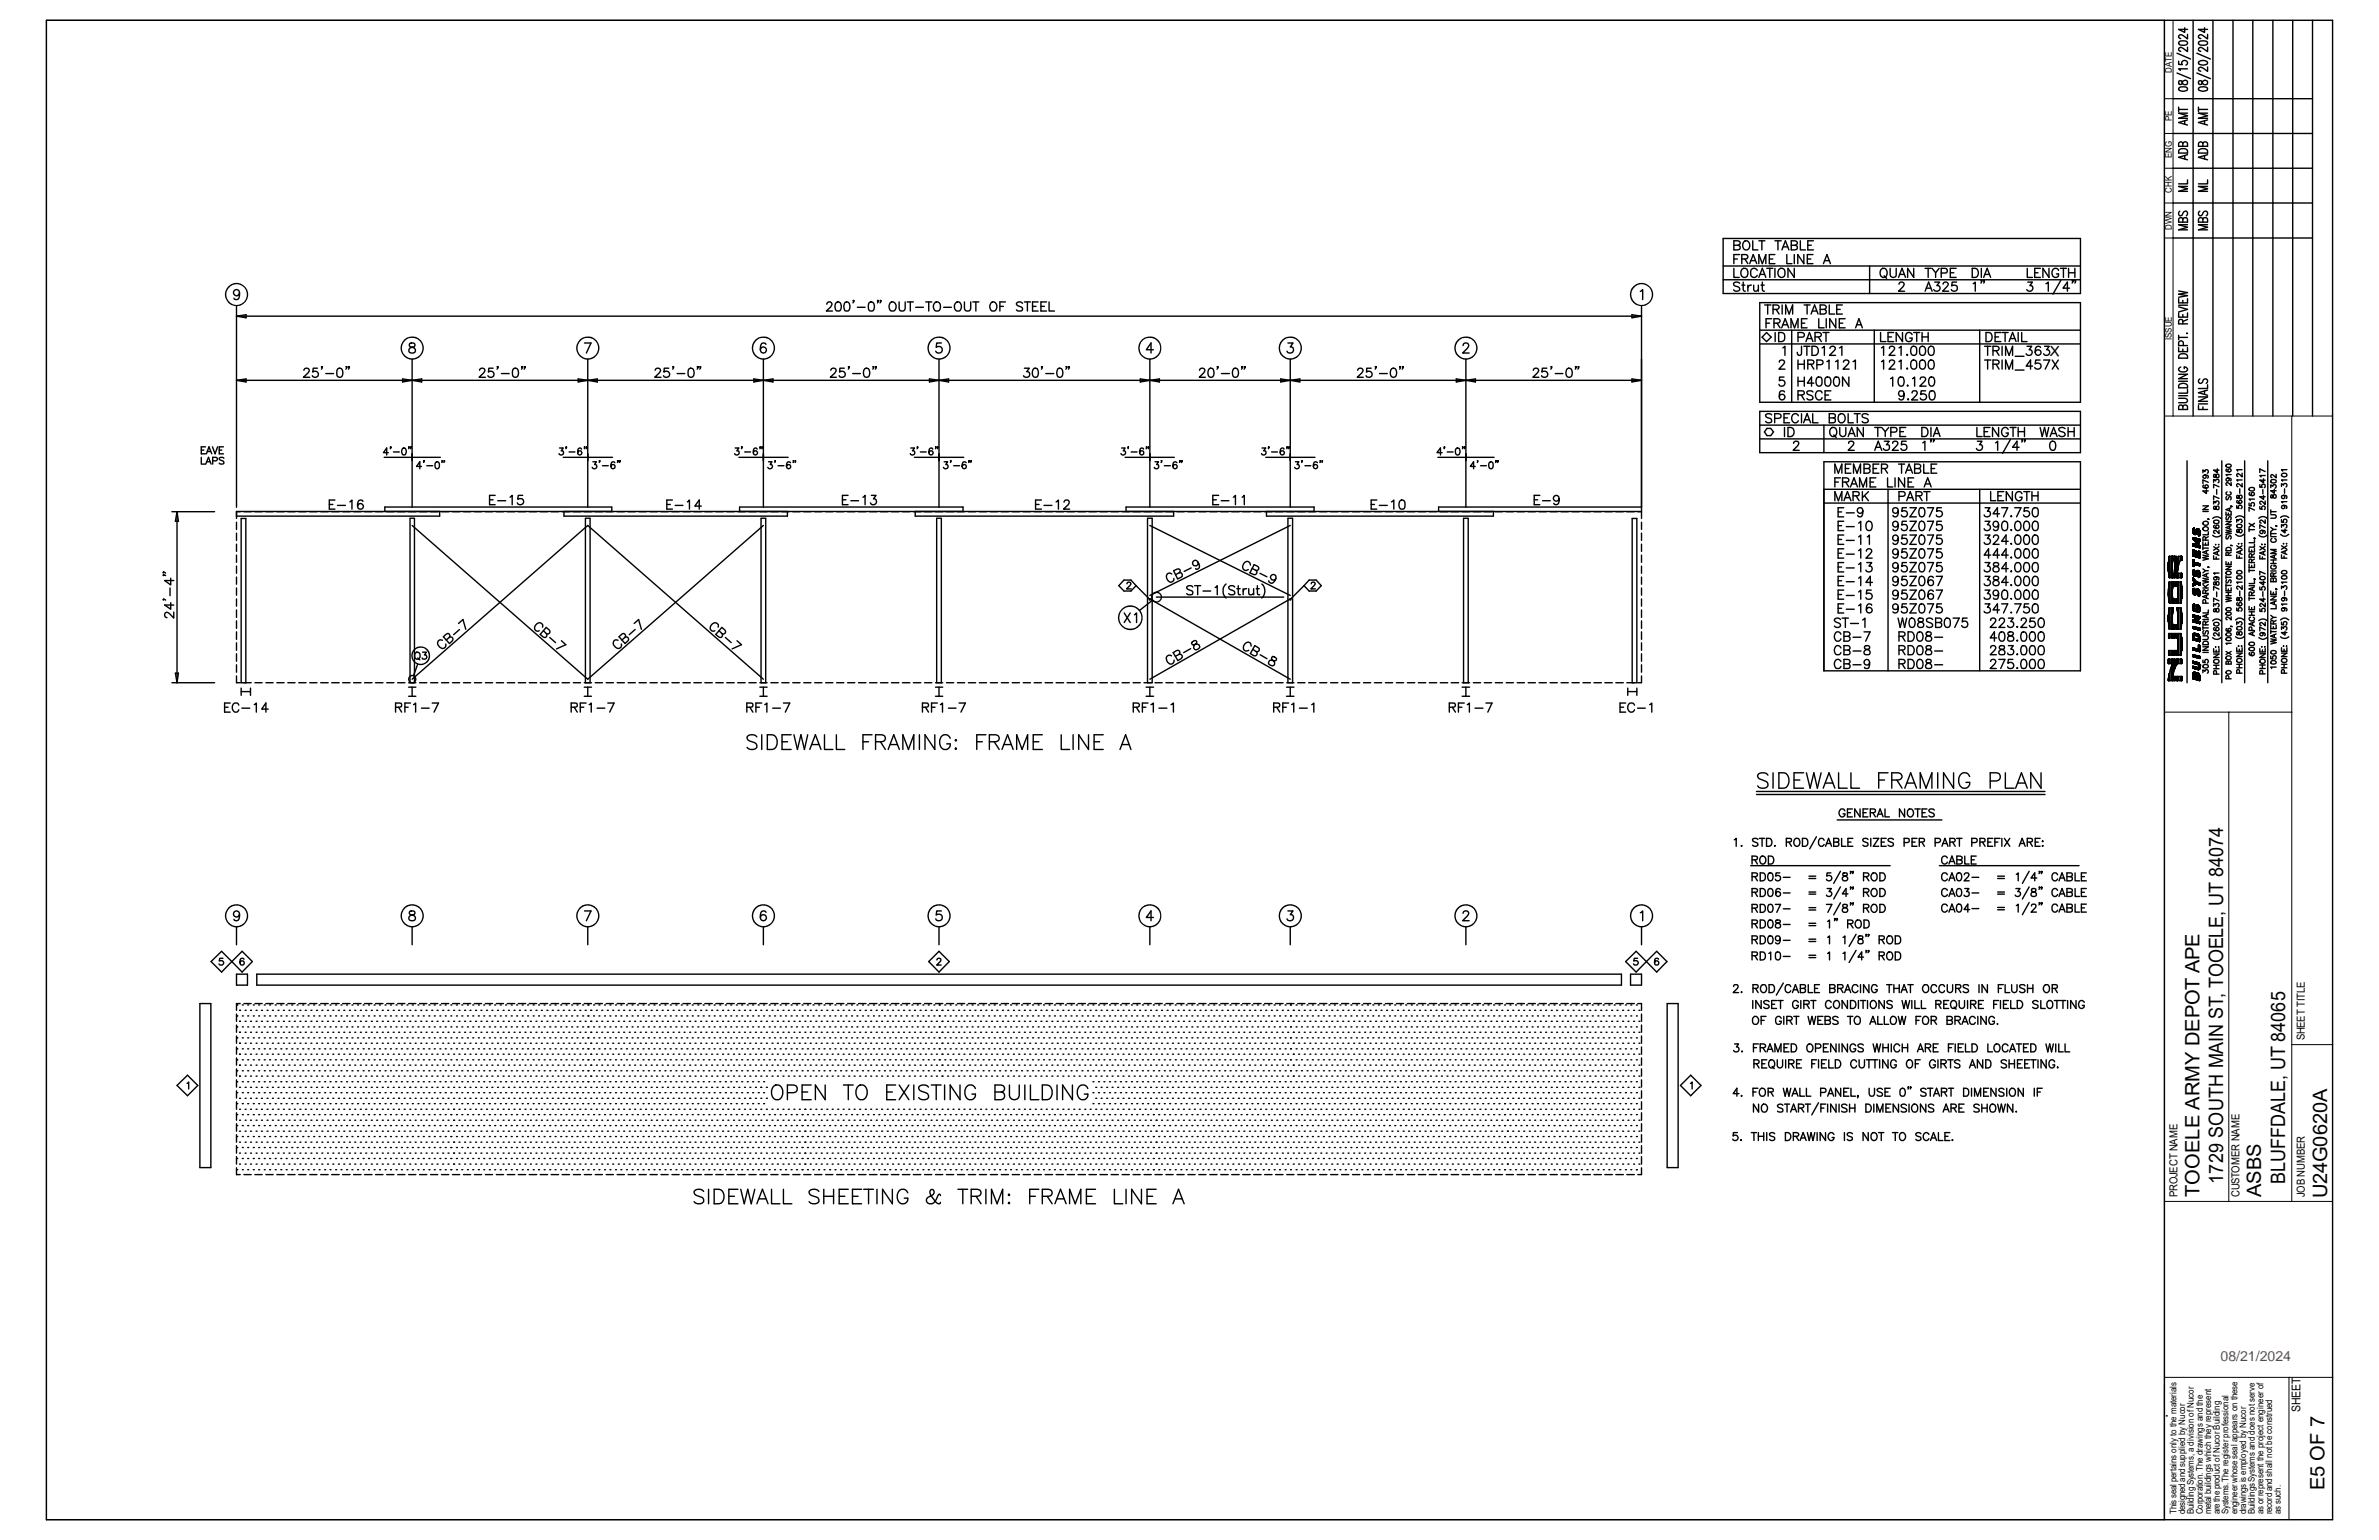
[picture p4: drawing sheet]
<svg xmlns="http://www.w3.org/2000/svg" width="432mm" height="279mm" viewBox="0 0 432 279" stroke-linecap="round" stroke-linejoin="round" font-family="sans-serif">
<defs><g id="words">
<g font-size="3.6">
<text x="403.5" y="214.8" transform="rotate(-90 403.5 214.8)">1729 SOUTH MAIN ST, TOOELE, UT 84074</text>
<text x="414.7" y="214.8" transform="rotate(-90 414.7 214.8)">BLUFFDALE, UT 84065</text>
<text x="399.2" y="217.2" transform="rotate(-90 399.2 217.2)">TOOELE ARMY DEPOT APE</text>
<text x="410.4" y="217.2" transform="rotate(-90 410.4 217.2)">ASBS</text>
<text x="422.4" y="217.4" transform="rotate(-90 422.4 217.4)">U24G0620A</text>
<text x="421.9" y="270.3" transform="rotate(-90 421.9 270.3)">E5 OF 7</text>
</g>
<text font-size="2.6" fill="#f00" x="403" y="246.9">08/21/2024</text>
<text font-size="2.5" x="372.1" y="64.5">X</text>
<text font-size="2.2" x="417.5" y="256.2" transform="rotate(-90 417.5 256.2)">SHEET</text>
<g font-size="2">
<text x="418.3" y="188.8" transform="rotate(-90 418.3 188.8)">SHEET TITLE</text>
<text x="395.2" y="217.2" transform="rotate(-90 395.2 217.2)">PROJECT NAME</text>
<text x="406.5" y="217.2" transform="rotate(-90 406.5 217.2)">CUSTOMER NAME</text>
<text x="418.3" y="217.2" transform="rotate(-90 418.3 217.2)">JOB NUMBER</text>
</g>
<g font-size="1.7">
<text x="394.2" y="13.2" transform="rotate(-90 394.2 13.2)">DATE</text>
<text x="394.2" y="21.9" transform="rotate(-90 394.2 21.9)">PE</text>
<text x="394.2" y="28.7" transform="rotate(-90 394.2 28.7)">ENG</text>
<text x="394.2" y="34.9" transform="rotate(-90 394.2 34.9)">CHK</text>
<text x="394.2" y="41.7" transform="rotate(-90 394.2 41.7)">DWN</text>
<text x="394.2" y="61.6" transform="rotate(-90 394.2 61.6)">ISSUE</text>
<text x="395.1" y="274.7" transform="rotate(-90 395.1 274.7)">This seal pertains only to the materials</text>
<text x="396.6" y="274.7" transform="rotate(-90 396.6 274.7)">designed and supplied by Nucor</text>
<text x="398.2" y="274.7" transform="rotate(-90 398.2 274.7)">Building Systems, a division of Nucor</text>
<text x="399.8" y="274.7" transform="rotate(-90 399.8 274.7)">Corporation. The drawings and the</text>
<text x="401.4" y="274.7" transform="rotate(-90 401.4 274.7)">metal buildings which they represent</text>
<text x="402.9" y="274.7" transform="rotate(-90 402.9 274.7)">are the product of Nucor Building</text>
<text x="404.5" y="274.7" transform="rotate(-90 404.5 274.7)">Systems. The register professional</text>
<text x="406.1" y="274.7" transform="rotate(-90 406.1 274.7)">engineer whose seal appears on these</text>
<text x="407.7" y="274.7" transform="rotate(-90 407.7 274.7)">drawings is employed by Nucor</text>
<text x="409.2" y="274.7" transform="rotate(-90 409.2 274.7)">Buildings Systems and does not serve</text>
<text x="410.8" y="274.7" transform="rotate(-90 410.8 274.7)">as or represent the project engineer of</text>
<text x="412.4" y="274.7" transform="rotate(-90 412.4 274.7)">record and shall not be construed</text>
<text x="414" y="274.7" transform="rotate(-90 414 274.7)">as such.</text>
</g>
</g></defs>
<g fill="none" stroke="#000" stroke-width=".25">
<path d="M8.4 3.7h415v272h-415zM392.9 3.7v272M394.4 17.9h25.3M395.1 13.3l2.5 1M395.1 9.7l2.5 1M395.4 11.1v.6h.7a.49 .49 0 0 1 .4-.7 .49 .49 0 0 1 .4 .7l-.2 .1M395.4 19.4v.8M395.4 19.9h1.6M395.5 15.9l.6-.2a.68 .68 0 0 1 .9 .5 .95 .95 0 0 1-1.3 .3l-.3-.3zM395.5 14.7a.38 .38 0 0 0 0 .4 .38 .38 0 0 0 .3 .2h.2a.59 .59 0 0 1 .3-.6 .59 .59 0 0 1 .7 .2 .49 .49 0 0 1-.5 .5 .49 .49 0 0 1-.4-.6l-.3-.2zM395.5 7.6l.6-.2a.75 .75 0 0 1 .9 .3v.2a1.11 1.11 0 0 1-1.6 0zM396.5 5v.9l-1.1-.6h1.6"/>
<path d="M397 12.5h-1.6l.3 .3M397 8.6v.8a2.14 2.14 0 0 0-1.3-.8 .36 .36 0 0 0-.3 .4 .36 .36 0 0 0 .4 .3M397 6.2v.9l-.9-.7-.4-.1-.3 .2v.3l.4 .2M398.1 3.7v71.8M398.7 13.3l2.5 1M398.7 9.7l2.5 1M399 19.4v.8M399 19.9h1.7M399.1 15.9l.7-.2a.73 .73 0 0 1 .9 .5 1.02 1.02 0 0 1-1.3 .3l-.3-.1zM399.1 14.7a.38 .38 0 0 0 0 .4 .38 .38 0 0 0 .4 .2h.1a.61 .61 0 0 1 .4-.7 .61 .61 0 0 1 .7 .3 .51 .51 0 0 1-.5 .5 .51 .51 0 0 1-.5-.6l-.2-.2zM399.1 11.2a1.18 1.18 0 0 1 1.6 .1v.1a1.02 1.02 0 0 1-1.3 .3l-.3-.1zM399.1 7.6l.7-.2a.71 .71 0 0 1 .9 .5 1.16 1.16 0 0 1-1.7 0z"/>
<path d="M400.1 5v.9l-1.1-.6h1.7M400.7 12.1v.9l-.8-.6a.44 .44 0 0 0-.6-.2 .44 .44 0 0 0-.2 .6l.4 .1M400.7 8.6v.8l-.8-.6a.45 .45 0 0 0-.5-.2 .45 .45 0 0 0-.4 .5l.5 .2M400.7 6.2v.9l-1-.7h-.5l-.2 .1v.3l.5 .2M401.7 3.7v71.8M405.3 3.7v71.8M408.9 3.7v71.8M412.5 3.7v71.8M416.1 3.7v71.8M419.7 3.7v71.8M394.4 36.8h25.3M394.4 30.5h25.3"/>
<path d="M394.4 24.2h25.3M395.5 27.2a1.03 1.03 0 0 1 1.5 .2v.4h-1.6zM395.6 38.3a.45 .45 0 0 0-.2 .5 .45 .45 0 0 0 .4 .4l.3-.2 .3-.6 .4-.1a.51 .51 0 0 1 0 .9M396.2 39.8a.39 .39 0 0 0-.4-.3 .39 .39 0 0 0-.4 .3v.5h1.6v-.5l-.3-.3a.41 .41 0 0 0-.5 .3v.5M396.2 26l-.3-.3-.4 .2-.1 .6h1.6v-.5l-.3-.3-.4 .2-.1 .6M396.5 21.9v.6M396.5 28.2v.6M397 32.6v.8h-1.6M397 33.8h-1.6l1.6 .4-1.6 .5h1.6M397 28.1l-1.6 .4 1.6 .5M397 21.8l-1.6 .4 1.6 .5M397 20.5h-1.6l1.6 .5-1.6 .5h1.6"/>
<path d="M399.1 27.2a1.09 1.09 0 0 1 1.6 .2v.4h-1.7zM399.3 38.3a.44 .44 0 0 0-.3 .5 .44 .44 0 0 0 .5 .4l.5-.8a.38 .38 0 0 1 .7 .2v.3l-.3 .3M399.8 39.8l-.1-.3h-.5l-.2 .3v.5h1.7v-.5a.45 .45 0 0 0-.4-.3 .45 .45 0 0 0-.5 .3v.5M399.8 26l-.3-.3-.4 .2-.1 .6h1.7v-.5l-.4-.3-.4 .2-.1 .6M400.1 21.9v.6M400.1 28.2v.6M400.7 32.6v.8h-1.7M400.7 33.8h-1.7l1.7 .4-1.7 .5h1.7M400.7 20.5h-1.7l1.7 .5-1.7 .5h1.7M400.7 28.1l-1.7 .4 1.7 .5M400.7 21.8l-1.7 .4 1.7 .5M42.9 55.5v36.5"/>
<path d="M42.9 57.4h255M42.9 57.4l1.8-.3v.6zM43.5 53.1a.55 .55 0 0 1-.8 .5 .55 .55 0 0 1-.2-.9 .55 .55 0 0 1 .9 .1 1.71 1.71 0 0 1-.2 1.5 .52 .52 0 0 1-.7-.2M150.1 55.2l.3-.4h.3l.2 .1a.54 .54 0 0 1-.1 .8l-.8 .7h1.1M151.8 54.9a.54 .54 0 0 1 .8 .2 .79 .79 0 0 1 .1 .9 .79 .79 0 0 1-.9 .4 1.24 1.24 0 0 1 0-1.5zM153.4 54.9a.53 .53 0 0 1 .8 .2 .79 .79 0 0 1 0 .9 .79 .79 0 0 1-.8 .4 1.44 1.44 0 0 1 0-1.5zM155 54.6h-.2h.2l-.2 .3M155.6 55.8h1.4M157.8 54.9a.54 .54 0 0 1 .8 .2 .79 .79 0 0 1 .1 .9 .79 .79 0 0 1-.9 .4l-.2-.6v-.7zM159.4 54.6h-.1h.1l-.1 .3M159.9 54.6h-.2h.2l-.2 .3M161.5 55a.69 .69 0 0 1 .9-.1 .69 .69 0 0 1 .2 .9 .64 .64 0 0 1-.6 .6 .64 .64 0 0 1-.6-.6z"/>
<path d="M163.2 54.8v1.2a.56 .56 0 0 0 .5 .4 .56 .56 0 0 0 .6-.4v-1.2M164.7 54.8h1.1M165.2 54.8v1.6M166.2 55.8h1.4M168 54.8h1.1M168.6 54.8v1.6M169.6 55a.67 .67 0 0 1 .9-.1 .67 .67 0 0 1 .2 .9 .64 .64 0 0 1-.6 .7 .64 .64 0 0 1-.7-.7zM171.3 55.8h1.4M173.4 55a.6 .6 0 0 1 .7-.2 .6 .6 0 0 1 .4 .6v.4a.64 .64 0 0 1-.6 .7 .64 .64 0 0 1-.7-.7zM175 54.8v1.2a.58 .58 0 0 0 .6 .4 .58 .58 0 0 0 .6-.4v-1.2M176.6 54.8h1.1M177.1 54.8v1.6"/>
<path d="M180 54.9a.8 .8 0 0 1 .9 .3 .8 .8 0 0 1-.1 1 .62 .62 0 0 1-.7 .2 .62 .62 0 0 1-.4-.6v-.4zM181.5 55.6h.6M182.5 54.8h-1v1.6M185.6 55a.6 .6 0 0 0-.6-.2 .6 .6 0 0 0-.5 .4l.3 .3 .7 .3 .1 .4a.77 .77 0 0 1-1.1 0M185.9 54.8h1.1M186.5 54.8v1.6M187.4 55.6h.6M188.4 54.8h-1v1.6h1M188.9 55.6h.7M189.9 54.8h-1v1.6h1M190.4 54.8v1.6h1M296.2 57.1l1.7 .3-1.7 .3z"/>
<path d="M297.7 52.9l.5-.4v1.9M297.9 55.5v38.6M312.8 43.3h64.8v10h-64.8zM312.8 48.3h64.8M312.8 50.8h64.8M314.7 44.5l1.1 .1v.6l-1.1 .1v-1.6l1 .1a.36 .36 0 0 1 0 .6l-.3 .1M314.7 48.7v1.6h1M314.7 47h.6M315.8 51.4a.63 .63 0 0 0-1.1 .2l.1 .2 .8 .3 .2 .5a.7 .7 0 0 1-1.1 0M315.8 46.2h-1.1v1.6M316.1 47l1-.1 .1-.4-.3-.3h-.8v1.6M316.1 48.9a.69 .69 0 0 1 .9-.1 .69 .69 0 0 1 .2 .9 .64 .64 0 0 1-.6 .7 .64 .64 0 0 1-.6-.7z"/>
<path d="M316.1 51.7h.6M316.4 51.2v1.3l.1 .2 .3 .1M316.6 43.8a.8 .8 0 0 1 1 .3 .8 .8 0 0 1-.2 1 .69 .69 0 0 1-.9 .1 .69 .69 0 0 1-.2-.9zM316.7 47l.5 .8M317.2 51.7v1.1M317.6 47.8l.6-1.6 .7 1.6M317.8 47.3h.8M317.9 51.7a.57 .57 0 0 0-.7 .5M318.1 43.7v1.6h1M318.3 51.7l.1 1 .4 .1 .4-.3M318.9 49.1a.61 .61 0 0 0-.7-.4 .61 .61 0 0 0-.4 .6 .67 .67 0 0 0 .2 .9 .67 .67 0 0 0 .9-.2M319.2 51.7v1.1"/>
<path d="M319.2 43.7h1.1M319.2 47.8v-1.6l.7 1.6 .6-1.6v1.6M319.2 50.3l.7-1.6 .6 1.6M319.4 54.9h58.2v18.1h-58.2zM319.4 59.9h58.2M319.5 49.8h.8M319.6 51.7h.6M319.8 43.7v1.6M319.9 51.2v1.3l.1 .2 .3 .1M320.3 55.3h1.1M320.5 58.6h.7M320.7 48.7h1.1"/>
<path d="M320.8 55.3v1.7M321.1 47h.7M321.2 48.7v1.6M321.6 57.8h-1.1v1.7M321.8 56.1h.7l.3-.1a.35 .35 0 0 0-.1-.6l-.9-.1v1.7M322 58.6h.7l.3-.1a.35 .35 0 0 0-.1-.6l-.9-.1v1.7M322.2 43.7h1.1M322.2 46.2h-1.1v1.6h1.1M322.2 48.7v1.6M322.4 56.1l.5 .9M322.5 58.6l.6 .9M322.7 43.7v1.6"/>
<path d="M322.9 48.9a.69 .69 0 0 1 .9-.1 .69 .69 0 0 1 .2 .9 .64 .64 0 0 1-.7 .7 .64 .64 0 0 1-.6-.7zM323.4 59.5l.6-1.7 .7 1.7M323.4 45.3l.7-1.6 .6 1.6M323.5 55.3v1.7M323.6 58.9h.8M323.7 44.8h.8M324.1 57v-1.7l.6 1.7 .7-1.7v1.7M324.3 46.2v1.6h.9M325.1 59.5v-1.7l.6 1.7 .6-1.7v1.7M325.1 44.5l1 .1v.6l-1 .1v-1.6l1 .1a.36 .36 0 0 1 0 .6l-.3 .1M325.2 59.9v13.1M325.7 46.2v1.6"/>
<path d="M325.7 48.7v1.6l-1.2-1.6v1.6M326.8 43.7v1.6h.9M327 58.6h.6M327.4 46.2v1.6l-1.1-1.6v1.6M327.4 55.3h1.1M328 55.3v1.7M328 57.8h-1v1.7h1M328 47h.7M328.1 44.5h.7M328.7 57l.7-1.7 .6 1.7M328.9 56.4h.8M329.1 46.2h-1.1v1.6h1.1"/>
<path d="M329.1 43.7h-1v1.6h1M330.1 57.8v1.7h1M330.4 56.1l1 .2v.6l-1 .1v-1.7l.9 .1a.39 .39 0 0 1 .2 .5 .39 .39 0 0 1-.4 .2M331 47.8l.6-1.6 .6 1.6M331.2 47.3h.8M331.5 57.8v1.7M332 55.3v1.7h1M333.2 57.8v1.7l-1.1-1.7v1.7M333.4 56.1h.6M333.8 58.6h.7M334.4 55.3h-1v1.7h1M334.9 57.8h-1.1v1.7h1.1"/>
<path d="M336.8 59.5l.6-1.7 .6 1.7M337 58.9h.8M339.3 48.3v5M340.2 59.9v13.1M341.4 48.9a.69 .69 0 0 1 .9-.1 .69 .69 0 0 1 .2 .9 .64 .64 0 0 1-.6 .7 .64 .64 0 0 1-.7-.7zM342 50l.4 .5M343.1 48.7v1.2a.56 .56 0 0 0 .5 .4 .56 .56 0 0 0 .6-.4v-1.2M344.6 50.3l.6-1.6 .7 1.6M344.7 51.6l.3-.4 .4 .1a.44 .44 0 0 1 0 .7l-.8 .8h1.1M344.8 49.8h.8M347.3 48.7v1.6l-1.1-1.6v1.6M349.4 52.8l.7-1.6 .6 1.6"/>
<path d="M349.4 48.7h1.1M349.7 52.3h.7M350 48.7v1.6M350.7 48.7l.6 .8v.8M351.2 51.2h.8l-.5 .6a.53 .53 0 0 1 .6 .6 .53 .53 0 0 1-.7 .4l-.4-.3M352 48.7l-.7 .8M352.3 49.5h1l.1-.3a.45 .45 0 0 0-.3-.5h-.8v1.6M352.7 51.6l.3-.4 .4 .1a.35 .35 0 0 1 .1 .5l-.9 1h1.1M354 49.5h.6M355 48.7h-1v1.6h1M355.1 51.2h-.8l-.1 .7a.58 .58 0 0 1 .9 0 .58 .58 0 0 1-.1 .9 .58 .58 0 0 1-.8-.3M358 48.7h.5a.88 .88 0 0 1 .6 .8 .88 .88 0 0 1-.6 .8h-.5z"/>
<path d="M358.1 51.5l.4-.3v1.6M359.3 59.9v13.1M359.6 48.7v1.6M359.7 50.9h-.2h.2l-.2 .5M360 50.3l.7-1.6 .6 1.6M360.2 50.9h-.2h.2l-.2 .5M360.3 49.8h.8M368 48.7v1.6h.9M368 51.2h.9l-.5 .6a.46 .46 0 0 1 .6 .6 .59 .59 0 0 1-.5 .4 .59 .59 0 0 1-.6-.3M369.3 49.5h.6M370.3 48.7h-1v1.6h1M371.3 51.5l.5-.3v1.6"/>
<path d="M371.9 48.7v1.6l-1.1-1.6v1.6M373.6 49.1a.61 .61 0 0 0-.7-.4 .61 .61 0 0 0-.5 .6 .67 .67 0 0 0 .3 .9 .67 .67 0 0 0 .9-.2v-.3h-.3M374 48.7h1.1M374.1 50.8l-1.5 2.6M374.5 48.7v1.6M375.5 49.5h1.1M375.5 48.7v1.6M375.6 52.3h-1.2l.8-1.1v1.6M376.3 50.9h-.2h.2l-.2 .5M376.6 48.7v1.6M376.7 50.9h-.1h.1l-.1 .5M394.4 43.2h25.3"/>
<path d="M395.4 54.2v.7h1.6v-.7M395.4 56.8v.7h1.6v-.7M395.4 55.7l1.6 .4-1.6 .5M395.4 55.4h1.6M395.4 52.8l1.6 .3-1.6 .3 1.6 .2-1.6 .3M396.2 58.8l-.1-.8h-.6l-.1 .8h1.6M396.2 54.5v.4M396.2 57.1v.4M397 58l-.8 .3M397 40.8h-1.6l1.6 .4-1.6 .5h1.6M400.7 40.8h-1.7l1.7 .4-1.7 .5h1.7M42.9 69h255"/>
<path d="M42.9 69l1.8-.3v.6zM55.2 67.2v-.2a.51 .51 0 0 1 .9 .1l-.2 .6-.8 .8h1.1M57.6 66.8h-.7l-.1 .7a.58 .58 0 0 1 .8 0 .58 .58 0 0 1-.1 .9 .58 .58 0 0 1-.8-.2M58.5 66.5h-.2h.2l-.2 .5M59.1 67.8h1.4M61.3 66.9a.53 .53 0 0 1 .8 .2 .81 .81 0 0 1-.5 1.4l-.4-.3v-1.1zM62.9 66.5h-.1h.1l-.1 .5M63.4 66.5h-.2h.2l-.2 .5M73.1 68.7l1.7 .3-1.7 .3zM74.4 62.3a.39 .39 0 0 0 .1 .6 .64 .64 0 0 1 .8 .3 .64 .64 0 0 1-.1 .8 .72 .72 0 0 1-1-.3 .7 .7 0 0 1 .9-.8 .39 .39 0 0 0 .1-.6zM74.8 65.2v26.8M74.8 69l1.7-.3v.6z"/>
<path d="M87 67.2l.1-.2a.51 .51 0 0 1 .9 .1l-.2 .6-.8 .8h1.1M89.5 66.8h-.8l-.1 .7a.58 .58 0 0 1 .9 0 .58 .58 0 0 1-.1 .9 .58 .58 0 0 1-.8-.2M90.4 66.5h-.2h.2l-.2 .5M91 67.8h1.4M93.2 66.9a.53 .53 0 0 1 .8 .2 .81 .81 0 0 1-.5 1.4l-.5-.3v-1.1zM94.8 66.5h-.1h.1l-.1 .5M95.3 66.5h-.2h.2l-.2 .5M104.9 68.7l1.8 .3-1.8 .3zM106.1 62.2h1.2l-.9 1.9M106.7 65.2v26.8M106.7 69l1.7-.3v.6zM118.9 67.2l.1-.2a.51 .51 0 0 1 .9 .1l-.3 .6-.8 .8h1.2"/>
<path d="M121.4 66.8h-.8l-.1 .7a.58 .58 0 0 1 .9 0 .58 .58 0 0 1-.1 .9 .58 .58 0 0 1-.9-.2M122.3 66.5h-.2h.2l-.2 .5M122.9 67.8h1.4M125.1 66.9a.54 .54 0 0 1 .8 .2 .81 .81 0 0 1-.6 1.4l-.4-.3v-1.1zM126.7 66.5h-.2h.2l-.2 .5M127.2 66.5h-.2h.2l-.2 .5M136.8 68.7l1.8 .3-1.8 .3zM138.6 65.2v26.8M138.6 69l1.7-.3v.6zM139 62.5a.52 .52 0 0 0-.7-.2 1.1 1.1 0 0 0 .2 1.8 .55 .55 0 0 0 .6-.6 .55 .55 0 0 0-.5-.6 .55 .55 0 0 0-.6 .6M150.8 67.2l.1-.2a.51 .51 0 0 1 .9 .1l-.3 .6-.8 .8h1.1M153.2 66.8h-.8v.7a.58 .58 0 0 1 .9 0 .58 .58 0 0 1-.1 .9 .58 .58 0 0 1-.9-.2"/>
<path d="M154.1 66.5h-.1h.1l-.1 .5M154.8 67.8h1.4M157 66.9a.54 .54 0 0 1 .8 .2 .81 .81 0 0 1-.6 1.4 1 1 0 0 1-.2-1.6zM158.6 66.5h-.2h.2l-.2 .5M159 66.5h-.1h.1l-.1 .5M168.7 68.7l1.7 .3-1.7 .3zM170.4 65.2v26.8M170.4 69l1.8-.3v.6zM170.9 62.2h-.9l-.1 .8a.63 .63 0 0 1 1 0 .63 .63 0 0 1-.1 1 .63 .63 0 0 1-1-.3M185.9 66.8h.9l-.4 .6a.53 .53 0 0 1 .5 .7 .53 .53 0 0 1-.7 .4l-.4-.2v-.1M187.6 66.9a.5 .5 0 0 1 .8 .2 .81 .81 0 0 1-.6 1.4 1.02 1.02 0 0 1-.2-1.6zM189.2 66.5h-.2h.2l-.2 .5"/>
<path d="M189.8 67.8h1.5M192 66.9a.53 .53 0 0 1 .8 .2 .81 .81 0 0 1-.5 1.4 .87 .87 0 0 1-.4-1.4zM193.6 66.5h-.1h.1l-.1 .5M194.1 66.5h-.2h.2l-.2 .5M207 68.7l1.7 .3-1.7 .3zM208.7 65.2v26.8M208.7 69l1.7-.3v.6zM209.3 63.5h-1.2l.8-1.3v1.9M217.7 67.2l.1-.2a.51 .51 0 0 1 .9 .1l-.3 .6-.7 .8h1.1M219.5 66.9a.5 .5 0 0 1 .8 .2 .81 .81 0 0 1-.6 1.4 1.02 1.02 0 0 1-.2-1.6zM221.1 66.5h-.2h.2l-.2 .5M221.7 67.8h1.4"/>
<path d="M223.9 66.9a.53 .53 0 0 1 .8 .2 .81 .81 0 0 1-.5 1.4 .87 .87 0 0 1-.4-1.4zM225.5 66.5h-.2h.2l-.2 .5M226 66.5h-.2h.2l-.2 .5M232.5 68.7l1.7 .3-1.7 .3zM233.8 62.2h.9l-.5 .7a.6 .6 0 0 1 .5 .9 .6 .6 0 0 1-.9 .2l-.2-.3M234.2 65.2v26.8M234.2 69l1.7-.3v.6zM246.4 67.2l.1-.2a.51 .51 0 0 1 .9 .1l-.3 .6-.8 .8h1.1M248.9 66.8h-.8l-.1 .7a.58 .58 0 0 1 .9 0 .58 .58 0 0 1-.1 .9 .58 .58 0 0 1-.9-.2M249.8 66.5h-.2h.2l-.2 .5M250.4 67.8h1.4M252.6 66.9a.54 .54 0 0 1 .8 .2 .81 .81 0 0 1-.5 1.4 1 1 0 0 1-.3-1.6z"/>
<path d="M254.2 66.5h-.2h.2l-.2 .5M254.7 66.5h-.2h.2l-.2 .5M264.3 68.7l1.8 .3-1.8 .3zM265.6 62.7v-.3l.3-.2h.3l.3 .2a.6 .6 0 0 1-.2 .8l-.8 .9h1.2M266.1 65.2v26.8M266.1 69l1.7-.3v.6zM278.3 67.2l.1-.2a.51 .51 0 0 1 .9 .1l-.3 .6-.8 .8h1.1M280.8 66.8h-.8l-.1 .7a.59 .59 0 0 1 .9 0 .59 .59 0 0 1-.1 .8 .59 .59 0 0 1-.9-.1M281.6 66.5h-.1h.1l-.1 .5M282.3 67.8h1.4M284.5 66.9a.54 .54 0 0 1 .8 .2 .81 .81 0 0 1-.6 1.4 1 1 0 0 1-.2-1.6zM286 66.5h-.1h.1l-.1 .5"/>
<path d="M286.6 66.5h-.2h.2l-.2 .5M296.2 68.7l1.7 .3-1.7 .3zM319.4 74.6h58.2v7.5h-58.2zM319.4 62.4h58.2M319.4 77.1h58.2M319.4 79.6h58.2M320.6 60.3l.9 .9-.9 .8-.8-.8zM320.7 77.7h.7l.5 .7-.5 .6h-.7l-.4-.6zM321.6 75.3a.63 .63 0 0 0-1.1 .1l.1 .3 .8 .3 .2 .5a.69 .69 0 0 1-1.1 0M322.1 75.9l1-.1 .2-.4-.5-.3h-.7v1.6M322.2 60.3v1.7M322.8 60.3h.6a.88 .88 0 0 1 .6 .9 .88 .88 0 0 1-.6 .8h-.6z"/>
<path d="M323 65.7v-.3l.3-.1 .4 .1a.35 .35 0 0 1 .1 .6l-.9 1h1.1M323.6 63.1l.4-.3v1.7M323.8 68.4h-.8v.7a.59 .59 0 0 1 .8 0 .59 .59 0 0 1-.1 .9 .59 .59 0 0 1-.8-.3M323.8 75.8h.6M323.9 71.1a.51 .51 0 0 0-.9 .1 1.39 1.39 0 0 0 .2 1.3 .51 .51 0 0 0 .7-.2 .51 .51 0 0 0-.3-.7 .51 .51 0 0 0-.6 .4M323.9 77.6v1.6M324.5 77.6h.6a.88 .88 0 0 1 .5 .8 .88 .88 0 0 1-.5 .8h-.6zM324.8 75.1h-1v1.6h1M326.3 61.2l1-.1a.45 .45 0 0 0 0-.7l-1-.1v1.7M326.3 71.7l1-.1a.36 .36 0 0 0 0-.6l-1-.1v1.7M326.3 65.3v1.7M326.3 68.4v1.7"/>
<path d="M326.3 66.1h1.2M326.3 69.2h1.2M326.4 75.4a.61 .61 0 0 0-.7-.3 .61 .61 0 0 0-.5 .6 .67 .67 0 0 0 .3 .9 .67 .67 0 0 0 .9-.3M326.9 71.7l.6 .9M327 62.8v1.3a.37 .37 0 0 1-.3 .4 .37 .37 0 0 1-.4-.2l-.1-.4M327 75.1v1.6M327.4 76.7l.6-1.6 .6 1.6M327.4 62.8h1.1M327.5 65.3v1.7M327.5 68.4v1.7M327.6 76.2h.8M327.8 62l.6-1.7 .7 1.7"/>
<path d="M328 62.8v1.7M328 61.4h.8M328.1 66.1l1-.1a.35 .35 0 0 0 0-.6l-1-.1v1.7M328.7 66.1l.5 .9M328.9 62.8h.5a.86 .86 0 0 1 .7 .8 .86 .86 0 0 1-.7 .9h-.5zM329 75.1v1.6h1M329.1 71.1a.63 .63 0 0 0-1.1 .2l.1 .2 .8 .3 .2 .5a.69 .69 0 0 1-1.1 0M329.2 69.5h-1.2l.8-1.1v1.7M329.4 61.1h.8l.3-.1a.35 .35 0 0 0-.1-.6l-1-.1v1.7M329.8 66.2l1-.2v-.6l-1-.1v1.7M329.9 68.5a.64 .64 0 0 1 .8 .2v.4a.7 .7 0 0 1-.6 1 1.08 1.08 0 0 1-.2-1.6zM330 61.1l.6 .9"/>
<path d="M330.7 63.1l.4-.3v1.7M330.7 71.3a.61 .61 0 0 0-.7-.4 .61 .61 0 0 0-.5 .6 .69 .69 0 0 0 .3 .9 .69 .69 0 0 0 .9-.1v-.2M330.9 60.3h1.1M331 77.1v5M331.3 71.7h.6M331.4 68.5a.61 .61 0 0 1 .8 .2 .79 .79 0 0 1 .1 .9 .79 .79 0 0 1-.9 .4l-.2-.7 .1-.6zM331.4 60.3v1.7M331.6 65.6l.4-.3v1.7M332 75.8h.7l.4 .2v.5l-.4 .2h-.7v-1.6h.7l.4 .1v.5l-.4 .1M332.1 63.2a.51 .51 0 0 1 .5-.4 .51 .51 0 0 1 .5 .3l-.1 .4-.9 1h1.1M332.3 77.8a.69 .69 0 0 1 .9-.1 .69 .69 0 0 1 .2 .9 .64 .64 0 0 1-.7 .6 .64 .64 0 0 1-.6-.6zM332.3 70.9h-1v1.7h1"/>
<path d="M332.8 78.9l.5 .5M333 68.5a.58 .58 0 0 1 .8 .2 .86 .86 0 0 1-.6 1.4 1.08 1.08 0 0 1-.2-1.6zM333.2 65.6l.4-.3v1.7M333.8 75.3a.77 .77 0 0 1 1 .1 .77 .77 0 0 1-.1 1.1 .67 .67 0 0 1-.9 .1 .67 .67 0 0 1-.2-.9zM333.9 63.1l.4-.3v1.7M333.9 77.6v1.1a.56 .56 0 0 0 .6 .5 .56 .56 0 0 0 .5-.5v-1.1M334.6 65.7a.51 .51 0 0 1 .5-.4 .51 .51 0 0 1 .5 .3l-.1 .4-1 1h1.1M335.4 75.1v1.6h1M335.4 79.2l.7-1.6 .6 1.6M335.6 68.4v1.7l-1.2-1.7v1.7M335.7 78.7h.8M336.3 65.6l.5-.3v1.7"/>
<path d="M336.5 75.1h1.2M337.1 75.1v1.6M338.2 77.6v1.6l-1.1-1.6v1.6M339.1 75.3a.63 .63 0 0 0-1.1 .1l.1 .3 .8 .3 .2 .5a.7 .7 0 0 1-1.1 0M340.3 77.6h1.1M340.8 77.6v1.6M341.3 60.3v1.7h1M341.5 63.1l.4-.3v1.7M341.5 65.6l.4-.3v1.7M341.5 77.6l.7 .7v.9M342.7 61.1h.6M342.8 77.6l-.6 .7"/>
<path d="M342.9 63.2l.1-.2a.53 .53 0 0 1 .9 .1l-.1 .4-.9 1h1.1M342.9 65.7l.1-.3 .2-.1 .5 .1a.35 .35 0 0 1 .1 .6l-.9 1h1.1M343.2 68.7l.3-.3v1.7M343.2 78.4l1-.1 .1-.2-.1-.4-1-.1v1.6M343.7 60.3h-1v1.7h1M344.7 63.1l.4-.3v1.7M344.7 65.6l.4-.3v1.7M344.8 68.5a.58 .58 0 0 1 .7 .2 .86 .86 0 0 1-.5 1.4 1.08 1.08 0 0 1-.2-1.6zM344.8 78.3h.7M345.3 60.3v1.7l-1.1-1.7v1.7M345.6 71.5a.51 .51 0 0 1-.7 .4 .51 .51 0 0 1-.2-.8 .51 .51 0 0 1 .8 0 1.6 1.6 0 0 1-.1 1.4 .47 .47 0 0 1-.7-.2M345.9 77.6h-1.1v1.6h1.1"/>
<path d="M346.2 64.3v.2zM346.2 66.8v.2zM346.2 70h.1zM346.2 72.5h.2zM347 60.7a.61 .61 0 0 0-.7-.4 .61 .61 0 0 0-.4 .7 .67 .67 0 0 0 .2 .9 .67 .67 0 0 0 .9-.3v-.3h-.4M347 62.9a.56 .56 0 0 1 .9 .2v1.1a.54 .54 0 0 1-.5 .3 .54 .54 0 0 1-.5-.3 1.31 1.31 0 0 1 .1-1.3zM347 65.4a.56 .56 0 0 1 .9 .2v1.1a.54 .54 0 0 1-.5 .3 .54 .54 0 0 1-.5-.3 1.31 1.31 0 0 1 .1-1.3zM347 71.3l.3-.4 .6 .1a.53 .53 0 0 1-.1 .8l-.8 .8h1.1M347.1 68.7l.4-.3v1.7M347.3 60.3h1.1M347.9 60.3v1.7M348.5 68.8a.51 .51 0 0 1 .5-.4 .51 .51 0 0 1 .5 .3l-.1 .3-1 1.1h1.2"/>
<path d="M348.6 62.9a.55 .55 0 0 1 .8 .2 1.08 1.08 0 0 1-.4 1.4l-.4-.1-.2-.2v-1.1zM348.6 65.4a.55 .55 0 0 1 .8 .2 1.08 1.08 0 0 1-.4 1.4l-.4-.1-.2-.2v-1.1zM348.8 77.6h.6a.88 .88 0 0 1 .5 .8 .88 .88 0 0 1-.5 .8h-.6zM348.9 61.1h1.1M348.9 60.3v1.7M349.5 70.9h-.8l-.1 .7a.6 .6 0 0 1 .9 0 .6 .6 0 0 1-.1 .9 .6 .6 0 0 1-.9-.3M350 60.3v1.7M350.2 62.9a.51 .51 0 0 1 .8 .2 1.45 1.45 0 0 1-.1 1.3 .55 .55 0 0 1-.8-.2 1.31 1.31 0 0 1 .1-1.3zM350.2 65.4a.51 .51 0 0 1 .8 .2 1.45 1.45 0 0 1-.1 1.3 .55 .55 0 0 1-.8-.2 1.31 1.31 0 0 1 .1-1.3zM350.3 68.5a.58 .58 0 0 1 .8 .2 .86 .86 0 0 1-.6 1.4 1.08 1.08 0 0 1-.2-1.6zM350.4 71a.61 .61 0 0 1 .8 .2 .79 .79 0 0 1 0 .9 .79 .79 0 0 1-.8 .4 1.44 1.44 0 0 1 0-1.5zM350.5 77.6v1.6"/>
<path d="M350.6 79.8h-.2h.2l-.2 .4M350.9 79.2l.6-1.6 .6 1.6M351 79.8h-.1h.1l-.1 .4M351.1 78.7h.8M358.8 77.6v1.6h.9M360.1 78.3h.7M360.2 62.8h1.2M360.2 65.3h1.2M360.5 60.3h.5a.88 .88 0 0 1 .6 .9 .88 .88 0 0 1-.6 .8h-.5zM360.8 62.8v1.7M360.8 65.3v1.7M361.2 77.6h-1.1v1.6h1.1"/>
<path d="M361.7 63.6h.8l.3-.1a.35 .35 0 0 0-.1-.6l-1-.1v1.7M361.7 66.1h.8a.37 .37 0 0 0 .3-.3 .37 .37 0 0 0-.1-.4l-1-.1v1.7M362.1 61.1h.7M362.3 63.6l.5 .9M362.3 66.1l.5 .9M362.8 77.6v1.6l-1.1-1.6v1.6M363.2 60.3h-1.1v1.7h1.1M363.4 60.3h1.1M363.4 62.8v1.7M363.4 65.3v1.7M363.9 60.3v1.7M364 64.5v-1.7l.7 1.7 .6-1.7v1.7"/>
<path d="M364 67v-1.7l.7 1.7 .6-1.7v1.7M364.5 77.9a.61 .61 0 0 0-.7-.3 .61 .61 0 0 0-.5 .6 .67 .67 0 0 0 .3 .9 .67 .67 0 0 0 .9-.3v-.2h-.4M364.7 62l.6-1.7 .6 1.7M364.8 77.6h1.1M364.9 61.4h.8M364.9 79.7l-1.4 2.6M365.4 77.6v1.6M365.8 64.6h1.6M365.8 67.1h1.6M366.3 60.3v1.7M366.3 77.6v1.6M366.3 78.3h1.2"/>
<path d="M366.9 60.3v1.7h1M367.1 79.8h-.2h.2l-.2 .4M367.5 77.6v1.6M367.6 79.8h-.1h.1l-.1 .4M367.9 62.8h.9l-.5 .7a.55 .55 0 0 1 .4 .8 .55 .55 0 0 1-1-.1M368.9 66.4h-1.2l.9-1.1v1.7M370.3 65.3h-.8l-.1 .7a.6 .6 0 0 1 .9 0 .6 .6 0 0 1-.1 .9 .6 .6 0 0 1-.9-.2M370.3 77.6l.4 1.6 .4-1.6 .4 1.6 .4-1.6M370.4 63a.51 .51 0 0 0-.9 .1 .94 .94 0 0 0 .4 1.4 .53 .53 0 0 0 .6-.5 .53 .53 0 0 0-.6-.6 .53 .53 0 0 0-.5 .5M370.9 65.3h1.1l-.8 1.7M371.1 62.8h.8l-.4 .7a.55 .55 0 0 1 .4 .8 .55 .55 0 0 1-1-.1M372.1 79.2l.6-1.6 .7 1.6"/>
<path d="M372.4 78.7h.7M372.5 65.3l1.1 1.7M373.6 65.3l-1.1 1.7M374.8 77.8a.68 .68 0 0 0-1.1 .1l.1 .3 .8 .3 .2 .5a.74 .74 0 0 1-1.1 0M375.4 78.3h1.1M375.4 77.6v1.6M376.5 77.6v1.6M395.4 72.3h1.2l.4 .1a.39 .39 0 0 1-.2 .6l-1.4 .1M395.4 69.2h1.6M395.4 71.8h1.6M395.4 67.9h1.6l-1.6 .8h1.6M395.4 63v.8h1.6v-.8"/>
<path d="M395.4 60.8v.8M395.4 61.2h1.6M395.5 69.8a.99 .99 0 0 1 1.5 .2v.4h-1.6zM395.5 64.4a.99 .99 0 0 1 1.5 .2v.4h-1.6zM395.8 66.6a.47 .47 0 0 0-.4 .6 .47 .47 0 0 0 .7 .3h.4a.47 .47 0 0 0 .6-.5 .47 .47 0 0 0-.6-.4v.3M396.2 73.8a.39 .39 0 0 0-.4-.3 .39 .39 0 0 0-.4 .3v.5h1.6v-.5l-.3-.3a.41 .41 0 0 0-.5 .3v.5M396.2 63.3v.5M396.3 62.7l-.1-.7-.2-.2-.5 .2-.1 .7h1.6M397 60.4v.1zM397 70.7v.6h-1.6M399 73.5v.8h1.7M399 73.3h1.7"/>
<path d="M399 72h1.7l-1.7 .8h1.7M399.3 68.7a.41 .41 0 0 0-.2 .7 .41 .41 0 0 0 .7-.1l.1-.3a.43 .43 0 0 1 .7-.1 .43 .43 0 0 1-.2 .7M399.8 73.8v.5M400.1 71v.5M400.7 69.8v.7h-1.7M400.7 70.8l-1.7 .4 1.7 .5M31.2 92.8h7.7M32.1 92.8v31.1M32.1 92.8l.3 1.8h-.6zM36.5 83v1.2h.8M36.5 81.7h.5M37.3 81.1h-.8v1.2h.8"/>
<path d="M37.3 84.2l.5-1.2 .5 1.2M37.5 82.3l.4-1.2 .5 1.2M37.5 83.8h.6M37.6 81.9h.6M38.6 81.1l.4 1.2 .5-1.2M38.6 83.6h.7l.2-.4-.2-.2h-.7v1.2M39.8 81.7h.5M40.6 81.1h-.8v1.2h.8M40.6 83.1l-.3-.1-.5 .1 .1 .3 .6 .3 .1 .3-.3 .2-.5-.2M42.9 94.7v1.4M42.9 96.7v1.3M42.9 98.7v1.3"/>
<path d="M42.9 92.8h.7M44.3 92.8h1.3M46.3 92.8h1.3M48.3 92.8h1.3M50.2 92.8h1.4M52.2 92.8h1.4M54.2 92.8h1.3M56.2 92.8h1.3M58.2 92.8h1.4M59.8 91.5h.6M60.2 92.8h1.4M60.8 90.7h-1v1.7h1"/>
<path d="M61.3 91.7h1.4M62.2 92.8h1.3M63.5 91.1l.4-.4v1.7M64.2 92.8h1.3M65.9 91a.49 .49 0 0 0-.7-.2 1.24 1.24 0 0 0 0 1.5 .53 .53 0 0 0 .7-.2 .53 .53 0 0 0-.3-.7 .53 .53 0 0 0-.7 .4M66.2 92.8h1.3M68.2 92.8h1.3M69.7 83h10.2M69.8 92.8v-.8h41.2v.8M70.2 92.8h1.3M70.5 82.1h-.9l.6-.8v1.3M71 81.1h-.2h.2l-.2 .3"/>
<path d="M71.4 82h1.1M72.2 92.8h1.3M73.1 81.4a.61 .61 0 0 1 .7 .4 .61 .61 0 0 1-.4 .8h-.1a.79 .79 0 0 1-.2-1.2zM74.2 92.8h1.3M74.3 81.1l-.1 .3M74.4 94h.8M74.4 94.1v29.8M74.6 81.1h-.1h.1l-.1 .3M74.8 95.3l31.9 27.9 31.9-27.9M75.2 94.1v29.8M76.2 92.8h1.3M76.5 84.6h-.9l.6-.8v1.2"/>
<path d="M77 83.6h-.1h.1l-.1 .3M77.5 84.5h1M78.1 92.8h1.4M79.1 83.9a.37 .37 0 0 1 .6 .1l.1 .3a.53 .53 0 0 1-.5 .7 .82 .82 0 0 1-.2-1.1zM79.8 92.8v.8h-36.9M80.1 92.8h1.3M80.3 83.6h-.1h.1l-.1 .3M80.7 83.6h-.1h.1l-.1 .3M82.1 92.8h1.3M84.1 92.8h1.3M86.1 92.8h1.3M88.1 92.8h1.3"/>
<path d="M88.9 90.7h.6M89.9 89.9h-1v1.7h1M90.1 92.8h1.3M90.3 90.8h1.5M92.1 92.8h1.3M92.6 90.2l.4-.3v1.7M94.1 92.8h1.3M94.9 89.9h-.8l-.1 .7a.6 .6 0 0 1 .9 0 .6 .6 0 0 1-.1 .9 .6 .6 0 0 1-.9-.3M96.1 92.8h1.3M98 92.8h1.4M100 92.8h1.4M101.6 81.3h.6l-.3 .5a.41 .41 0 0 1 .4 .4 .41 .41 0 0 1-.4 .4 .41 .41 0 0 1-.4-.3"/>
<path d="M102 92.8h1.4M102.2 83h9M102.4 92.8v.8h40.5v-.8M102.8 81.1h-.1h.1l-.1 .3M103.3 82h1.1M104.1 92.8h1.3M105.5 81.5v-.1a.37 .37 0 0 0-.6 .1v.9l.3 .2 .3-.1a.38 .38 0 0 0 0-.6 .38 .38 0 0 0-.6 .1v.1M106 92.8h1.4M106.1 81.1l-.1 .3M106.3 94h.8M106.3 94.1v29.8M106.5 81.1h-.1h.1l-.1 .3"/>
<path d="M107.1 94.1v29.8M107.6 83.8h.6l-.3 .5h.3a.44 .44 0 0 1-.1 .7 .44 .44 0 0 1-.6-.2M108 92.8h1.3M108.9 83.6h-.1h.1l-.1 .3M109.3 84.5h1.1M110 92.8h1.3M111.6 83.9h-.1a.61 .61 0 0 0-.7 .4 .61 .61 0 0 0 .5 .7 .39 .39 0 0 0 .3-.3 .39 .39 0 0 0-.3-.4 .39 .39 0 0 0-.4 .3M112 92.8h1.3M112.2 83.6h-.1h.1l-.1 .3M112.6 83.6h-.2h.2l-.2 .3M114 92.8h1.3M116 92.8h1.3"/>
<path d="M118 92.8h1.3M120 92.8h1.3M121 91.5h.7M122 92.8h1.3M122 90.7h-1v1.7h1M122.6 91.7h1.4M124 92.8h1.3M124.8 91.1l.3-.4v1.7M125.9 92.8h1.4M127.3 91.8h-1.2l.8-1.1v1.7M127.9 92.8h1.4M129.9 92.8h1.4"/>
<path d="M131.9 92.8h1.4M133.4 81.3h.7l-.4 .5a.41 .41 0 0 1 .5 .4 .41 .41 0 0 1-.4 .4 .41 .41 0 0 1-.5-.3M133.9 92.8h1.4M134.1 83h8.9M134.2 92.8v-.8h40.6v.8M134.7 81.1h-.1h.1l-.1 .3M135.2 82h1M135.9 92.8h1.3M137.4 81.5v-.1a.37 .37 0 0 0-.6 .1v.9l.3 .2 .2-.1a.38 .38 0 0 0 .1-.6 .38 .38 0 0 0-.6 .1l-.1 .1M137.9 92.8h1.3M138 81.1l-.1 .3M138.1 94h.9"/>
<path d="M138.1 94.1v29.8M138.4 81.1h-.1h.1l-.1 .3M139 94.1v29.8M139.5 83.8h.6l-.3 .5h.3a.44 .44 0 0 1-.1 .7 .44 .44 0 0 1-.6-.2M139.9 92.8h1.3M140.7 83.6l-.1 .3M141.2 84.5h1.1M141.9 92.8h1.3M143.5 83.9h-.1a.61 .61 0 0 0-.7 .4 .61 .61 0 0 0 .4 .7 .39 .39 0 0 0 .4-.3 .39 .39 0 0 0-.3-.4 .39 .39 0 0 0-.5 .3M143.9 92.8h1.3M144.1 83.6h-.2h.2l-.2 .3M144.4 83.6l-.1 .3"/>
<path d="M145.9 92.8h1.3M147.9 92.8h1.3M149.9 92.8h1.3M151.8 92.8h1.4M152.9 90.7h.6M153.8 92.8h1.4M153.9 89.9h-1v1.7h1M154.4 90.8h1.4M155.8 92.8h1.4M156.6 90.2l.4-.3v1.7M157.8 92.8h1.4M158.2 89.9h.8l-.5 .6a.55 .55 0 0 1 .5 .9 .55 .55 0 0 1-1-.2"/>
<path d="M159.8 92.8h1.4M161.8 92.8h1.4M163.8 92.8h1.3M165.3 81.3h.7l-.4 .5a.41 .41 0 0 1 .4 .4 .41 .41 0 0 1-.3 .4 .41 .41 0 0 1-.5-.3M165.8 92.8h1.3M166 83h8.9M166.1 92.8v.8h46.9v-.8M166.6 81.1h-.1h.1l-.1 .3M167 82h1.1M167.8 92.8h1.3M169.3 81.5l-.1-.1a.37 .37 0 0 0-.5 .1v.9l.3 .2 .2-.1a.38 .38 0 0 0 0-.6 .38 .38 0 0 0-.5 .1l-.1 .1M169.8 92.8h1.3"/>
<path d="M169.9 81.1l-.1 .3M170 94h.9M170 94.1v29.8M170.3 81.1h-.2h.2l-.2 .3M170.9 94.1v29.8M171.4 83.8h.6l-.3 .5h.3a.44 .44 0 0 1-.1 .7 .44 .44 0 0 1-.7-.2M171.8 92.8h1.3M172.6 83.6l-.1 .3M173.1 84.5h1.1M173.8 92.8h1.3M175.3 83.9a.61 .61 0 0 0-.7 .4 .61 .61 0 0 0 .4 .7 .39 .39 0 0 0 .4-.3 .39 .39 0 0 0-.4-.4 .39 .39 0 0 0-.4 .3M175.8 92.8h1.3"/>
<path d="M175.9 83.6h-.1h.1l-.1 .3M176.3 83.6l-.1 .3M177.8 92.8h1.3M179.7 92.8h1.4M181.7 92.8h1.3M183.7 92.8h1.3M185.7 92.8h1.3M187.7 92.8h1.3M188 91.5h.6M189 90.7h-1v1.7h1M189.5 91.7h1.4M189.7 92.8h1.4"/>
<path d="M191.7 91.1l.4-.4v1.7M191.7 92.8h1.3M193.1 91.1l.3-.4h.4l.2 .2 .1 .3-.3 .4-.8 .8h1.1M193.7 92.8h1.3M195.7 92.8h1.3M197.7 92.8h1.3M199.6 92.8h1.4M201.7 92.8h1.3M203.6 81.3h.6l-.3 .5h.3a.44 .44 0 0 1-.1 .7 .44 .44 0 0 1-.6-.2M203.7 92.8h1.3M204.2 83h8.9M204.4 92.8v-.8h34.1v.8"/>
<path d="M204.8 81.1l-.1 .3M205.3 82h1.1M205.7 92.8h1.3M207.6 81.5l-.1-.1a.61 .61 0 0 0-.7 .4 .61 .61 0 0 0 .4 .8 .39 .39 0 0 0 .4-.4 .39 .39 0 0 0-.3-.4 .39 .39 0 0 0-.5 .3M207.6 92.8h1.4M208.2 81.1h-.2h.2l-.2 .3M208.3 94h.8M208.3 94.1v29.8M208.5 81.1l-.1 .3M208.7 95.3l25.5 12.7M209.1 94.1v29.8h-1.5M209.6 83.8h.7l-.4 .5a.41 .41 0 0 1 .4 .4 .41 .41 0 0 1-.3 .4 .41 .41 0 0 1-.5-.3"/>
<path d="M209.6 92.8h1.3M210.9 83.6h-.2h.2l-.2 .3M211.3 84.5h1.1M211.6 92.8h1.3M213.6 83.9h-.1a.37 .37 0 0 0-.6 .1v.9a.39 .39 0 0 0 .7 .1 .39 .39 0 0 0-.1-.7 .39 .39 0 0 0-.6 .3M213.6 92.8h1.3M214.2 83.6h-.1h.1l-.1 .3M214.5 83.6h-.1h.1l-.1 .3M215.6 92.8h1.3M217.6 92.8h1.3M219.6 92.8h1.3M220.1 90.7h.7"/>
<path d="M221.2 89.9h-1.1v1.7h1.1M221.6 92.8h1.3M221.7 90.8h1.4M223.6 92.8h1.3M223.9 90.2l.3-.3v1.7M225.5 90.2l.3-.3v1.7M225.6 92.8h1.3M227.5 92.8h1.4M229.1 81.3h.6l-.3 .5a.41 .41 0 0 1 .4 .4 .41 .41 0 0 1-.4 .4 .41 .41 0 0 1-.4-.3M229.5 92.8h1.4M229.7 83h9M229.9 92.8v.8h41.2v-.8"/>
<path d="M230.3 81.1h-.1h.1l-.1 .3M230.8 82h1.1M231.5 92.8h1.4M233 81.5v-.1a.37 .37 0 0 0-.6 .1v.9l.3 .2 .3-.1a.38 .38 0 0 0 0-.6 .38 .38 0 0 0-.6 .1v.1M233.6 92.8h1.3M233.6 81.1v.3M233.8 94h.8M233.8 94.1v29.8M234 81.1h-.1h.1l-.1 .3M234.2 95.3l-25.5 12.7M234.6 94.1v29.8M235.1 83.8h.7l-.4 .5h.3a.44 .44 0 0 1-.1 .7 .44 .44 0 0 1-.6-.2"/>
<path d="M235.5 92.8h1.4M236.3 83.6v.3M236.9 84.5h1M237.5 92.8h1.3M239.1 83.9a.61 .61 0 0 0-.8 .4 .61 .61 0 0 0 .5 .7 .39 .39 0 0 0 .4-.3 .39 .39 0 0 0-.4-.4 .39 .39 0 0 0-.4 .3M239.5 92.8h1.3M239.7 83.6h-.1h.1l-.1 .3M240 83.6l-.1 .3M241.5 92.8h1.3M243.5 92.8h1.3M245.5 92.8h1.3M247.5 92.8h1.3"/>
<path d="M248.9 91.5h.6M249.5 92.8h1.3M249.9 90.7h-1v1.7h1M250.4 91.7h1.4M251.5 92.8h1.3M252.6 91.1l.4-.4v1.7M253.4 92.8h1.4M254.2 90.8a.54 .54 0 0 1 .8 .3v1a.54 .54 0 0 1-.5 .3 .54 .54 0 0 1-.5-.3 1.31 1.31 0 0 1 .2-1.3zM255.4 92.8h1.4M257.4 92.8h1.4M259.4 92.8h1.4M261 83h10.2"/>
<path d="M261.4 92.8h1.4M261.7 82.1h-.9l.7-.8v1.3M262.2 81.1h-.1h.1l-.1 .3M262.7 82h1M263.4 92.8h1.4M264.3 81.4a.61 .61 0 0 1 .8 .4 .61 .61 0 0 1-.5 .8h-.1a.82 .82 0 0 1-.2-1.2zM265.4 92.8h1.3M265.5 81.1l-.1 .3M265.6 94h.9M265.6 94.1v29.8M265.9 81.1h-.1h.1l-.1 .3M266.5 94.1v29.8"/>
<path d="M267.4 92.8h1.3M267.8 84.6h-.9l.6-.8v1.2M268.2 83.6l-.1 .3M268.7 84.5h1.1M269.4 92.8h1.3M270.4 83.9a.37 .37 0 0 1 .6 .1v.3a.53 .53 0 0 1-.4 .7 .82 .82 0 0 1-.2-1.1zM271.4 92.8h1.3M271.6 83.6h-.2h.2l-.2 .3M271.9 83.6l-.1 .3M273.4 92.8h1.3M275.4 92.8h1.3M277.4 92.8h1.3"/>
<path d="M278.5 90.7h.6M279.4 92.8h1.3M279.5 89.9h-1v1.7h1M280 90.8h1.4M281.3 92.8h1.4M283 90.5a.53 .53 0 0 1-.7 .4 .53 .53 0 0 1-.2-.8 .53 .53 0 0 1 .8 0 .9 .9 0 0 1-.5 1.5l-.4-.3M283.3 92.8h1.3M285.3 92.8h1.3M287.3 92.8h1.4M289.3 92.8h1.4M291.3 92.8h1.4M293.3 92.8h1.3"/>
<path d="M295.3 92.8h1.3M297.3 92.8h.6M297.9 92.8h-255v1.3M297.9 94.7v1.4M297.9 96.7v1.3M297.9 98.7v1.3M297.9 92h-36.8v.8M325.5 80.4l.3-.3 .6 .1a.53 .53 0 0 1-.1 .7l-.8 .8h1.1M331 83.8h46.6v37.9h-46.6zM331 88.8h46.6M331 91.3h46.6M333 85.9v-1.7l.7 1.7 .6-1.7v1.7"/>
<path d="M333 90.8v-1.6l.7 1.6 .6-1.6v1.6M333 87.5h.7M333.6 92.9h.7M333.6 95.4h.7M333.6 97.9h.7M334.1 86.7h-1.1v1.6M334.4 87.5l1.1-.2a.35 .35 0 0 0-.1-.5l-1-.1v1.6M334.6 94.6h-1v1.7h1M334.6 92.1h-1v1.7h1M334.6 97.1h-1v1.7h1M334.6 99.6h-1v1.7h1M334.7 90.8l.6-1.6 .7 1.6"/>
<path d="M334.9 85h.7M334.9 90.3h.8M335 87.5l.6 .8M335.1 93h1.4M335.1 95.5h1.4M335.1 98h1.4M335.5 80.4l.1-.2 .2-.1h.5a.35 .35 0 0 1 .1 .6l-1 1h1.1M335.9 88.3l.6-1.6 .6 1.6M336 84.2h-1.1v1.7h1.1M336.1 87.8h.8M336.3 90l1-.1 .1-.6-1.1-.1v1.6M336.4 85.9v-1.7l.7 1.7 .6-1.7v1.7"/>
<path d="M336.9 90l.5 .8M337.4 94.9l.3-.3v1.7M337.4 97.4l.3-.3v1.7M337.4 99.9l.3-.3v1.7M337.5 88.3v-1.6l.7 1.6 .6-1.6v1.6M338 89.2v1.6M338.1 92.7a.51 .51 0 0 1-.7 .4 .51 .51 0 0 1-.2-.8 .51 .51 0 0 1 .8 0 1.6 1.6 0 0 1-.1 1.4 .47 .47 0 0 1-.7-.2M338.3 85h1a.44 .44 0 0 1 .1 .5 .44 .44 0 0 1-.4 .4h-.7v-1.7l1 .1a.39 .39 0 0 1 .1 .4 .39 .39 0 0 1-.4 .3M338.4 89.9l.7 .9M338.8 100v-.3a.51 .51 0 0 1 .9 .2l-.2 .6-.8 .8h1.1M338.9 94.7a.54 .54 0 0 1 .8 .2 .79 .79 0 0 1 .1 .9 .79 .79 0 0 1-.9 .4 1.24 1.24 0 0 1 0-1.5zM338.9 97.4l.4-.3v1.7"/>
<path d="M339.1 89.2l-1.1 1.1M339.4 87.5h.7M340 85h.6M340.3 81.7l.6-1.6 .6 1.6M340.5 86.7h-1.1v1.6h1.1M340.5 81.2h.8M341 84.2h-1v1.7h1M341.5 85h.7l.3-.2a.35 .35 0 0 0-.1-.5l-.9-.1v1.7M342 80.1h.9l-.5 .6a.52 .52 0 0 1 .6 .6 .52 .52 0 0 1-.7 .4l-.3-.1-.2-.2M342.1 85l.5 .9M342.6 86.7v1.6h.9M342.7 88.8v32.9"/>
<path d="M343.5 80.4l.1-.2 .2-.1h.5a.35 .35 0 0 1 .1 .6l-.9 1h1.1M344 86.7v1.6M344.6 92.7a.51 .51 0 0 1-.8 .4 .51 .51 0 0 1-.2-.8 .51 .51 0 0 1 .9 0 .9 .9 0 0 1-.6 1.5l-.3-.3M344.6 95.2a.51 .51 0 0 1-.8 .4 .51 .51 0 0 1-.2-.8 .51 .51 0 0 1 .9 0 .9 .9 0 0 1-.6 1.5l-.3-.3M344.6 97.7a.51 .51 0 0 1-.8 .4 .51 .51 0 0 1-.2-.8 .51 .51 0 0 1 .9 0 .9 .9 0 0 1-.6 1.5l-.3-.3M344.6 84.2h1.1M344.7 90l1-.1v-.6l-1-.1v1.6M345.1 84.2v1.7M345.7 86.7v1.6l-1.1-1.6v1.6M345.9 85.9l.6-1.7 .6 1.7M346 80.1h-.8l-.1 .6a.59 .59 0 0 1 .9 0 .59 .59 0 0 1-.1 .9 .59 .59 0 0 1-.9-.2M346 92.1h-.7l-.1 .7a.59 .59 0 0 1 .9 0 .59 .59 0 0 1-.1 .9 .59 .59 0 0 1-.9-.3"/>
<path d="M346 94.6h-.7l-.1 .7a.59 .59 0 0 1 .9 0 .59 .59 0 0 1-.1 .9 .59 .59 0 0 1-.9-.3M346 97.1h-.7l-.1 .7a.58 .58 0 0 1 .9 0 .58 .58 0 0 1-.2 .9 .58 .58 0 0 1-.8-.3M346 99.6h-.7l-.1 .7a.58 .58 0 0 1 .9 0 .58 .58 0 0 1-.2 .9 .58 .58 0 0 1-.8-.3M346.1 85.3h.8M346.1 90.8l.6-1.6 .6 1.6M346.3 87.5h.7M346.3 90.3h.8M346.7 94.6h1.1l-1.1 1.7h1.1M346.7 92.1h1.1l-1.1 1.7h1.1M346.7 97.1h1.1l-1.1 1.7h1.1M346.7 99.6h1.1l-1.1 1.7h1.1M347.3 86.7h-1v1.6h1"/>
<path d="M347.5 85h.9a.44 .44 0 0 1 .2 .5 .44 .44 0 0 1-.4 .4h-.7v-1.7l.9 .1a.39 .39 0 0 1 .2 .4 .39 .39 0 0 1-.4 .3M347.8 90l1-.2a.35 .35 0 0 0-.1-.5l-.9-.1v1.6M348.3 90l.6 .8M348.5 92.2a.61 .61 0 0 1 .8 .2 .79 .79 0 0 1 .1 .9 .79 .79 0 0 1-.9 .4 1.44 1.44 0 0 1 0-1.5zM348.5 94.7a.53 .53 0 0 1 .8 .2 .79 .79 0 0 1 .1 .9 .79 .79 0 0 1-.9 .4 1.44 1.44 0 0 1 0-1.5zM348.5 97.2a.53 .53 0 0 1 .8 .2 .79 .79 0 0 1 .1 .9 .79 .79 0 0 1-.9 .4 1.44 1.44 0 0 1 0-1.5zM348.5 99.7a.53 .53 0 0 1 .8 .2 .79 .79 0 0 1 .1 .9 .79 .79 0 0 1-.9 .4 1.44 1.44 0 0 1 0-1.5zM349 80.3l.4-.2v1.6M349.2 84.2v1.7h.9M349.2 89.2h1.1M349.2 88.3l.7-1.6 .6 1.6M349.5 87.8h.8"/>
<path d="M349.7 89.2v1.6M349.8 94.6h1.1l-.7 1.7M349.8 92.1h1.1l-.7 1.7M349.8 97.1h1.1l-.7 1.7M349.8 99.6h1.1l-.7 1.7M350.5 85h.7M351.5 84.2h-1v1.7h1M352.4 92.1h-.8l-.1 .7a.61 .61 0 0 1 .9 0 .61 .61 0 0 1 0 .8 .61 .61 0 0 1-.9 0v-.2M352.4 94.6h-.8l-.1 .7a.61 .61 0 0 1 .9 0 .61 .61 0 0 1 0 .8 .61 .61 0 0 1-.9 0v-.2M352.4 97.1h-.8l-.1 .7a.61 .61 0 0 1 .9 0 .61 .61 0 0 1 0 .8 .61 .61 0 0 1-.9 0v-.2M352.4 99.6h-.8l-.1 .7a.59 .59 0 0 1 .9-.1 .59 .59 0 0 1-.1 .9 .59 .59 0 0 1-.8-.2M358.9 80.1h.8l-.4 .6a.55 .55 0 0 1 .5 .8 .55 .55 0 0 1-1 0l-.1-.1"/>
<path d="M359.3 88.8v32.9M360.3 92.1h.9l-.5 .7a.53 .53 0 0 1 .6 .6 .53 .53 0 0 1-.7 .4l-.3-.1-.2-.3M360.3 94.6h.9l-.5 .6a.57 .57 0 0 1 .4 .9 .57 .57 0 0 1-1-.2M360.3 97.1h.9l-.5 .6a.57 .57 0 0 1 .4 .9 .57 .57 0 0 1-1-.2M361.3 89.2v1.6h.9M361.8 97.5l.3-.4h.4l.2 .1a.53 .53 0 0 1-.2 .8l-.8 .8h1.1M362.2 80.3l.4-.2v1.6M362.6 90h.7M362.8 95.2a.51 .51 0 0 1-.8 .4 .51 .51 0 0 1-.1-.8 .51 .51 0 0 1 .8 0 1.6 1.6 0 0 1-.2 1.4 .47 .47 0 0 1-.7-.2M362.9 93.2h-1.2l.8-1.1v1.7M363.3 92.1h1.1l-.8 1.7M363.6 94.7a.54 .54 0 0 1 .8 .2v.4a.7 .7 0 0 1-.6 1 1.08 1.08 0 0 1-.2-1.6z"/>
<path d="M363.7 89.2h-1.1v1.6h1.1M364.5 98.2h-1.2l.8-1.1v1.7M365 93.6v.2zM365 96.1v.2zM365 98.6v.2zM365.3 89.2v1.6l-1.1-1.6v1.6M365.7 92.1h1.1l-.8 1.7M365.9 94.7a.54 .54 0 0 1 .8 .2 .79 .79 0 0 1 .1 .9 .79 .79 0 0 1-.9 .4 1.24 1.24 0 0 1 0-1.5zM365.9 97.2a.54 .54 0 0 1 .8 .2 .79 .79 0 0 1 .1 .9 .79 .79 0 0 1-.9 .4 1.24 1.24 0 0 1 0-1.5zM365.9 99.7a.54 .54 0 0 1 .8 .2 .79 .79 0 0 1 .1 .9 .79 .79 0 0 1-.9 .4 1.24 1.24 0 0 1 0-1.5zM366.5 81.2h-1.2l.8-1.1v1.6M367 89.6a.61 .61 0 0 0-.7-.4 .61 .61 0 0 0-.5 .6 .67 .67 0 0 0 .3 .9 .67 .67 0 0 0 .9-.2v-.3h-.4"/>
<path d="M367.3 89.2h1.1M367.5 94.7a.53 .53 0 0 1 .8 .2 .79 .79 0 0 1 .1 .9 .79 .79 0 0 1-.9 .4 1.44 1.44 0 0 1 0-1.5zM367.5 97.2a.53 .53 0 0 1 .8 .2 .79 .79 0 0 1 .1 .9 .79 .79 0 0 1-.9 .4 1.44 1.44 0 0 1 0-1.5zM367.5 99.7a.53 .53 0 0 1 .8 .2 .79 .79 0 0 1 .1 .9 .79 .79 0 0 1-.9 .4 1.44 1.44 0 0 1 0-1.5zM367.9 89.2v1.6M368.2 92.1h-.7l-.1 .7a.59 .59 0 0 1 .9 0 .59 .59 0 0 1-.2 .9 .59 .59 0 0 1-.8-.3M368.8 90h1.1M368.8 89.2v1.6M369.1 92.2a.64 .64 0 0 1 .8 .2l.1 .4a.7 .7 0 0 1-.7 1 1.08 1.08 0 0 1-.2-1.6zM369.1 94.7a.54 .54 0 0 1 .8 .2l.1 .4a.7 .7 0 0 1-.7 1 1.08 1.08 0 0 1-.2-1.6zM369.1 97.2a.54 .54 0 0 1 .8 .2l.1 .4a.7 .7 0 0 1-.7 1 1.08 1.08 0 0 1-.2-1.6zM369.1 99.7a.54 .54 0 0 1 .8 .2l.1 .4a.7 .7 0 0 1-.7 1 1.08 1.08 0 0 1-.2-1.6z"/>
<path d="M369.9 89.2v1.6M372.3 80.1a.51 .51 0 0 1 .7 .2 .86 .86 0 0 1-.5 1.4 1.04 1.04 0 0 1-.2-1.6zM397 83.6v40.3M398 99.7l.2 .1v.8h.3v-.6l.2 .1v.6l.3 .1v-.8l.3 .1v1.1l-1.3-.3zM398 97.5l1.3 .3v.4l-.8-.2 .6 .5v.2l-.6 .1 .8 .2v.4l-1.3-.3v-.4l.8-.2-.8-.7zM398 96.5l.1 .1M398.1 96l-.1 .1M398.1 95.9h.1M398.4 96.6h.1M398.4 96.6l-.2-.2 .2-.3-.2-.3-.1 .2v.7a.37 .37 0 0 0 .4 .3 .37 .37 0 0 0 .3-.5l.1-.2 .1 .1 .1 .4-.2 .1 .2 .3M398.4 96.6l.2-.5a.42 .42 0 0 1 .5-.1 .42 .42 0 0 1 .2 .5v.4l-.2 .3M399 96.8h.1"/>
<path d="M399.1 96.7h.1M399.1 97.2h.1M399.8 85.8v-.5l.4 .3a.3 .3 0 0 1 .3-.4 .3 .3 0 0 1 .3 .3l-.2 .4M399.8 92.8h1M399.8 98.3v.6h1v-.6M399.8 99.1v.6M399.8 99.4h1M399.8 91.8h1l-1 .7h1M400 88l-.1 .1a.48 .48 0 0 0 .3 .5 .48 .48 0 0 0 .6-.3 .3 .3 0 0 0-.2-.3 .3 .3 0 0 0-.4 .2 .3 .3 0 0 0 .3 .4M400.2 86.2a.3 .3 0 0 1 .2 .4 .3 .3 0 0 1-.4 .1 .3 .3 0 0 1 0-.5h.2a.47 .47 0 0 1 .6 .2l-.1 .3M400.3 98v-.5l-.4-.1-.1 .6h1M400.3 98.5v.4"/>
<path d="M400.5 88.9v.6l-.7-.4h1M400.5 100v.5M400.8 94.1l.2 .1M400.8 96.5v.5h-1M400.8 87.5l-1-.4v.6M400.8 99.8l-1 .4 1 .4M400.8 97.4l-.5 .3M401.6 97.1a1.06 1.06 0 0 0 1.5 0M401.6 94.1a1.06 1.06 0 0 1 1.5 0M401.8 91.4v-.5l.4 .3a.32 .32 0 0 1 .2-.3 .32 .32 0 0 1 .4 .2 .32 .32 0 0 1-.2 .4M401.8 87.5v-.5l.4 .2a.31 .31 0 0 1 .3-.3 .31 .31 0 0 1 .3 .5l-.2 .2M401.8 99.2l1 .6"/>
<path d="M401.8 94.5l.5-.1h.3l.2 .2a.5 .5 0 0 1-.5 .4 .5 .5 0 0 1-.5-.4zM401.8 91.9v.5h.2l.3-.5h.4v.5h-.4l-.2-.5zM401.8 86.1v.5h.2l.3-.5 .2-.1a.3 .3 0 0 1 .3 .4 .3 .3 0 0 1-.5 .1l-.2-.4zM402 95.3l-.2 .1a.45 .45 0 0 0 .4 .5 .45 .45 0 0 0 .5-.5l-.1-.1a.31 .31 0 0 0-.4 .1 .31 .31 0 0 0 .1 .4l.2 .1M402.1 98.8h.1M402.3 88.8v.9M402.5 85v.8l-.7-.5h1M402.7 98.8h.1M402.8 96.2v.6l-.6-.5h-.4v.3l.2 .2M402.8 88.3l-1-.4v.6M402.8 90.4l-1-.4v.6M402.8 100l-1 .4 1 .4"/>
<path d="M402.8 99.2l-1 .6M403.3 83.6v40.3M404 92.9v.5h1v-.5M404 96.2l1 .2-1 .2 1 .2-1 .2M404 94.6h1l-1 .6h1M404.1 99.5a.5 .5 0 0 1 .6-.2 .5 .5 0 0 1 .3 .6h-1zM404.1 84.3a.46 .46 0 0 1 .5-.2 .46 .46 0 0 1 .3 .6 .46 .46 0 0 1-.5 .2 .46 .46 0 0 1-.3-.6zM404.2 97.2l-.2 .2 .2 .4 .2-.1 .3-.5 .3 .2-.2 .4M404.2 93.7l-.2 .2 .2 .4 .2-.1 .3-.5 .3 .2-.2 .4M404.2 90.1l-.2 .2 .2 .4 .2-.1 .3-.5 .3 .2-.2 .4M404.2 85.1l-.2 .2a.45 .45 0 0 0 .5 .3 .45 .45 0 0 0 .4-.4 .29 .29 0 0 0-.5 0 .29 .29 0 0 0 .3 .4M404.2 89.2a.3 .3 0 0 0-.2 .4 .3 .3 0 0 0 .4 .2h.2a.3 .3 0 0 0 .4-.2 .3 .3 0 0 0-.3-.4"/>
<path d="M404.3 86.7a.28 .28 0 0 1 .3 .4 .28 .28 0 0 1-.5 .1 .28 .28 0 0 1 .1-.4l.1-.1a.47 .47 0 0 1 .7 .3l-.2 .2M404.5 93.1v.3M404.7 92.2v.5M404.7 95.5v.4M404.9 98.9l.3 .1M404.9 91.8l.3 .1M405 87.5v.6l-.5-.4-.4-.1-.1 .3 .2 .2M405 86.1h-1l.2 .2M405 95.4l-1 .3 1 .4M405 92.1l-1 .4 1 .3M405.8 96.9a.98 .98 0 0 0 1.4 0M405.8 93.9a1.07 1.07 0 0 1 1.4 0"/>
<path d="M406 94.7v-.5l.3 .3a.32 .32 0 0 1 .5-.2 .32 .32 0 0 1-.1 .5M406 91.7v.5h.4a.33 .33 0 0 1 0-.5 .33 .33 0 0 1 .5 .1 .33 .33 0 0 1-.2 .5M406 99l1 .7M406 96.1v.5h.2a.65 .65 0 0 1 .6-.5l.2 .3-.3 .3-.3-.2-.1-.4zM406 95.3l.5-.2 .5 .3a.5 .5 0 0 1-.5 .4 .5 .5 0 0 1-.5-.4zM406 89.9v.4l.1 .1h.2l.3-.6 .3 .1 .1 .4-.4 .2-.3-.6zM406.1 90.8l-.1 .2a.51 .51 0 0 0 .4 .4 .51 .51 0 0 0 .6-.4 .3 .3 0 0 0-.4-.2 .3 .3 0 0 0-.2 .2 .3 .3 0 0 0 .2 .4M406.3 98.6h.1zM406.5 88.7v.8M406.6 100v.5M406.9 98.6h.1zM407 87.7v.6l-.5-.4-.4-.1-.1 .3 .2 .2"/>
<path d="M407 87.1h-1l.1 .2M407 85.9v.6l-.8-.6a.29 .29 0 0 0-.2 .2 .29 .29 0 0 0 .1 .3h.1M407 85.2h-1l.1 .3M407 99.8l-1 .4 1 .4M407 99l-1 .7M407.4 83.6v40.3M408.2 91.3v.4l.4 .1a.34 .34 0 0 1 0-.5 .34 .34 0 0 1 .5 0 .34 .34 0 0 1-.1 .5M408.2 95.8v.6M408.2 99.5v.6h1v-.6M408.2 96.1h1M408.2 95l1 .6M408.3 88.6l.5-.2 .2 .1 .2 .2a.5 .5 0 0 1-.5 .4 .5 .5 0 0 1-.5-.4z"/>
<path d="M408.3 89.4v.1a.48 .48 0 0 0 .3 .5 .48 .48 0 0 0 .6-.3 .3 .3 0 0 0-.3-.4 .3 .3 0 0 0-.3 .3 .3 .3 0 0 0 .3 .3M408.7 99.8v.3M409.2 97.6l.2 .1M409.2 98.7v.6h-1M409.2 97.9v.6h-1M409.2 90.6h-1l.2 .2M409.2 92.5l-1-.4v.7M409.2 95l-1 .6M410 97.1a.97 .97 0 0 0 1.5 0M410 94.1a.97 .97 0 0 1 1.5 0M410.2 91.9v.4l.4 .1a.36 .36 0 0 1 0-.5 .36 .36 0 0 1 .5 0 .36 .36 0 0 1-.1 .6M410.2 87.9v.5h.4a.34 .34 0 0 1 0-.5 .34 .34 0 0 1 .5 .1 .34 .34 0 0 1-.1 .5"/>
<path d="M410.2 99.1l.9 .7M410.5 96.2a.3 .3 0 0 1 .2 .4 .3 .3 0 0 1-.4 .2 .3 .3 0 0 1-.1-.4l.3-.2a.47 .47 0 0 1 .6 .3l-.1 .3M410.5 98.7v.1zM410.7 88.8v.8M410.8 89.9v.7l-.6-.5h.9M410.8 86.9v.7l-.6-.5h.9M411.1 98.7v.1zM411.1 94.3v.7l-.6-.6h-.3v.3l.2 .2M411.1 90.9v.6l-.4-.4a.28 .28 0 0 0-.5-.1 .28 .28 0 0 0 .1 .4l.1 .1M411.1 86.3h-.9l.2 .2M411.1 85.6l-.9-.5v.6M411.1 95.7l-.9-.4v.6"/>
<path d="M411.1 100l-.9 .3 .9 .4M411.1 99.1l-.9 .7M411.6 83.6v40.3M412.2 93.4h.8l.1 .2-.1 .4h-.8M412.2 88.5v-.5l.3 .2v-.1a.33 .33 0 0 1 .6-.1 .33 .33 0 0 1-.2 .6M412.2 92.8h.9M412.2 92.5v.6M412.2 96.5v.7M412.2 97.4h.9M412.2 96.8h.9M412.2 95.7l.4 .4M412.2 89.8v.5h.2l.4-.6a.31 .31 0 0 1 .3 .4 .31 .31 0 0 1-.5 .2l-.1-.5z"/>
<path d="M412.2 87.1a.5 .5 0 0 1 .6-.1 .5 .5 0 0 1 .3 .5l-.8 .1-.1-.2zM412.4 97.7h-.1a.42 .42 0 0 0 .3 .7 .42 .42 0 0 0 .4-.7h-.1M412.8 88.8v.7l-.6-.5h.9M413.1 95.4l.2 .1M413.1 96.1h-.5l-.4 .3M413.1 86.1v.6l-.6-.6a.29 .29 0 0 0-.3 .2 .29 .29 0 0 0 .1 .4h.1M413.1 99.7h-.9l.9 .3-.9 .4h.9M413.9 96.9a.97 .97 0 0 0 1.5 0M413.9 93.9a1.06 1.06 0 0 1 1.5 0M414.1 95.7v-.5l.4 .2v-.1a.33 .33 0 0 1 .5-.1 .33 .33 0 0 1-.1 .6M414.1 94.3v.4l.4 .1a.34 .34 0 0 1 0-.5 .34 .34 0 0 1 .5 0 .34 .34 0 0 1-.1 .5M414.1 88.3v-.5l.4 .2v-.1a.33 .33 0 0 1 .5-.1 .33 .33 0 0 1-.1 .5"/>
<path d="M414.1 99l1 .7M414.1 86l.4-.1 .5 .1a.45 .45 0 0 1-.4 .5 .45 .45 0 0 1-.5-.5zM414.4 91.7a.3 .3 0 0 1 .3 .4 .3 .3 0 0 1-.5 .1 .3 .3 0 0 1 0-.5h.7l.2 .3-.1 .2M414.4 89.9a.3 .3 0 0 1 .3 .4 .3 .3 0 0 1-.4 .1 .3 .3 0 0 1-.2-.4l.3-.1a.47 .47 0 0 1 .7 .2l-.1 .3M414.4 98.6h.1M414.7 88.7v.8M414.7 96v.7l-.6-.5h1M414.7 100v.5M415 98.6h.1M415.1 91h-1l.2 .2M415.1 87.1h-1l.2 .2M415.1 85.2h-1l.2 .3"/>
<path d="M415.1 99.8l-1 .4 1 .4M415.1 99l-1 .7M29.7 108.7v.2v-.2l.4 .2M29.7 104.3v.1v-.1l.4 .1M29.7 103.8v.2v-.2l.4 .2M30.9 106.7v1.4M31 109.3v1.2l-1.1-.7h1.6M31 104.9v1.2l-1.1-.8h1.6M31.5 111v1.1l-1-.9h-.4a.51 .51 0 0 0 .1 .9h.1M42.9 100.7v1.3M42.9 102.7v1.3M42.9 104.7v1.3"/>
<path d="M42.9 106.7v1.3M42.9 108.7v1.3M42.9 110.7v1.3M42.9 112.6v1.4M42.9 114.6v1.4M42.9 116.6v1.4M42.9 118.6v1.4M75.4 118.5a.6 .6 0 0 1 .9 .4 .6 .6 0 0 1-.7 .7l-.3-.5zM75.8 119.4l.4 .3M76.7 118.3h.7l-.4 .5a.4 .4 0 0 1 .5 .5 .4 .4 0 0 1-.6 .3l-.3-.2M80.3 116.2a.61 .61 0 0 0-.8 .1 .61 .61 0 0 0 .1 .8 .69 .69 0 0 0 .7 .6 .69 .69 0 0 0 .6-.7v-.2M81.5 115.7l.2-.4-.3-.4-.4 .2-.5 .4 1.1 1.3 .5-.5a.42 .42 0 0 0 0-.6 .42 .42 0 0 0-.6 0l-.5 .4"/>
<path d="M83.2 113.1l.8-.7 .5 1.8M83.4 114.2l-1.1 .9M98.5 113.8a.61 .61 0 0 0-.3-.8 .61 .61 0 0 0-.8 .2l-.2 .3a.6 .6 0 0 0-.1 .8 .6 .6 0 0 0 .8 .1M98.6 114.4l.5 .5a.42 .42 0 0 1 .1 .6 .42 .42 0 0 1-.6 .1l-.6-.5 1.1-1.3 .7 .8-.1 .3h-.6M99.8 115.7l1 .9M101.9 116.2l.8 .8-1.7 .7M112.2 116.2a.61 .61 0 0 0-.8 .1 .61 .61 0 0 0 .1 .8 .69 .69 0 0 0 .7 .6 .69 .69 0 0 0 .6-.7v-.2M113.4 115.7l.1-.4-.3-.4-.3 .2-.5 .4 1.1 1.3 .5-.5a.42 .42 0 0 0 0-.6 .42 .42 0 0 0-.6 0l-.5 .4M115.1 113.1l.8-.7 .5 1.8M115.3 114.2l-1.1 .9M130.3 113.8a.61 .61 0 0 0-.2-.8 .61 .61 0 0 0-.8 .2l-.3 .3a.6 .6 0 0 0 0 .8 .6 .6 0 0 0 .8 .1M130.5 114.4l.5 .5a.42 .42 0 0 1 0 .6 .42 .42 0 0 1-.5 .1l-.6-.5 1.1-1.3 .7 .8-.2 .3h-.5"/>
<path d="M131.7 115.7l1 .9M133.8 116.2l.8 .8-1.7 .7M204 105.2h1.3l.9 1.1-.9 .9h-1.3l-.9-.9zM204 111.2l1.1 1.7M204.6 105.9l.1-.2 .3-.1 .3 .4-.8 .8h.8M205.1 111.2l-1.1 1.7M205.9 111.5l.4-.3v1.7M206.2 106.3l2.5 2.5M208.7 108.7l25.5 14.5M209.2 108.9l-2.4 1.8M209.9 108.3h23.1M212.6 119a.61 .61 0 0 0-.7 0 .61 .61 0 0 0-.1 .8 .68 .68 0 0 0 .7 .7 .68 .68 0 0 0 .6-.7"/>
<path d="M212.7 104.1a.6 .6 0 0 0-.8 0 .6 .6 0 0 0-.1 .8l.1 .3a.59 .59 0 0 0 .7 .4 .59 .59 0 0 0 .5-.7M214 118.7l.2-.3-.1-.3-.3-.1-.9 .4 .9 1.4 .7-.5a.39 .39 0 0 0-.3-.6l-.9 .4M214 103.9l.2-.2a.33 .33 0 0 0-.3-.5l-.9 .3 .7 1.5 .7-.3a.47 .47 0 0 0 0-.8h-.4l-.6 .4M216.1 117.7l-1.3 .7M216.2 103l-1.3 .7M216.5 116.4l-.2 .4 .2 .2h.2a.61 .61 0 0 1 .7-.1 .61 .61 0 0 1 .3 .6 .67 .67 0 0 1-.9 .3 .66 .66 0 0 1 .3-1l.1-.4-.2-.2zM216.5 106.5a.62 .62 0 0 0-1.1 .1l.2 .3 .8 .3a.43 .43 0 0 1 0 .7 .96 .96 0 0 1-1-.2M216.8 106.3h1.1M217.4 106.3v1.6M217.4 102a.51 .51 0 0 1-.4 .7 .51 .51 0 0 1-.5-.7 .51 .51 0 0 1 .7-.3 .89 .89 0 0 1 .2 1.6h-.3l-.1-.1M218.4 107.2h1.4M220.6 106.6l.3-.3v1.6"/>
<path d="M222.5 106a1.72 1.72 0 0 0 0 2.5M224.1 106.5a.61 .61 0 0 0-.6-.3 .61 .61 0 0 0-.5 .4l.3 .4 .7 .3 .1 .4a.77 .77 0 0 1-1.1 0M224.5 106.8h.6M224.7 106.3v1.3l.1 .3h.3M225.6 106.8v1.1M226.3 106.8a.52 .52 0 0 0-.7 .5M226.7 106.8v1.1a.64 .64 0 0 0 .8-.3M226.9 102.5a.61 .61 0 0 0-.4-.6 .61 .61 0 0 0-.7 .3 .68 .68 0 0 0-.2 1 .68 .68 0 0 0 1 .1M227.1 117.2a.59 .59 0 0 0-.6-.7 .88 .88 0 0 0-.8 .7 .88 .88 0 0 0 .4 .9l.6-.1M227.2 103.1l.7 .4 .2 .2a.45 .45 0 0 1-.1 .5 .45 .45 0 0 1-.5 0l-.6-.3 .7-1.5 .7 .3 .2 .5a.39 .39 0 0 1-.6 .3M227.4 117.8l.6 .4a.43 .43 0 0 1 .2 .5 .43 .43 0 0 1-.4 .3l-.9-.4 .9-1.5 .8 .6-.1 .4-.5 .1M227.5 106.8v1.1"/>
<path d="M228 106.8h.6M228.2 106.3v1.3l.1 .3h.3M228.7 104l1.3 .6M228.7 118.8l1.3 .7M229 106a1.72 1.72 0 0 1 0 2.5M231 119.1a.38 .38 0 0 0-.1 .6 .71 .71 0 0 1 .3 1 .57 .57 0 0 1-.8-.1 .57 .57 0 0 1 .1-.8l.8 .1a.32 .32 0 0 0 .4-.4zM231.6 105a.51 .51 0 0 1-.9 .1 .51 .51 0 0 1 .2-.8 .51 .51 0 0 1 .7 .4 1.35 1.35 0 0 1-.7 1.1l-.4-.1-.2-.3M234.2 108.7l-25.5 14.5M236.7 106.3l-2.5 2.5M237.6 105.2h1.3l.9 1.1-.9 .9h-1.3l-.9-.9zM238 105.9l.1-.2 .4-.1 .2 .4-.8 .8h.9M297.9 100.7v1.3"/>
<path d="M297.9 102.7v1.3M297.9 104.7v1.3M297.9 106.7v1.3M297.9 108.7v1.3M297.9 110.7v1.3M297.9 112.6v1.4M297.9 114.6v1.4M297.9 116.6v1.4M297.9 118.6v1.4M333.6 100.4h.7M333.6 102.9h.7M333.6 105.4h.7"/>
<path d="M333.6 107.9h.7M333.6 110.4h.7M334.1 112.4a.6 .6 0 0 0-.7-.3 .6 .6 0 0 0-.4 .5l.2 .3 .7 .2 .2 .5a.69 .69 0 0 1-1.1 0M334.1 115.1a.61 .61 0 0 0-.7-.5 .61 .61 0 0 0-.4 .7v.4a.61 .61 0 0 0 .4 .6 .61 .61 0 0 0 .7-.4M334.1 117.6a.61 .61 0 0 0-.7-.5 .61 .61 0 0 0-.4 .7v.4a.61 .61 0 0 0 .4 .6 .61 .61 0 0 0 .7-.4M334.3 112.1h1.2M334.6 104.6h-1v1.7h1M334.6 102.1h-1v1.7h1M334.6 107.1h-1v1.6h1M334.6 109.6h-1v1.6h1M334.7 115.4h.7a.45 .45 0 0 1 .4 .5 .45 .45 0 0 1-.4 .4h-.7v-1.7h.7l.3 .2 .1 .3-.4 .3M334.7 117.9h.7a.44 .44 0 0 1 .4 .4 .44 .44 0 0 1-.2 .4l-.9 .1v-1.7h.7l.3 .2 .1 .3-.4 .3"/>
<path d="M334.9 112.1v1.7M335.1 100.5h1.4M335.1 103h1.4M335.1 105.5h1.4M335.1 108h1.4M335.1 110.5h1.4M335.9 113.1h1.4M336.3 115.6h1.5M336.3 118.1h1.5M337.4 102.4l.3-.3v1.7M337.4 104.9l.3-.3v1.7M337.4 107.4l.3-.3v1.6"/>
<path d="M337.4 109.9l.3-.3v1.6M338.1 112.5l.4-.4v1.7M338.3 114.6h1.1l-.8 1.7M338.5 117.2a.33 .33 0 0 0 .1 .6 .63 .63 0 0 1 .7 .2 .63 .63 0 0 1 0 .7l-.3 .1-.5-.1a.5 .5 0 0 1-.2-.5 .5 .5 0 0 1 .5-.3l.3-.1a.33 .33 0 0 0 .2-.6zM338.8 102.1h.9l-.5 .6a.57 .57 0 0 1 .6 .5 .57 .57 0 0 1-.5 .6 .57 .57 0 0 1-.6-.4M339.6 107.1h-.8v.7a.6 .6 0 0 1 .9 0 .6 .6 0 0 1-.2 .9 .6 .6 0 0 1-.8-.3M339.7 109.8a.49 .49 0 0 0-.7-.2 .97 .97 0 0 0 .2 1.6 .52 .52 0 0 0 .6-.5 .52 .52 0 0 0-.5-.5 .52 .52 0 0 0-.5 .5M339.9 105.7h-1.2l.8-1.1v1.7M344.5 112.1l.4 1.7 .4-1.7 .4 1.7 .4-1.7M344.6 100.1a.51 .51 0 0 1-.7 .5 .51 .51 0 0 1-.3-.8 .51 .51 0 0 1 .9 0 .9 .9 0 0 1-.6 1.5l-.3-.3M344.6 102.6a.51 .51 0 0 1-.7 .5 .51 .51 0 0 1-.3-.8 .51 .51 0 0 1 .9 0 .9 .9 0 0 1-.6 1.5l-.3-.3M344.6 105.1a.51 .51 0 0 1-.7 .5 .51 .51 0 0 1-.3-.8 .51 .51 0 0 1 .9 0 .9 .9 0 0 1-.6 1.5l-.3-.3"/>
<path d="M344.6 107.6a.51 .51 0 0 1-.7 .5 .51 .51 0 0 1-.3-.8 .51 .51 0 0 1 .9 0 1.43 1.43 0 0 1-.2 1.4h-.6l-.1-.2M344.6 110.1a.51 .51 0 0 1-.7 .5 .51 .51 0 0 1-.3-.8 .51 .51 0 0 1 .9 0 1.1 1.1 0 0 1-.4 1.4l-.5-.2M344.7 115.4h.9l.2-.3-.1-.3-.3-.2h-.7v1.7M344.7 117.9h.9l.2-.3-.1-.3-.3-.2h-.7v1.7M345.2 115.4l.6 .9M345.2 117.9l.6 .9M346 102.1h-.7l-.1 .7a.58 .58 0 0 1 .9 0 .58 .58 0 0 1-.2 .9 .58 .58 0 0 1-.8-.3M346 104.6h-.7l-.1 .7a.58 .58 0 0 1 .9 0 .58 .58 0 0 1-.2 .9 .58 .58 0 0 1-.8-.3M346 107.1h-.7l-.1 .7a.58 .58 0 0 1 .9 0 .58 .58 0 0 1-.2 .8 .58 .58 0 0 1-.8-.2M346 109.6h-.7l-.1 .7a.58 .58 0 0 1 .9 0 .58 .58 0 0 1-.2 .8 .58 .58 0 0 1-.8-.2M346.3 114.6h.6a.91 .91 0 0 1 .6 .9 .91 .91 0 0 1-.6 .8h-.6zM346.3 117.1h.6a.88 .88 0 0 1 .6 .9 .88 .88 0 0 1-.6 .8h-.6z"/>
<path d="M346.3 119.6h.6a.88 .88 0 0 1 .6 .9 .88 .88 0 0 1-.6 .8h-.6zM346.7 104.6h1.1l-1.1 1.7h1.1M346.7 102.1h1.1l-1.1 1.7h1.1M346.7 107.1h1.1l-1.1 1.6h1.1M346.7 109.6h1.1l-1.1 1.6h1.1M346.7 112.2a.53 .53 0 0 1 .8 .3 .79 .79 0 0 1 .1 .9 .79 .79 0 0 1-.9 .3 1.44 1.44 0 0 1 0-1.5zM348.1 114.7a.54 .54 0 0 1 .9 .3 .79 .79 0 0 1 0 .9 .79 .79 0 0 1-.9 .3 1.24 1.24 0 0 1 0-1.5zM348.1 117.2a.54 .54 0 0 1 .9 .3 .79 .79 0 0 1 0 .9 .79 .79 0 0 1-.9 .3 1.24 1.24 0 0 1 0-1.5zM348.1 119.7a.54 .54 0 0 1 .9 .3 .79 .79 0 0 1 0 .9 .79 .79 0 0 1-.9 .3 1.24 1.24 0 0 1 0-1.5zM348.2 112.2l-.1 .4 .3 .2a.63 .63 0 0 1 .6 .3 .63 .63 0 0 1 0 .6 .66 .66 0 0 1-.9-.2 .88 .88 0 0 1 .9-.8v-.5zM348.5 102.2a.53 .53 0 0 1 .8 .2 .79 .79 0 0 1 .1 .9 .79 .79 0 0 1-.9 .4 1.44 1.44 0 0 1 0-1.5zM348.5 104.6a.53 .53 0 0 1 .8 .3 .79 .79 0 0 1 .1 .9 .79 .79 0 0 1-.9 .4 1.44 1.44 0 0 1 0-1.6z"/>
<path d="M348.5 107.1a.53 .53 0 0 1 .8 .3 .79 .79 0 0 1 .1 .9 .79 .79 0 0 1-.9 .4 1.44 1.44 0 0 1 0-1.6zM348.5 109.6a.53 .53 0 0 1 .8 .3 .81 .81 0 0 1-.6 1.3 .87 .87 0 0 1-.3-1.3zM349.7 114.7a.33 .33 0 0 0 .1 .6l.3 .1a.49 .49 0 0 1 .5 .4 .49 .49 0 0 1-.4 .5h-.3a.49 .49 0 0 1-.4-.5 .49 .49 0 0 1 .5-.4l.3-.1a.33 .33 0 0 0 .1-.6zM349.7 117.2a.33 .33 0 0 0 .1 .6l.3 .1a.47 .47 0 0 1 .5 .4 .47 .47 0 0 1-.4 .5l-.5-.1a.5 .5 0 0 1-.2-.5 .5 .5 0 0 1 .5-.3l.3-.1a.33 .33 0 0 0 .1-.6zM349.7 119.7a.34 .34 0 0 0 .1 .6l.3 .1a.47 .47 0 0 1 .5 .4 .47 .47 0 0 1-.4 .5l-.5-.1a.5 .5 0 0 1-.2-.5 .5 .5 0 0 1 .5-.3l.3-.1a.34 .34 0 0 0 .1-.6zM349.8 102.1h1.1l-.7 1.7M349.8 109.6h1.1l-.7 1.6M350.8 112.4a.6 .6 0 0 0-.6-.3 .6 .6 0 0 0-.5 .5l.1 .2 .8 .3 .2 .5a.7 .7 0 0 1-1.1 0M350.9 104.8a.49 .49 0 0 0-.7-.2 .98 .98 0 0 0 .3 1.7 .53 .53 0 0 0 .5-.6 .53 .53 0 0 0-.5-.5 .53 .53 0 0 0-.6 .5M350.9 107.3a.49 .49 0 0 0-.7-.2 .97 .97 0 0 0 .2 1.6 .52 .52 0 0 0 .6-.5 .52 .52 0 0 0-.5-.5 .52 .52 0 0 0-.6 .5M351.2 115.6h1.4M351.2 118.1h1.4"/>
<path d="M351.3 112.9h.7a.45 .45 0 0 1 .5 .5 .45 .45 0 0 1-.5 .4h-.7v-1.7h.7l.3 .2a.35 .35 0 0 1 0 .6h-.3M351.5 104.6h1.1l-.9 1.7M351.5 107.1h1.1l-.9 1.6M352.4 102.1h-.8l-.1 .7a.59 .59 0 0 1 .9-.1 .59 .59 0 0 1-.1 .9 .59 .59 0 0 1-.8-.2M352.4 109.6h-.8l-.1 .7a.59 .59 0 0 1 .9-.1 .59 .59 0 0 1-.1 .9 .59 .59 0 0 1-.8-.2M353.1 112.2a.54 .54 0 0 1 .8 .3l.1 .4a.7 .7 0 0 1-.6 .9 1.08 1.08 0 0 1-.3-1.6zM354.5 112.1h1.1l-.8 1.7M357 112.1h-.8v.8a.58 .58 0 0 1 .8 0 .58 .58 0 0 1-.1 .8 .58 .58 0 0 1-.8-.2M360.3 102.1h.9l-.5 .6a.57 .57 0 0 1 .4 .9 .57 .57 0 0 1-1-.2M360.3 104.6h.9l-.5 .6a.57 .57 0 0 1 .4 .9 .57 .57 0 0 1-1-.2M360.3 107.1h.9l-.5 .6a.53 .53 0 0 1 .6 .6 .53 .53 0 0 1-.7 .4h-.3l-.2-.3M360.3 109.6h.9l-.5 .6a.53 .53 0 0 1 .6 .6 .53 .53 0 0 1-.7 .4l-.5-.3"/>
<path d="M361.3 100.7h-1.2l.8-1.1v1.7M361.3 112.6l.1-.3 .2-.2h.3l.3 .4-.2 .5-.8 .8h1.1M361.3 117.6l.1-.3 .2-.2h.3l.3 .4-.2 .5-.8 .8h1.1M361.9 102.2a.33 .33 0 0 0 .1 .5l.4 .1a.49 .49 0 0 1 .4 .4 .49 .49 0 0 1-.3 .6h-.4a.49 .49 0 0 1-.4-.6 .49 .49 0 0 1 .5-.4l.3-.1a.33 .33 0 0 0 .2-.5zM361.9 104.6a.33 .33 0 0 0 .1 .6l.4 .1a.49 .49 0 0 1 .4 .4 .49 .49 0 0 1-.3 .6h-.4a.49 .49 0 0 1-.4-.6 .49 .49 0 0 1 .5-.4l.3-.1a.33 .33 0 0 0 .2-.6zM362.4 115.7h-1.2l.8-1.1v1.7M362.8 107.6a.51 .51 0 0 1-.7 .5 .51 .51 0 0 1-.3-.8 .51 .51 0 0 1 .9 0 1.6 1.6 0 0 1-.2 1.4 .56 .56 0 0 1-.7-.2M362.8 119.6h1.1l-.8 1.7M362.9 112.6l.3-.5 .5 .1 .1 .3-.2 .5-.8 .8h1.1M362.9 100.7h-1.2l.8-1.1v1.7M362.9 110.7h-1.2l.8-1.1v1.6M363 117.2l-.1 .4 .2 .2a.63 .63 0 0 1 .7 .2 .63 .63 0 0 1 0 .7h-.8a.5 .5 0 0 1-.2-.5 .5 .5 0 0 1 .5-.3l.3-.1a.36 .36 0 0 0 .2-.6z"/>
<path d="M363.1 114.7a.5 .5 0 0 1 .7 .3 .86 .86 0 0 1-.5 1.3 1.08 1.08 0 0 1-.2-1.6zM363.3 109.6h1.1l-.8 1.6M363.6 107.1a.54 .54 0 0 1 .8 .3v1a.54 .54 0 0 1-.5 .3 .54 .54 0 0 1-.5-.3 1.31 1.31 0 0 1 .2-1.3zM364.5 100.7h-1.2l.8-1.1v1.7M364.5 103.2h-1.2l.8-1.1v1.7M364.5 105.7h-1.2l.8-1.1v1.7M364.5 112.1h.9l-.4 .7a.55 .55 0 0 1 .4 .9 .55 .55 0 0 1-1-.2M364.5 114.7v.5l.5 .2a.49 .49 0 0 1 .5 .4 .49 .49 0 0 1-.4 .5l-.7-.1a.63 .63 0 0 1 .1-.7 .63 .63 0 0 1 .7-.2l.2-.2v-.2a.63 .63 0 0 0-.9-.2zM364.5 117.1h.9l-.4 .7a.53 .53 0 0 1 .5 .6 .53 .53 0 0 1-.7 .4l-.3-.1-.1-.2M365 111.1h.1zM365 101.1v.2zM365 103.6v.2z"/>
<path d="M365 106.1v.2zM365 108.6v.1zM365.3 119.6h-.8l-.1 .8a.59 .59 0 0 1 .9-.1 .59 .59 0 0 1 0 .9 .59 .59 0 0 1-.9-.2M365.7 109.6h1.1l-.8 1.6M365.9 102.2a.54 .54 0 0 1 .8 .2 .79 .79 0 0 1 .1 .9 .79 .79 0 0 1-.9 .4 1.24 1.24 0 0 1 0-1.5zM365.9 104.6a.54 .54 0 0 1 .8 .3 .79 .79 0 0 1 .1 .9 .79 .79 0 0 1-.9 .4 1.24 1.24 0 0 1 0-1.6zM365.9 107.1a.54 .54 0 0 1 .8 .3 .79 .79 0 0 1 .1 .9 .79 .79 0 0 1-.9 .4 1.24 1.24 0 0 1 0-1.6zM366.1 118.7h.1zM366.1 113.7v.1zM366.1 116.2v.1zM366.9 112.6v-.3l.3-.2h.3l.3 .4-.3 .5-.7 .8h1.1M367 114.7a.53 .53 0 0 1 .8 .3 .79 .79 0 0 1 .1 .9 .79 .79 0 0 1-.9 .3 1.44 1.44 0 0 1 0-1.5z"/>
<path d="M367 117.2a.53 .53 0 0 1 .8 .3 .79 .79 0 0 1 .1 .9 .79 .79 0 0 1-.9 .3 1.44 1.44 0 0 1 0-1.5zM367 119.7a.53 .53 0 0 1 .8 .3 .79 .79 0 0 1 .1 .9 .79 .79 0 0 1-.9 .3 1.44 1.44 0 0 1 0-1.5zM367.5 102.2a.53 .53 0 0 1 .8 .2 .79 .79 0 0 1 .1 .9 .79 .79 0 0 1-.9 .4 1.44 1.44 0 0 1 0-1.5zM367.5 104.6a.53 .53 0 0 1 .8 .3 .79 .79 0 0 1 .1 .9 .79 .79 0 0 1-.9 .4 1.44 1.44 0 0 1 0-1.6zM367.5 107.1a.53 .53 0 0 1 .8 .3 .79 .79 0 0 1 .1 .9 .79 .79 0 0 1-.9 .4 1.44 1.44 0 0 1 0-1.6zM368.2 109.6h-.7l-.1 .7a.58 .58 0 0 1 .8 0 .58 .58 0 0 1-.1 .8 .58 .58 0 0 1-.8-.2M368.6 114.7a.5 .5 0 0 1 .8 .3 .86 .86 0 0 1-.6 1.3 1.08 1.08 0 0 1-.2-1.6zM368.6 117.2a.5 .5 0 0 1 .8 .3 1.45 1.45 0 0 1-.2 1.2 .61 .61 0 0 1-.8-.2 1.31 1.31 0 0 1 .2-1.3zM368.6 119.7a.5 .5 0 0 1 .8 .3 1.45 1.45 0 0 1-.2 1.2 .61 .61 0 0 1-.8-.2 1.31 1.31 0 0 1 .2-1.3zM369.1 102.2a.54 .54 0 0 1 .8 .2l.1 .4a.7 .7 0 0 1-.7 1 1.08 1.08 0 0 1-.2-1.6zM369.1 104.6a.54 .54 0 0 1 .8 .3l.1 .4a.7 .7 0 0 1-.7 1 1.08 1.08 0 0 1-.2-1.7zM369.1 107.1a.54 .54 0 0 1 .8 .3v1a.54 .54 0 0 1-.5 .3 .54 .54 0 0 1-.5-.3 1.31 1.31 0 0 1 .2-1.3z"/>
<path d="M369.1 109.6a.54 .54 0 0 1 .8 .3v1a.54 .54 0 0 1-.5 .3 .54 .54 0 0 1-.5-.3 1.31 1.31 0 0 1 .2-1.3zM369.3 112.1h-.8l-.1 .8a.58 .58 0 0 1 .9 0 .58 .58 0 0 1-.1 .8 .58 .58 0 0 1-.9-.2M370.2 112.2a.54 .54 0 0 1 .8 .3 .79 .79 0 0 1 0 .9 .79 .79 0 0 1-.8 .3 1.24 1.24 0 0 1 0-1.5zM370.2 114.7a.54 .54 0 0 1 .8 .3 .79 .79 0 0 1 0 .9 .79 .79 0 0 1-.8 .3 1.24 1.24 0 0 1 0-1.5zM370.2 117.2a.54 .54 0 0 1 .8 .3 .79 .79 0 0 1 0 .9 .79 .79 0 0 1-.8 .3 1.24 1.24 0 0 1 0-1.5zM370.2 119.7a.54 .54 0 0 1 .8 .3 .79 .79 0 0 1 0 .9 .79 .79 0 0 1-.8 .3 1.24 1.24 0 0 1 0-1.5zM393.6 119.6h2.4v.8h-.8l-.5 .9-.3 1.4h1.6v.8h-2.4l.3-2 .4-1.1h-.7zM393.6 114.9h2.3a10.5 10.5 0 0 1 0 3.9h-2.3v-.8h1.7v-.5v-1.8h-1.7zM393.7 105.6h2.2v.1a10 10 0 0 1 0 3.7h-2.1l-.2-1.2zM393.7 110.3h.8l-.2 1.4v1.7h1v-1.5l-.2-1.6h.7l.2 1v1.7l-.2 1.1h-2.1l-.1-1.3zM393.7 100.9h1.3l.1 .7 .3-.7h.6v.8h-.3l-.1 .4-.4 1.6v.3h.8v.8h-2.3l-.1-1.2v-1.5zM394.3 108.7h1v-2.3h-1v2.3"/>
<path d="M394.7 104h-.4v-.2v-2.2h.4v2.5M398 117.5l1 .3v-.8l.3 .1v1.1l-1.3-.3zM398 104.9l.7 .7 .6 .1v.4l-.6-.1-.7 .3v-.4l.4-.2-.4-.4zM398 111.5l1.3 .4v.3l-.8 .4 .8 .2v.4l-1.3-.4v-.3l.8-.4-.8-.2zM398 113.7l1.3 .3v.3l-1.3-.3zM398 118.8l1.3 .3v.4l-1.3-.4zM398 110.6l.1 .1M398 107.6h.1M398 104.1l.1 .1M398.1 103.5l.2-.2 .1 .4-.2 .1v.3l.2 .1 .3-.7h.4l.2 .4v.6l-.2 .3-.2-.4 .2-.1v-.3l-.2-.2-.1 .3a.37 .37 0 0 1-.3 .4 .37 .37 0 0 1-.4-.3zM398.1 109.7l-.1 .1M398.1 115.1h-.1"/>
<path d="M398.1 103.5h-.1M398.1 114.9l1 .2 .1 .3v1l-1.2-.3zM398.2 110h.1M398.2 106.8h.1M398.2 106.8h-.1a.79 .79 0 0 0 0 .9l.2 .2a.45 .45 0 0 0 .5-.5l.1-.1 .2 .1-.1 .4M398.2 110l.2-.1-.2-.3-.2 .3v.6l.2 .4 .9 .2 .2-.3v-.5a.65 .65 0 0 0-.7-.6v.7h.2M398.2 106.8l.2 .3a.26 .26 0 0 0-.2 .2 .26 .26 0 0 0 .2 .3M398.2 110l.1 .6 .7 .1M398.3 115.3h.1M398.3 115.3l.7 .1v.6l-.8-.2zM398.3 104.1h.1M398.4 107.6h.1"/>
<path d="M398.4 105.7h.1M398.7 107v-.1a.45 .45 0 0 1 .6 .5v.5l-.2 .3-.2-.4h.1M398.7 107l-.3 .6M398.7 107h.1M398.8 110.4h.1M398.9 107.3h.1M398.9 103.8v.1M398.9 110.2h.1M399 110.7h.1M399 107.8h.1M399 104.4h.1M399 110.3h.1"/>
<path d="M399 107.4h.1M399 110.3v.4M399 110.3l-.2-.1v.2M399.1 108.1h.1M399.1 103.6h.1M399.2 115.2v.1M399.2 104.6h.1M399.2 102.7v-.4l-1-.3v-.4h-.2v1.1l.2 .1v-.4l1.1 .3M399.8 119.8v.4h.5a.35 .35 0 0 1 0-.5 .35 .35 0 0 1 .5 .1 .35 .35 0 0 1-.2 .5M399.8 115.4h.8l.2 .3-.1 .3h-.9M399.8 106l.7 .7M399.8 118.4h1"/>
<path d="M399.8 117.3h1l-1 .7h1M399.8 113.9h1M399.8 113.6v.6M399.8 112.4h1M399.8 106.7h1M399.8 104.9l1 .2-1 .3 1 .2-1 .2M399.8 103.2l.5 .3M399.8 100.7l1 .2-1 .3 1 .2-1 .2M399.9 116.5a.52 .52 0 0 1 .6-.1 .52 .52 0 0 1 .3 .6h-1zM400 114.4l-.2 .2 .1 .4h.3l.2-.5 .3-.1 .1 .2-.1 .5M400.3 113.4v-.6l-.3-.1-.2 .2v.5h1M400.3 107.7v-.6h-.4l-.1 .6h1"/>
<path d="M400.3 109.4v-.5l-.4-.1-.1 .6h1M400.5 104.1v.5M400.5 108v.5M400.5 111.5v.5M400.8 102.9l.2 .1M400.8 110.7v.5h-1M400.8 103.5h-.5l-.5 .4M400.8 112.7l-.5 .3M400.8 111.4l-1 .4 1 .3M400.8 107.9l-1 .3 1 .4M400.8 107l-.5 .3M400.8 106l-.5 .5"/>
<path d="M400.8 104l-1 .4 1 .4M401.6 115.7a.97 .97 0 0 0 1.5 0M401.6 112.6a.97 .97 0 0 1 1.5 0M401.8 110v-.5l.4 .3a.31 .31 0 0 1 .3-.3 .31 .31 0 0 1 .3 .4l-.2 .2M401.8 118.7h1l-1 .6h1M401.8 117.7v.6h1v-.6M401.8 100.8v.6h1M401.8 119.8a.46 .46 0 0 1 .7-.2 .46 .46 0 0 1 .1 .7 .49 .49 0 0 1-.5 0 .49 .49 0 0 1-.3-.5zM401.8 113.1l.4-.2 .5 .2a.45 .45 0 0 1-.4 .5 .45 .45 0 0 1-.5-.5zM401.8 110.5v.5h.3a.39 .39 0 0 1 .1-.5 .39 .39 0 0 1 .5 0l.1 .3-.2 .2-.3-.1-.2-.4zM401.8 105.6v.5h.3a.39 .39 0 0 1 .1-.5 .39 .39 0 0 1 .5 0l.1 .3a.32 .32 0 0 1-.5 .3 .32 .32 0 0 1-.1-.5l-.2-.1zM402 113.9h-.2a.48 .48 0 0 0 .4 .6 .48 .48 0 0 0 .6-.3 .3 .3 0 0 0-.3-.4 .3 .3 0 0 0-.3 .3 .3 .3 0 0 0 .3 .3"/>
<path d="M402.1 104.6a.3 .3 0 0 1 .3 .4 .3 .3 0 0 1-.5 .2 .3 .3 0 0 1-.1-.4l.3-.2a.47 .47 0 0 1 .7 .3l-.2 .3M402.1 117.4h.1M402.3 101v.4M402.3 117.9v.4M402.3 107.4v.8M402.5 100.1v.5M402.7 117.4h.1M402.8 114.8v.6l-.6-.5h-.4v.3l.2 .2M402.8 104h-1l.2 .2M402.8 106.9l-1-.5v.7M402.8 109l-1-.5v.7M404 103.8a.47 .47 0 0 1 .6-.2 .47 .47 0 0 1 .3 .5 .5 .5 0 0 1-.5 .2 .5 .5 0 0 1-.4-.5z"/>
<path d="M404 102.7h1l-1 .6h1M404 118.2l1 .5M404 108.3l1 .2-1 .3 1 .2-1 .2M404 108.1h1M404 107.5h1M404 106.6v.6h1v-.6M404 101.9v.5h1v-.5M404 104.4v.6M404 105.9v.6M404 106.2h1M404 104.7h1M404.1 119.2a.5 .5 0 0 1 .5-.2 .5 .5 0 0 1 .4 .4 .47 .47 0 0 1-.6 .3 .47 .47 0 0 1-.3-.5z"/>
<path d="M404.1 115.8a.46 .46 0 0 1 .5-.2 .46 .46 0 0 1 .3 .5 .46 .46 0 0 1-.5 .2 .46 .46 0 0 1-.3-.5zM404.1 114.9a.46 .46 0 0 1 .5-.2 .46 .46 0 0 1 .3 .6 .46 .46 0 0 1-.5 .2 .46 .46 0 0 1-.3-.6zM404.1 111.2l.3-.1a.38 .38 0 0 1 .6 .2 .49 .49 0 0 1-.5 .3 .49 .49 0 0 1-.5-.3zM404.1 110.4a.46 .46 0 0 1 .5-.2 .46 .46 0 0 1 .3 .5 .46 .46 0 0 1-.5 .2 .46 .46 0 0 1-.3-.5zM404.2 114l-.2 .2a.45 .45 0 0 0 .5 .4 .45 .45 0 0 0 .4-.5 .29 .29 0 0 0-.5 0 .29 .29 0 0 0 .3 .5M404.2 105.2l-.2 .2 .2 .3 .5-.5 .3 .2-.2 .3M404.5 100.8l-.1-.6h-.3l-.1 .6h1M404.5 102.1v.3M404.5 106.8v.4M404.5 107.5v.6M404.9 113.6l.3 .1M405 116.7h-1l.2 .2"/>
<path d="M405 111.9v.6l-.5-.4-.3-.2-.2 .4 .2 .1M405 118.2l-1 .5M405 100.2l-.5 .3M405.8 115.5a1.07 1.07 0 0 0 1.4 0M405.8 112.5a.98 .98 0 0 1 1.4 0M406 113.3v-.5l.3 .3a.32 .32 0 0 1 .5-.3 .32 .32 0 0 1 .1 .5l-.2 .1M406 110.3v.5h.4a.33 .33 0 0 1 0-.5 .33 .33 0 0 1 .5 .1 .33 .33 0 0 1-.2 .5M406 100.7v.6h1M406 118.5h1l-1 .6h1M406 117.5v.7h1v-.7M406 119.6a.47 .47 0 0 1 .6-.1 .47 .47 0 0 1 .3 .5 .47 .47 0 0 1-.6 .2 .47 .47 0 0 1-.3-.6zM406 114.7v.3l.1 .2 .2-.1 .3-.5 .3 .1 .1 .3-.4 .2-.3-.5z"/>
<path d="M406 113.8l.5-.1 .5 .3a.52 .52 0 0 1-.5 .3 .52 .52 0 0 1-.5-.3zM406 104.6l.5-.2 .5 .3a.52 .52 0 0 1-.5 .4 .52 .52 0 0 1-.5-.4zM406 103.7l.5-.2 .5 .3a.52 .52 0 0 1-.5 .3 .52 .52 0 0 1-.5-.3zM406.1 109.3l-.1 .1a.48 .48 0 0 0 .4 .6 .48 .48 0 0 0 .6-.4l-.2-.3h-.3l-.2 .3 .3 .3M406.1 108.4l-.1 .4 .2 .2a.65 .65 0 0 1 .6-.6 .31 .31 0 0 1 .1 .5 .31 .31 0 0 1-.5 0zM406.3 117.2h.1zM406.4 100.9v.4M406.4 117.8v.4M406.5 107.2v.9M406.9 117.2h.1zM407 106.3v.6l-.5-.4-.4-.2a.29 .29 0 0 0-.1 .3 .29 .29 0 0 0 .2 .3M407 105.6h-1l.1 .3"/>
<path d="M408.2 106.3h1M408.2 111h1M408.2 103.5h1M408.2 111.6h1M408.2 110v.6h1v-.6M408.2 102.4v.6h1v-.6M408.2 103.2v.6M408.2 108.3v.6M408.2 108.6h1M408.3 117.6l.5-.2 .2 .1 .2 .2a.5 .5 0 0 1-.5 .4 .5 .5 0 0 1-.5-.4zM408.3 116.6l.7-.1 .2 .3a.52 .52 0 0 1-.5 .3 .52 .52 0 0 1-.5-.3zM408.3 118.4a.45 .45 0 0 0 .4 .6 .45 .45 0 0 0 .5-.5l-.3-.2a.32 .32 0 0 0-.3 .3 .32 .32 0 0 0 .3 .4"/>
<path d="M408.5 112a.38 .38 0 0 0-.2 .5 .38 .38 0 0 0 .5 .1 .35 .35 0 0 0 .4-.2 .35 .35 0 0 0-.2-.4M408.7 108l-.1-.5-.3-.1-.1 .6h1M408.7 102.1l-.1-.6h-.3l-.1 .6h1M408.7 101.1l-.1-.6h-.3l-.1 .6h1M408.7 102.6v.4M408.7 110.2v.4M408.7 111v.6M408.7 114.4v-.6h-.4l-.1 .6h1M408.9 106.6v.5M408.9 112.9v.5M408.9 114.8v.4M409.2 105l.2 .1"/>
<path d="M409.2 105.3v.6h-1M409.2 114.6l-1 .4 1 .4M409.2 112.8l-1 .4 1 .4M409.2 107.4l-.5 .3M409.2 106.5l-1 .3 1 .4M409.2 101.4l-.5 .3M409.2 100.5l-.5 .3M410 115.7a.97 .97 0 0 0 1.5 0M410 112.6a1.06 1.06 0 0 1 1.5 0M410.2 110.4v.5l.4 .1a.34 .34 0 0 1 0-.6 .34 .34 0 0 1 .5 .1 .34 .34 0 0 1-.1 .5M410.2 106.5v.5h.4a.34 .34 0 0 1 0-.5 .34 .34 0 0 1 .5 .1 .34 .34 0 0 1-.1 .5M410.2 118.6h.9l-.9 .7h.9"/>
<path d="M410.2 117.7v.6h.9v-.6M410.2 100.8v.6h.9M410.2 104.7l.5-.1h.3l.1 .3a.52 .52 0 0 1-.4 .3 .52 .52 0 0 1-.5-.3zM410.5 114.8a.3 .3 0 0 1 .3 .3 .3 .3 0 0 1-.4 .2 .3 .3 0 0 1-.2-.4 .48 .48 0 0 1 .6-.2 .48 .48 0 0 1 .3 .6h-.1M410.5 117.3h.1M410.6 101v.4M410.6 117.9v.4M410.7 107.4v.8M410.8 108.5v.7l-.6-.5h.9M410.8 105.5v.6l-.6-.4h.9M410.8 100.1v.5M411.1 117.3h.1"/>
<path d="M411.1 112.9v.6l-.6-.5h-.3v.3l.2 .2M411.1 109.4v.7l-.4-.5a.28 .28 0 0 0-.4 0 .28 .28 0 0 0-.1 .3l.2 .1M411.1 104.1l-.9-.4v.6M411.1 114.3l-.9-.5v.7M412.2 119v.5h.4a.33 .33 0 0 1 0-.5 .33 .33 0 0 1 .5 .1 .33 .33 0 0 1-.2 .5M412.2 108.2h.9l-.9 .6h.9M412.2 107.2v.6h.9v-.6M412.2 115.9l.9 .2-.9 .3 .9 .2-.9 .2M412.2 114.6h.9M412.2 113.5v.5h.9v-.5M412.2 114.3v.6M412.2 111.6l.4 .4"/>
<path d="M412.2 103.6h.9M412.2 102.2h.9M412.2 101.6h.9M412.2 118.2a.5 .5 0 0 1 .6-.2 .5 .5 0 0 1 .3 .5l-.8 .1-.1-.2zM412.4 102.6h-.1a.46 .46 0 0 0 .3 .7 .46 .46 0 0 0 .5-.5l-.2-.2h-.2v.2M412.6 113.2v-.6h-.4v.6h.9M412.6 105.1l-.1-.2h-.3v.6h.9v-.6h-.2h-.2l-.1 .6M412.6 104.6v-.6h-.4v.6h.9M412.6 101.6v.6M412.6 107.4v.4M412.6 113.7v.3M412.8 100.8v.5"/>
<path d="M412.8 109.2v.4M412.8 115.2v.4M413.1 106.8l.2 .1M413.1 112h-.5l-.4 .4M413.1 109.9v.5h-.9M413.1 100.6l-.9 .4 .9 .4M413.1 115l-.9 .4 .9 .4M413.1 112.6l-.5 .3M413.1 109.1l-.9 .3 .9 .4M413.1 103.9l-.5 .3M413.9 115.5a1.06 1.06 0 0 0 1.5 0M413.9 112.5a.97 .97 0 0 1 1.5 0"/>
<path d="M414.1 114.2v-.5l.4 .3v-.1a.33 .33 0 0 1 .5-.1 .33 .33 0 0 1-.1 .5M414.1 112.9v.4l.4 .1a.34 .34 0 0 1 0-.5 .34 .34 0 0 1 .5 0 .34 .34 0 0 1-.1 .5M414.1 106.8v-.5l.4 .3v-.2a.34 .34 0 0 1 .5 0 .34 .34 0 0 1-.1 .5M414.1 100.7v.6h1M414.1 118.5h1l-1 .6h1M414.1 117.5v.7h1v-.7M414.1 119.6a.46 .46 0 0 1 .7-.1 .46 .46 0 0 1 .2 .6 .49 .49 0 0 1-.6 .1 .49 .49 0 0 1-.3-.6zM414.1 104.6l.8-.1 .2 .2a.52 .52 0 0 1-.5 .4 .52 .52 0 0 1-.5-.4zM414.1 103.7l.6-.2h.2l.2 .3a.52 .52 0 0 1-.5 .3 .52 .52 0 0 1-.5-.3zM414.4 110.3a.3 .3 0 0 1 .3 .4 .3 .3 0 0 1-.4 .2 .3 .3 0 0 1-.2-.5l.3-.1a.47 .47 0 0 1 .7 .2l-.1 .3M414.4 108.4a.3 .3 0 0 1 .3 .4 .3 .3 0 0 1-.4 .2 .3 .3 0 0 1-.2-.4 .48 .48 0 0 1 .6-.2 .48 .48 0 0 1 .3 .5v.1M414.4 117.2h.1"/>
<path d="M414.6 100.9v.4M414.6 117.8v.4M414.7 107.2v.9M414.7 114.6v.6l-.6-.4h1M415 117.2h.1M415.1 109.6h-1l.2 .2M415.1 105.6h-1l.2 .3M31.2 123.9h7.7M31.8 122.1h.6l-.3 1.8zM40.8 128.3h.6M41.8 127.6h-1v1.6h1M42.9 122.6v1.3h.7"/>
<path d="M42.9 120.6v1.4M43.3 127.9a.61 .61 0 0 0-.7-.4 .61 .61 0 0 0-.4 .7 .68 .68 0 0 0 .2 .8 .68 .68 0 0 0 .9-.1v-.1M43.8 124.8v1.4M43.8 125.5h1.7M43.9 128.5h1.4M44.6 123.9v-29.8h-.8v29.8h1.8M45.5 124.8v1.4M46.1 127.8l.4-.2v1.6M46.3 123.9h1.3M48.3 123.9h1.3M48.7 128.7h-1.2l.8-1.1v1.6M50.2 123.9h1.4"/>
<path d="M52.2 123.9h1.4M54.2 123.9h1.3M56.2 123.9h1.3M58.2 123.9h1.4M60.2 123.9h1.4M62.2 123.9h1.3M64.2 123.9h1.3M66.2 123.9h1.3M68.2 123.9h1.3M70.2 123.9h1.3M71.8 128.3l1.1-.1v-.5l-1.1-.1v1.6M72.2 123.9h1.3"/>
<path d="M72.3 128.3l.6 .9M73.5 128.3h.6M74.2 123.9h1.3M74.2 124.7h1.3M74.2 126.3h1.3M74.5 127.6h-1v1.6M74.8 124.7v1.6M74.8 123.2l31.9-27.9 31.9 27.9M75.1 127.8l.3-.2v1.6M75.8 120.5l-.7 2.1M76.2 123.9h1.3M76.5 128.5h1.4"/>
<path d="M78.1 123.9h1.4M78.4 127.6h1.2l-.8 1.6M80.1 123.9h1.3M82.1 123.9h1.3M84.1 123.9h1.3M86.1 123.9h1.3M88.1 123.9h1.3M90.1 123.9h1.3M92.1 123.9h1.3M94.1 123.9h1.3M96.1 123.9h1.3M98 123.9h1.4"/>
<path d="M100 123.9h1.4M102 123.9h1.4M103.7 128.3l1-.1v-.5l-1-.1v1.6M104.1 123.9h1.3M104.2 128.3l.6 .9M105.3 128.3h.7M106 123.9h1.4M106 124.7h1.4M106 126.3h1.4M106.4 127.6h-1.1v1.6M106.7 124.7v1.6M106.9 127.8l.4-.2v1.6"/>
<path d="M108 123.9h1.3M108.4 128.5h1.4M110 123.9h1.3M110.3 127.6h1.2l-.8 1.6M112 123.9h1.3M114 123.9h1.3M116 123.9h1.3M118 123.9h1.3M120 123.9h1.3M122 123.9h1.3M124 123.9h1.3M125.9 123.9h1.4"/>
<path d="M127.9 123.9h1.4M129.9 123.9h1.4M131.9 123.9h1.4M133.9 123.9h1.4M135.6 128.3l1-.1v-.5l-1-.1v1.6M135.9 123.9h1.3M136.1 128.3l.6 .9M137.2 128.3h.6M137.4 133.7a1.17 1.17 0 0 0-1.8 0 .68 .68 0 0 0 .5 .8l.8 .2a.65 .65 0 0 1 .5 .5 .65 .65 0 0 1-.3 .6 1.23 1.23 0 0 1-1.5-.2M137.9 123.9h1.3M137.9 124.7h1.3M137.9 126.3h1.3"/>
<path d="M138.3 127.6h-1.1v1.6M138.3 133.3v2.7M138.6 124.7v1.6M138.8 127.8l.4-.2v1.6M139.3 133.3h.9a1.42 1.42 0 0 1 .9 1.3 1.42 1.42 0 0 1-.9 1.4h-.9zM139.9 123.9h1.3M140.3 128.5h1.3M141.9 123.9h1.3M141.9 134.6h1.1M142.2 127.6h1.1l-.8 1.6M143.6 133.3h-1.7v2.7h1.7M143.9 123.9h1.3"/>
<path d="M144.1 133.3l.6 2.7 .7-2.7 .6 2.7 .6-2.7M145.9 123.9h1.3M147 136l1-2.7 1 2.7M147.4 135.1h1.2M147.9 123.9h1.3M149.6 133.3v2.7h1.6M149.9 123.9h1.3M151.8 133.3v2.7h1.5M151.8 123.9h1.4M153.8 123.9h1.4M155.8 123.9h1.4M156.6 134.6h1"/>
<path d="M157.8 123.9h1.4M158.3 133.3h-1.7v2.7M158.9 134.6h1.2l.3-.1a.62 .62 0 0 0 0-1.1l-.3-.1h-1.2v2.7M159.8 123.9h1.4M159.8 134.6l.9 1.4M161.2 136l1-2.7 1 2.7M161.6 135.1h1.3M161.8 123.9h1.4M163.8 123.9h1.3M163.9 136v-2.7l1 2.7 1-2.7v2.7M165.8 123.9h1.3M166.9 133.3v2.7"/>
<path d="M167.4 128.3l1-.1 .1-.2-.1-.4h-1v1.6M167.8 123.9h1.3M168 128.3l.5 .9M169.1 128.3h.6M169.7 133.3v2.7l-1.8-2.7v2.7M169.8 123.9h1.3M169.8 124.7h1.3M169.8 126.3h1.3M170.1 127.6h-1v1.6M170.4 124.7v1.6M170.7 127.8l.4-.2v1.6M171.8 123.9h1.3"/>
<path d="M172.1 128.5h1.4M172.5 133.9a.98 .98 0 0 0-1.2-.6 .98 .98 0 0 0-.7 1 1.17 1.17 0 0 0 .2 1.3 1.17 1.17 0 0 0 1.3 .2l.4-.5v-.3h-.7M173.4 134.3l.1-.1 .1 .1-.1 .2zM173.4 135.8l.1-.1 .1 .1-.1 .2zM173.8 123.9h1.3M174.1 127.6h1.1l-.8 1.6M175.8 123.9h1.3M177.3 134.6h1M177.8 123.9h1.3M178.9 133.3h-1.6v2.7M179.6 134.6h1.1l.4-.1a.62 .62 0 0 0 0-1.1l-.4-.1h-1.1v2.7M179.7 123.9h1.4"/>
<path d="M180.5 134.6l.9 1.4M181.7 123.9h1.3M181.9 136l1-2.7 1 2.7M182.2 135.1h1.3M183.7 123.9h1.3M184.5 136v-2.7l1 2.7 1-2.7v2.7M185.7 123.9h1.3M187.5 134.6h1.1M187.7 123.9h1.3M189.2 133.3h-1.7v2.7h1.7M189.7 123.9h1.4M191.7 123.9h1.3"/>
<path d="M192.6 133.3v2.7h1.5M193.7 123.9h1.3M194.8 133.3v2.7M195.7 123.9h1.3M197.6 133.3v2.7l-1.8-2.7v2.7M197.7 123.9h1.3M198.6 134.6h1M199.6 123.9h1.4M200.2 133.3h-1.6v2.7h1.6M201.7 123.9h1.3M203.3 136l1-2.7 1 2.7M203.7 123.9h1.3"/>
<path d="M203.7 135.1h1.2M205.7 123.9h1.3M205.7 128.3l.9-.1a.37 .37 0 0 0 .2-.4 .37 .37 0 0 0-.4-.2h-.7v1.6M206.2 128.3l.6 .9M207.3 128.3h.7M208 124.7h1.4M208 126.3h1.4M208.4 127.6h-1.1v1.6M208.7 124.7v1.6M208.9 127.8l.4-.2v1.6M209.6 123.9h1.3M210.4 128.5h1.4"/>
<path d="M211.6 123.9h1.3M212.6 127.8l.4-.2v1.6M213.6 123.9h1.3M215.6 123.9h1.3M217.6 123.9h1.3M219.6 123.9h1.3M221.6 123.9h1.3M223.6 123.9h1.3M225.6 123.9h1.3M227.5 123.9h1.4M229.5 123.9h1.4M231.2 128.3l1-.1 .1-.2-.1-.4h-1v1.6"/>
<path d="M231.5 123.9h1.4M231.7 128.3l.6 .9M232.8 128.3h.7M233.5 124.7h1.4M233.5 126.3h1.4M233.6 123.9h1.3M233.9 127.6h-1.1v1.6M234.2 124.7v1.6M234.4 127.8l.4-.2v1.6M235.5 123.9h1.4M235.8 128.5h1.5M237.5 123.9h1.3"/>
<path d="M238.1 127.8l.4-.2v1.6M239.5 123.9h1.3M241.5 123.9h1.3M243.5 123.9h1.3M245.5 123.9h1.3M247.5 123.9h1.3M249.5 123.9h1.3M251.5 123.9h1.3M253.4 123.9h1.4M255.4 123.9h1.4M257.4 123.9h1.4M259.4 123.9h1.4"/>
<path d="M261.4 123.9h1.4M263.1 128.3l.9-.1 .2-.2-.2-.4h-.9v1.6M263.4 123.9h1.4M263.6 128.3l.6 .9M264.7 128.3h.6M265.4 123.9h1.3M265.4 124.7h1.3M265.4 126.3h1.3M265.8 127.6h-1.1v1.6M266.1 124.7v1.6M266.3 127.8l.4-.2v1.6M267.4 123.9h1.3"/>
<path d="M267.7 128.5h1.5M269.4 123.9h1.3M269.7 127.6h1.1l-.8 1.6M271.4 123.9h1.3M273.4 123.9h1.3M275.4 123.9h1.3M277.4 123.9h1.3M279.4 123.9h1.3M281.3 123.9h1.4M283.3 123.9h1.3M285.3 123.9h1.3M287.3 123.9h1.4"/>
<path d="M289.3 123.9h1.4M291.3 123.9h1.4M293.3 123.9h1.3M294 128.3h.7M295.1 127.6h-1.1v1.6h1.1M295.3 123.9h1.8v-29.8h-.9v29.8M295.4 125.5h1.7M295.4 124.8v1.4M296.7 127.9a.69 .69 0 0 0-1-.3 .69 .69 0 0 0-.3 1 .63 .63 0 0 0 .6 .6 .63 .63 0 0 0 .7-.4M297.1 124.8v1.4M297.2 128.5h1.4M297.9 122.6v1.3h-.6"/>
<path d="M297.9 120.6v1.4M299.4 127.8l.4-.2v1.6M334.1 120a.61 .61 0 0 0-.7-.4 .61 .61 0 0 0-.4 .7v.4a.61 .61 0 0 0 .4 .6 .61 .61 0 0 0 .7-.4M334.7 120.4h.7a.44 .44 0 0 1 .4 .4 .44 .44 0 0 1-.2 .4l-.9 .1v-1.7h.7l.3 .2 .1 .3-.4 .3M336.3 120.6h1.5M339.3 120.2a.51 .51 0 0 1-.6 .4 .51 .51 0 0 1-.3-.7 .51 .51 0 0 1 .9 0 1.6 1.6 0 0 1-.2 1.3 .56 .56 0 0 1-.7-.1M344.7 120.4h.9l.2-.3-.1-.3-.3-.2h-.7v1.7M345.2 120.4l.6 .9M351.2 120.6h1.4M361.3 120l.1-.3 .5-.1 .3 .5-1 1.2h1.1M366.1 121.2v.1zM398.1 122.2h-.1"/>
<path d="M398.1 122h.1M398.2 122h.1M398.2 122l-.1 .1-.1 1 1.2 .4v-1l-.1-.3h-.4M398.2 122l.5 .2M398.3 122.3l.2 .2v.4h-.3zM398.4 122.3h.1M398.4 122.4h.1M398.5 122.4h.1M398.7 122.1h.1M398.8 122.5h.1M398.8 122.5h.1l.1 .1v.5l-.3-.1zM399 120.2h.1"/>
<path d="M399 122.6h.1M399 120.2l.3 .5M399 120.2l-1-.2v.3l.9 .3 .2 .1-.1 .4-1-.2v.3l1.1 .3 .2-.3v-.5M399 121.1h.1M399 122.7h.1M399.1 121.5h.1M399.2 122.4h.1M399.3 120.7h.1M399.8 122v-.5l.4 .3a.31 .31 0 0 1 .4-.3 .31 .31 0 0 1 .2 .4l-.2 .2M399.9 120.7l.7-.1 .2 .3a.52 .52 0 0 1-.5 .3 .52 .52 0 0 1-.5-.3zM401.8 121.3h1M401.8 120.7h1"/>
<path d="M402.3 120.7v.6M402.3 122.3v-.5h-.5v.5h1M404.1 121.8a.5 .5 0 0 1 .5-.1 .5 .5 0 0 1 .4 .3 .46 .46 0 0 1-.6 .3 .46 .46 0 0 1-.3-.5zM404.5 120.1l-.2-.2-.2 .1-.1 .5h1v-.4l-.2-.2-.3 .2v.4M404.5 123.1v-.5h-.4l-.1 .5h1M406 121.2h1M406 120.5h1M406.4 120.5v.7M406.5 122.1l-.1-.5-.3-.1-.1 .6h1M410.2 121.3h.9M410.2 120.7h.9M410.6 120.7v.6"/>
<path d="M410.7 122.3l-.1-.6h-.4v.6h.9M412.2 120a.48 .48 0 0 1 .6-.2 .48 .48 0 0 1 .3 .6h-.8l-.1-.2zM413.1 121h-.9l.1 .3M414.1 121.2h1M414.1 120.5h1M414.6 120.5v.7M414.6 122.1v-.5l-.4-.1-.1 .6h1M314.8 152.4l.3-.3v1.4M316 153.5h.2zM317.8 157.1h25.3M318 156h.9v-.6l-.9-.1v1.5M318 159l.9-.1v-.4l-.9-.1v1.4"/>
<path d="M318.5 156l.5 .8M318.5 159l.5 .8M318.8 144.1h52.4M318.8 143.6h52.4M319.1 152.3a.55 .55 0 0 0-.6-.2 .55 .55 0 0 0-.4 .3l.1 .3 .7 .2 .2 .4a.63 .63 0 0 1-1 0M319.3 152.1h1M319.5 158.4h.5a.78 .78 0 0 1 .4 .7 .78 .78 0 0 1-.4 .7h-.5zM319.5 155.5a.66 .66 0 0 1 1 .1 .66 .66 0 0 1-.1 .9 .66 .66 0 0 1-1 0 .66 .66 0 0 1 .1-1zM319.8 152.1v1.4M320.6 152.1h.5a.75 .75 0 0 1 .5 .7 .75 .75 0 0 1-.5 .7h-.5zM320.9 140.6a1.19 1.19 0 0 0-1.9 0 .66 .66 0 0 0 .6 .8l.7 .3a.66 .66 0 0 1 .6 .5 .66 .66 0 0 1-.3 .7 1.28 1.28 0 0 1-1.6-.3M321 155.3h.5a.78 .78 0 0 1 .5 .7 .78 .78 0 0 1-.5 .8h-.5z"/>
<path d="M321.1 158.4a.51 .51 0 0 1 .6 .2 .68 .68 0 0 1 .1 .8 .68 .68 0 0 1-.7 .3 1.1 1.1 0 0 1 0-1.3zM321.8 140.2v2.8M322.1 153.5h.1zM322.9 140.2h.9a1.52 1.52 0 0 1 .9 1.4 1.52 1.52 0 0 1-.9 1.4h-.9zM323 158.4h-.6l-.1 .6a.5 .5 0 0 1 .7-.1 .5 .5 0 0 1 0 .8 .5 .5 0 0 1-.8-.2M323.7 159.2h1.2M324.2 152.8l.9-.1v-.5l-.9-.1v1.4M324.7 152.8l.5 .7M325.6 141.5h1.1M325.9 152.1a.7 .7 0 0 1 .8 .4 .7 .7 0 0 1-.1 .8 .66 .66 0 0 1-1-.1 .66 .66 0 0 1 .1-.9zM327.2 152.1h.5a.78 .78 0 0 1 .4 .7 .78 .78 0 0 1-.4 .7h-.5zM327.4 140.2h-1.8v2.8h1.8"/>
<path d="M327.9 140.2l.6 2.8 .7-2.8 .7 2.8 .6-2.8M328.3 159h1.3M328.3 159.4h1.3M329.7 151.8l-1.2 2.2M330.9 143l1.1-2.8 1 2.8M331.1 152.4a.52 .52 0 0 0-.6-.3 .52 .52 0 0 0-.4 .6v.3a.52 .52 0 0 0 .4 .6 .52 .52 0 0 0 .6-.4M331.3 153.5l.6-1.4 .5 1.4M331.3 142.1h1.4M331.6 153h.7M332.3 158.4h-.7v.6a.52 .52 0 0 1 .7-.1 .52 .52 0 0 1 0 .8 .52 .52 0 0 1-.8-.2M332.8 152.8l.9 .1v.5l-.3 .1h-.6v-1.4l.9 .1v.5l-.3 .1M333.5 148.8h19"/>
<path d="M333.7 140.2v2.8h1.6M334.1 158.1l-1.3 2.2M334.3 152.1v1.4h.8M334.5 158.4v.4l.2 .1a.48 .48 0 0 1 .6 .3 .48 .48 0 0 1-.3 .6h-.3a.48 .48 0 0 1-.3-.6 .48 .48 0 0 1 .7-.3l.1-.1 .1-.2a.56 .56 0 0 0-.8-.2zM334.9 147.1a.55 .55 0 0 0-.7-.3 .55 .55 0 0 0-.4 .5 .6 .6 0 0 0 .3 .8 .6 .6 0 0 0 .8-.2v-.2h-.4M335.3 147.4h.6M335.4 152.8h.6M336 140.2v2.8h1.5M336 158.2h-.2h.2l-.2 .3M336.2 146.8h-.9v1.4h.9M336.3 152.1h-.9v1.4h.9M336.4 158.2h-.1h.1l-.1 .3"/>
<path d="M337.6 146.8v1.4l-1-1.4v1.4M338.2 147.4h.5M338.2 159h.7l.2-.1 .1-.3-.2-.2h-.8v1.4M338.7 159l.5 .8M339 152.3a.47 .47 0 0 0-.5-.2 .47 .47 0 0 0-.3 .5l.7 .3 .1 .4a.59 .59 0 0 1-.9 0M339 146.8h-.8v1.4h.8M339.5 147.4l.9-.1v-.4l-.9-.1v1.4M339.6 152.1v1.4M339.9 158.4a.73 .73 0 0 1 .9 .5 .73 .73 0 0 1-.5 .9 .76 .76 0 0 1-.7-.5 .76 .76 0 0 1 .3-.9zM339.9 147.4l.5 .8M340 152.1h1l-1 1.4h1M340.7 148.2l.5-1.4 .6 1.4"/>
<path d="M340.9 147.7h.7M341 141.5h1.1M341.2 158.4h.5a.75 .75 0 0 1 .5 .7 .75 .75 0 0 1-.5 .7h-.5zM341.5 152.8h.5M342.1 146.8v1.4h.8M342.3 152.1h-.8v1.4h.8M342.7 140.2h-1.7v2.8M343.4 141.5h1.2a.72 .72 0 0 0 .6-.7l-.3-.5-.3-.1h-1.2v2.8M343.7 152.3a.56 .56 0 0 0-1 .1l.2 .3 .6 .2 .2 .4a.63 .63 0 0 1-1 0M344.3 141.5l.9 1.5M345.6 152.9l.8-.1 .1-.2v-.4l-.9-.1v1.4M345.7 146.8v1.4l-.9-1.4v1.4"/>
<path d="M345.7 143l1.1-2.8 1.1 2.8M346.1 142.1h1.4M346.5 146.8a.71 .71 0 0 1 .8 .6 .71 .71 0 0 1-.7 .8 .9 .9 0 0 1-.1-1.4zM347 152.8h.6M347.6 146.8h.9M347.9 152.1h-.9v1.4h.9M348.1 146.8v1.4M348.4 152.8l.8-.1v-.5l-.8-.1v1.4M348.5 143v-2.8l1.1 2.8 1-2.8v2.8M348.8 152.8l.5 .7M348.9 147.4h.5M349.8 146.8h-.9v1.4h.9"/>
<path d="M351.1 147a.55 .55 0 0 0-.6-.3 .55 .55 0 0 0-.4 .4l.2 .2 .6 .3 .2 .4a.63 .63 0 0 1-1 0M351.2 152.9h.6l.4-.3a.38 .38 0 0 0-.4-.5h-.6v1.4M351.7 140.2v2.8M352 157.1h25.4M352.5 153.5l.5-1.4 .6 1.4M352.7 153h.7M353.4 158.7a.52 .52 0 0 0-.6-.3 .52 .52 0 0 0-.4 .5 .6 .6 0 0 0 .2 .8 .6 .6 0 0 0 .8-.1v-.1M353.4 155.7a.52 .52 0 0 0-.6-.4 .52 .52 0 0 0-.4 .6 .6 .6 0 0 0 .2 .7 .6 .6 0 0 0 .8-.1v-.1M353.7 159.8l.6-1.4 .5 1.4M353.7 156.8l.6-1.5 .5 1.5M353.9 152.8l.9-.1 .1-.3-.1-.3h-.9v1.4M353.9 159.3h.7"/>
<path d="M353.9 156.3h.7M354.4 152.8l.5 .7M354.6 140.2v2.8l-1.8-2.8v2.8M355.1 152.1h1M355.2 156l.9 .1 .1 .4-.4 .3h-.6v-1.5l.9 .1 .1 .3-.4 .3M355.3 158.4a.51 .51 0 0 1 .7 .2 .68 .68 0 0 1 0 .8 .68 .68 0 0 1-.7 .3 1.1 1.1 0 0 1 0-1.3zM355.6 152.1v1.4M356.5 158.7a.44 .44 0 0 1 .4-.4 .44 .44 0 0 1 .5 .3l-.2 .5-.7 .7h.9M356.6 155.3v1.5h.8M357.5 140.9a1.02 1.02 0 0 0-1.2-.7 1.02 1.02 0 0 0-.8 1.1 1.24 1.24 0 0 0 .3 1.3 1.24 1.24 0 0 0 1.3 .3l.4-.6v-.4h-.7M357.8 156h.6M357.9 152.9l.8-.1 .2-.2-.1-.4-.9-.1v1.4"/>
<path d="M357.9 159.2h1.3M358.7 155.3h-.9v1.5h.9M359.4 152.8l.9-.1v-.5l-.9-.1v1.4M359.8 152.8l.5 .7M360.8 152.8h.6M361.2 141.7h1.2a.75 .75 0 0 0 .7-.8 .75 .75 0 0 0-.7-.7h-1.2v2.8M361.7 152.1h-.9v1.4h.9M362.1 152.8h.5M362.6 159h1.2M362.6 159.4h1.2M363 152.1h-.9v1.4M363.3 152.1v1.4"/>
<path d="M363.8 152.1l1 1.4M364 140.2v2.8h1.6M364.8 152.1l-1 1.4M365.8 143l1.1-2.8 1.1 2.8M366 158.6l.3-.2v1.4M366.2 142.1h1.3M366.5 153.5l.5-1.4 .6 1.4M366.7 153h.7M368 152.8l.9-.1v-.5l-.9-.1v1.4M368.3 158.1l-1.2 2.2M368.4 152.8l.5 .7M369.4 152.8h.6"/>
<path d="M369.7 159.3h-1.1l.7-.9v1.4M370.2 158.2h-.1h.1l-.1 .3M370.3 152.1h-.9v1.4h.9M370.5 140.2v2.8l-1.9-2.8v2.8M370.6 158.2h-.1h.1l-.1 .3M370.7 152.7h.1zM370.7 153.5h.1zM373.5 158.7a.52 .52 0 0 0-.6-.3 .52 .52 0 0 0-.5 .5v.4a.52 .52 0 0 0 .5 .5 .52 .52 0 0 0 .6-.3M373.7 159.8l.6-1.4 .5 1.4M373.9 159.3h.7M375.2 159l.9 .2v.4l-.3 .2h-.6v-1.4l.9 .1v.4l-.3 .1M376.6 158.4v1.4h.8"/>
<path d="M377.8 159h.5M378.7 158.4h-.9v1.4h.9M38.3 174.5l1.9-1.9 1.9 1.9-1.9 1.9zM40.5 173.9h-.6l-.1 .5a.46 .46 0 0 1 .7-.1 .46 .46 0 0 1-.1 .7 .46 .46 0 0 1-.6-.1M42.1 174.5l1.8-1.9 1.9 1.9-1.9 1.9zM42.9 168.1v3.3M42.9 176.7h2v2h-2zM43.5 165.9a.55 .55 0 0 1-.8 .4 .55 .55 0 0 1-.2-.8 .55 .55 0 0 1 .9 0 1.6 1.6 0 0 1-.2 1.5 .52 .52 0 0 1-.7-.2M44.3 174l-.4-.1a.66 .66 0 0 0-.4 .6 .66 .66 0 0 0 .5 .6 .39 .39 0 0 0 .3-.4 .39 .39 0 0 0-.3-.4 .39 .39 0 0 0-.4 .4M46.6 176.7h247.7v2h-247.7zM74.4 165.4a.36 .36 0 0 0 .1 .5 .64 .64 0 0 1 .8 .3 .64 .64 0 0 1-.1 .8 .72 .72 0 0 1-1-.3 .7 .7 0 0 1 .9-.8 .36 .36 0 0 0 .1-.5zM74.8 168.1v3.3"/>
<path d="M106.1 165.3h1.2l-.9 1.7M106.7 168.1v3.3M138.6 168.1v3.3M139 165.5a.52 .52 0 0 0-.7-.1 1.06 1.06 0 0 0 .2 1.6 .55 .55 0 0 0 .6-.5 .55 .55 0 0 0-.5-.6 .55 .55 0 0 0-.6 .6M168.6 174.5l1.8-1.9 1.9 1.9-1.9 1.9zM170.1 174.2a.36 .36 0 0 1 .3-.4 .36 .36 0 0 1 .4 .4l-.8 .9h.8M170.4 168.1v3.3M170.9 165.3h-.9l-.1 .7a.63 .63 0 0 1 1 0 .63 .63 0 0 1-.1 1 .63 .63 0 0 1-1-.3M208.7 168.1v3.3M209.3 166.5h-1.2l.8-1.2v1.7M233.8 165.3h.9l-.5 .6a.6 .6 0 0 1 .5 .9 .6 .6 0 0 1-.9 .2l-.2-.3M234.2 168.1v3.3"/>
<path d="M265.6 165.7v-.3l.3-.1h.3l.3 .1a.55 .55 0 0 1-.2 .8l-.8 .8h1.2M266.1 168.1v3.3M295.1 174.5l1.9-1.9 1.8 1.9-1.8 1.9zM296 176.7h1.9v2h-1.9zM297.2 173.9h-.6l-.1 .5a.46 .46 0 0 1 .7-.1 .46 .46 0 0 1 0 .7 .46 .46 0 0 1-.7-.1M297.7 165.6l.5-.3v1.7M297.9 168.1v3.3M298.8 174.5l1.9-1.9 1.9 1.9-1.9 1.9zM301 174l-.3-.1a.66 .66 0 0 0-.4 .6 .66 .66 0 0 0 .4 .6 .39 .39 0 0 0 .4-.4 .39 .39 0 0 0-.4-.4 .39 .39 0 0 0-.4 .4M314.7 179v-.2l.2-.2 .4 .1 .2 .2-.1 .3-.8 .9h1M318 170.5l.9-.2v-.4l-.9-.1v1.4M318 167.6l.9-.1v-.5l-.9-.1v1.5"/>
<path d="M318 173.4l.9-.1v-.5l-.9-.1v1.5M318 161.9l.9-.1v-.5l-.9-.1v1.4M318 164.8l.9-.2v-.4l-.9-.1v1.4M318.2 179.3l.9-.1v-.4l-.9-.2v1.5M318.5 170.5l.5 .7M318.5 167.6l.5 .8M318.5 173.4l.5 .8M318.5 161.9l.5 .7M318.5 164.8l.5 .7M318.6 179.3l.5 .8M319.5 169.8h.5a.78 .78 0 0 1 .4 .7 .78 .78 0 0 1-.4 .7h-.5zM319.5 166.9h.5a.78 .78 0 0 1 .4 .7 .78 .78 0 0 1-.4 .8h-.5z"/>
<path d="M319.5 172.7h.5a.78 .78 0 0 1 .4 .7 .78 .78 0 0 1-.4 .8h-.5zM319.5 161.2h.5a.78 .78 0 0 1 .4 .7 .78 .78 0 0 1-.4 .7h-.5zM319.5 164.1h.5a.78 .78 0 0 1 .4 .7 .78 .78 0 0 1-.4 .7h-.5zM319.7 178.9a.54 .54 0 0 1 .6-.2 .54 .54 0 0 1 .3 .5 .6 .6 0 0 1-.2 .8 .6 .6 0 0 1-.7-.1l-.2-.4zM321.1 169.8a.51 .51 0 0 1 .6 .3 .68 .68 0 0 1 .1 .8 .68 .68 0 0 1-.7 .3 1.1 1.1 0 0 1 0-1.4zM321.1 167a.51 .51 0 0 1 .6 .2 .68 .68 0 0 1 .1 .8 .68 .68 0 0 1-.7 .3 1.1 1.1 0 0 1 0-1.3zM321.1 173l.3-.3v1.5M321.1 161.3a.45 .45 0 0 1 .6 .2 .73 .73 0 0 1-.4 1.1h-.2a1.04 1.04 0 0 1 0-1.3zM321.1 164.1a.51 .51 0 0 1 .6 .2 .68 .68 0 0 1 .1 .8 .68 .68 0 0 1-.7 .3 1.1 1.1 0 0 1 0-1.3zM321.1 178.6h.5a.78 .78 0 0 1 .5 .8 .78 .78 0 0 1-.5 .7h-.5zM322.2 164.1h1l-.7 1.4M322.4 167a.3 .3 0 0 0 .1 .5h.3a.44 .44 0 0 1 .4 .6 .44 .44 0 0 1-.6 .3l-.4-.3a.43 .43 0 0 1 .4-.6h.3a.3 .3 0 0 0 .1-.5z"/>
<path d="M322.4 172.8a.55 .55 0 0 1 .7 .2l.1 .3a.61 .61 0 0 1-.6 .9 1.03 1.03 0 0 1-.2-1.4zM323.1 170.3a.44 .44 0 0 1-.5 .4 .44 .44 0 0 1-.3-.7 .44 .44 0 0 1 .7 0 .7 .7 0 0 1 .1 .8 .7 .7 0 0 1-.7 .4l-.1-.2M323.1 161.4a.42 .42 0 0 0-.4-.2 .42 .42 0 0 0-.3 .3 .82 .82 0 0 0 .3 1.1 .45 .45 0 0 0 .5-.4 .45 .45 0 0 0-.4-.5 .45 .45 0 0 0-.5 .5M323.7 162h1.2M323.7 178.4l-1.3 2.2M323.7 170.6h1.2M323.7 167.7h1.2M323.7 173.5h1.2M323.7 164.9h1.2M325 179a.52 .52 0 0 0-.6-.4 .52 .52 0 0 0-.4 .6v.3a.52 .52 0 0 0 .4 .6 .52 .52 0 0 0 .6-.4M325.5 179.6h.7M326.8 179.3l.9 .2v.5l-.3 .1h-.6v-1.5l.9 .2v.4l-.3 .1"/>
<path d="M328.2 178.6v1.5h.8M328.3 165.1h1.3M328.3 161.8h1.3M328.3 162.2h1.3M328.3 170.4h1.3M328.3 170.8h1.3M328.3 167.5h1.3M328.3 167.9h1.3M328.3 173.3h1.3M328.3 173.7h1.3M328.3 164.7h1.3M329.4 179.3h.5"/>
<path d="M330.2 178.6h-.8v1.5h.8M331.5 164.1h1l-.7 1.4M331.6 161.2h.8l-.4 .6a.48 .48 0 0 1 .4 .6 .48 .48 0 0 1-.8 .2l-.1-.2M331.7 170.1l.4-.3v1.4M331.7 167.2l.4-.3v1.5M331.7 173l.4-.3v1.5M332.1 179.3h.6l.4 .3a.39 .39 0 0 1-.4 .5h-.6v-1.5l.9 .1 .1 .3-.4 .3M333.1 166.7h-.1h.1l-.1 .3M333.5 166.7l-.1-.1 .1 .2-.1 .2M333.5 179.3l1-.1v-.4l-1-.2v1.5M334.1 179.3l.4 .8M334.1 160.9l-1.3 2.2"/>
<path d="M334.1 163.8l-1.3 2.2M334.5 170.1l.4-.3v1.4M334.5 173l.4-.3v1.5M334.5 164.1v.4l.2 .1a.48 .48 0 0 1 .6 .3 .48 .48 0 0 1-.3 .6h-.3a.48 .48 0 0 1-.3-.6 .48 .48 0 0 1 .7-.3l.1-.1 .1-.2a.56 .56 0 0 0-.8-.2zM335 179.6h.7M335.4 167.6l.8-.1 .1-.3-.1-.2-.8-.1v1.5M335.4 162.2h-1l.7-1v1.4M335.8 167.6l.5 .8M336 161h-.2h.2l-.2 .3M336 163.9h-.2h.2l-.2 .3M336.4 161h-.1h.1l-.1 .3M336.4 163.9h-.1h.1l-.1 .3"/>
<path d="M336.9 167.1l.1-.1a.73 .73 0 0 1 .9 .5 .73 .73 0 0 1-.5 .9 .75 .75 0 0 1-.7-.5 .75 .75 0 0 1 .2-.8zM336.9 169.5l-1.3 2.2M336.9 172.4l-1.3 2.2M337.2 179a.55 .55 0 0 0-.6-.4 .55 .55 0 0 0-.4 .6 .6 .6 0 0 0 .2 .8 .6 .6 0 0 0 .8-.3M337.4 169.8l-.1 .3 .2 .2a.53 .53 0 0 1 .6 .2 .53 .53 0 0 1 0 .6 .5 .5 0 0 1-.6 .1 .5 .5 0 0 1-.2-.6l.7-.3 .1-.3a.6 .6 0 0 0-.7-.2zM337.7 178.6v1.5M338.2 173.7h-1l.7-1v1.5M338.2 161.9l.8-.1 .2-.3-.3-.3h-.7v1.4M338.2 164.8h.7l.2-.2 .1-.3-.2-.2h-.8v1.4M338.3 166.9h.5a.78 .78 0 0 1 .5 .7 .78 .78 0 0 1-.5 .8h-.5zM338.7 161.9l.5 .7M338.7 164.8l.5 .7"/>
<path d="M338.8 169.6l-.1 .1v-.2l.1 .2-.1 .2M338.8 172.5l-.1-.1 .1 .2-.1 .2M339.2 169.6h-.2h.2l-.2 .3M339.2 172.5h-.2h.2l-.2 .3M339.2 178.6v1.5l-1-1.5v1.5M339.8 161.4l.1-.1a.71 .71 0 0 1 .9 .5 .71 .71 0 0 1-.5 .8 .73 .73 0 0 1-.7-.4 .73 .73 0 0 1 .2-.8zM339.9 164.1a.73 .73 0 0 1 .9 .5 .73 .73 0 0 1-.5 .9 .76 .76 0 0 1-.7-.5 .76 .76 0 0 1 .3-.9zM340.7 179a.52 .52 0 0 0-.6-.4 .52 .52 0 0 0-.4 .6 .6 .6 0 0 0 .2 .8 .6 .6 0 0 0 .8-.1v-.4h-.3M341.1 170.5l.9-.2v-.4l-.9-.1v1.4M341.1 173.4l.9-.1v-.5l-.9-.1v1.5M341.2 161.2h.5a.75 .75 0 0 1 .5 .7 .75 .75 0 0 1-.5 .7h-.5zM341.2 164.1h.5a.75 .75 0 0 1 .5 .7 .75 .75 0 0 1-.5 .7h-.5z"/>
<path d="M341.5 170.5l.5 .7M341.5 173.4l.5 .8M342.4 178.6h1M342.6 170a.54 .54 0 0 1 .6-.2 .54 .54 0 0 1 .3 .5 .6 .6 0 0 1-.2 .8 .6 .6 0 0 1-.7-.1l-.2-.3zM342.6 172.9a.54 .54 0 0 1 .6-.2 .54 .54 0 0 1 .3 .6 .6 .6 0 0 1-.2 .7 .6 .6 0 0 1-.7-.1l-.2-.3zM342.9 178.6v1.5M343.7 179.3h1M343.7 178.6v1.5M344 169.8h.5a.78 .78 0 0 1 .5 .7 .78 .78 0 0 1-.5 .7h-.5zM344 172.7h.5a.78 .78 0 0 1 .5 .7 .78 .78 0 0 1-.5 .8h-.5zM344.7 178.6v1.5M345.3 179.6h.6"/>
<path d="M346.3 178.6h1M346.8 178.6v1.5M349.2 178.7a.72 .72 0 0 1 .9 .5 .72 .72 0 0 1-.5 .9 .76 .76 0 0 1-.7-.6 .76 .76 0 0 1 .3-.8zM351.5 179a.52 .52 0 0 0-.6-.4 .52 .52 0 0 0-.4 .6 .6 .6 0 0 0 .2 .8 .6 .6 0 0 0 .8-.1v-.2M352.9 179a.52 .52 0 0 0-.6-.4 .52 .52 0 0 0-.4 .6 .6 .6 0 0 0 .2 .7 .6 .6 0 0 0 .8 0v-.2M353.4 164.4a.52 .52 0 0 0-.6-.4 .52 .52 0 0 0-.4 .6 .6 .6 0 0 0 .2 .8 .6 .6 0 0 0 .8-.1v-.2M353.4 161.5a.52 .52 0 0 0-.6-.3 .52 .52 0 0 0-.4 .6 .6 .6 0 0 0 .2 .7 .6 .6 0 0 0 .8-.1v-.1M353.4 178.6v1.1a.49 .49 0 0 0 .5 .4 .49 .49 0 0 0 .5-.4v-1.1M353.7 165.5l.6-1.5 .5 1.5M353.7 162.6l.6-1.4 .5 1.4M353.9 165h.7M353.9 162.2h.7"/>
<path d="M355 179.3l.9-.1v-.4l-.9-.2v1.5M355.3 164.1a.51 .51 0 0 1 .7 .2 .68 .68 0 0 1 0 .8 .68 .68 0 0 1-.7 .3 1.1 1.1 0 0 1 0-1.3zM355.3 161.3a.45 .45 0 0 1 .7 .2 .73 .73 0 0 1-.5 1.1h-.2a1.04 1.04 0 0 1 0-1.3zM355.4 179.3l.5 .8M356.6 161.2h.8l-.4 .6a.48 .48 0 0 1 .3 .7 .48 .48 0 0 1-.8-.1M357.3 178.9a.55 .55 0 0 0-.5-.3 .55 .55 0 0 0-.5 .4l.1 .2 .8 .3 .1 .4a.63 .63 0 0 1-1 0M357.5 165h-1l.7-1v1.5M357.9 164.8h1.3M357.9 162h1.3M359.2 178.6v1.5M360.7 178.6v1.5l-1-1.5v1.5M362.6 164.6h1.2"/>
<path d="M362.6 165.1h1.2M362.6 161.8h1.2M362.6 162.2h1.2M362.7 179.3h.6M363.6 178.6h-.9v1.5M363.9 178.6v1.5h.9M365.1 178.6v1.1a.49 .49 0 0 0 .5 .4 .49 .49 0 0 0 .5-.4v-1.1M365.9 161.2h.7l-.4 .6a.48 .48 0 0 1 .4 .7 .48 .48 0 0 1-.8-.1M366 164.3l.3-.3v1.5M367.5 178.9a.55 .55 0 0 0-.5-.3 .55 .55 0 0 0-.4 .4l.1 .2 .7 .3 .1 .4a.63 .63 0 0 1-.9 0M368 179.3h1M368 178.6v1.5"/>
<path d="M368.3 163.7l-1.2 2.2M368.3 160.9l-1.2 2.2M368.7 164.4l.1-.2 .2-.2 .4 .1 .1 .2v.3l-.9 .9h1M368.8 161.3v.4l.1 .1a.51 .51 0 0 1 .6 .2 .51 .51 0 0 1 0 .6h-.5l-.3-.1a.53 .53 0 0 1 .1-.6 .53 .53 0 0 1 .5-.1l.2-.1v-.4zM369 178.6v1.5M370.2 163.8h-.1h.1l-.1 .4M370.2 161h-.1h.1l-.1 .3M370.6 163.8h-.1h.1l-.1 .4M370.6 161h-.1h.1l-.1 .3M371.2 178.7a.73 .73 0 0 1 .8 .5 .73 .73 0 0 1-.4 .9 .76 .76 0 0 1-.7-.6 .76 .76 0 0 1 .3-.8zM372.5 179.3l.9-.1v-.4l-.9-.2v1.5M373 179.3l.4 .8"/>
<path d="M373.5 164.4a.52 .52 0 0 0-.6-.4 .52 .52 0 0 0-.5 .6v.3a.52 .52 0 0 0 .5 .6 .52 .52 0 0 0 .6-.4M373.5 161.5a.52 .52 0 0 0-.6-.3 .52 .52 0 0 0-.5 .6v.3a.52 .52 0 0 0 .5 .6 .52 .52 0 0 0 .6-.4M373.7 165.5l.6-1.5 .5 1.5M373.7 162.6l.6-1.4 .5 1.4M373.9 165h.7M373.9 162.2h.7M375.2 164.7l.9 .1v.6l-.3 .1h-.6v-1.5l.9 .2v.4l-.3 .1M375.2 161.9l.9 .1v.5l-.3 .1h-.6v-1.4l.9 .1v.5l-.3 .1M376.6 164v1.5h.8M376.6 161.2v1.4h.8M377.8 164.7h.5M377.8 161.9h.5"/>
<path d="M378.7 161.2h-.9v1.4h.9M378.7 164h-.9v1.5h.9M32.1 196.9l1.9-1.8 1.9 1.8-1.9 1.9zM34 196.6l.2-.3v1.3M36.3 182.1h2v29.7h-2zM42.9 184v1.3M42.9 186v1.3M42.9 188v1.3M42.9 189.9v1.4M42.9 191.9v1.4M42.9 193.9v1.3M42.9 195.9v1.3"/>
<path d="M42.9 197.9v1.3M42.9 199.9v1.4M43 182.3h.1M43 184.3h.1M43 186.3h.1M43 188.3h.1M43 190.3h.1M43 192.3h.1M43 194.3h.1M43 196.3h.1M43 198.2h.1M43.5 183.3h.1"/>
<path d="M43.5 185.3h.1M43.5 187.3h.1M43.5 189.3h.1M43.5 191.3h.1M43.5 193.3h.1M43.5 195.2h.1M43.5 197.3h.1M43.5 199.3h.1M43.6 182.1h-.7v1.2M44 182.3h.1M44 184.3h.1M44 186.3h.1"/>
<path d="M44 188.3h.1M44 190.3h.1M44 192.3h.1M44 194.3h.1M44 196.3h.1M44 198.2h.1M44.3 182.1h1.3M44.5 183.3h.1M44.5 185.3h.1M44.5 187.3h.1M44.5 189.3h.1M44.5 191.3h.1"/>
<path d="M44.5 193.3h.1M44.5 195.2h.1M44.5 197.3h.1M44.5 199.3h.1M45 182.3h.1M45 184.3h.1M45 186.3h.1M45 188.3h.1M45 190.3h.1M45 192.3h.1M45 194.3h.1M45 196.3h.1"/>
<path d="M45 198.2h.1M45.5 183.3h.1M45.5 185.3h.1M45.5 187.3h.1M45.5 189.3h.1M45.5 191.3h.1M45.5 193.3h.1M45.5 195.2h.1M45.5 197.3h.1M45.5 199.3h.1M46 182.3h.1M46 184.3h.1"/>
<path d="M46 186.3h.1M46 188.3h.1M46 190.3h.1M46 192.3h.1M46 194.3h.1M46 196.3h.1M46 198.2h.1M46.3 182.1h1.3M46.5 183.3h.1M46.5 185.3h.1M46.5 187.3h.1M46.5 189.3h.1"/>
<path d="M46.5 191.3h.1M46.5 193.3h.1M46.5 195.2h.1M46.5 197.3h.1M46.5 199.3h.1M46.9 182.3h.1M46.9 184.3h.1M46.9 186.3h.1M46.9 188.3h.1M46.9 190.3h.1M46.9 192.3h.1M46.9 194.3h.1"/>
<path d="M46.9 196.3h.1M46.9 198.2h.1M47.5 183.3h.1M47.5 185.3h.1M47.5 187.3h.1M47.5 189.3h.1M47.5 191.3h.1M47.5 193.3h.1M47.5 195.2h.1M47.5 197.3h.1M47.5 199.3h.1M48 182.3h.1"/>
<path d="M48 184.3h.1M48 186.3h.1M48 188.3h.1M48 190.3h.1M48 192.3h.1M48 194.3h.1M48 196.3h.1M48 198.2h.1M48.3 182.1h1.3M48.5 183.3h.1M48.5 185.3h.1M48.5 187.3h.1"/>
<path d="M48.5 189.3h.1M48.5 191.3h.1M48.5 193.3h.1M48.5 195.2h.1M48.5 197.3h.1M48.5 199.3h.1M48.9 182.3h.1M48.9 184.3h.1M48.9 186.3h.1M48.9 188.3h.1M48.9 190.3h.1M48.9 192.3h.1"/>
<path d="M48.9 194.3h.1M48.9 196.3h.1M48.9 198.2h.1M49.4 183.3h.1M49.4 185.3h.1M49.4 187.3h.1M49.4 189.3h.1M49.4 191.3h.1M49.4 193.3h.1M49.4 195.2h.1M49.4 197.3h.1M49.4 199.3h.1"/>
<path d="M50 182.3h.1M50 184.3h.1M50 186.3h.1M50 188.3h.1M50 190.3h.1M50 192.3h.1M50 194.3h.1M50 196.3h.1M50 198.2h.1M50.2 182.1h1.4M50.5 183.3h.1M50.5 185.3h.1"/>
<path d="M50.5 187.3h.1M50.5 189.3h.1M50.5 191.3h.1M50.5 193.3h.1M50.5 195.2h.1M50.5 197.3h.1M50.5 199.3h.1M51 182.3h.1M51 184.3h.1M51 186.3h.1M51 188.3h.1M51 190.3h.1"/>
<path d="M51 192.3h.1M51 194.3h.1M51 196.3h.1M51 198.2h.1M51.4 183.3h.1M51.4 185.3h.1M51.4 187.3h.1M51.4 189.3h.1M51.4 191.3h.1M51.4 193.3h.1M51.4 195.2h.1M51.4 197.3h.1"/>
<path d="M51.4 199.3h.1M51.9 182.3h.1M51.9 184.3h.1M51.9 186.3h.1M51.9 188.3h.1M51.9 190.3h.1M51.9 192.3h.1M51.9 194.3h.1M51.9 196.3h.1M51.9 198.2h.1M52.2 182.1h1.4M52.5 183.3h.1"/>
<path d="M52.5 185.3h.1M52.5 187.3h.1M52.5 189.3h.1M52.5 191.3h.1M52.5 193.3h.1M52.5 195.2h.1M52.5 197.3h.1M52.5 199.3h.1M53 182.3h.1M53 184.3h.1M53 186.3h.1M53 188.3h.1"/>
<path d="M53 190.3h.1M53 192.3h.1M53 194.3h.1M53 196.3h.1M53 198.2h.1M53.4 183.3h.1M53.4 185.3h.1M53.4 187.3h.1M53.4 189.3h.1M53.4 191.3h.1M53.4 193.3h.1M53.4 195.2h.1"/>
<path d="M53.4 197.3h.1M53.4 199.3h.1M53.9 182.3h.1M53.9 184.3h.1M53.9 186.3h.1M53.9 188.3h.1M53.9 190.3h.1M53.9 192.3h.1M53.9 194.3h.1M53.9 196.3h.1M53.9 198.2h.1M54.2 182.1h1.3"/>
<path d="M54.4 183.3h.1M54.4 185.3h.1M54.4 187.3h.1M54.4 189.3h.1M54.4 191.3h.1M54.4 193.3h.1M54.4 195.2h.1M54.4 197.3h.1M54.4 199.3h.1M54.9 182.3h.1M54.9 184.3h.1M54.9 186.3h.1"/>
<path d="M54.9 188.3h.1M54.9 190.3h.1M54.9 192.3h.1M54.9 194.3h.1M54.9 196.3h.1M54.9 198.2h.1M55.4 183.3h.1M55.4 185.3h.1M55.4 187.3h.1M55.4 189.3h.1M55.4 191.3h.1M55.4 193.3h.1"/>
<path d="M55.4 195.2h.1M55.4 197.3h.1M55.4 199.3h.1M55.9 182.3h.1M55.9 184.3h.1M55.9 186.3h.1M55.9 188.3h.1M55.9 190.3h.1M55.9 192.3h.1M55.9 194.3h.1M55.9 196.3h.1M55.9 198.2h.1"/>
<path d="M56.2 182.1h1.3M56.4 183.3h.1M56.4 185.3h.1M56.4 187.3h.1M56.4 189.3h.1M56.4 191.3h.1M56.4 193.3h.1M56.4 195.2h.1M56.4 197.3h.1M56.4 199.3h.1M56.9 182.3h.1M56.9 184.3h.1"/>
<path d="M56.9 186.3h.1M56.9 188.3h.1M56.9 190.3h.1M56.9 192.3h.1M56.9 194.3h.1M56.9 196.3h.1M56.9 198.2h.1M57.4 183.3h.1M57.4 185.3h.1M57.4 187.3h.1M57.4 189.3h.1M57.4 191.3h.1"/>
<path d="M57.4 193.3h.1M57.4 195.2h.1M57.4 197.3h.1M57.4 199.3h.1M57.9 182.3h.1M57.9 184.3h.1M57.9 186.3h.1M57.9 188.3h.1M57.9 190.3h.1M57.9 192.3h.1M57.9 194.3h.1M57.9 196.3h.1"/>
<path d="M57.9 198.2h.1M58.2 182.1h1.4M58.4 183.3h.1M58.4 185.3h.1M58.4 187.3h.1M58.4 189.3h.1M58.4 191.3h.1M58.4 193.3h.1M58.4 195.2h.1M58.4 197.3h.1M58.4 199.3h.1M58.9 182.3h.1"/>
<path d="M58.9 184.3h.1M58.9 186.3h.1M58.9 188.3h.1M58.9 190.3h.1M58.9 192.3h.1M58.9 194.3h.1M58.9 196.3h.1M58.9 198.2h.1M59.4 183.3h.1M59.4 185.3h.1M59.4 187.3h.1M59.4 189.3h.1"/>
<path d="M59.4 191.3h.1M59.4 193.3h.1M59.4 195.2h.1M59.4 197.3h.1M59.4 199.3h.1M59.9 182.3h.1M59.9 184.3h.1M59.9 186.3h.1M59.9 188.3h.1M59.9 190.3h.1M59.9 192.3h.1M59.9 194.3h.1"/>
<path d="M59.9 196.3h.1M59.9 198.2h.1M60.2 182.1h1.4M60.4 183.3h.1M60.4 185.3h.1M60.4 187.3h.1M60.4 189.3h.1M60.4 191.3h.1M60.4 193.3h.1M60.4 195.2h.1M60.4 197.3h.1M60.4 199.3h.1"/>
<path d="M60.9 182.3h.1M60.9 184.3h.1M60.9 186.3h.1M60.9 188.3h.1M60.9 190.3h.1M60.9 192.3h.1M60.9 194.3h.1M60.9 196.3h.1M60.9 198.2h.1M61.4 183.3h.1M61.4 185.3h.1M61.4 187.3h.1"/>
<path d="M61.4 189.3h.1M61.4 191.3h.1M61.4 193.3h.1M61.4 195.2h.1M61.4 197.3h.1M61.4 199.3h.1M61.9 182.3h.1M61.9 184.3h.1M61.9 186.3h.1M61.9 188.3h.1M61.9 190.3h.1M61.9 192.3h.1"/>
<path d="M61.9 194.3h.1M61.9 196.3h.1M61.9 198.2h.1M62.2 182.1h1.3M62.4 183.3h.1M62.4 185.3h.1M62.4 187.3h.1M62.4 189.3h.1M62.4 191.3h.1M62.4 193.3h.1M62.4 195.2h.1M62.4 197.3h.1"/>
<path d="M62.4 199.3h.1M62.9 182.3h.1M62.9 184.3h.1M62.9 186.3h.1M62.9 188.3h.1M62.9 190.3h.1M62.9 192.3h.1M62.9 194.3h.1M62.9 196.3h.1M62.9 198.2h.1M63.4 183.3h.1M63.4 185.3h.1"/>
<path d="M63.4 187.3h.1M63.4 189.3h.1M63.4 191.3h.1M63.4 193.3h.1M63.4 195.2h.1M63.4 197.3h.1M63.4 199.3h.1M63.9 182.3h.1M63.9 184.3h.1M63.9 186.3h.1M63.9 188.3h.1M63.9 190.3h.1"/>
<path d="M63.9 192.3h.1M63.9 194.3h.1M63.9 196.3h.1M63.9 198.2h.1M64.2 182.1h1.3M64.4 183.3h.1M64.4 185.3h.1M64.4 187.3h.1M64.4 189.3h.1M64.4 191.3h.1M64.4 193.3h.1M64.4 195.2h.1"/>
<path d="M64.4 197.3h.1M64.4 199.3h.1M64.9 182.3h.1M64.9 184.3h.1M64.9 186.3h.1M64.9 188.3h.1M64.9 190.3h.1M64.9 192.3h.1M64.9 194.3h.1M64.9 196.3h.1M64.9 198.2h.1M65.4 183.3h.1"/>
<path d="M65.4 185.3h.1M65.4 187.3h.1M65.4 189.3h.1M65.4 191.3h.1M65.4 193.3h.1M65.4 195.2h.1M65.4 197.3h.1M65.4 199.3h.1M65.9 182.3h.1M65.9 184.3h.1M65.9 186.3h.1M65.9 188.3h.1"/>
<path d="M65.9 190.3h.1M65.9 192.3h.1M65.9 194.3h.1M65.9 196.3h.1M65.9 198.2h.1M66.2 182.1h1.3M66.4 183.3h.1M66.4 185.3h.1M66.4 187.3h.1M66.4 189.3h.1M66.4 191.3h.1M66.4 193.3h.1"/>
<path d="M66.4 195.2h.1M66.4 197.3h.1M66.4 199.3h.1M66.9 182.3h.1M66.9 184.3h.1M66.9 186.3h.1M66.9 188.3h.1M66.9 190.3h.1M66.9 192.3h.1M66.9 194.3h.1M66.9 196.3h.1M66.9 198.2h.1"/>
<path d="M67.4 183.3h.1M67.4 185.3h.1M67.4 187.3h.1M67.4 189.3h.1M67.4 191.3h.1M67.4 193.3h.1M67.4 195.2h.1M67.4 197.3h.1M67.4 199.3h.1M67.9 182.3h.1M67.9 184.3h.1M67.9 186.3h.1"/>
<path d="M67.9 188.3h.1M67.9 190.3h.1M67.9 192.3h.1M67.9 194.3h.1M67.9 196.3h.1M67.9 198.2h.1M68.2 182.1h1.3M68.4 183.3h.1M68.4 185.3h.1M68.4 187.3h.1M68.4 189.3h.1M68.4 191.3h.1"/>
<path d="M68.4 193.3h.1M68.4 195.2h.1M68.4 197.3h.1M68.4 199.3h.1M68.9 182.3h.1M68.9 184.3h.1M68.9 186.3h.1M68.9 188.3h.1M68.9 190.3h.1M68.9 192.3h.1M68.9 194.3h.1M68.9 196.3h.1"/>
<path d="M68.9 198.2h.1M69.4 183.3h.1M69.4 185.3h.1M69.4 187.3h.1M69.4 189.3h.1M69.4 191.3h.1M69.4 193.3h.1M69.4 195.2h.1M69.4 197.3h.1M69.4 199.3h.1M69.9 182.3h.1M69.9 184.3h.1"/>
<path d="M69.9 186.3h.1M69.9 188.3h.1M69.9 190.3h.1M69.9 192.3h.1M69.9 194.3h.1M69.9 196.3h.1M69.9 198.2h.1M70.2 182.1h1.3M70.4 183.3h.1M70.4 185.3h.1M70.4 187.3h.1M70.4 189.3h.1"/>
<path d="M70.4 191.3h.1M70.4 193.3h.1M70.4 195.2h.1M70.4 197.3h.1M70.4 199.3h.1M70.9 182.3h.1M70.9 184.3h.1M70.9 186.3h.1M70.9 188.3h.1M70.9 190.3h.1M70.9 192.3h.1M70.9 194.3h.1"/>
<path d="M70.9 196.3h.1M70.9 198.2h.1M71.4 183.3h.1M71.4 185.3h.1M71.4 187.3h.1M71.4 189.3h.1M71.4 191.3h.1M71.4 193.3h.1M71.4 195.2h.1M71.4 197.3h.1M71.4 199.3h.1M71.9 182.3h.1"/>
<path d="M71.9 184.3h.1M71.9 186.3h.1M71.9 188.3h.1M71.9 190.3h.1M71.9 192.3h.1M71.9 194.3h.1M71.9 196.3h.1M71.9 198.2h.1M72.2 182.1h1.3M72.3 183.3h.1M72.3 185.3h.1M72.3 187.3h.1"/>
<path d="M72.3 189.3h.1M72.3 191.3h.1M72.3 193.3h.1M72.3 195.2h.1M72.3 197.3h.1M72.3 199.3h.1M72.9 182.3h.1M72.9 184.3h.1M72.9 186.3h.1M72.9 188.3h.1M72.9 190.3h.1M72.9 192.3h.1"/>
<path d="M72.9 194.3h.1M72.9 196.3h.1M72.9 198.2h.1M73.4 183.3h.1M73.4 185.3h.1M73.4 187.3h.1M73.4 189.3h.1M73.4 191.3h.1M73.4 193.3h.1M73.4 195.2h.1M73.4 197.3h.1M73.4 199.3h.1"/>
<path d="M73.9 182.3h.1M73.9 184.3h.1M73.9 186.3h.1M73.9 188.3h.1M73.9 190.3h.1M73.9 192.3h.1M73.9 194.3h.1M73.9 196.3h.1M73.9 198.2h.1M74.2 182.1h1.3M74.4 183.3h.1M74.4 185.3h.1"/>
<path d="M74.4 187.3h.1M74.4 189.3h.1M74.4 191.3h.1M74.4 193.3h.1M74.4 195.2h.1M74.4 197.3h.1M74.4 199.3h.1M74.8 182.3h.1M74.8 184.3h.1M74.8 186.3h.1M74.8 188.3h.1M74.8 190.3h.1"/>
<path d="M74.8 192.3h.1M74.8 194.3h.1M74.8 196.3h.1M74.8 198.2h.1M75.4 183.3h.1M75.4 185.3h.1M75.4 187.3h.1M75.4 189.3h.1M75.4 191.3h.1M75.4 193.3h.1M75.4 195.2h.1M75.4 197.3h.1"/>
<path d="M75.4 199.3h.1M75.9 182.3h.1M75.9 184.3h.1M75.9 186.3h.1M75.9 188.3h.1M75.9 190.3h.1M75.9 192.3h.1M75.9 194.3h.1M75.9 196.3h.1M75.9 198.2h.1M76.2 182.1h1.3M76.4 183.3h.1"/>
<path d="M76.4 185.3h.1M76.4 187.3h.1M76.4 189.3h.1M76.4 191.3h.1M76.4 193.3h.1M76.4 195.2h.1M76.4 197.3h.1M76.4 199.3h.1M76.8 182.3h.1M76.8 184.3h.1M76.8 186.3h.1M76.8 188.3h.1"/>
<path d="M76.8 190.3h.1M76.8 192.3h.1M76.8 194.3h.1M76.8 196.3h.1M76.8 198.2h.1M77.3 183.3h.1M77.3 185.3h.1M77.3 187.3h.1M77.3 189.3h.1M77.3 191.3h.1M77.3 193.3h.1M77.3 195.2h.1"/>
<path d="M77.3 197.3h.1M77.3 199.3h.1M77.9 182.3h.1M77.9 184.3h.1M77.9 186.3h.1M77.9 188.3h.1M77.9 190.3h.1M77.9 192.3h.1M77.9 194.3h.1M77.9 196.3h.1M77.9 198.2h.1M78.1 182.1h1.4"/>
<path d="M78.4 183.3h.1M78.4 185.3h.1M78.4 187.3h.1M78.4 189.3h.1M78.4 191.3h.1M78.4 193.3h.1M78.4 195.2h.1M78.4 197.3h.1M78.4 199.3h.1M78.8 182.3h.1M78.8 184.3h.1M78.8 186.3h.1"/>
<path d="M78.8 188.3h.1M78.8 190.3h.1M78.8 192.3h.1M78.8 194.3h.1M78.8 196.3h.1M78.8 198.2h.1M79.3 183.3h.1M79.3 185.3h.1M79.3 187.3h.1M79.3 189.3h.1M79.3 191.3h.1M79.3 193.3h.1"/>
<path d="M79.3 195.2h.1M79.3 197.3h.1M79.3 199.3h.1M79.8 182.3h.1M79.8 184.3h.1M79.8 186.3h.1M79.8 188.3h.1M79.8 190.3h.1M79.8 192.3h.1M79.8 194.3h.1M79.8 196.3h.1M79.8 198.2h.1"/>
<path d="M80.1 182.1h1.3M80.3 183.3h.1M80.3 185.3h.1M80.3 187.3h.1M80.3 189.3h.1M80.3 191.3h.1M80.3 193.3h.1M80.3 195.2h.1M80.3 197.3h.1M80.3 199.3h.1M80.8 182.3h.1M80.8 184.3h.1"/>
<path d="M80.8 186.3h.1M80.8 188.3h.1M80.8 190.3h.1M80.8 192.3h.1M80.8 194.3h.1M80.8 196.3h.1M80.8 198.2h.1M81.3 183.3h.1M81.3 185.3h.1M81.3 187.3h.1M81.3 189.3h.1M81.3 191.3h.1"/>
<path d="M81.3 193.3h.1M81.3 195.2h.1M81.3 197.3h.1M81.3 199.3h.1M81.8 182.3h.1M81.8 184.3h.1M81.8 186.3h.1M81.8 188.3h.1M81.8 190.3h.1M81.8 192.3h.1M81.8 194.3h.1M81.8 196.3h.1"/>
<path d="M81.8 198.2h.1M82.1 182.1h1.3M82.3 183.3h.1M82.3 185.3h.1M82.3 187.3h.1M82.3 189.3h.1M82.3 191.3h.1M82.3 193.3h.1M82.3 195.2h.1M82.3 197.3h.1M82.3 199.3h.1M82.8 182.3h.1"/>
<path d="M82.8 184.3h.1M82.8 186.3h.1M82.8 188.3h.1M82.8 190.3h.1M82.8 192.3h.1M82.8 194.3h.1M82.8 196.3h.1M82.8 198.2h.1M83.3 183.3h.1M83.3 185.3h.1M83.3 187.3h.1M83.3 189.3h.1"/>
<path d="M83.3 191.3h.1M83.3 193.3h.1M83.3 195.2h.1M83.3 197.3h.1M83.3 199.3h.1M83.8 182.3h.1M83.8 184.3h.1M83.8 186.3h.1M83.8 188.3h.1M83.8 190.3h.1M83.8 192.3h.1M83.8 194.3h.1"/>
<path d="M83.8 196.3h.1M83.8 198.2h.1M84.1 182.1h1.3M84.3 183.3h.1M84.3 185.3h.1M84.3 187.3h.1M84.3 189.3h.1M84.3 191.3h.1M84.3 193.3h.1M84.3 195.2h.1M84.3 197.3h.1M84.3 199.3h.1"/>
<path d="M84.8 182.3h.1M84.8 184.3h.1M84.8 186.3h.1M84.8 188.3h.1M84.8 190.3h.1M84.8 192.3h.1M84.8 194.3h.1M84.8 196.3h.1M84.8 198.2h.1M85.3 183.3h.1M85.3 185.3h.1M85.3 187.3h.1"/>
<path d="M85.3 189.3h.1M85.3 191.3h.1M85.3 193.3h.1M85.3 195.2h.1M85.3 197.3h.1M85.3 199.3h.1M85.8 182.3h.1M85.8 184.3h.1M85.8 186.3h.1M85.8 188.3h.1M85.8 190.3h.1M85.8 192.3h.1"/>
<path d="M85.8 194.3h.1M85.8 196.3h.1M85.8 198.2h.1M86.1 182.1h1.3M86.3 183.3h.1M86.3 185.3h.1M86.3 187.3h.1M86.3 189.3h.1M86.3 191.3h.1M86.3 193.3h.1M86.3 195.2h.1M86.3 197.3h.1"/>
<path d="M86.3 199.3h.1M86.8 182.3h.1M86.8 184.3h.1M86.8 186.3h.1M86.8 188.3h.1M86.8 190.3h.1M86.8 192.3h.1M86.8 194.3h.1M86.8 196.3h.1M86.8 198.2h.1M87.3 183.3h.1M87.3 185.3h.1"/>
<path d="M87.3 187.3h.1M87.3 189.3h.1M87.3 191.3h.1M87.3 193.3h.1M87.3 195.2h.1M87.3 197.3h.1M87.3 199.3h.1M87.8 182.3h.1M87.8 184.3h.1M87.8 186.3h.1M87.8 188.3h.1M87.8 190.3h.1"/>
<path d="M87.8 192.3h.1M87.8 194.3h.1M87.8 196.3h.1M87.8 198.2h.1M88.1 182.1h1.3M88.3 183.3h.1M88.3 185.3h.1M88.3 187.3h.1M88.3 189.3h.1M88.3 191.3h.1M88.3 193.3h.1M88.3 195.2h.1"/>
<path d="M88.3 197.3h.1M88.3 199.3h.1M88.8 182.3h.1M88.8 184.3h.1M88.8 186.3h.1M88.8 188.3h.1M88.8 190.3h.1M88.8 192.3h.1M88.8 194.3h.1M88.8 196.3h.1M88.8 198.2h.1M89.3 183.3h.1"/>
<path d="M89.3 185.3h.1M89.3 187.3h.1M89.3 189.3h.1M89.3 191.3h.1M89.3 193.3h.1M89.3 195.2h.1M89.3 197.3h.1M89.3 199.3h.1M89.8 182.3h.1M89.8 184.3h.1M89.8 186.3h.1M89.8 188.3h.1"/>
<path d="M89.8 190.3h.1M89.8 192.3h.1M89.8 194.3h.1M89.8 196.3h.1M89.8 198.2h.1M90.1 182.1h1.3M90.3 183.3h.1M90.3 185.3h.1M90.3 187.3h.1M90.3 189.3h.1M90.3 191.3h.1M90.3 193.3h.1"/>
<path d="M90.3 195.2h.1M90.3 197.3h.1M90.3 199.3h.1M90.8 182.3h.1M90.8 184.3h.1M90.8 186.3h.1M90.8 188.3h.1M90.8 190.3h.1M90.8 192.3h.1M90.8 194.3h.1M90.8 196.3h.1M90.8 198.2h.1"/>
<path d="M91.3 183.3h.1M91.3 185.3h.1M91.3 187.3h.1M91.3 189.3h.1M91.3 191.3h.1M91.3 193.3h.1M91.3 195.2h.1M91.3 197.3h.1M91.3 199.3h.1M91.8 182.3h.1M91.8 184.3h.1M91.8 186.3h.1"/>
<path d="M91.8 188.3h.1M91.8 190.3h.1M91.8 192.3h.1M91.8 194.3h.1M91.8 196.3h.1M91.8 198.2h.1M92.1 182.1h1.3M92.3 183.3h.1M92.3 185.3h.1M92.3 187.3h.1M92.3 189.3h.1M92.3 191.3h.1"/>
<path d="M92.3 193.3h.1M92.3 195.2h.1M92.3 197.3h.1M92.3 199.3h.1M92.8 182.3h.1M92.8 184.3h.1M92.8 186.3h.1M92.8 188.3h.1M92.8 190.3h.1M92.8 192.3h.1M92.8 194.3h.1M92.8 196.3h.1"/>
<path d="M92.8 198.2h.1M93.3 183.3h.1M93.3 185.3h.1M93.3 187.3h.1M93.3 189.3h.1M93.3 191.3h.1M93.3 193.3h.1M93.3 195.2h.1M93.3 197.3h.1M93.3 199.3h.1M93.8 182.3h.1M93.8 184.3h.1"/>
<path d="M93.8 186.3h.1M93.8 188.3h.1M93.8 190.3h.1M93.8 192.3h.1M93.8 194.3h.1M93.8 196.3h.1M93.8 198.2h.1M94.1 182.1h1.3M94.3 183.3h.1M94.3 185.3h.1M94.3 187.3h.1M94.3 189.3h.1"/>
<path d="M94.3 191.3h.1M94.3 193.3h.1M94.3 195.2h.1M94.3 197.3h.1M94.3 199.3h.1M94.8 182.3h.1M94.8 184.3h.1M94.8 186.3h.1M94.8 188.3h.1M94.8 190.3h.1M94.8 192.3h.1M94.8 194.3h.1"/>
<path d="M94.8 196.3h.1M94.8 198.2h.1M95.3 183.3h.1M95.3 185.3h.1M95.3 187.3h.1M95.3 189.3h.1M95.3 191.3h.1M95.3 193.3h.1M95.3 195.2h.1M95.3 197.3h.1M95.3 199.3h.1M95.8 182.3h.1"/>
<path d="M95.8 184.3h.1M95.8 186.3h.1M95.8 188.3h.1M95.8 190.3h.1M95.8 192.3h.1M95.8 194.3h.1M95.8 196.3h.1M95.8 198.2h.1M96.1 182.1h1.3M96.3 183.3h.1M96.3 185.3h.1M96.3 187.3h.1"/>
<path d="M96.3 189.3h.1M96.3 191.3h.1M96.3 193.3h.1M96.3 195.2h.1M96.3 197.3h.1M96.3 199.3h.1M96.8 182.3h.1M96.8 184.3h.1M96.8 186.3h.1M96.8 188.3h.1M96.8 190.3h.1M96.8 192.3h.1"/>
<path d="M96.8 194.3h.1M96.8 196.3h.1M96.8 198.2h.1M97.3 183.3h.1M97.3 185.3h.1M97.3 187.3h.1M97.3 189.3h.1M97.3 191.3h.1M97.3 193.3h.1M97.3 195.2h.1M97.3 197.3h.1M97.3 199.3h.1"/>
<path d="M97.7 182.3h.1M97.7 184.3h.1M97.7 186.3h.1M97.7 188.3h.1M97.7 190.3h.1M97.7 192.3h.1M97.7 194.3h.1M97.7 196.3h.1M97.7 198.2h.1M98 182.1h1.4M98.3 183.3h.1M98.3 185.3h.1"/>
<path d="M98.3 187.3h.1M98.3 189.3h.1M98.3 191.3h.1M98.3 193.3h.1M98.3 195.2h.1M98.3 197.3h.1M98.3 199.3h.1M98.8 182.3h.1M98.8 184.3h.1M98.8 186.3h.1M98.8 188.3h.1M98.8 190.3h.1"/>
<path d="M98.8 192.3h.1M98.8 194.3h.1M98.8 196.3h.1M98.8 198.2h.1M99.3 183.3h.1M99.3 185.3h.1M99.3 187.3h.1M99.3 189.3h.1M99.3 191.3h.1M99.3 193.3h.1M99.3 195.2h.1M99.3 197.3h.1"/>
<path d="M99.3 199.3h.1M99.8 182.3h.1M99.8 184.3h.1M99.8 186.3h.1M99.8 188.3h.1M99.8 190.3h.1M99.8 192.3h.1M99.8 194.3h.1M99.8 196.3h.1M99.8 198.2h.1M100 182.1h1.4M100.2 183.3h.1"/>
<path d="M100.2 185.3h.1M100.2 187.3h.1M100.2 189.3h.1M100.2 191.3h.1M100.2 193.3h.1M100.2 195.2h.1M100.2 197.3h.1M100.2 199.3h.1M100.8 182.3h.1M100.8 184.3h.1M100.8 186.3h.1M100.8 188.3h.1"/>
<path d="M100.8 190.3h.1M100.8 192.3h.1M100.8 194.3h.1M100.8 196.3h.1M100.8 198.2h.1M101.3 183.3h.1M101.3 185.3h.1M101.3 187.3h.1M101.3 189.3h.1M101.3 191.3h.1M101.3 193.3h.1M101.3 195.2h.1"/>
<path d="M101.3 197.3h.1M101.3 199.3h.1M101.8 182.3h.1M101.8 184.3h.1M101.8 186.3h.1M101.8 188.3h.1M101.8 190.3h.1M101.8 192.3h.1M101.8 194.3h.1M101.8 196.3h.1M101.8 198.2h.1M102 182.1h1.4"/>
<path d="M102.2 183.3h.1M102.2 185.3h.1M102.2 187.3h.1M102.2 189.3h.1M102.2 191.3h.1M102.2 193.3h.1M102.2 195.2h.1M102.2 197.3h.1M102.2 199.3h.1M102.7 182.3h.1M102.7 184.3h.1M102.7 186.3h.1"/>
<path d="M102.7 188.3h.1M102.7 190.3h.1M102.7 192.3h.1M102.7 194.3h.1M102.7 196.3h.1M102.7 198.2h.1M103.3 183.3h.1M103.3 185.3h.1M103.3 187.3h.1M103.3 189.3h.1M103.3 191.3h.1M103.3 193.3h.1"/>
<path d="M103.3 195.2h.1M103.3 197.3h.1M103.3 199.3h.1M103.8 182.3h.1M103.8 184.3h.1M103.8 186.3h.1M103.8 188.3h.1M103.8 190.3h.1M103.8 192.3h.1M103.8 194.3h.1M103.8 196.3h.1M103.8 198.2h.1"/>
<path d="M104.1 182.1h1.3M104.2 183.3h.1M104.2 185.3h.1M104.2 187.3h.1M104.2 189.3h.1M104.2 191.3h.1M104.2 193.3h.1M104.2 195.2h.1M104.2 197.3h.1M104.2 199.3h.1M104.7 182.3h.1M104.7 184.3h.1"/>
<path d="M104.7 186.3h.1M104.7 188.3h.1M104.7 190.3h.1M104.7 192.3h.1M104.7 194.3h.1M104.7 196.3h.1M104.7 198.2h.1M105.2 183.3h.1M105.2 185.3h.1M105.2 187.3h.1M105.2 189.3h.1M105.2 191.3h.1"/>
<path d="M105.2 193.3h.1M105.2 195.2h.1M105.2 197.3h.1M105.2 199.3h.1M105.7 182.3h.1M105.7 184.3h.1M105.7 186.3h.1M105.7 188.3h.1M105.7 190.3h.1M105.7 192.3h.1M105.7 194.3h.1M105.7 196.3h.1"/>
<path d="M105.7 198.2h.1M106 182.1h1.4M106.2 183.3h.1M106.2 185.3h.1M106.2 187.3h.1M106.2 189.3h.1M106.2 191.3h.1M106.2 193.3h.1M106.2 195.2h.1M106.2 197.3h.1M106.2 199.3h.1M106.7 182.3h.1"/>
<path d="M106.7 184.3h.1M106.7 186.3h.1M106.7 188.3h.1M106.7 190.3h.1M106.7 192.3h.1M106.7 194.3h.1M106.7 196.3h.1M106.7 198.2h.1M107.2 183.3h.1M107.2 185.3h.1M107.2 187.3h.1M107.2 189.3h.1"/>
<path d="M107.2 191.3h.1M107.2 193.3h.1M107.2 195.2h.1M107.2 197.3h.1M107.2 199.3h.1M107.7 182.3h.1M107.7 184.3h.1M107.7 186.3h.1M107.7 188.3h.1M107.7 190.3h.1M107.7 192.3h.1M107.7 194.3h.1"/>
<path d="M107.7 196.3h.1M107.7 198.2h.1M108 182.1h1.3M108.2 183.3h.1M108.2 185.3h.1M108.2 187.3h.1M108.2 189.3h.1M108.2 191.3h.1M108.2 193.3h.1M108.2 195.2h.1M108.2 197.3h.1M108.2 199.3h.1"/>
<path d="M108.7 182.3h.1M108.7 184.3h.1M108.7 186.3h.1M108.7 188.3h.1M108.7 190.3h.1M108.7 192.3h.1M108.7 194.3h.1M108.7 196.3h.1M108.7 198.2h.1M109.2 183.3h.1M109.2 185.3h.1M109.2 187.3h.1"/>
<path d="M109.2 189.3h.1M109.2 191.3h.1M109.2 193.3h.1M109.2 195.2h.1M109.2 197.3h.1M109.2 199.3h.1M109.7 182.3h.1M109.7 184.3h.1M109.7 186.3h.1M109.7 188.3h.1M109.7 190.3h.1M109.7 192.3h.1"/>
<path d="M109.7 194.3h.1M109.7 196.3h.1M109.7 198.2h.1M110 182.1h1.3M110.2 183.3h.1M110.2 185.3h.1M110.2 187.3h.1M110.2 189.3h.1M110.2 191.3h.1M110.2 193.3h.1M110.2 195.2h.1M110.2 197.3h.1"/>
<path d="M110.2 199.3h.1M110.7 182.3h.1M110.7 184.3h.1M110.7 186.3h.1M110.7 188.3h.1M110.7 190.3h.1M110.7 192.3h.1M110.7 194.3h.1M110.7 196.3h.1M110.7 198.2h.1M111.2 183.3h.1M111.2 185.3h.1"/>
<path d="M111.2 187.3h.1M111.2 189.3h.1M111.2 191.3h.1M111.2 193.3h.1M111.2 195.2h.1M111.2 197.3h.1M111.2 199.3h.1M111.7 182.3h.1M111.7 184.3h.1M111.7 186.3h.1M111.7 188.3h.1M111.7 190.3h.1"/>
<path d="M111.7 192.3h.1M111.7 194.3h.1M111.7 196.3h.1M111.7 198.2h.1M112 182.1h1.3M112.2 183.3h.1M112.2 185.3h.1M112.2 187.3h.1M112.2 189.3h.1M112.2 191.3h.1M112.2 193.3h.1M112.2 195.2h.1"/>
<path d="M112.2 197.3h.1M112.2 199.3h.1M112.7 182.3h.1M112.7 184.3h.1M112.7 186.3h.1M112.7 188.3h.1M112.7 190.3h.1M112.7 192.3h.1M112.7 194.3h.1M112.7 196.3h.1M112.7 198.2h.1M113.2 183.3h.1"/>
<path d="M113.2 185.3h.1M113.2 187.3h.1M113.2 189.3h.1M113.2 191.3h.1M113.2 193.3h.1M113.2 195.2h.1M113.2 197.3h.1M113.2 199.3h.1M113.7 182.3h.1M113.7 184.3h.1M113.7 186.3h.1M113.7 188.3h.1"/>
<path d="M113.7 190.3h.1M113.7 192.3h.1M113.7 194.3h.1M113.7 196.3h.1M113.7 198.2h.1M114 182.1h1.3M114.2 183.3h.1M114.2 185.3h.1M114.2 187.3h.1M114.2 189.3h.1M114.2 191.3h.1M114.2 193.3h.1"/>
<path d="M114.2 195.2h.1M114.2 197.3h.1M114.2 199.3h.1M114.7 182.3h.1M114.7 184.3h.1M114.7 186.3h.1M114.7 188.3h.1M114.7 190.3h.1M114.7 192.3h.1M114.7 194.3h.1M114.7 196.3h.1M114.7 198.2h.1"/>
<path d="M115.2 183.3h.1M115.2 185.3h.1M115.2 187.3h.1M115.2 189.3h.1M115.2 191.3h.1M115.2 193.3h.1M115.2 195.2h.1M115.2 197.3h.1M115.2 199.3h.1M115.7 182.3h.1M115.7 184.3h.1M115.7 186.3h.1"/>
<path d="M115.7 188.3h.1M115.7 190.3h.1M115.7 192.3h.1M115.7 194.3h.1M115.7 196.3h.1M115.7 198.2h.1M116 182.1h1.3M116.2 183.3h.1M116.2 185.3h.1M116.2 187.3h.1M116.2 189.3h.1M116.2 191.3h.1"/>
<path d="M116.2 193.3h.1M116.2 195.2h.1M116.2 197.3h.1M116.2 199.3h.1M116.7 182.3h.1M116.7 184.3h.1M116.7 186.3h.1M116.7 188.3h.1M116.7 190.3h.1M116.7 192.3h.1M116.7 194.3h.1M116.7 196.3h.1"/>
<path d="M116.7 198.2h.1M117.2 183.3h.1M117.2 185.3h.1M117.2 187.3h.1M117.2 189.3h.1M117.2 191.3h.1M117.2 193.3h.1M117.2 195.2h.1M117.2 197.3h.1M117.2 199.3h.1M117.7 182.3h.1M117.7 184.3h.1"/>
<path d="M117.7 186.3h.1M117.7 188.3h.1M117.7 190.3h.1M117.7 192.3h.1M117.7 194.3h.1M117.7 196.3h.1M117.7 198.2h.1M118 182.1h1.3M118.2 183.3h.1M118.2 185.3h.1M118.2 187.3h.1M118.2 189.3h.1"/>
<path d="M118.2 191.3h.1M118.2 193.3h.1M118.2 195.2h.1M118.2 197.3h.1M118.2 199.3h.1M118.7 182.3h.1M118.7 184.3h.1M118.7 186.3h.1M118.7 188.3h.1M118.7 190.3h.1M118.7 192.3h.1M118.7 194.3h.1"/>
<path d="M118.7 196.3h.1M118.7 198.2h.1M119.2 183.3h.1M119.2 185.3h.1M119.2 187.3h.1M119.2 189.3h.1M119.2 191.3h.1M119.2 193.3h.1M119.2 195.2h.1M119.2 197.3h.1M119.2 199.3h.1M119.7 182.3h.1"/>
<path d="M119.7 184.3h.1M119.7 186.3h.1M119.7 188.3h.1M119.7 190.3h.1M119.7 192.3h.1M119.7 194.3h.1M119.7 196.3h.1M119.7 198.2h.1M120 182.1h1.3M120.2 183.3h.1M120.2 185.3h.1M120.2 187.3h.1"/>
<path d="M120.2 189.3h.1M120.2 191.3h.1M120.2 193.3h.1M120.2 195.2h.1M120.2 197.3h.1M120.2 199.3h.1M120.7 182.3h.1M120.7 184.3h.1M120.7 186.3h.1M120.7 188.3h.1M120.7 190.3h.1M120.7 192.3h.1"/>
<path d="M120.7 194.3h.1M120.7 196.3h.1M120.7 198.2h.1M121.2 183.3h.1M121.2 185.3h.1M121.2 187.3h.1M121.2 189.3h.1M121.2 191.3h.1M121.2 193.3h.1M121.2 195.2h.1M121.2 197.3h.1M121.2 199.3h.1"/>
<path d="M121.7 182.3h.1M121.7 184.3h.1M121.7 186.3h.1M121.7 188.3h.1M121.7 190.3h.1M121.7 192.3h.1M121.7 194.3h.1M121.7 196.3h.1M121.7 198.2h.1M122 182.1h1.3M122.2 183.3h.1M122.2 185.3h.1"/>
<path d="M122.2 187.3h.1M122.2 189.3h.1M122.2 191.3h.1M122.2 193.3h.1M122.2 195.2h.1M122.2 197.3h.1M122.2 199.3h.1M122.7 182.3h.1M122.7 184.3h.1M122.7 186.3h.1M122.7 188.3h.1M122.7 190.3h.1"/>
<path d="M122.7 192.3h.1M122.7 194.3h.1M122.7 196.3h.1M122.7 198.2h.1M123.2 183.3h.1M123.2 185.3h.1M123.2 187.3h.1M123.2 189.3h.1M123.2 191.3h.1M123.2 193.3h.1M123.2 195.2h.1M123.2 197.3h.1"/>
<path d="M123.2 199.3h.1M123.7 182.3h.1M123.7 184.3h.1M123.7 186.3h.1M123.7 188.3h.1M123.7 190.3h.1M123.7 192.3h.1M123.7 194.3h.1M123.7 196.3h.1M123.7 198.2h.1M124 182.1h1.3M124.2 183.3h.1"/>
<path d="M124.2 185.3h.1M124.2 187.3h.1M124.2 189.3h.1M124.2 191.3h.1M124.2 193.3h.1M124.2 195.2h.1M124.2 197.3h.1M124.2 199.3h.1M124.7 182.3h.1M124.7 184.3h.1M124.7 186.3h.1M124.7 188.3h.1"/>
<path d="M124.7 190.3h.1M124.7 192.3h.1M124.7 194.3h.1M124.7 196.3h.1M124.7 198.2h.1M125.2 183.3h.1M125.2 185.3h.1M125.2 187.3h.1M125.2 189.3h.1M125.2 191.3h.1M125.2 193.3h.1M125.2 195.2h.1"/>
<path d="M125.2 197.3h.1M125.2 199.3h.1M125.6 182.3h.1M125.6 184.3h.1M125.6 186.3h.1M125.6 188.3h.1M125.6 190.3h.1M125.6 192.3h.1M125.6 194.3h.1M125.6 196.3h.1M125.6 198.2h.1M125.9 182.1h1.4"/>
<path d="M126.2 183.3h.1M126.2 185.3h.1M126.2 187.3h.1M126.2 189.3h.1M126.2 191.3h.1M126.2 193.3h.1M126.2 195.2h.1M126.2 197.3h.1M126.2 199.3h.1M126.7 182.3h.1M126.7 184.3h.1M126.7 186.3h.1"/>
<path d="M126.7 188.3h.1M126.7 190.3h.1M126.7 192.3h.1M126.7 194.3h.1M126.7 196.3h.1M126.7 198.2h.1M127.2 183.3h.1M127.2 185.3h.1M127.2 187.3h.1M127.2 189.3h.1M127.2 191.3h.1M127.2 193.3h.1"/>
<path d="M127.2 195.2h.1M127.2 197.3h.1M127.2 199.3h.1M127.6 182.3h.1M127.6 184.3h.1M127.6 186.3h.1M127.6 188.3h.1M127.6 190.3h.1M127.6 192.3h.1M127.6 194.3h.1M127.6 196.3h.1M127.6 198.2h.1"/>
<path d="M127.9 182.1h1.4M128.1 183.3h.1M128.1 185.3h.1M128.1 187.3h.1M128.1 189.3h.1M128.1 191.3h.1M128.1 193.3h.1M128.1 195.2h.1M128.1 197.3h.1M128.1 199.3h.1M128.7 182.3h.1M128.7 184.3h.1"/>
<path d="M128.7 186.3h.1M128.7 188.3h.1M128.7 190.3h.1M128.7 192.3h.1M128.7 194.3h.1M128.7 196.3h.1M128.7 198.2h.1M129.2 183.3h.1M129.2 185.3h.1M129.2 187.3h.1M129.2 189.3h.1M129.2 191.3h.1"/>
<path d="M129.2 193.3h.1M129.2 195.2h.1M129.2 197.3h.1M129.2 199.3h.1M129.6 182.3h.1M129.6 184.3h.1M129.6 186.3h.1M129.6 188.3h.1M129.6 190.3h.1M129.6 192.3h.1M129.6 194.3h.1M129.6 196.3h.1"/>
<path d="M129.6 198.2h.1M129.9 182.1h1.4M130.1 183.3h.1M130.1 185.3h.1M130.1 187.3h.1M130.1 189.3h.1M130.1 191.3h.1M130.1 193.3h.1M130.1 195.2h.1M130.1 197.3h.1M130.1 199.3h.1M130.6 182.3h.1"/>
<path d="M130.6 184.3h.1M130.6 186.3h.1M130.6 188.3h.1M130.6 190.3h.1M130.6 192.3h.1M130.6 194.3h.1M130.6 196.3h.1M130.6 198.2h.1M131.1 183.3h.1M131.1 185.3h.1M131.1 187.3h.1M131.1 189.3h.1"/>
<path d="M131.1 191.3h.1M131.1 193.3h.1M131.1 195.2h.1M131.1 197.3h.1M131.1 199.3h.1M131.7 182.3h.1M131.7 184.3h.1M131.7 186.3h.1M131.7 188.3h.1M131.7 190.3h.1M131.7 192.3h.1M131.7 194.3h.1"/>
<path d="M131.7 196.3h.1M131.7 198.2h.1M131.9 182.1h1.4M132.1 183.3h.1M132.1 185.3h.1M132.1 187.3h.1M132.1 189.3h.1M132.1 191.3h.1M132.1 193.3h.1M132.1 195.2h.1M132.1 197.3h.1M132.1 199.3h.1"/>
<path d="M132.6 182.3h.1M132.6 184.3h.1M132.6 186.3h.1M132.6 188.3h.1M132.6 190.3h.1M132.6 192.3h.1M132.6 194.3h.1M132.6 196.3h.1M132.6 198.2h.1M133.1 183.3h.1M133.1 185.3h.1M133.1 187.3h.1"/>
<path d="M133.1 189.3h.1M133.1 191.3h.1M133.1 193.3h.1M133.1 195.2h.1M133.1 197.3h.1M133.1 199.3h.1M133.6 182.3h.1M133.6 184.3h.1M133.6 186.3h.1M133.6 188.3h.1M133.6 190.3h.1M133.6 192.3h.1"/>
<path d="M133.6 194.3h.1M133.6 196.3h.1M133.6 198.2h.1M133.9 182.1h1.4M134.1 183.3h.1M134.1 185.3h.1M134.1 187.3h.1M134.1 189.3h.1M134.1 191.3h.1M134.1 193.3h.1M134.1 195.2h.1M134.1 197.3h.1"/>
<path d="M134.1 199.3h.1M134.6 182.3h.1M134.6 184.3h.1M134.6 186.3h.1M134.6 188.3h.1M134.6 190.3h.1M134.6 192.3h.1M134.6 194.3h.1M134.6 196.3h.1M134.6 198.2h.1M135.1 183.3h.1M135.1 185.3h.1"/>
<path d="M135.1 187.3h.1M135.1 189.3h.1M135.1 191.3h.1M135.1 193.3h.1M135.1 195.2h.1M135.1 197.3h.1M135.1 199.3h.1M135.6 182.3h.1M135.6 184.3h.1M135.6 186.3h.1M135.6 188.3h.1M135.6 190.3h.1"/>
<path d="M135.6 192.3h.1M135.6 194.3h.1M135.6 196.3h.1M135.6 198.2h.1M135.9 182.1h1.3M136.1 183.3h.1M136.1 185.3h.1M136.1 187.3h.1M136.1 189.3h.1M136.1 191.3h.1M136.1 193.3h.1M136.1 195.2h.1"/>
<path d="M136.1 197.3h.1M136.1 199.3h.1M136.6 182.3h.1M136.6 184.3h.1M136.6 186.3h.1M136.6 188.3h.1M136.6 190.3h.1M136.6 192.3h.1M136.6 194.3h.1M136.6 196.3h.1M136.6 198.2h.1M137.1 183.3h.1"/>
<path d="M137.1 185.3h.1M137.1 187.3h.1M137.1 189.3h.1M137.1 191.3h.1M137.1 193.3h.1M137.1 195.2h.1M137.1 197.3h.1M137.1 199.3h.1M137.6 182.3h.1M137.6 184.3h.1M137.6 186.3h.1M137.6 188.3h.1"/>
<path d="M137.6 190.3h.1M137.6 192.3h.1M137.6 194.3h.1M137.6 196.3h.1M137.6 198.2h.1M137.9 182.1h1.3M138.1 183.3h.1M138.1 185.3h.1M138.1 187.3h.1M138.1 189.3h.1M138.1 191.3h.1M138.1 193.3h.1"/>
<path d="M138.1 195.2h.1M138.1 197.3h.1M138.1 199.3h.1M138.6 182.3h.1M138.6 184.3h.1M138.6 186.3h.1M138.6 188.3h.1M138.6 190.3h.1M138.6 192.3h.1M138.6 194.3h.1M138.6 196.3h.1M138.6 198.2h.1"/>
<path d="M139.1 183.3h.1M139.1 185.3h.1M139.1 187.3h.1M139.1 189.3h.1M139.1 191.3h.1M139.1 193.3h.1M139.1 195.2h.1M139.1 197.3h.1M139.1 199.3h.1M139.6 182.3h.1M139.6 184.3h.1M139.6 186.3h.1"/>
<path d="M139.6 188.3h.1M139.6 190.3h.1M139.6 192.3h.1M139.6 194.3h.1M139.9 182.1h1.3M140.1 183.3h.1M140.1 185.3h.1M140.1 187.3h.1M140.1 189.3h.1M140.1 191.3h.1M140.1 193.3h.1M140.1 195.2h.1"/>
<path d="M140.3 197.2a.98 .98 0 0 1 1.1-.3 .98 .98 0 0 1 .7 1 1.17 1.17 0 0 1-.3 1.2 1.17 1.17 0 0 1-1.3 .3 1.65 1.65 0 0 1-.2-2.2zM140.6 182.3h.1M140.6 184.3h.1M140.6 186.3h.1M140.6 188.3h.1M140.6 190.3h.1M140.6 192.3h.1M140.6 194.3h.1M141.1 183.3h.1M141.1 185.3h.1M141.1 187.3h.1M141.1 189.3h.1"/>
<path d="M141.1 191.3h.1M141.1 193.3h.1M141.1 195.2h.1M141.6 182.3h.1M141.6 184.3h.1M141.6 186.3h.1M141.6 188.3h.1M141.6 190.3h.1M141.6 192.3h.1M141.6 194.3h.1M141.9 182.1h1.3M142.1 183.3h.1"/>
<path d="M142.1 185.3h.1M142.1 187.3h.1M142.1 189.3h.1M142.1 191.3h.1M142.1 193.3h.1M142.1 195.2h.1M142.6 182.3h.1M142.6 184.3h.1M142.6 186.3h.1M142.6 188.3h.1M142.6 190.3h.1M142.6 192.3h.1"/>
<path d="M142.6 194.3h.1M142.9 198.2h1.2a.7 .7 0 0 0 .6-.7 .7 .7 0 0 0-.6-.6h-1.2v2.6M143.1 183.3h.1M143.1 185.3h.1M143.1 187.3h.1M143.1 189.3h.1M143.1 191.3h.1M143.1 193.3h.1M143.1 195.2h.1M143.6 182.3h.1M143.6 184.3h.1M143.6 186.3h.1"/>
<path d="M143.6 188.3h.1M143.6 190.3h.1M143.6 192.3h.1M143.6 194.3h.1M143.9 182.1h1.3M144.1 183.3h.1M144.1 185.3h.1M144.1 187.3h.1M144.1 189.3h.1M144.1 191.3h.1M144.1 193.3h.1M144.1 195.2h.1"/>
<path d="M144.6 182.3h.1M144.6 184.3h.1M144.6 186.3h.1M144.6 188.3h.1M144.6 190.3h.1M144.6 192.3h.1M144.6 194.3h.1M145.1 183.3h.1M145.1 185.3h.1M145.1 187.3h.1M145.1 189.3h.1M145.1 191.3h.1"/>
<path d="M145.1 193.3h.1M145.1 195.2h.1M145.6 182.3h.1M145.6 184.3h.1M145.6 186.3h.1M145.6 188.3h.1M145.6 190.3h.1M145.6 192.3h.1M145.6 194.3h.1M145.6 198.1h1M145.9 182.1h1.3M146.1 183.3h.1"/>
<path d="M146.1 185.3h.1M146.1 187.3h.1M146.1 189.3h.1M146.1 191.3h.1M146.1 193.3h.1M146.1 195.2h.1M146.6 182.3h.1M146.6 184.3h.1M146.6 186.3h.1M146.6 188.3h.1M146.6 190.3h.1M146.6 192.3h.1"/>
<path d="M146.6 194.3h.1M147.1 183.3h.1M147.1 185.3h.1M147.1 187.3h.1M147.1 189.3h.1M147.1 191.3h.1M147.1 193.3h.1M147.1 195.2h.1M147.2 196.9h-1.6v2.6h1.6M147.6 182.3h.1M147.6 184.3h.1M147.6 186.3h.1"/>
<path d="M147.6 188.3h.1M147.6 190.3h.1M147.6 192.3h.1M147.6 194.3h.1M147.9 182.1h1.3M148.1 183.3h.1M148.1 185.3h.1M148.1 187.3h.1M148.1 189.3h.1M148.1 191.3h.1M148.1 193.3h.1M148.1 195.2h.1"/>
<path d="M148.6 182.3h.1M148.6 184.3h.1M148.6 186.3h.1M148.6 188.3h.1M148.6 190.3h.1M148.6 192.3h.1M148.6 194.3h.1M149.1 183.3h.1M149.1 185.3h.1M149.1 187.3h.1M149.1 189.3h.1M149.1 191.3h.1"/>
<path d="M149.1 193.3h.1M149.1 195.2h.1M149.6 182.3h.1M149.6 184.3h.1M149.6 186.3h.1M149.6 188.3h.1M149.6 190.3h.1M149.6 192.3h.1M149.6 194.3h.1M149.8 196.9v2.6l-1.8-2.6v2.6M149.9 182.1h1.3M150.1 183.3h.1"/>
<path d="M150.1 185.3h.1M150.1 187.3h.1M150.1 189.3h.1M150.1 191.3h.1M150.1 193.3h.1M150.1 195.2h.1M150.6 182.3h.1M150.6 184.3h.1M150.6 186.3h.1M150.6 188.3h.1M150.6 190.3h.1M150.6 192.3h.1"/>
<path d="M150.6 194.3h.1M151 183.3h.1M151 185.3h.1M151 187.3h.1M151 189.3h.1M151 191.3h.1M151 193.3h.1M151 195.2h.1M151.6 182.3h.1M151.6 184.3h.1M151.6 186.3h.1M151.6 188.3h.1"/>
<path d="M151.6 190.3h.1M151.6 192.3h.1M151.6 194.3h.1M151.8 182.1h1.4M152.1 183.3h.1M152.1 185.3h.1M152.1 187.3h.1M152.1 189.3h.1M152.1 191.3h.1M152.1 193.3h.1M152.1 195.2h.1M152.6 182.3h.1"/>
<path d="M152.6 184.3h.1M152.6 186.3h.1M152.6 188.3h.1M152.6 190.3h.1M152.6 192.3h.1M152.6 194.3h.1M153 183.3h.1M153 185.3h.1M153 187.3h.1M153 189.3h.1M153 191.3h.1M153 193.3h.1"/>
<path d="M153 195.2h.1M153.1 196.9h1.8M153.5 182.3h.1M153.5 184.3h.1M153.5 186.3h.1M153.5 188.3h.1M153.5 190.3h.1M153.5 192.3h.1M153.5 194.3h.1M153.8 182.1h1.4M154 196.9v2.6M154.1 183.3h.1"/>
<path d="M154.1 185.3h.1M154.1 187.3h.1M154.1 189.3h.1M154.1 191.3h.1M154.1 193.3h.1M154.1 195.2h.1M154.6 182.3h.1M154.6 184.3h.1M154.6 186.3h.1M154.6 188.3h.1M154.6 190.3h.1M154.6 192.3h.1"/>
<path d="M154.6 194.3h.1M155 183.3h.1M155 185.3h.1M155 187.3h.1M155 189.3h.1M155 191.3h.1M155 193.3h.1M155 195.2h.1M155.5 182.3h.1M155.5 184.3h.1M155.5 186.3h.1M155.5 188.3h.1"/>
<path d="M155.5 190.3h.1M155.5 192.3h.1M155.5 194.3h.1M155.6 197.2a.98 .98 0 0 1 1.1-.3 .98 .98 0 0 1 .7 1 1.17 1.17 0 0 1-.3 1.2 1.17 1.17 0 0 1-1.2 .3 1.65 1.65 0 0 1-.3-2.2zM155.8 182.1h1.4M156 183.3h.1M156 185.3h.1M156 187.3h.1M156 189.3h.1M156 191.3h.1M156 193.3h.1M156 195.2h.1"/>
<path d="M156.5 182.3h.1M156.5 184.3h.1M156.5 186.3h.1M156.5 188.3h.1M156.5 190.3h.1M156.5 192.3h.1M156.5 194.3h.1M157.1 183.3h.1M157.1 185.3h.1M157.1 187.3h.1M157.1 189.3h.1M157.1 191.3h.1"/>
<path d="M157.1 193.3h.1M157.1 195.2h.1M157.5 182.3h.1M157.5 184.3h.1M157.5 186.3h.1M157.5 188.3h.1M157.5 190.3h.1M157.5 192.3h.1M157.5 194.3h.1M157.8 182.1h1.4M158 183.3h.1M158 185.3h.1"/>
<path d="M158 187.3h.1M158 189.3h.1M158 191.3h.1M158 193.3h.1M158 195.2h.1M158.5 182.3h.1M158.5 184.3h.1M158.5 186.3h.1M158.5 188.3h.1M158.5 190.3h.1M158.5 192.3h.1M158.5 194.3h.1"/>
<path d="M159 183.3h.1M159 185.3h.1M159 187.3h.1M159 189.3h.1M159 191.3h.1M159 193.3h.1M159 195.2h.1M159.5 182.3h.1M159.5 184.3h.1M159.5 186.3h.1M159.5 188.3h.1M159.5 190.3h.1"/>
<path d="M159.5 192.3h.1M159.5 194.3h.1M159.8 182.1h1.4M160 183.3h.1M160 185.3h.1M160 187.3h.1M160 189.3h.1M160 191.3h.1M160 193.3h.1M160 195.2h.1M160.5 182.3h.1M160.5 184.3h.1"/>
<path d="M160.5 186.3h.1M160.5 188.3h.1M160.5 190.3h.1M160.5 192.3h.1M160.5 194.3h.1M161 198.1h1M161 183.3h.1M161 185.3h.1M161 187.3h.1M161 189.3h.1M161 191.3h.1M161 193.3h.1"/>
<path d="M161 195.2h.1M161.5 182.3h.1M161.5 184.3h.1M161.5 186.3h.1M161.5 188.3h.1M161.5 190.3h.1M161.5 192.3h.1M161.5 194.3h.1M161.8 182.1h1.4M162 183.3h.1M162 185.3h.1M162 187.3h.1"/>
<path d="M162 189.3h.1M162 191.3h.1M162 193.3h.1M162 195.2h.1M162.5 182.3h.1M162.5 184.3h.1M162.5 186.3h.1M162.5 188.3h.1M162.5 190.3h.1M162.5 192.3h.1M162.5 194.3h.1M162.6 196.9h-1.6v2.6h1.6"/>
<path d="M163 183.3h.1M163 185.3h.1M163 187.3h.1M163 189.3h.1M163 191.3h.1M163 193.3h.1M163 195.2h.1M163.2 196.9l1.8 2.6M163.5 182.3h.1M163.5 184.3h.1M163.5 186.3h.1M163.5 188.3h.1"/>
<path d="M163.5 190.3h.1M163.5 192.3h.1M163.5 194.3h.1M163.8 182.1h1.3M164 183.3h.1M164 185.3h.1M164 187.3h.1M164 189.3h.1M164 191.3h.1M164 193.3h.1M164 195.2h.1M164.5 182.3h.1"/>
<path d="M164.5 184.3h.1M164.5 186.3h.1M164.5 188.3h.1M164.5 190.3h.1M164.5 192.3h.1M164.5 194.3h.1M165 196.9l-1.8 2.6M165 183.3h.1M165 185.3h.1M165 187.3h.1M165 189.3h.1M165 191.3h.1"/>
<path d="M165 193.3h.1M165 195.2h.1M165.5 182.3h.1M165.5 184.3h.1M165.5 186.3h.1M165.5 188.3h.1M165.5 190.3h.1M165.5 192.3h.1M165.5 194.3h.1M165.8 182.1h1.3M165.9 196.9v2.6M166 183.3h.1"/>
<path d="M166 185.3h.1M166 187.3h.1M166 189.3h.1M166 191.3h.1M166 193.3h.1M166 195.2h.1M166.5 182.3h.1M166.5 184.3h.1M166.5 186.3h.1M166.5 188.3h.1M166.5 190.3h.1M166.5 192.3h.1"/>
<path d="M166.5 194.3h.1M167 183.3h.1M167 185.3h.1M167 187.3h.1M167 189.3h.1M167 191.3h.1M167 193.3h.1M167 195.2h.1M167.5 182.3h.1M167.5 184.3h.1M167.5 186.3h.1M167.5 188.3h.1"/>
<path d="M167.5 190.3h.1M167.5 192.3h.1M167.5 194.3h.1M167.8 182.1h1.3M168 183.3h.1M168 185.3h.1M168 187.3h.1M168 189.3h.1M168 191.3h.1M168 193.3h.1M168 195.2h.1M168.5 182.3h.1"/>
<path d="M168.5 184.3h.1M168.5 186.3h.1M168.5 188.3h.1M168.5 190.3h.1M168.5 192.3h.1M168.5 194.3h.1M168.5 197.2a1.17 1.17 0 0 0-1.7 0 .68 .68 0 0 0 .5 .8l.7 .2a.65 .65 0 0 1 .5 .5 .65 .65 0 0 1-.2 .7 1.23 1.23 0 0 1-1.5-.3M169 183.3h.1M169 185.3h.1M169 187.3h.1M169 189.3h.1M169 191.3h.1"/>
<path d="M169 193.3h.1M169 195.2h.1M169 196.9h1.8M169.5 182.3h.1M169.5 184.3h.1M169.5 186.3h.1M169.5 188.3h.1M169.5 190.3h.1M169.5 192.3h.1M169.5 194.3h.1M169.8 182.1h1.3M169.9 196.9v2.6"/>
<path d="M170 183.3h.1M170 185.3h.1M170 187.3h.1M170 189.3h.1M170 191.3h.1M170 193.3h.1M170 195.2h.1M170.5 182.3h.1M170.5 184.3h.1M170.5 186.3h.1M170.5 188.3h.1M170.5 190.3h.1"/>
<path d="M170.5 192.3h.1M170.5 194.3h.1M171 183.3h.1M171 185.3h.1M171 187.3h.1M171 189.3h.1M171 191.3h.1M171 193.3h.1M171 195.2h.1M171.4 196.9v2.6M171.5 182.3h.1M171.5 184.3h.1"/>
<path d="M171.5 186.3h.1M171.5 188.3h.1M171.5 190.3h.1M171.5 192.3h.1M171.5 194.3h.1M171.8 182.1h1.3M172 183.3h.1M172 185.3h.1M172 187.3h.1M172 189.3h.1M172 191.3h.1M172 193.3h.1"/>
<path d="M172 195.2h.1M172.5 182.3h.1M172.5 184.3h.1M172.5 186.3h.1M172.5 188.3h.1M172.5 190.3h.1M172.5 192.3h.1M172.5 194.3h.1M173 183.3h.1M173 185.3h.1M173 187.3h.1M173 189.3h.1"/>
<path d="M173 191.3h.1M173 193.3h.1M173 195.2h.1M173.5 182.3h.1M173.5 184.3h.1M173.5 186.3h.1M173.5 188.3h.1M173.5 190.3h.1M173.5 192.3h.1M173.5 194.3h.1M173.8 182.1h1.3M174 183.3h.1"/>
<path d="M174 185.3h.1M174 187.3h.1M174 189.3h.1M174 191.3h.1M174 193.3h.1M174 195.2h.1M174.2 196.9v2.6l-1.7-2.6v2.6M174.5 182.3h.1M174.5 184.3h.1M174.5 186.3h.1M174.5 188.3h.1M174.5 190.3h.1"/>
<path d="M174.5 192.3h.1M174.5 194.3h.1M175 183.3h.1M175 185.3h.1M175 187.3h.1M175 189.3h.1M175 191.3h.1M175 193.3h.1M175 195.2h.1M175.5 182.3h.1M175.5 184.3h.1M175.5 186.3h.1"/>
<path d="M175.5 188.3h.1M175.5 190.3h.1M175.5 192.3h.1M175.5 194.3h.1M175.8 182.1h1.3M176 183.3h.1M176 185.3h.1M176 187.3h.1M176 189.3h.1M176 191.3h.1M176 193.3h.1M176 195.2h.1"/>
<path d="M176.4 182.3h.1M176.4 184.3h.1M176.4 186.3h.1M176.4 188.3h.1M176.4 190.3h.1M176.4 192.3h.1M176.4 194.3h.1M177 183.3h.1M177 185.3h.1M177 187.3h.1M177 189.3h.1M177 191.3h.1"/>
<path d="M177 193.3h.1M177 195.2h.1M177 197.5a.98 .98 0 0 0-1.1-.7 .98 .98 0 0 0-.8 1.1 1.17 1.17 0 0 0 .3 1.2 1.17 1.17 0 0 0 1.3 .3l.3-.5v-.4h-.6M177.5 182.3h.1M177.5 184.3h.1M177.5 186.3h.1M177.5 188.3h.1M177.5 190.3h.1M177.5 192.3h.1M177.5 194.3h.1M177.8 182.1h1.3M178 183.3h.1"/>
<path d="M178 185.3h.1M178 187.3h.1M178 189.3h.1M178 191.3h.1M178 193.3h.1M178 195.2h.1M178.4 182.3h.1M178.4 184.3h.1M178.4 186.3h.1M178.4 188.3h.1M178.4 190.3h.1M178.4 192.3h.1"/>
<path d="M178.4 194.3h.1M178.9 183.3h.1M178.9 185.3h.1M178.9 187.3h.1M178.9 189.3h.1M178.9 191.3h.1M178.9 193.3h.1M178.9 195.2h.1M179.5 182.3h.1M179.5 184.3h.1M179.5 186.3h.1M179.5 188.3h.1"/>
<path d="M179.5 190.3h.1M179.5 192.3h.1M179.5 194.3h.1M179.7 182.1h1.4M180 183.3h.1M180 185.3h.1M180 187.3h.1M180 189.3h.1M180 191.3h.1M180 193.3h.1M180 195.2h.1M180.5 182.3h.1"/>
<path d="M180.5 184.3h.1M180.5 186.3h.1M180.5 188.3h.1M180.5 190.3h.1M180.5 192.3h.1M180.5 194.3h.1M180.6 198.1h1.1a.7 .7 0 0 1 .7 .7 .7 .7 0 0 1-.7 .7h-1.1v-2.6h1.1l.4 .1a.62 .62 0 0 1 0 1l-.4 .1M180.9 183.3h.1M180.9 185.3h.1M180.9 187.3h.1M180.9 189.3h.1M180.9 191.3h.1"/>
<path d="M180.9 193.3h.1M180.9 195.2h.1M181.4 182.3h.1M181.4 184.3h.1M181.4 186.3h.1M181.4 188.3h.1M181.4 190.3h.1M181.4 192.3h.1M181.4 194.3h.1M181.7 182.1h1.3M181.9 183.3h.1M181.9 185.3h.1"/>
<path d="M181.9 187.3h.1M181.9 189.3h.1M181.9 191.3h.1M181.9 193.3h.1M181.9 195.2h.1M182.5 182.3h.1M182.5 184.3h.1M182.5 186.3h.1M182.5 188.3h.1M182.5 190.3h.1M182.5 192.3h.1M182.5 194.3h.1"/>
<path d="M182.9 183.3h.1M182.9 185.3h.1M182.9 187.3h.1M182.9 189.3h.1M182.9 191.3h.1M182.9 193.3h.1M182.9 195.2h.1M183.2 196.9v1.9a.9 .9 0 0 0 .9 .7 .9 .9 0 0 0 .9-.7v-1.9M183.4 182.3h.1M183.4 184.3h.1M183.4 186.3h.1M183.4 188.3h.1"/>
<path d="M183.4 190.3h.1M183.4 192.3h.1M183.4 194.3h.1M183.7 182.1h1.3M183.9 183.3h.1M183.9 185.3h.1M183.9 187.3h.1M183.9 189.3h.1M183.9 191.3h.1M183.9 193.3h.1M183.9 195.2h.1M184.4 182.3h.1"/>
<path d="M184.4 184.3h.1M184.4 186.3h.1M184.4 188.3h.1M184.4 190.3h.1M184.4 192.3h.1M184.4 194.3h.1M184.9 183.3h.1M184.9 185.3h.1M184.9 187.3h.1M184.9 189.3h.1M184.9 191.3h.1M184.9 193.3h.1"/>
<path d="M184.9 195.2h.1M185.4 182.3h.1M185.4 184.3h.1M185.4 186.3h.1M185.4 188.3h.1M185.4 190.3h.1M185.4 192.3h.1M185.4 194.3h.1M185.7 182.1h1.3M185.9 183.3h.1M185.9 185.3h.1M185.9 187.3h.1"/>
<path d="M185.9 189.3h.1M185.9 191.3h.1M185.9 193.3h.1M185.9 195.2h.1M186 196.9v2.6M186.4 182.3h.1M186.4 184.3h.1M186.4 186.3h.1M186.4 188.3h.1M186.4 190.3h.1M186.4 192.3h.1M186.4 194.3h.1"/>
<path d="M186.9 183.3h.1M186.9 185.3h.1M186.9 187.3h.1M186.9 189.3h.1M186.9 191.3h.1M186.9 193.3h.1M186.9 195.2h.1M187 196.9v2.6h1.6M187.4 182.3h.1M187.4 184.3h.1M187.4 186.3h.1M187.4 188.3h.1"/>
<path d="M187.4 190.3h.1M187.4 192.3h.1M187.4 194.3h.1M187.7 182.1h1.3M187.9 183.3h.1M187.9 185.3h.1M187.9 187.3h.1M187.9 189.3h.1M187.9 191.3h.1M187.9 193.3h.1M187.9 195.2h.1M188.4 182.3h.1"/>
<path d="M188.4 184.3h.1M188.4 186.3h.1M188.4 188.3h.1M188.4 190.3h.1M188.4 192.3h.1M188.4 194.3h.1M188.9 183.3h.1M188.9 185.3h.1M188.9 187.3h.1M188.9 189.3h.1M188.9 191.3h.1M188.9 193.3h.1"/>
<path d="M188.9 195.2h.1M189.2 196.9h.9a1.42 1.42 0 0 1 .9 1.3 1.42 1.42 0 0 1-.9 1.3h-.9zM189.4 182.3h.1M189.4 184.3h.1M189.4 186.3h.1M189.4 188.3h.1M189.4 190.3h.1M189.4 192.3h.1M189.4 194.3h.1M189.7 182.1h1.4M189.9 183.3h.1M189.9 185.3h.1"/>
<path d="M189.9 187.3h.1M189.9 189.3h.1M189.9 191.3h.1M189.9 193.3h.1M189.9 195.2h.1M190.4 182.3h.1M190.4 184.3h.1M190.4 186.3h.1M190.4 188.3h.1M190.4 190.3h.1M190.4 192.3h.1M190.4 194.3h.1"/>
<path d="M190.9 183.3h.1M190.9 185.3h.1M190.9 187.3h.1M190.9 189.3h.1M190.9 191.3h.1M190.9 193.3h.1M190.9 195.2h.1M191.4 182.3h.1M191.4 184.3h.1M191.4 186.3h.1M191.4 188.3h.1M191.4 190.3h.1"/>
<path d="M191.4 192.3h.1M191.4 194.3h.1M191.7 182.1h1.3M191.9 196.9v2.6M191.9 183.3h.1M191.9 185.3h.1M191.9 187.3h.1M191.9 189.3h.1M191.9 191.3h.1M191.9 193.3h.1M191.9 195.2h.1M192.4 182.3h.1"/>
<path d="M192.4 184.3h.1M192.4 186.3h.1M192.4 188.3h.1M192.4 190.3h.1M192.4 192.3h.1M192.4 194.3h.1M192.9 183.3h.1M192.9 185.3h.1M192.9 187.3h.1M192.9 189.3h.1M192.9 191.3h.1M192.9 193.3h.1"/>
<path d="M192.9 195.2h.1M193.4 182.3h.1M193.4 184.3h.1M193.4 186.3h.1M193.4 188.3h.1M193.4 190.3h.1M193.4 192.3h.1M193.4 194.3h.1M193.7 182.1h1.3M193.9 183.3h.1M193.9 185.3h.1M193.9 187.3h.1"/>
<path d="M193.9 189.3h.1M193.9 191.3h.1M193.9 193.3h.1M193.9 195.2h.1M194.4 182.3h.1M194.4 184.3h.1M194.4 186.3h.1M194.4 188.3h.1M194.4 190.3h.1M194.4 192.3h.1M194.4 194.3h.1M194.6 196.9v2.6l-1.7-2.6v2.6"/>
<path d="M194.9 183.3h.1M194.9 185.3h.1M194.9 187.3h.1M194.9 189.3h.1M194.9 191.3h.1M194.9 193.3h.1M194.9 195.2h.1M195.4 182.3h.1M195.4 184.3h.1M195.4 186.3h.1M195.4 188.3h.1M195.4 190.3h.1"/>
<path d="M195.4 192.3h.1M195.4 194.3h.1M195.7 182.1h1.3M195.9 183.3h.1M195.9 185.3h.1M195.9 187.3h.1M195.9 189.3h.1M195.9 191.3h.1M195.9 193.3h.1M195.9 195.2h.1M196.4 182.3h.1M196.4 184.3h.1"/>
<path d="M196.4 186.3h.1M196.4 188.3h.1M196.4 190.3h.1M196.4 192.3h.1M196.4 194.3h.1M196.9 183.3h.1M196.9 185.3h.1M196.9 187.3h.1M196.9 189.3h.1M196.9 191.3h.1M196.9 193.3h.1M196.9 195.2h.1"/>
<path d="M197.4 182.3h.1M197.4 184.3h.1M197.4 186.3h.1M197.4 188.3h.1M197.4 190.3h.1M197.4 192.3h.1M197.4 194.3h.1M197.4 197.5a.98 .98 0 0 0-1.1-.7 .98 .98 0 0 0-.8 1.1 1.17 1.17 0 0 0 .3 1.2 1.17 1.17 0 0 0 1.3 .3l.3-.5v-.4h-.6M197.7 182.1h1.3M197.9 183.3h.1M197.9 185.3h.1M197.9 187.3h.1"/>
<path d="M197.9 189.3h.1M197.9 191.3h.1M197.9 193.3h.1M197.9 195.2h.1M198.4 182.3h.1M198.4 184.3h.1M198.4 186.3h.1M198.4 188.3h.1M198.4 190.3h.1M198.4 192.3h.1M198.4 194.3h.1M198.4 196.3h.1"/>
<path d="M198.4 198.2h.1M198.9 183.3h.1M198.9 185.3h.1M198.9 187.3h.1M198.9 189.3h.1M198.9 191.3h.1M198.9 193.3h.1M198.9 195.2h.1M198.9 197.3h.1M198.9 199.3h.1M199.4 182.3h.1M199.4 184.3h.1"/>
<path d="M199.4 186.3h.1M199.4 188.3h.1M199.4 190.3h.1M199.4 192.3h.1M199.4 194.3h.1M199.4 196.3h.1M199.4 198.2h.1M199.6 182.1h1.4M199.9 183.3h.1M199.9 185.3h.1M199.9 187.3h.1M199.9 189.3h.1"/>
<path d="M199.9 191.3h.1M199.9 193.3h.1M199.9 195.2h.1M199.9 197.3h.1M199.9 199.3h.1M200.4 182.3h.1M200.4 184.3h.1M200.4 186.3h.1M200.4 188.3h.1M200.4 190.3h.1M200.4 192.3h.1M200.4 194.3h.1"/>
<path d="M200.4 196.3h.1M200.4 198.2h.1M200.9 183.3h.1M200.9 185.3h.1M200.9 187.3h.1M200.9 189.3h.1M200.9 191.3h.1M200.9 193.3h.1M200.9 195.2h.1M200.9 197.3h.1M200.9 199.3h.1M201.4 182.3h.1"/>
<path d="M201.4 184.3h.1M201.4 186.3h.1M201.4 188.3h.1M201.4 190.3h.1M201.4 192.3h.1M201.4 194.3h.1M201.4 196.3h.1M201.4 198.2h.1M201.7 182.1h1.3M201.8 183.3h.1M201.8 185.3h.1M201.8 187.3h.1"/>
<path d="M201.8 189.3h.1M201.8 191.3h.1M201.8 193.3h.1M201.8 195.2h.1M201.8 197.3h.1M201.8 199.3h.1M202.4 182.3h.1M202.4 184.3h.1M202.4 186.3h.1M202.4 188.3h.1M202.4 190.3h.1M202.4 192.3h.1"/>
<path d="M202.4 194.3h.1M202.4 196.3h.1M202.4 198.2h.1M202.9 183.3h.1M202.9 185.3h.1M202.9 187.3h.1M202.9 189.3h.1M202.9 191.3h.1M202.9 193.3h.1M202.9 195.2h.1M202.9 197.3h.1M202.9 199.3h.1"/>
<path d="M203.4 182.3h.1M203.4 184.3h.1M203.4 186.3h.1M203.4 188.3h.1M203.4 190.3h.1M203.4 192.3h.1M203.4 194.3h.1M203.4 196.3h.1M203.4 198.2h.1M203.7 182.1h1.3M203.8 183.3h.1M203.8 185.3h.1"/>
<path d="M203.8 187.3h.1M203.8 189.3h.1M203.8 191.3h.1M203.8 193.3h.1M203.8 195.2h.1M203.8 197.3h.1M203.8 199.3h.1M204.3 182.3h.1M204.3 184.3h.1M204.3 186.3h.1M204.3 188.3h.1M204.3 190.3h.1"/>
<path d="M204.3 192.3h.1M204.3 194.3h.1M204.3 196.3h.1M204.3 198.2h.1M204.9 183.3h.1M204.9 185.3h.1M204.9 187.3h.1M204.9 189.3h.1M204.9 191.3h.1M204.9 193.3h.1M204.9 195.2h.1M204.9 197.3h.1"/>
<path d="M204.9 199.3h.1M205.4 182.3h.1M205.4 184.3h.1M205.4 186.3h.1M205.4 188.3h.1M205.4 190.3h.1M205.4 192.3h.1M205.4 194.3h.1M205.4 196.3h.1M205.4 198.2h.1M205.7 182.1h1.3M205.9 183.3h.1"/>
<path d="M205.9 185.3h.1M205.9 187.3h.1M205.9 189.3h.1M205.9 191.3h.1M205.9 193.3h.1M205.9 195.2h.1M205.9 197.3h.1M205.9 199.3h.1M206.3 182.3h.1M206.3 184.3h.1M206.3 186.3h.1M206.3 188.3h.1"/>
<path d="M206.3 190.3h.1M206.3 192.3h.1M206.3 194.3h.1M206.3 196.3h.1M206.3 198.2h.1M206.8 183.3h.1M206.8 185.3h.1M206.8 187.3h.1M206.8 189.3h.1M206.8 191.3h.1M206.8 193.3h.1M206.8 195.2h.1"/>
<path d="M206.8 197.3h.1M206.8 199.3h.1M207.3 182.3h.1M207.3 184.3h.1M207.3 186.3h.1M207.3 188.3h.1M207.3 190.3h.1M207.3 192.3h.1M207.3 194.3h.1M207.3 196.3h.1M207.3 198.2h.1M207.6 182.1h1.4"/>
<path d="M207.9 183.3h.1M207.9 185.3h.1M207.9 187.3h.1M207.9 189.3h.1M207.9 191.3h.1M207.9 193.3h.1M207.9 195.2h.1M207.9 197.3h.1M207.9 199.3h.1M208.3 182.3h.1M208.3 184.3h.1M208.3 186.3h.1"/>
<path d="M208.3 188.3h.1M208.3 190.3h.1M208.3 192.3h.1M208.3 194.3h.1M208.3 196.3h.1M208.3 198.2h.1M208.8 183.3h.1M208.8 185.3h.1M208.8 187.3h.1M208.8 189.3h.1M208.8 191.3h.1M208.8 193.3h.1"/>
<path d="M208.8 195.2h.1M208.8 197.3h.1M208.8 199.3h.1M209.3 182.3h.1M209.3 184.3h.1M209.3 186.3h.1M209.3 188.3h.1M209.3 190.3h.1M209.3 192.3h.1M209.3 194.3h.1M209.3 196.3h.1M209.3 198.2h.1"/>
<path d="M209.6 182.1h1.3M209.8 183.3h.1M209.8 185.3h.1M209.8 187.3h.1M209.8 189.3h.1M209.8 191.3h.1M209.8 193.3h.1M209.8 195.2h.1M209.8 197.3h.1M209.8 199.3h.1M210.3 182.3h.1M210.3 184.3h.1"/>
<path d="M210.3 186.3h.1M210.3 188.3h.1M210.3 190.3h.1M210.3 192.3h.1M210.3 194.3h.1M210.3 196.3h.1M210.3 198.2h.1M210.8 183.3h.1M210.8 185.3h.1M210.8 187.3h.1M210.8 189.3h.1M210.8 191.3h.1"/>
<path d="M210.8 193.3h.1M210.8 195.2h.1M210.8 197.3h.1M210.8 199.3h.1M211.3 182.3h.1M211.3 184.3h.1M211.3 186.3h.1M211.3 188.3h.1M211.3 190.3h.1M211.3 192.3h.1M211.3 194.3h.1M211.3 196.3h.1"/>
<path d="M211.3 198.2h.1M211.6 182.1h1.3M211.8 183.3h.1M211.8 185.3h.1M211.8 187.3h.1M211.8 189.3h.1M211.8 191.3h.1M211.8 193.3h.1M211.8 195.2h.1M211.8 197.3h.1M211.8 199.3h.1M212.3 182.3h.1"/>
<path d="M212.3 184.3h.1M212.3 186.3h.1M212.3 188.3h.1M212.3 190.3h.1M212.3 192.3h.1M212.3 194.3h.1M212.3 196.3h.1M212.3 198.2h.1M212.8 183.3h.1M212.8 185.3h.1M212.8 187.3h.1M212.8 189.3h.1"/>
<path d="M212.8 191.3h.1M212.8 193.3h.1M212.8 195.2h.1M212.8 197.3h.1M212.8 199.3h.1M213.3 182.3h.1M213.3 184.3h.1M213.3 186.3h.1M213.3 188.3h.1M213.3 190.3h.1M213.3 192.3h.1M213.3 194.3h.1"/>
<path d="M213.3 196.3h.1M213.3 198.2h.1M213.6 182.1h1.3M213.8 183.3h.1M213.8 185.3h.1M213.8 187.3h.1M213.8 189.3h.1M213.8 191.3h.1M213.8 193.3h.1M213.8 195.2h.1M213.8 197.3h.1M213.8 199.3h.1"/>
<path d="M214.3 182.3h.1M214.3 184.3h.1M214.3 186.3h.1M214.3 188.3h.1M214.3 190.3h.1M214.3 192.3h.1M214.3 194.3h.1M214.3 196.3h.1M214.3 198.2h.1M214.8 183.3h.1M214.8 185.3h.1M214.8 187.3h.1"/>
<path d="M214.8 189.3h.1M214.8 191.3h.1M214.8 193.3h.1M214.8 195.2h.1M214.8 197.3h.1M214.8 199.3h.1M215.3 182.3h.1M215.3 184.3h.1M215.3 186.3h.1M215.3 188.3h.1M215.3 190.3h.1M215.3 192.3h.1"/>
<path d="M215.3 194.3h.1M215.3 196.3h.1M215.3 198.2h.1M215.6 182.1h1.3M215.8 183.3h.1M215.8 185.3h.1M215.8 187.3h.1M215.8 189.3h.1M215.8 191.3h.1M215.8 193.3h.1M215.8 195.2h.1M215.8 197.3h.1"/>
<path d="M215.8 199.3h.1M216.3 182.3h.1M216.3 184.3h.1M216.3 186.3h.1M216.3 188.3h.1M216.3 190.3h.1M216.3 192.3h.1M216.3 194.3h.1M216.3 196.3h.1M216.3 198.2h.1M216.8 183.3h.1M216.8 185.3h.1"/>
<path d="M216.8 187.3h.1M216.8 189.3h.1M216.8 191.3h.1M216.8 193.3h.1M216.8 195.2h.1M216.8 197.3h.1M216.8 199.3h.1M217.3 182.3h.1M217.3 184.3h.1M217.3 186.3h.1M217.3 188.3h.1M217.3 190.3h.1"/>
<path d="M217.3 192.3h.1M217.3 194.3h.1M217.3 196.3h.1M217.3 198.2h.1M217.6 182.1h1.3M217.8 183.3h.1M217.8 185.3h.1M217.8 187.3h.1M217.8 189.3h.1M217.8 191.3h.1M217.8 193.3h.1M217.8 195.2h.1"/>
<path d="M217.8 197.3h.1M217.8 199.3h.1M218.3 182.3h.1M218.3 184.3h.1M218.3 186.3h.1M218.3 188.3h.1M218.3 190.3h.1M218.3 192.3h.1M218.3 194.3h.1M218.3 196.3h.1M218.3 198.2h.1M218.8 183.3h.1"/>
<path d="M218.8 185.3h.1M218.8 187.3h.1M218.8 189.3h.1M218.8 191.3h.1M218.8 193.3h.1M218.8 195.2h.1M218.8 197.3h.1M218.8 199.3h.1M219.3 182.3h.1M219.3 184.3h.1M219.3 186.3h.1M219.3 188.3h.1"/>
<path d="M219.3 190.3h.1M219.3 192.3h.1M219.3 194.3h.1M219.3 196.3h.1M219.3 198.2h.1M219.6 182.1h1.3M219.8 183.3h.1M219.8 185.3h.1M219.8 187.3h.1M219.8 189.3h.1M219.8 191.3h.1M219.8 193.3h.1"/>
<path d="M219.8 195.2h.1M219.8 197.3h.1M219.8 199.3h.1M220.3 182.3h.1M220.3 184.3h.1M220.3 186.3h.1M220.3 188.3h.1M220.3 190.3h.1M220.3 192.3h.1M220.3 194.3h.1M220.3 196.3h.1M220.3 198.2h.1"/>
<path d="M220.8 183.3h.1M220.8 185.3h.1M220.8 187.3h.1M220.8 189.3h.1M220.8 191.3h.1M220.8 193.3h.1M220.8 195.2h.1M220.8 197.3h.1M220.8 199.3h.1M221.3 182.3h.1M221.3 184.3h.1M221.3 186.3h.1"/>
<path d="M221.3 188.3h.1M221.3 190.3h.1M221.3 192.3h.1M221.3 194.3h.1M221.3 196.3h.1M221.3 198.2h.1M221.6 182.1h1.3M221.8 183.3h.1M221.8 185.3h.1M221.8 187.3h.1M221.8 189.3h.1M221.8 191.3h.1"/>
<path d="M221.8 193.3h.1M221.8 195.2h.1M221.8 197.3h.1M221.8 199.3h.1M222.3 182.3h.1M222.3 184.3h.1M222.3 186.3h.1M222.3 188.3h.1M222.3 190.3h.1M222.3 192.3h.1M222.3 194.3h.1M222.3 196.3h.1"/>
<path d="M222.3 198.2h.1M222.8 183.3h.1M222.8 185.3h.1M222.8 187.3h.1M222.8 189.3h.1M222.8 191.3h.1M222.8 193.3h.1M222.8 195.2h.1M222.8 197.3h.1M222.8 199.3h.1M223.3 182.3h.1M223.3 184.3h.1"/>
<path d="M223.3 186.3h.1M223.3 188.3h.1M223.3 190.3h.1M223.3 192.3h.1M223.3 194.3h.1M223.3 196.3h.1M223.3 198.2h.1M223.6 182.1h1.3M223.8 183.3h.1M223.8 185.3h.1M223.8 187.3h.1M223.8 189.3h.1"/>
<path d="M223.8 191.3h.1M223.8 193.3h.1M223.8 195.2h.1M223.8 197.3h.1M223.8 199.3h.1M224.3 182.3h.1M224.3 184.3h.1M224.3 186.3h.1M224.3 188.3h.1M224.3 190.3h.1M224.3 192.3h.1M224.3 194.3h.1"/>
<path d="M224.3 196.3h.1M224.3 198.2h.1M224.8 183.3h.1M224.8 185.3h.1M224.8 187.3h.1M224.8 189.3h.1M224.8 191.3h.1M224.8 193.3h.1M224.8 195.2h.1M224.8 197.3h.1M224.8 199.3h.1M225.3 182.3h.1"/>
<path d="M225.3 184.3h.1M225.3 186.3h.1M225.3 188.3h.1M225.3 190.3h.1M225.3 192.3h.1M225.3 194.3h.1M225.3 196.3h.1M225.3 198.2h.1M225.6 182.1h1.3M225.8 183.3h.1M225.8 185.3h.1M225.8 187.3h.1"/>
<path d="M225.8 189.3h.1M225.8 191.3h.1M225.8 193.3h.1M225.8 195.2h.1M225.8 197.3h.1M225.8 199.3h.1M226.3 182.3h.1M226.3 184.3h.1M226.3 186.3h.1M226.3 188.3h.1M226.3 190.3h.1M226.3 192.3h.1"/>
<path d="M226.3 194.3h.1M226.3 196.3h.1M226.3 198.2h.1M226.8 183.3h.1M226.8 185.3h.1M226.8 187.3h.1M226.8 189.3h.1M226.8 191.3h.1M226.8 193.3h.1M226.8 195.2h.1M226.8 197.3h.1M226.8 199.3h.1"/>
<path d="M227.2 182.3h.1M227.2 184.3h.1M227.2 186.3h.1M227.2 188.3h.1M227.2 190.3h.1M227.2 192.3h.1M227.2 194.3h.1M227.2 196.3h.1M227.2 198.2h.1M227.5 182.1h1.4M227.8 183.3h.1M227.8 185.3h.1"/>
<path d="M227.8 187.3h.1M227.8 189.3h.1M227.8 191.3h.1M227.8 193.3h.1M227.8 195.2h.1M227.8 197.3h.1M227.8 199.3h.1M228.3 182.3h.1M228.3 184.3h.1M228.3 186.3h.1M228.3 188.3h.1M228.3 190.3h.1"/>
<path d="M228.3 192.3h.1M228.3 194.3h.1M228.3 196.3h.1M228.3 198.2h.1M228.8 183.3h.1M228.8 185.3h.1M228.8 187.3h.1M228.8 189.3h.1M228.8 191.3h.1M228.8 193.3h.1M228.8 195.2h.1M228.8 197.3h.1"/>
<path d="M228.8 199.3h.1M229.3 182.3h.1M229.3 184.3h.1M229.3 186.3h.1M229.3 188.3h.1M229.3 190.3h.1M229.3 192.3h.1M229.3 194.3h.1M229.3 196.3h.1M229.3 198.2h.1M229.5 182.1h1.4M229.7 183.3h.1"/>
<path d="M229.7 185.3h.1M229.7 187.3h.1M229.7 189.3h.1M229.7 191.3h.1M229.7 193.3h.1M229.7 195.2h.1M229.7 197.3h.1M229.7 199.3h.1M230.3 182.3h.1M230.3 184.3h.1M230.3 186.3h.1M230.3 188.3h.1"/>
<path d="M230.3 190.3h.1M230.3 192.3h.1M230.3 194.3h.1M230.3 196.3h.1M230.3 198.2h.1M230.8 183.3h.1M230.8 185.3h.1M230.8 187.3h.1M230.8 189.3h.1M230.8 191.3h.1M230.8 193.3h.1M230.8 195.2h.1"/>
<path d="M230.8 197.3h.1M230.8 199.3h.1M231.3 182.3h.1M231.3 184.3h.1M231.3 186.3h.1M231.3 188.3h.1M231.3 190.3h.1M231.3 192.3h.1M231.3 194.3h.1M231.3 196.3h.1M231.3 198.2h.1M231.5 182.1h1.4"/>
<path d="M231.7 183.3h.1M231.7 185.3h.1M231.7 187.3h.1M231.7 189.3h.1M231.7 191.3h.1M231.7 193.3h.1M231.7 195.2h.1M231.7 197.3h.1M231.7 199.3h.1M232.2 182.3h.1M232.2 184.3h.1M232.2 186.3h.1"/>
<path d="M232.2 188.3h.1M232.2 190.3h.1M232.2 192.3h.1M232.2 194.3h.1M232.2 196.3h.1M232.2 198.2h.1M232.7 183.3h.1M232.7 185.3h.1M232.7 187.3h.1M232.7 189.3h.1M232.7 191.3h.1M232.7 193.3h.1"/>
<path d="M232.7 195.2h.1M232.7 197.3h.1M232.7 199.3h.1M233.3 182.3h.1M233.3 184.3h.1M233.3 186.3h.1M233.3 188.3h.1M233.3 190.3h.1M233.3 192.3h.1M233.3 194.3h.1M233.3 196.3h.1M233.3 198.2h.1"/>
<path d="M233.6 182.1h1.3M233.7 183.3h.1M233.7 185.3h.1M233.7 187.3h.1M233.7 189.3h.1M233.7 191.3h.1M233.7 193.3h.1M233.7 195.2h.1M233.7 197.3h.1M233.7 199.3h.1M234.2 182.3h.1M234.2 184.3h.1"/>
<path d="M234.2 186.3h.1M234.2 188.3h.1M234.2 190.3h.1M234.2 192.3h.1M234.2 194.3h.1M234.2 196.3h.1M234.2 198.2h.1M234.7 183.3h.1M234.7 185.3h.1M234.7 187.3h.1M234.7 189.3h.1M234.7 191.3h.1"/>
<path d="M234.7 193.3h.1M234.7 195.2h.1M234.7 197.3h.1M234.7 199.3h.1M235.2 182.3h.1M235.2 184.3h.1M235.2 186.3h.1M235.2 188.3h.1M235.2 190.3h.1M235.2 192.3h.1M235.2 194.3h.1M235.2 196.3h.1"/>
<path d="M235.2 198.2h.1M235.5 182.1h1.4M235.7 183.3h.1M235.7 185.3h.1M235.7 187.3h.1M235.7 189.3h.1M235.7 191.3h.1M235.7 193.3h.1M235.7 195.2h.1M235.7 197.3h.1M235.7 199.3h.1M236.2 182.3h.1"/>
<path d="M236.2 184.3h.1M236.2 186.3h.1M236.2 188.3h.1M236.2 190.3h.1M236.2 192.3h.1M236.2 194.3h.1M236.2 196.3h.1M236.2 198.2h.1M236.7 183.3h.1M236.7 185.3h.1M236.7 187.3h.1M236.7 189.3h.1"/>
<path d="M236.7 191.3h.1M236.7 193.3h.1M236.7 195.2h.1M236.7 197.3h.1M236.7 199.3h.1M237.2 182.3h.1M237.2 184.3h.1M237.2 186.3h.1M237.2 188.3h.1M237.2 190.3h.1M237.2 192.3h.1M237.2 194.3h.1"/>
<path d="M237.2 196.3h.1M237.2 198.2h.1M237.5 182.1h1.3M237.7 183.3h.1M237.7 185.3h.1M237.7 187.3h.1M237.7 189.3h.1M237.7 191.3h.1M237.7 193.3h.1M237.7 195.2h.1M237.7 197.3h.1M237.7 199.3h.1"/>
<path d="M238.2 182.3h.1M238.2 184.3h.1M238.2 186.3h.1M238.2 188.3h.1M238.2 190.3h.1M238.2 192.3h.1M238.2 194.3h.1M238.2 196.3h.1M238.2 198.2h.1M238.7 183.3h.1M238.7 185.3h.1M238.7 187.3h.1"/>
<path d="M238.7 189.3h.1M238.7 191.3h.1M238.7 193.3h.1M238.7 195.2h.1M238.7 197.3h.1M238.7 199.3h.1M239.2 182.3h.1M239.2 184.3h.1M239.2 186.3h.1M239.2 188.3h.1M239.2 190.3h.1M239.2 192.3h.1"/>
<path d="M239.2 194.3h.1M239.2 196.3h.1M239.2 198.2h.1M239.5 182.1h1.3M239.7 183.3h.1M239.7 185.3h.1M239.7 187.3h.1M239.7 189.3h.1M239.7 191.3h.1M239.7 193.3h.1M239.7 195.2h.1M239.7 197.3h.1"/>
<path d="M239.7 199.3h.1M240.2 182.3h.1M240.2 184.3h.1M240.2 186.3h.1M240.2 188.3h.1M240.2 190.3h.1M240.2 192.3h.1M240.2 194.3h.1M240.2 196.3h.1M240.2 198.2h.1M240.7 183.3h.1M240.7 185.3h.1"/>
<path d="M240.7 187.3h.1M240.7 189.3h.1M240.7 191.3h.1M240.7 193.3h.1M240.7 195.2h.1M240.7 197.3h.1M240.7 199.3h.1M241.2 182.3h.1M241.2 184.3h.1M241.2 186.3h.1M241.2 188.3h.1M241.2 190.3h.1"/>
<path d="M241.2 192.3h.1M241.2 194.3h.1M241.2 196.3h.1M241.2 198.2h.1M241.5 182.1h1.3M241.7 183.3h.1M241.7 185.3h.1M241.7 187.3h.1M241.7 189.3h.1M241.7 191.3h.1M241.7 193.3h.1M241.7 195.2h.1"/>
<path d="M241.7 197.3h.1M241.7 199.3h.1M242.2 182.3h.1M242.2 184.3h.1M242.2 186.3h.1M242.2 188.3h.1M242.2 190.3h.1M242.2 192.3h.1M242.2 194.3h.1M242.2 196.3h.1M242.2 198.2h.1M242.7 183.3h.1"/>
<path d="M242.7 185.3h.1M242.7 187.3h.1M242.7 189.3h.1M242.7 191.3h.1M242.7 193.3h.1M242.7 195.2h.1M242.7 197.3h.1M242.7 199.3h.1M243.2 182.3h.1M243.2 184.3h.1M243.2 186.3h.1M243.2 188.3h.1"/>
<path d="M243.2 190.3h.1M243.2 192.3h.1M243.2 194.3h.1M243.2 196.3h.1M243.2 198.2h.1M243.5 182.1h1.3M243.7 183.3h.1M243.7 185.3h.1M243.7 187.3h.1M243.7 189.3h.1M243.7 191.3h.1M243.7 193.3h.1"/>
<path d="M243.7 195.2h.1M243.7 197.3h.1M243.7 199.3h.1M244.2 182.3h.1M244.2 184.3h.1M244.2 186.3h.1M244.2 188.3h.1M244.2 190.3h.1M244.2 192.3h.1M244.2 194.3h.1M244.2 196.3h.1M244.2 198.2h.1"/>
<path d="M244.7 183.3h.1M244.7 185.3h.1M244.7 187.3h.1M244.7 189.3h.1M244.7 191.3h.1M244.7 193.3h.1M244.7 195.2h.1M244.7 197.3h.1M244.7 199.3h.1M245.2 182.3h.1M245.2 184.3h.1M245.2 186.3h.1"/>
<path d="M245.2 188.3h.1M245.2 190.3h.1M245.2 192.3h.1M245.2 194.3h.1M245.2 196.3h.1M245.2 198.2h.1M245.5 182.1h1.3M245.7 183.3h.1M245.7 185.3h.1M245.7 187.3h.1M245.7 189.3h.1M245.7 191.3h.1"/>
<path d="M245.7 193.3h.1M245.7 195.2h.1M245.7 197.3h.1M245.7 199.3h.1M246.2 182.3h.1M246.2 184.3h.1M246.2 186.3h.1M246.2 188.3h.1M246.2 190.3h.1M246.2 192.3h.1M246.2 194.3h.1M246.2 196.3h.1"/>
<path d="M246.2 198.2h.1M246.7 183.3h.1M246.7 185.3h.1M246.7 187.3h.1M246.7 189.3h.1M246.7 191.3h.1M246.7 193.3h.1M246.7 195.2h.1M246.7 197.3h.1M246.7 199.3h.1M247.2 182.3h.1M247.2 184.3h.1"/>
<path d="M247.2 186.3h.1M247.2 188.3h.1M247.2 190.3h.1M247.2 192.3h.1M247.2 194.3h.1M247.2 196.3h.1M247.2 198.2h.1M247.5 182.1h1.3M247.7 183.3h.1M247.7 185.3h.1M247.7 187.3h.1M247.7 189.3h.1"/>
<path d="M247.7 191.3h.1M247.7 193.3h.1M247.7 195.2h.1M247.7 197.3h.1M247.7 199.3h.1M248.2 182.3h.1M248.2 184.3h.1M248.2 186.3h.1M248.2 188.3h.1M248.2 190.3h.1M248.2 192.3h.1M248.2 194.3h.1"/>
<path d="M248.2 196.3h.1M248.2 198.2h.1M248.7 183.3h.1M248.7 185.3h.1M248.7 187.3h.1M248.7 189.3h.1M248.7 191.3h.1M248.7 193.3h.1M248.7 195.2h.1M248.7 197.3h.1M248.7 199.3h.1M249.2 182.3h.1"/>
<path d="M249.2 184.3h.1M249.2 186.3h.1M249.2 188.3h.1M249.2 190.3h.1M249.2 192.3h.1M249.2 194.3h.1M249.2 196.3h.1M249.2 198.2h.1M249.5 182.1h1.3M249.7 183.3h.1M249.7 185.3h.1M249.7 187.3h.1"/>
<path d="M249.7 189.3h.1M249.7 191.3h.1M249.7 193.3h.1M249.7 195.2h.1M249.7 197.3h.1M249.7 199.3h.1M250.2 182.3h.1M250.2 184.3h.1M250.2 186.3h.1M250.2 188.3h.1M250.2 190.3h.1M250.2 192.3h.1"/>
<path d="M250.2 194.3h.1M250.2 196.3h.1M250.2 198.2h.1M250.7 183.3h.1M250.7 185.3h.1M250.7 187.3h.1M250.7 189.3h.1M250.7 191.3h.1M250.7 193.3h.1M250.7 195.2h.1M250.7 197.3h.1M250.7 199.3h.1"/>
<path d="M251.2 182.3h.1M251.2 184.3h.1M251.2 186.3h.1M251.2 188.3h.1M251.2 190.3h.1M251.2 192.3h.1M251.2 194.3h.1M251.2 196.3h.1M251.2 198.2h.1M251.5 182.1h1.3M251.7 183.3h.1M251.7 185.3h.1"/>
<path d="M251.7 187.3h.1M251.7 189.3h.1M251.7 191.3h.1M251.7 193.3h.1M251.7 195.2h.1M251.7 197.3h.1M251.7 199.3h.1M252.2 182.3h.1M252.2 184.3h.1M252.2 186.3h.1M252.2 188.3h.1M252.2 190.3h.1"/>
<path d="M252.2 192.3h.1M252.2 194.3h.1M252.2 196.3h.1M252.2 198.2h.1M252.6 183.3h.1M252.6 185.3h.1M252.6 187.3h.1M252.6 189.3h.1M252.6 191.3h.1M252.6 193.3h.1M252.6 195.2h.1M252.6 197.3h.1"/>
<path d="M252.6 199.3h.1M253.2 182.3h.1M253.2 184.3h.1M253.2 186.3h.1M253.2 188.3h.1M253.2 190.3h.1M253.2 192.3h.1M253.2 194.3h.1M253.2 196.3h.1M253.2 198.2h.1M253.4 182.1h1.4M253.7 183.3h.1"/>
<path d="M253.7 185.3h.1M253.7 187.3h.1M253.7 189.3h.1M253.7 191.3h.1M253.7 193.3h.1M253.7 195.2h.1M253.7 197.3h.1M253.7 199.3h.1M254.2 182.3h.1M254.2 184.3h.1M254.2 186.3h.1M254.2 188.3h.1"/>
<path d="M254.2 190.3h.1M254.2 192.3h.1M254.2 194.3h.1M254.2 196.3h.1M254.2 198.2h.1M254.7 183.3h.1M254.7 185.3h.1M254.7 187.3h.1M254.7 189.3h.1M254.7 191.3h.1M254.7 193.3h.1M254.7 195.2h.1"/>
<path d="M254.7 197.3h.1M254.7 199.3h.1M255.1 182.3h.1M255.1 184.3h.1M255.1 186.3h.1M255.1 188.3h.1M255.1 190.3h.1M255.1 192.3h.1M255.1 194.3h.1M255.1 196.3h.1M255.1 198.2h.1M255.4 182.1h1.4"/>
<path d="M255.7 183.3h.1M255.7 185.3h.1M255.7 187.3h.1M255.7 189.3h.1M255.7 191.3h.1M255.7 193.3h.1M255.7 195.2h.1M255.7 197.3h.1M255.7 199.3h.1M256.2 182.3h.1M256.2 184.3h.1M256.2 186.3h.1"/>
<path d="M256.2 188.3h.1M256.2 190.3h.1M256.2 192.3h.1M256.2 194.3h.1M256.2 196.3h.1M256.2 198.2h.1M256.7 183.3h.1M256.7 185.3h.1M256.7 187.3h.1M256.7 189.3h.1M256.7 191.3h.1M256.7 193.3h.1"/>
<path d="M256.7 195.2h.1M256.7 197.3h.1M256.7 199.3h.1M257.1 182.3h.1M257.1 184.3h.1M257.1 186.3h.1M257.1 188.3h.1M257.1 190.3h.1M257.1 192.3h.1M257.1 194.3h.1M257.1 196.3h.1M257.1 198.2h.1"/>
<path d="M257.4 182.1h1.4M257.6 183.3h.1M257.6 185.3h.1M257.6 187.3h.1M257.6 189.3h.1M257.6 191.3h.1M257.6 193.3h.1M257.6 195.2h.1M257.6 197.3h.1M257.6 199.3h.1M258.1 182.3h.1M258.1 184.3h.1"/>
<path d="M258.1 186.3h.1M258.1 188.3h.1M258.1 190.3h.1M258.1 192.3h.1M258.1 194.3h.1M258.1 196.3h.1M258.1 198.2h.1M258.7 183.3h.1M258.7 185.3h.1M258.7 187.3h.1M258.7 189.3h.1M258.7 191.3h.1"/>
<path d="M258.7 193.3h.1M258.7 195.2h.1M258.7 197.3h.1M258.7 199.3h.1M259.1 182.3h.1M259.1 184.3h.1M259.1 186.3h.1M259.1 188.3h.1M259.1 190.3h.1M259.1 192.3h.1M259.1 194.3h.1M259.1 196.3h.1"/>
<path d="M259.1 198.2h.1M259.4 182.1h1.4M259.6 183.3h.1M259.6 185.3h.1M259.6 187.3h.1M259.6 189.3h.1M259.6 191.3h.1M259.6 193.3h.1M259.6 195.2h.1M259.6 197.3h.1M259.6 199.3h.1M260.1 182.3h.1"/>
<path d="M260.1 184.3h.1M260.1 186.3h.1M260.1 188.3h.1M260.1 190.3h.1M260.1 192.3h.1M260.1 194.3h.1M260.1 196.3h.1M260.1 198.2h.1M260.6 183.3h.1M260.6 185.3h.1M260.6 187.3h.1M260.6 189.3h.1"/>
<path d="M260.6 191.3h.1M260.6 193.3h.1M260.6 195.2h.1M260.6 197.3h.1M260.6 199.3h.1M261.1 182.3h.1M261.1 184.3h.1M261.1 186.3h.1M261.1 188.3h.1M261.1 190.3h.1M261.1 192.3h.1M261.1 194.3h.1"/>
<path d="M261.1 196.3h.1M261.1 198.2h.1M261.4 182.1h1.4M261.6 183.3h.1M261.6 185.3h.1M261.6 187.3h.1M261.6 189.3h.1M261.6 191.3h.1M261.6 193.3h.1M261.6 195.2h.1M261.6 197.3h.1M261.6 199.3h.1"/>
<path d="M262.1 182.3h.1M262.1 184.3h.1M262.1 186.3h.1M262.1 188.3h.1M262.1 190.3h.1M262.1 192.3h.1M262.1 194.3h.1M262.1 196.3h.1M262.1 198.2h.1M262.6 183.3h.1M262.6 185.3h.1M262.6 187.3h.1"/>
<path d="M262.6 189.3h.1M262.6 191.3h.1M262.6 193.3h.1M262.6 195.2h.1M262.6 197.3h.1M262.6 199.3h.1M263.1 182.3h.1M263.1 184.3h.1M263.1 186.3h.1M263.1 188.3h.1M263.1 190.3h.1M263.1 192.3h.1"/>
<path d="M263.1 194.3h.1M263.1 196.3h.1M263.1 198.2h.1M263.4 182.1h1.4M263.6 183.3h.1M263.6 185.3h.1M263.6 187.3h.1M263.6 189.3h.1M263.6 191.3h.1M263.6 193.3h.1M263.6 195.2h.1M263.6 197.3h.1"/>
<path d="M263.6 199.3h.1M264.1 182.3h.1M264.1 184.3h.1M264.1 186.3h.1M264.1 188.3h.1M264.1 190.3h.1M264.1 192.3h.1M264.1 194.3h.1M264.1 196.3h.1M264.1 198.2h.1M264.6 183.3h.1M264.6 185.3h.1"/>
<path d="M264.6 187.3h.1M264.6 189.3h.1M264.6 191.3h.1M264.6 193.3h.1M264.6 195.2h.1M264.6 197.3h.1M264.6 199.3h.1M265.1 182.3h.1M265.1 184.3h.1M265.1 186.3h.1M265.1 188.3h.1M265.1 190.3h.1"/>
<path d="M265.1 192.3h.1M265.1 194.3h.1M265.1 196.3h.1M265.1 198.2h.1M265.4 182.1h1.3M265.6 183.3h.1M265.6 185.3h.1M265.6 187.3h.1M265.6 189.3h.1M265.6 191.3h.1M265.6 193.3h.1M265.6 195.2h.1"/>
<path d="M265.6 197.3h.1M265.6 199.3h.1M266.1 182.3h.1M266.1 184.3h.1M266.1 186.3h.1M266.1 188.3h.1M266.1 190.3h.1M266.1 192.3h.1M266.1 194.3h.1M266.1 196.3h.1M266.1 198.2h.1M266.6 183.3h.1"/>
<path d="M266.6 185.3h.1M266.6 187.3h.1M266.6 189.3h.1M266.6 191.3h.1M266.6 193.3h.1M266.6 195.2h.1M266.6 197.3h.1M266.6 199.3h.1M267.1 182.3h.1M267.1 184.3h.1M267.1 186.3h.1M267.1 188.3h.1"/>
<path d="M267.1 190.3h.1M267.1 192.3h.1M267.1 194.3h.1M267.1 196.3h.1M267.1 198.2h.1M267.4 182.1h1.3M267.6 183.3h.1M267.6 185.3h.1M267.6 187.3h.1M267.6 189.3h.1M267.6 191.3h.1M267.6 193.3h.1"/>
<path d="M267.6 195.2h.1M267.6 197.3h.1M267.6 199.3h.1M268.1 182.3h.1M268.1 184.3h.1M268.1 186.3h.1M268.1 188.3h.1M268.1 190.3h.1M268.1 192.3h.1M268.1 194.3h.1M268.1 196.3h.1M268.1 198.2h.1"/>
<path d="M268.6 183.3h.1M268.6 185.3h.1M268.6 187.3h.1M268.6 189.3h.1M268.6 191.3h.1M268.6 193.3h.1M268.6 195.2h.1M268.6 197.3h.1M268.6 199.3h.1M269.1 182.3h.1M269.1 184.3h.1M269.1 186.3h.1"/>
<path d="M269.1 188.3h.1M269.1 190.3h.1M269.1 192.3h.1M269.1 194.3h.1M269.1 196.3h.1M269.1 198.2h.1M269.4 182.1h1.3M269.6 183.3h.1M269.6 185.3h.1M269.6 187.3h.1M269.6 189.3h.1M269.6 191.3h.1"/>
<path d="M269.6 193.3h.1M269.6 195.2h.1M269.6 197.3h.1M269.6 199.3h.1M270.1 182.3h.1M270.1 184.3h.1M270.1 186.3h.1M270.1 188.3h.1M270.1 190.3h.1M270.1 192.3h.1M270.1 194.3h.1M270.1 196.3h.1"/>
<path d="M270.1 198.2h.1M270.6 183.3h.1M270.6 185.3h.1M270.6 187.3h.1M270.6 189.3h.1M270.6 191.3h.1M270.6 193.3h.1M270.6 195.2h.1M270.6 197.3h.1M270.6 199.3h.1M271.1 182.3h.1M271.1 184.3h.1"/>
<path d="M271.1 186.3h.1M271.1 188.3h.1M271.1 190.3h.1M271.1 192.3h.1M271.1 194.3h.1M271.1 196.3h.1M271.1 198.2h.1M271.4 182.1h1.3M271.6 183.3h.1M271.6 185.3h.1M271.6 187.3h.1M271.6 189.3h.1"/>
<path d="M271.6 191.3h.1M271.6 193.3h.1M271.6 195.2h.1M271.6 197.3h.1M271.6 199.3h.1M272.1 182.3h.1M272.1 184.3h.1M272.1 186.3h.1M272.1 188.3h.1M272.1 190.3h.1M272.1 192.3h.1M272.1 194.3h.1"/>
<path d="M272.1 196.3h.1M272.1 198.2h.1M272.6 183.3h.1M272.6 185.3h.1M272.6 187.3h.1M272.6 189.3h.1M272.6 191.3h.1M272.6 193.3h.1M272.6 195.2h.1M272.6 197.3h.1M272.6 199.3h.1M273.1 182.3h.1"/>
<path d="M273.1 184.3h.1M273.1 186.3h.1M273.1 188.3h.1M273.1 190.3h.1M273.1 192.3h.1M273.1 194.3h.1M273.1 196.3h.1M273.1 198.2h.1M273.4 182.1h1.3M273.6 183.3h.1M273.6 185.3h.1M273.6 187.3h.1"/>
<path d="M273.6 189.3h.1M273.6 191.3h.1M273.6 193.3h.1M273.6 195.2h.1M273.6 197.3h.1M273.6 199.3h.1M274.1 182.3h.1M274.1 184.3h.1M274.1 186.3h.1M274.1 188.3h.1M274.1 190.3h.1M274.1 192.3h.1"/>
<path d="M274.1 194.3h.1M274.1 196.3h.1M274.1 198.2h.1M274.6 183.3h.1M274.6 185.3h.1M274.6 187.3h.1M274.6 189.3h.1M274.6 191.3h.1M274.6 193.3h.1M274.6 195.2h.1M274.6 197.3h.1M274.6 199.3h.1"/>
<path d="M275.1 182.3h.1M275.1 184.3h.1M275.1 186.3h.1M275.1 188.3h.1M275.1 190.3h.1M275.1 192.3h.1M275.1 194.3h.1M275.1 196.3h.1M275.1 198.2h.1M275.4 182.1h1.3M275.6 183.3h.1M275.6 185.3h.1"/>
<path d="M275.6 187.3h.1M275.6 189.3h.1M275.6 191.3h.1M275.6 193.3h.1M275.6 195.2h.1M275.6 197.3h.1M275.6 199.3h.1M276.1 182.3h.1M276.1 184.3h.1M276.1 186.3h.1M276.1 188.3h.1M276.1 190.3h.1"/>
<path d="M276.1 192.3h.1M276.1 194.3h.1M276.1 196.3h.1M276.1 198.2h.1M276.6 183.3h.1M276.6 185.3h.1M276.6 187.3h.1M276.6 189.3h.1M276.6 191.3h.1M276.6 193.3h.1M276.6 195.2h.1M276.6 197.3h.1"/>
<path d="M276.6 199.3h.1M277.1 182.3h.1M277.1 184.3h.1M277.1 186.3h.1M277.1 188.3h.1M277.1 190.3h.1M277.1 192.3h.1M277.1 194.3h.1M277.1 196.3h.1M277.1 198.2h.1M277.4 182.1h1.3M277.6 183.3h.1"/>
<path d="M277.6 185.3h.1M277.6 187.3h.1M277.6 189.3h.1M277.6 191.3h.1M277.6 193.3h.1M277.6 195.2h.1M277.6 197.3h.1M277.6 199.3h.1M278.1 182.3h.1M278.1 184.3h.1M278.1 186.3h.1M278.1 188.3h.1"/>
<path d="M278.1 190.3h.1M278.1 192.3h.1M278.1 194.3h.1M278.1 196.3h.1M278.1 198.2h.1M278.6 183.3h.1M278.6 185.3h.1M278.6 187.3h.1M278.6 189.3h.1M278.6 191.3h.1M278.6 193.3h.1M278.6 195.2h.1"/>
<path d="M278.6 197.3h.1M278.6 199.3h.1M279.1 182.3h.1M279.1 184.3h.1M279.1 186.3h.1M279.1 188.3h.1M279.1 190.3h.1M279.1 192.3h.1M279.1 194.3h.1M279.1 196.3h.1M279.1 198.2h.1M279.4 182.1h1.3"/>
<path d="M279.6 183.3h.1M279.6 185.3h.1M279.6 187.3h.1M279.6 189.3h.1M279.6 191.3h.1M279.6 193.3h.1M279.6 195.2h.1M279.6 197.3h.1M279.6 199.3h.1M280.1 182.3h.1M280.1 184.3h.1M280.1 186.3h.1"/>
<path d="M280.1 188.3h.1M280.1 190.3h.1M280.1 192.3h.1M280.1 194.3h.1M280.1 196.3h.1M280.1 198.2h.1M280.5 183.3h.1M280.5 185.3h.1M280.5 187.3h.1M280.5 189.3h.1M280.5 191.3h.1M280.5 193.3h.1"/>
<path d="M280.5 195.2h.1M280.5 197.3h.1M280.5 199.3h.1M281.1 182.3h.1M281.1 184.3h.1M281.1 186.3h.1M281.1 188.3h.1M281.1 190.3h.1M281.1 192.3h.1M281.1 194.3h.1M281.1 196.3h.1M281.1 198.2h.1"/>
<path d="M281.3 182.1h1.4M281.6 183.3h.1M281.6 185.3h.1M281.6 187.3h.1M281.6 189.3h.1M281.6 191.3h.1M281.6 193.3h.1M281.6 195.2h.1M281.6 197.3h.1M281.6 199.3h.1M282.1 182.3h.1M282.1 184.3h.1"/>
<path d="M282.1 186.3h.1M282.1 188.3h.1M282.1 190.3h.1M282.1 192.3h.1M282.1 194.3h.1M282.1 196.3h.1M282.1 198.2h.1M282.5 183.3h.1M282.5 185.3h.1M282.5 187.3h.1M282.5 189.3h.1M282.5 191.3h.1"/>
<path d="M282.5 193.3h.1M282.5 195.2h.1M282.5 197.3h.1M282.5 199.3h.1M283 182.3h.1M283 184.3h.1M283 186.3h.1M283 188.3h.1M283 190.3h.1M283 192.3h.1M283 194.3h.1M283 196.3h.1"/>
<path d="M283 198.2h.1M283.3 182.1h1.3M283.5 183.3h.1M283.5 185.3h.1M283.5 187.3h.1M283.5 189.3h.1M283.5 191.3h.1M283.5 193.3h.1M283.5 195.2h.1M283.5 197.3h.1M283.5 199.3h.1M284.1 182.3h.1"/>
<path d="M284.1 184.3h.1M284.1 186.3h.1M284.1 188.3h.1M284.1 190.3h.1M284.1 192.3h.1M284.1 194.3h.1M284.1 196.3h.1M284.1 198.2h.1M284.5 183.3h.1M284.5 185.3h.1M284.5 187.3h.1M284.5 189.3h.1"/>
<path d="M284.5 191.3h.1M284.5 193.3h.1M284.5 195.2h.1M284.5 197.3h.1M284.5 199.3h.1M285 182.3h.1M285 184.3h.1M285 186.3h.1M285 188.3h.1M285 190.3h.1M285 192.3h.1M285 194.3h.1"/>
<path d="M285 196.3h.1M285 198.2h.1M285.3 182.1h1.3M285.5 183.3h.1M285.5 185.3h.1M285.5 187.3h.1M285.5 189.3h.1M285.5 191.3h.1M285.5 193.3h.1M285.5 195.2h.1M285.5 197.3h.1M285.5 199.3h.1"/>
<path d="M286 182.3h.1M286 184.3h.1M286 186.3h.1M286 188.3h.1M286 190.3h.1M286 192.3h.1M286 194.3h.1M286 196.3h.1M286 198.2h.1M286.6 183.3h.1M286.6 185.3h.1M286.6 187.3h.1"/>
<path d="M286.6 189.3h.1M286.6 191.3h.1M286.6 193.3h.1M286.6 195.2h.1M286.6 197.3h.1M286.6 199.3h.1M287 182.3h.1M287 184.3h.1M287 186.3h.1M287 188.3h.1M287 190.3h.1M287 192.3h.1"/>
<path d="M287 194.3h.1M287 196.3h.1M287 198.2h.1M287.3 182.1h1.4M287.5 183.3h.1M287.5 185.3h.1M287.5 187.3h.1M287.5 189.3h.1M287.5 191.3h.1M287.5 193.3h.1M287.5 195.2h.1M287.5 197.3h.1"/>
<path d="M287.5 199.3h.1M288 182.3h.1M288 184.3h.1M288 186.3h.1M288 188.3h.1M288 190.3h.1M288 192.3h.1M288 194.3h.1M288 196.3h.1M288 198.2h.1M288.5 183.3h.1M288.5 185.3h.1"/>
<path d="M288.5 187.3h.1M288.5 189.3h.1M288.5 191.3h.1M288.5 193.3h.1M288.5 195.2h.1M288.5 197.3h.1M288.5 199.3h.1M289 182.3h.1M289 184.3h.1M289 186.3h.1M289 188.3h.1M289 190.3h.1"/>
<path d="M289 192.3h.1M289 194.3h.1M289 196.3h.1M289 198.2h.1M289.3 182.1h1.4M289.5 183.3h.1M289.5 185.3h.1M289.5 187.3h.1M289.5 189.3h.1M289.5 191.3h.1M289.5 193.3h.1M289.5 195.2h.1"/>
<path d="M289.5 197.3h.1M289.5 199.3h.1M290 182.3h.1M290 184.3h.1M290 186.3h.1M290 188.3h.1M290 190.3h.1M290 192.3h.1M290 194.3h.1M290 196.3h.1M290 198.2h.1M290.5 183.3h.1"/>
<path d="M290.5 185.3h.1M290.5 187.3h.1M290.5 189.3h.1M290.5 191.3h.1M290.5 193.3h.1M290.5 195.2h.1M290.5 197.3h.1M290.5 199.3h.1M291 182.3h.1M291 184.3h.1M291 186.3h.1M291 188.3h.1"/>
<path d="M291 190.3h.1M291 192.3h.1M291 194.3h.1M291 196.3h.1M291 198.2h.1M291.3 182.1h1.4M291.5 183.3h.1M291.5 185.3h.1M291.5 187.3h.1M291.5 189.3h.1M291.5 191.3h.1M291.5 193.3h.1"/>
<path d="M291.5 195.2h.1M291.5 197.3h.1M291.5 199.3h.1M292 182.3h.1M292 184.3h.1M292 186.3h.1M292 188.3h.1M292 190.3h.1M292 192.3h.1M292 194.3h.1M292 196.3h.1M292 198.2h.1"/>
<path d="M292.5 183.3h.1M292.5 185.3h.1M292.5 187.3h.1M292.5 189.3h.1M292.5 191.3h.1M292.5 193.3h.1M292.5 195.2h.1M292.5 197.3h.1M292.5 199.3h.1M293 182.3h.1M293 184.3h.1M293 186.3h.1"/>
<path d="M293 188.3h.1M293 190.3h.1M293 192.3h.1M293 194.3h.1M293 196.3h.1M293 198.2h.1M293.3 182.1h1.3M293.5 183.3h.1M293.5 185.3h.1M293.5 187.3h.1M293.5 189.3h.1M293.5 191.3h.1"/>
<path d="M293.5 193.3h.1M293.5 195.2h.1M293.5 197.3h.1M293.5 199.3h.1M294 182.3h.1M294 184.3h.1M294 186.3h.1M294 188.3h.1M294 190.3h.1M294 192.3h.1M294 194.3h.1M294 196.3h.1"/>
<path d="M294 198.2h.1M294.5 183.3h.1M294.5 185.3h.1M294.5 187.3h.1M294.5 189.3h.1M294.5 191.3h.1M294.5 193.3h.1M294.5 195.2h.1M294.5 197.3h.1M294.5 199.3h.1M295 182.3h.1M295 184.3h.1"/>
<path d="M295 186.3h.1M295 188.3h.1M295 190.3h.1M295 192.3h.1M295 194.3h.1M295 196.3h.1M295 198.2h.1M295.3 182.1h1.3M295.5 183.3h.1M295.5 185.3h.1M295.5 187.3h.1M295.5 189.3h.1"/>
<path d="M295.5 191.3h.1M295.5 193.3h.1M295.5 195.2h.1M295.5 197.3h.1M295.5 199.3h.1M296 182.3h.1M296 184.3h.1M296 186.3h.1M296 188.3h.1M296 190.3h.1M296 192.3h.1M296 194.3h.1"/>
<path d="M296 196.3h.1M296 198.2h.1M296.5 183.3h.1M296.5 185.3h.1M296.5 187.3h.1M296.5 189.3h.1M296.5 191.3h.1M296.5 193.3h.1M296.5 195.2h.1M296.5 197.3h.1M296.5 199.3h.1M297 182.3h.1"/>
<path d="M297 184.3h.1M297 186.3h.1M297 188.3h.1M297 190.3h.1M297 192.3h.1M297 194.3h.1M297 196.3h.1M297 198.2h.1M297.3 182.1h.6v1.2M297.5 183.3h.1M297.5 185.3h.1M297.5 187.3h.1"/>
<path d="M297.5 189.3h.1M297.5 191.3h.1M297.5 193.3h.1M297.5 195.2h.1M297.5 197.3h.1M297.5 199.3h.1M297.9 184v1.3M297.9 186v1.3M297.9 188v1.3M297.9 189.9v1.4M297.9 191.9v1.4M297.9 193.9v1.3"/>
<path d="M297.9 195.9v1.3M297.9 197.9v1.3M297.9 199.9v1.4M302.6 182.1h2v29.7h-2zM305 196.9l1.9-1.8 1.8 1.8-1.8 1.9zM306.8 196.6l.3-.3v1.3M314.8 189.4h.8l-.4 .5a.48 .48 0 0 1 .3 .8 .48 .48 0 0 1-.8-.1M315.6 198.4h-1l.7-1v1.5M316 180h.2zM316 198.8h.2zM316.1 190.8h.2zM318.1 181.5v1.5"/>
<path d="M318.2 198.1h.5M318.3 190.1h.5M318.3 184.5a.69 .69 0 0 1 .9 .3 .69 .69 0 0 1-.2 .9l-.1 .1a.72 .72 0 0 1-.8-.4 .72 .72 0 0 1 .2-.9zM318.3 193l.9-.1v-.5l-.3-.1h-.6v1.5M318.8 193l.5 .8M319.1 197.4h-.9v1.5M319.2 189.4h-.9v1.4M319.4 197.7a.66 .66 0 0 1 1 0 .66 .66 0 0 1-.1 1l-.1 .1a.71 .71 0 0 1-.9-.3 .71 .71 0 0 1 .1-.8zM319.5 190.1l.8-.1 .2-.2-.1-.3-.9-.1v1.4M319.7 181.5v1.5l-1-1.5v1.5M319.7 185.1h.5M319.8 193h.5"/>
<path d="M320 190.1l.5 .7M320.5 184.4h-.8v1.4M320.7 192.3h-.9v1.5h.9M320.7 190.8l.6-1.4 .5 1.4M320.9 198.1h.8l.1-.5-.9-.2v1.5M320.9 190.4h.7M321.1 181.7a.55 .55 0 0 0-.5-.2 .55 .55 0 0 0-.5 .4l.2 .2 .7 .2 .1 .5a.63 .63 0 0 1-1 0M321.1 192.5a.54 .54 0 0 1 .7-.2 .54 .54 0 0 1 .3 .5v.4a.55 .55 0 0 1-.5 .6 .55 .55 0 0 1-.6-.6zM321.4 198.1l.5 .8M321.6 182.2h.5M321.6 193.5l.4 .4M322.2 190.8v-1.4l.5 1.4 .6-1.4v1.4"/>
<path d="M322.5 181.5h-.9v1.5h.9M322.6 192.3v1a.49 .49 0 0 0 .5 .5 .49 .49 0 0 0 .5-.5v-1M322.7 181.5h.9M323.2 181.5v1.5M323.3 184.7a.52 .52 0 0 0-.6-.3 .52 .52 0 0 0-.4 .6v.3a.51 .51 0 0 0 .5 .6 .51 .51 0 0 0 .5-.6h-.3M323.7 197.4l.3 1.5 .4-1.5 .3 1.5 .3-1.5M323.8 184.4v1.4M323.8 190.1h.6M324.1 192.3v1.5M324.3 185.1l.9-.1 .1-.3-.3-.3h-.7v1.4M324.7 193l.8-.1 .1-.3-.3-.3h-.6v1.5M324.7 189.4h-.9v1.4h.9"/>
<path d="M324.8 185.1l.5 .7M325.1 189.4h.5a.78 .78 0 0 1 .5 .7 .78 .78 0 0 1-.5 .7h-.5zM325.1 193l.5 .8M325.2 198.9l.6-1.5 .5 1.5M325.3 180.1l.6-1.5 .5 1.5M325.5 198.4h.6M325.6 184.4h.9M326.1 184.4v1.4M326.1 193h.5M326.4 181.9a.52 .52 0 0 0-.6-.4 .52 .52 0 0 0-.4 .6v.3a.51 .51 0 0 0 .5 .6 .51 .51 0 0 0 .5-.6h-.3M326.7 197.4v1.5h.8M326.9 181.5v1.5"/>
<path d="M327 192.3h-.9v1.5h.9M327.4 182.2h.9v-.5l-.9-.2v1.5M327.9 197.4v1.5h.8M327.9 182.2l.5 .8M328.1 189.6a.65 .65 0 0 1 .9 .1 .65 .65 0 0 1-.1 .9 .51 .51 0 0 1-.6 .2 .51 .51 0 0 1-.3-.5zM328.2 184.4l.3 1.4 .4-1.4 .3 1.4 .4-1.4M328.7 181.5h.9M328.8 193h.6M329.1 181.5v1.5M329.5 190.2h.7l.3-.3a.39 .39 0 0 0-.3-.5h-.7v1.4M329.7 192.3h-.9v1.5M329.9 185.1h.6"/>
<path d="M330.1 192.3v1.5M330.5 198.2l.8-.1 .1-.2-.1-.3-.8-.2v1.5M330.6 193h.6M330.9 184.4h-1v1.4h1M331 190.1h.5M331.3 185.1l.8 .1 .1 .4-.1 .2h-.2h-.6v-1.4l.8 .1 .1 .3-.3 .3M331.5 192.3h-.9v1.5h.9M331.7 198.9l.6-1.5 .5 1.5M331.9 189.4h-.9v1.4h.9M331.9 198.4h.7M331.9 192.3v1.5h.9M332.4 181.9a.52 .52 0 0 0-.6-.4 .52 .52 0 0 0-.5 .6 .6 .6 0 0 0 .2 .7 .6 .6 0 0 0 .8 0l.1-.2"/>
<path d="M332.9 181.7a.66 .66 0 0 1 .9 .1 .66 .66 0 0 1 0 1 .66 .66 0 0 1-1-.1 .66 .66 0 0 1 .1-1zM333.1 192.3a.79 .79 0 0 1 .9 .4 .79 .79 0 0 1-.2 1l-.7 .1zM333.2 189.4v1.4l-.9-1.4v1.4M333.6 184.6a.55 .55 0 0 0-.5-.2 .55 .55 0 0 0-.4 .3v.2l.6 .3 .3 .3v.2l-.1 .1h-.5l-.3-.1M333.8 189.4v1.4M334.1 197.4v1.5l-.9-1.5v1.5M334.6 198.1h.6M334.8 180.1l.6-1.5 .5 1.5M335.3 181.5v1.5l-1-1.5v1.5M335.3 189.4v1.4l-1-1.4v1.4M335.3 184.4h1M335.6 197.4h-1v1.5h1"/>
<path d="M335.8 184.4v1.4M335.9 181.5h.5a.78 .78 0 0 1 .5 .7 .78 .78 0 0 1-.5 .8h-.5zM336 197.4v1.5h.8M336.7 184.6l.1-.1a.66 .66 0 0 1 .8 .2 .66 .66 0 0 1 0 .8 .55 .55 0 0 1-.6 .3 .55 .55 0 0 1-.5-.5zM336.8 189.7a.52 .52 0 0 0-.6-.3 .52 .52 0 0 0-.4 .5v.4a.51 .51 0 0 0 .5 .5 .51 .51 0 0 0 .5-.5h-.3M337 192.7a.5 .5 0 0 0-.8-.3 .77 .77 0 0 0-.3 .8 .77 .77 0 0 0 .7 .6l.4-.4M337.3 198.8h-.2h.2l-.2 .4M337.3 181.5v1.5M337.4 192.3v1a.49 .49 0 0 0 .5 .5 .49 .49 0 0 0 .5-.5v-1M337.7 181.5h.9M338.2 181.5v1.5M338.2 189.6a.55 .55 0 0 0-.5-.2 .55 .55 0 0 0-.5 .3l.2 .2 .7 .3 .1 .4a.63 .63 0 0 1-1 0"/>
<path d="M338.8 192.3h.9M339 181.5v1.5M339.2 192.3v1.5M339.3 197.4v1.1a.49 .49 0 0 0 .4 .4 .49 .49 0 0 0 .5-.4v-1.1M339.4 185.8l.5-1.4 .6 1.4M339.6 181.7a.65 .65 0 0 1 .9 .1 .65 .65 0 0 1-.1 1l-.1 .1a.68 .68 0 0 1-.8-.3 .68 .68 0 0 1 .1-.9zM339.6 185.4h.7M339.9 192.3h.9M340 189.4l.3 1.4 .4-1.4 .3 1.4 .3-1.4M340.3 192.3v1.5M340.8 184.4v1.4h.9M341.2 192.3v1.5"/>
<path d="M341.7 197.7a.55 .55 0 0 0-.6-.3 .55 .55 0 0 0-.4 .4l.3 .3 .5 .2 .2 .4a.63 .63 0 0 1-1 0M341.8 190.1h.9M341.8 189.4v1.4M342 184.4v1.4h.8M342 181.5v1.5l-1-1.5v1.5M342.1 198.1h.6M342.7 192.3v1.5l-1-1.5v1.5M342.7 189.4v1.4M343.1 197.4h-1v1.5h1M343.2 184.6a.6 .6 0 0 1 .8-.1 .6 .6 0 0 1 .2 .8 .55 .55 0 0 1-.5 .6 .55 .55 0 0 1-.6-.6zM343.3 189.4v1.4M343.5 181.7a.55 .55 0 0 0-.6-.2 .55 .55 0 0 0-.4 .4l.1 .2 .7 .2 .2 .5a.63 .63 0 0 1-1 0"/>
<path d="M344.2 192.7a.52 .52 0 0 0-.6-.4 .52 .52 0 0 0-.4 .5v.4a.51 .51 0 0 0 .5 .6 .51 .51 0 0 0 .5-.6h-.4M344.6 184.4l.3 1.4 .3-1.4 .4 1.4 .3-1.4M344.8 189.7a.55 .55 0 0 0-.6-.3 .55 .55 0 0 0-.5 .5v.4a.55 .55 0 0 0 .5 .5 .55 .55 0 0 0 .6-.3M345.1 197.5a.43 .43 0 0 1 .6 .2 .68 .68 0 0 1 .1 .8 .68 .68 0 0 1-.7 .3l-.3-.5 .1-.6zM345.1 180.1l.5-1.5 .6 1.5M345.2 181.5l.4 1.5 .3-1.5 .3 1.5 .4-1.5M345.3 190.1h.9M345.3 189.4v1.4M346.2 192.5a.54 .54 0 0 1 .6-.2 .54 .54 0 0 1 .3 .5v.4a.55 .55 0 0 1-.5 .6 .55 .55 0 0 1-.6-.6zM346.2 189.4v1.4M346.4 197.2h-.1h.1l-.1 .4M346.8 197.2h-.1h.1l-.1 .4"/>
<path d="M347 181.5v1.5M347.6 181.5v1.5h.8M347.6 193h.6M347.8 185.1h.5M348 190.8l.6-1.4 .5 1.4M348.2 190.4h.7M348.5 192.3h-.9v1.5M348.7 184.4h-.9v1.4M348.7 181.5v1.5h.8M349.1 184.6a.6 .6 0 0 1 .8-.1 .6 .6 0 0 1 .2 .8 .55 .55 0 0 1-.6 .6 .55 .55 0 0 1-.5-.6zM349.5 190.1l.8-.1 .1-.2v-.3l-.9-.1v1.4M349.6 197.7a.55 .55 0 0 0-.5-.3 .55 .55 0 0 0-.5 .4l.1 .2 .8 .3 .1 .4a.63 .63 0 0 1-1 0"/>
<path d="M349.8 197.4h1M349.9 190.1l.5 .7M350.4 197.4v1.5M350.5 185.1l.9-.1 .1-.3-.3-.3h-.7v1.4M350.9 190.1h.6M350.9 198.9l.6-1.5 .5 1.5M351 185.1l.5 .7M351.2 198.4h.6M351.3 192.7a.54 .54 0 0 0-.6-.4 .54 .54 0 0 0-.5 .5v.4a.53 .53 0 0 0 .6 .6 .53 .53 0 0 0 .5-.6h-.4M351.4 182.2h.8l.1-.5-.9-.2v1.5M351.7 192.3v1.5M351.8 189.4h-.9v1.4h.9"/>
<path d="M351.8 182.2l.5 .8M352.3 193h.6l.3-.2 .1-.2-.4-.3h-.6v1.5M352.4 198.1h.8l.1-.5-.9-.2v1.5M352.8 193l.5 .8M352.8 182.2h.6M352.9 198.1l.5 .8M353.4 185.1l.8 .1 .2 .4-.2 .2h-.2h-.6v-1.4l.8 .1 .2 .3-.4 .3M353.5 192.3h1M353.7 190.1h.5M353.7 197.4h.9M353.7 181.5h-.9v1.5h.9M354 192.3v1.5"/>
<path d="M354.1 197.4v1.5M354.2 181.7a.66 .66 0 0 1 .9 .1 .66 .66 0 0 1-.1 1 .66 .66 0 0 1-.9-.1 .66 .66 0 0 1 .1-1zM354.5 189.4h-.8v1.4M354.7 182.7l.3 .4M354.8 185.1l.9-.1 .1-.4-.3-.2h-.7v1.4M354.9 189.4v1.4M355.3 185.1l.5 .7M355.4 190.1h.6M355.6 181.5v1a.49 .49 0 0 0 .5 .5 .49 .49 0 0 0 .5-.5v-1M355.7 192.5a.55 .55 0 0 0-.5-.2 .55 .55 0 0 0-.4 .4l.8 .4 .1 .4a.63 .63 0 0 1-.9 0M356.1 185.8l.6-1.4 .5 1.4M356.3 185.4h.7"/>
<path d="M356.4 189.4h-1v1.4h1M356.4 197.4h.5a.78 .78 0 0 1 .5 .8 .78 .78 0 0 1-.5 .7h-.5zM356.7 189.4v1.4h.9M357.1 181.5v1.5M357.5 193.8l.5-1.5 .6 1.5M357.7 182.2h.8l.1-.4-.3-.3h-.6v1.5M357.7 193.3h.7M357.8 197.4v1.5M357.9 189.4h.5a.75 .75 0 0 1 .5 .7 .75 .75 0 0 1-.5 .7h-.5zM358.1 182.2l.5 .8M358.4 198.9v-1.5l.5 1.5 .6-1.5v1.5M358.5 184.7a.55 .55 0 0 0-.6-.3 .55 .55 0 0 0-.4 .6 .61 .61 0 0 0 .1 .7 .61 .61 0 0 0 .8 0l.1-.2"/>
<path d="M359 184.4v1.4M359.1 182.2h.6M359.9 192.3v1.5l-1-1.5v1.5M360 181.5h-.9v1.5h.9M360 198.1h.6M360.4 192.3a.78 .78 0 0 1 .9 .5 .78 .78 0 0 1-.4 1h-.5zM360.5 184.4v1.4l-1-1.4v1.4M360.8 189.4v1.4h.9M360.9 197.4h-.9v1.5h.9M361.9 182.2h.5M362 184.7a.52 .52 0 0 0-.6-.3 .52 .52 0 0 0-.4 .6v.3a.51 .51 0 0 0 .5 .6 .51 .51 0 0 0 .5-.6h-.3M362 189.6a.66 .66 0 0 1 1 .1 .66 .66 0 0 1-.1 .9l-.1 .2a.71 .71 0 0 1-.9-.3 .71 .71 0 0 1 .1-.9z"/>
<path d="M362.3 197.4v1.5l-.9-1.5v1.5M362.5 185.7v.1zM362.8 181.5h-.9v1.5M363.1 181.5v1.5M363.6 182.2h.6M363.7 197.7a.47 .47 0 0 0-.5-.3 .47 .47 0 0 0-.4 .5l.9 .4v.4a.59 .59 0 0 1-.9 0M364.2 192.5a.54 .54 0 0 0-.5-.2 .54 .54 0 0 0-.5 .4l.9 .4 .1 .4a.63 .63 0 0 1-1 0M364.2 197.4v1.5M364.4 189.7a.52 .52 0 0 0-.6-.3 .52 .52 0 0 0-.4 .5v.4a.52 .52 0 0 0 .4 .5 .52 .52 0 0 0 .6-.3M364.5 181.5h-.9v1.5h.9M364.7 193h.9M364.7 192.3v1.5"/>
<path d="M364.7 190.8l.6-1.4 .5 1.4M364.8 197.7a.66 .66 0 0 1 1 0 .66 .66 0 0 1-.1 1l-.2 .1a.71 .71 0 0 1-.8-.3 .71 .71 0 0 1 .1-.8zM365 181.5v1.5h.8M365 190.4h.6M365.6 192.3v1.5M366 189.4h.9M366.1 181.5h.5a.75 .75 0 0 1 .5 .7 .75 .75 0 0 1-.5 .8h-.5zM366.2 193h.5M366.4 189.4v1.4M367.1 192.3h-.9v1.5h.9M367.2 197.4v1.5l-.9-1.5v1.5M367.3 190.1h.5"/>
<path d="M367.5 193h.5M368.2 189.4h-.9v1.4h.9M368.4 192.3h-.9v1.5h.9M368.6 189.4h.5a.78 .78 0 0 1 .4 .7 .78 .78 0 0 1-.4 .7h-.5zM368.6 192.3h1M369.1 192.3v1.5M369.2 197.4v1.5M369.8 198.1h.5M369.9 181.7a.56 .56 0 0 0-1 .2l.3 .3 .6 .1 .1 .5a.63 .63 0 0 1-1 0M369.9 192.3v1.5M370.4 181.5v1.5h.8M370.7 197.4h-.9v1.5"/>
<path d="M371.3 189.4l.4 1.4 .3-1.4 .4 1.4 .3-1.4M371.4 192.3v1.5l-.9-1.5v1.5M371.6 181.7l.2-.1a.71 .71 0 0 1 .8 .5 .71 .71 0 0 1-.4 .9 .73 .73 0 0 1-.7-.5 .73 .73 0 0 1 .1-.8zM372.9 181.5h.9M372.9 192.7a.52 .52 0 0 0-.6-.4 .52 .52 0 0 0-.4 .5v.4a.51 .51 0 0 0 .5 .6 .51 .51 0 0 0 .5-.6h-.3M373.1 189.4v1.4M373.3 181.5v1.5M373.5 193.6v.2zM373.7 189.4v1.4h.8M374 181.5h.9M374.4 181.5v1.5M374.8 189.4v1.4h.9"/>
<path d="M375.3 181.5v1.5M376.8 181.5v1.5l-1-1.5v1.5M378.3 181.9a.52 .52 0 0 0-.6-.4 .52 .52 0 0 0-.4 .6 .6 .6 0 0 0 .2 .7 .6 .6 0 0 0 .7 0l.1-.4h-.3M42.9 201.9v1.3M42.9 203.9v1.3M42.9 205.9v1.3M42.9 207.9v1.3M42.9 209.8v1.4M42.9 211.9v1.2h.7M43 200.2h.1M43 202.2h.1M43 204.2h.1"/>
<path d="M43 206.2h.1M43 208.2h.1M43 210.2h.1M43 212.2h.1M43.5 201.3h.1M43.5 203.2h.1M43.5 205.2h.1M43.5 207.2h.1M43.5 209.2h.1M43.5 211.2h.1M44 200.2h.1M44 202.2h.1"/>
<path d="M44 204.2h.1M44 206.2h.1M44 208.2h.1M44 210.2h.1M44 212.2h.1M44.3 213.1h1.3M44.5 201.3h.1M44.5 203.2h.1M44.5 205.2h.1M44.5 207.2h.1M44.5 209.2h.1M44.5 211.2h.1"/>
<path d="M45 200.2h.1M45 202.2h.1M45 204.2h.1M45 206.2h.1M45 208.2h.1M45 210.2h.1M45 212.2h.1M45.5 201.3h.1M45.5 203.2h.1M45.5 205.2h.1M45.5 207.2h.1M45.5 209.2h.1"/>
<path d="M45.5 211.2h.1M46 200.2h.1M46 202.2h.1M46 204.2h.1M46 206.2h.1M46 208.2h.1M46 210.2h.1M46 212.2h.1M46.3 213.1h1.3M46.5 201.3h.1M46.5 203.2h.1M46.5 205.2h.1"/>
<path d="M46.5 207.2h.1M46.5 209.2h.1M46.5 211.2h.1M46.9 200.2h.1M46.9 202.2h.1M46.9 204.2h.1M46.9 206.2h.1M46.9 208.2h.1M46.9 210.2h.1M46.9 212.2h.1M47.5 201.3h.1M47.5 203.2h.1"/>
<path d="M47.5 205.2h.1M47.5 207.2h.1M47.5 209.2h.1M47.5 211.2h.1M48 200.2h.1M48 202.2h.1M48 204.2h.1M48 206.2h.1M48 208.2h.1M48 210.2h.1M48 212.2h.1M48.3 213.1h1.3"/>
<path d="M48.5 201.3h.1M48.5 203.2h.1M48.5 205.2h.1M48.5 207.2h.1M48.5 209.2h.1M48.5 211.2h.1M48.9 200.2h.1M48.9 202.2h.1M48.9 204.2h.1M48.9 206.2h.1M48.9 208.2h.1M48.9 210.2h.1"/>
<path d="M48.9 212.2h.1M49.4 201.3h.1M49.4 203.2h.1M49.4 205.2h.1M49.4 207.2h.1M49.4 209.2h.1M49.4 211.2h.1M50 200.2h.1M50 202.2h.1M50 204.2h.1M50 206.2h.1M50 208.2h.1"/>
<path d="M50 210.2h.1M50 212.2h.1M50.2 213.1h1.4M50.5 201.3h.1M50.5 203.2h.1M50.5 205.2h.1M50.5 207.2h.1M50.5 209.2h.1M50.5 211.2h.1M51 200.2h.1M51 202.2h.1M51 204.2h.1"/>
<path d="M51 206.2h.1M51 208.2h.1M51 210.2h.1M51 212.2h.1M51.4 201.3h.1M51.4 203.2h.1M51.4 205.2h.1M51.4 207.2h.1M51.4 209.2h.1M51.4 211.2h.1M51.9 200.2h.1M51.9 202.2h.1"/>
<path d="M51.9 204.2h.1M51.9 206.2h.1M51.9 208.2h.1M51.9 210.2h.1M51.9 212.2h.1M52.2 213.1h1.4M52.5 201.3h.1M52.5 203.2h.1M52.5 205.2h.1M52.5 207.2h.1M52.5 209.2h.1M52.5 211.2h.1"/>
<path d="M53 200.2h.1M53 202.2h.1M53 204.2h.1M53 206.2h.1M53 208.2h.1M53 210.2h.1M53 212.2h.1M53.4 201.3h.1M53.4 203.2h.1M53.4 205.2h.1M53.4 207.2h.1M53.4 209.2h.1"/>
<path d="M53.4 211.2h.1M53.9 200.2h.1M53.9 202.2h.1M53.9 204.2h.1M53.9 206.2h.1M53.9 208.2h.1M53.9 210.2h.1M53.9 212.2h.1M54.2 213.1h1.3M54.4 201.3h.1M54.4 203.2h.1M54.4 205.2h.1"/>
<path d="M54.4 207.2h.1M54.4 209.2h.1M54.4 211.2h.1M54.9 200.2h.1M54.9 202.2h.1M54.9 204.2h.1M54.9 206.2h.1M54.9 208.2h.1M54.9 210.2h.1M54.9 212.2h.1M55.4 201.3h.1M55.4 203.2h.1"/>
<path d="M55.4 205.2h.1M55.4 207.2h.1M55.4 209.2h.1M55.4 211.2h.1M55.9 200.2h.1M55.9 202.2h.1M55.9 204.2h.1M55.9 206.2h.1M55.9 208.2h.1M55.9 210.2h.1M55.9 212.2h.1M56.2 213.1h1.3"/>
<path d="M56.4 201.3h.1M56.4 203.2h.1M56.4 205.2h.1M56.4 207.2h.1M56.4 209.2h.1M56.4 211.2h.1M56.9 200.2h.1M56.9 202.2h.1M56.9 204.2h.1M56.9 206.2h.1M56.9 208.2h.1M56.9 210.2h.1"/>
<path d="M56.9 212.2h.1M57.4 201.3h.1M57.4 203.2h.1M57.4 205.2h.1M57.4 207.2h.1M57.4 209.2h.1M57.4 211.2h.1M57.9 200.2h.1M57.9 202.2h.1M57.9 204.2h.1M57.9 206.2h.1M57.9 208.2h.1"/>
<path d="M57.9 210.2h.1M57.9 212.2h.1M58.2 213.1h1.4M58.4 201.3h.1M58.4 203.2h.1M58.4 205.2h.1M58.4 207.2h.1M58.4 209.2h.1M58.4 211.2h.1M58.9 200.2h.1M58.9 202.2h.1M58.9 204.2h.1"/>
<path d="M58.9 206.2h.1M58.9 208.2h.1M58.9 210.2h.1M58.9 212.2h.1M59.4 201.3h.1M59.4 203.2h.1M59.4 205.2h.1M59.4 207.2h.1M59.4 209.2h.1M59.4 211.2h.1M59.9 200.2h.1M59.9 202.2h.1"/>
<path d="M59.9 204.2h.1M59.9 206.2h.1M59.9 208.2h.1M59.9 210.2h.1M59.9 212.2h.1M60.2 213.1h1.4M60.4 201.3h.1M60.4 203.2h.1M60.4 205.2h.1M60.4 207.2h.1M60.4 209.2h.1M60.4 211.2h.1"/>
<path d="M60.9 200.2h.1M60.9 202.2h.1M60.9 204.2h.1M60.9 206.2h.1M60.9 208.2h.1M60.9 210.2h.1M60.9 212.2h.1M61.4 201.3h.1M61.4 203.2h.1M61.4 205.2h.1M61.4 207.2h.1M61.4 209.2h.1"/>
<path d="M61.4 211.2h.1M61.9 200.2h.1M61.9 202.2h.1M61.9 204.2h.1M61.9 206.2h.1M61.9 208.2h.1M61.9 210.2h.1M61.9 212.2h.1M62.2 213.1h1.3M62.4 201.3h.1M62.4 203.2h.1M62.4 205.2h.1"/>
<path d="M62.4 207.2h.1M62.4 209.2h.1M62.4 211.2h.1M62.9 200.2h.1M62.9 202.2h.1M62.9 204.2h.1M62.9 206.2h.1M62.9 208.2h.1M62.9 210.2h.1M62.9 212.2h.1M63.4 201.3h.1M63.4 203.2h.1"/>
<path d="M63.4 205.2h.1M63.4 207.2h.1M63.4 209.2h.1M63.4 211.2h.1M63.9 200.2h.1M63.9 202.2h.1M63.9 204.2h.1M63.9 206.2h.1M63.9 208.2h.1M63.9 210.2h.1M63.9 212.2h.1M64.2 213.1h1.3"/>
<path d="M64.4 201.3h.1M64.4 203.2h.1M64.4 205.2h.1M64.4 207.2h.1M64.4 209.2h.1M64.4 211.2h.1M64.9 200.2h.1M64.9 202.2h.1M64.9 204.2h.1M64.9 206.2h.1M64.9 208.2h.1M64.9 210.2h.1"/>
<path d="M64.9 212.2h.1M65.4 201.3h.1M65.4 203.2h.1M65.4 205.2h.1M65.4 207.2h.1M65.4 209.2h.1M65.4 211.2h.1M65.9 200.2h.1M65.9 202.2h.1M65.9 204.2h.1M65.9 206.2h.1M65.9 208.2h.1"/>
<path d="M65.9 210.2h.1M65.9 212.2h.1M66.2 213.1h1.3M66.4 201.3h.1M66.4 203.2h.1M66.4 205.2h.1M66.4 207.2h.1M66.4 209.2h.1M66.4 211.2h.1M66.9 200.2h.1M66.9 202.2h.1M66.9 204.2h.1"/>
<path d="M66.9 206.2h.1M66.9 208.2h.1M66.9 210.2h.1M66.9 212.2h.1M67.4 201.3h.1M67.4 203.2h.1M67.4 205.2h.1M67.4 207.2h.1M67.4 209.2h.1M67.4 211.2h.1M67.9 200.2h.1M67.9 202.2h.1"/>
<path d="M67.9 204.2h.1M67.9 206.2h.1M67.9 208.2h.1M67.9 210.2h.1M67.9 212.2h.1M68.2 213.1h1.3M68.4 201.3h.1M68.4 203.2h.1M68.4 205.2h.1M68.4 207.2h.1M68.4 209.2h.1M68.4 211.2h.1"/>
<path d="M68.9 200.2h.1M68.9 202.2h.1M68.9 204.2h.1M68.9 206.2h.1M68.9 208.2h.1M68.9 210.2h.1M68.9 212.2h.1M69.4 201.3h.1M69.4 203.2h.1M69.4 205.2h.1M69.4 207.2h.1M69.4 209.2h.1"/>
<path d="M69.4 211.2h.1M69.9 200.2h.1M69.9 202.2h.1M69.9 204.2h.1M69.9 206.2h.1M69.9 208.2h.1M69.9 210.2h.1M69.9 212.2h.1M70.2 213.1h1.3M70.4 201.3h.1M70.4 203.2h.1M70.4 205.2h.1"/>
<path d="M70.4 207.2h.1M70.4 209.2h.1M70.4 211.2h.1M70.9 200.2h.1M70.9 202.2h.1M70.9 204.2h.1M70.9 206.2h.1M70.9 208.2h.1M70.9 210.2h.1M70.9 212.2h.1M71.4 201.3h.1M71.4 203.2h.1"/>
<path d="M71.4 205.2h.1M71.4 207.2h.1M71.4 209.2h.1M71.4 211.2h.1M71.9 200.2h.1M71.9 202.2h.1M71.9 204.2h.1M71.9 206.2h.1M71.9 208.2h.1M71.9 210.2h.1M71.9 212.2h.1M72.2 213.1h1.3"/>
<path d="M72.3 201.3h.1M72.3 203.2h.1M72.3 205.2h.1M72.3 207.2h.1M72.3 209.2h.1M72.3 211.2h.1M72.9 200.2h.1M72.9 202.2h.1M72.9 204.2h.1M72.9 206.2h.1M72.9 208.2h.1M72.9 210.2h.1"/>
<path d="M72.9 212.2h.1M73.4 201.3h.1M73.4 203.2h.1M73.4 205.2h.1M73.4 207.2h.1M73.4 209.2h.1M73.4 211.2h.1M73.9 200.2h.1M73.9 202.2h.1M73.9 204.2h.1M73.9 206.2h.1M73.9 208.2h.1"/>
<path d="M73.9 210.2h.1M73.9 212.2h.1M74.2 213.1h1.3M74.4 201.3h.1M74.4 203.2h.1M74.4 205.2h.1M74.4 207.2h.1M74.4 209.2h.1M74.4 211.2h.1M74.8 200.2h.1M74.8 202.2h.1M74.8 204.2h.1"/>
<path d="M74.8 206.2h.1M74.8 208.2h.1M74.8 210.2h.1M74.8 212.2h.1M75.4 201.3h.1M75.4 203.2h.1M75.4 205.2h.1M75.4 207.2h.1M75.4 209.2h.1M75.4 211.2h.1M75.9 200.2h.1M75.9 202.2h.1"/>
<path d="M75.9 204.2h.1M75.9 206.2h.1M75.9 208.2h.1M75.9 210.2h.1M75.9 212.2h.1M76.2 213.1h1.3M76.4 201.3h.1M76.4 203.2h.1M76.4 205.2h.1M76.4 207.2h.1M76.4 209.2h.1M76.4 211.2h.1"/>
<path d="M76.8 200.2h.1M76.8 202.2h.1M76.8 204.2h.1M76.8 206.2h.1M76.8 208.2h.1M76.8 210.2h.1M76.8 212.2h.1M77.3 201.3h.1M77.3 203.2h.1M77.3 205.2h.1M77.3 207.2h.1M77.3 209.2h.1"/>
<path d="M77.3 211.2h.1M77.9 200.2h.1M77.9 202.2h.1M77.9 204.2h.1M77.9 206.2h.1M77.9 208.2h.1M77.9 210.2h.1M77.9 212.2h.1M78.1 213.1h1.4M78.4 201.3h.1M78.4 203.2h.1M78.4 205.2h.1"/>
<path d="M78.4 207.2h.1M78.4 209.2h.1M78.4 211.2h.1M78.8 200.2h.1M78.8 202.2h.1M78.8 204.2h.1M78.8 206.2h.1M78.8 208.2h.1M78.8 210.2h.1M78.8 212.2h.1M79.3 201.3h.1M79.3 203.2h.1"/>
<path d="M79.3 205.2h.1M79.3 207.2h.1M79.3 209.2h.1M79.3 211.2h.1M79.8 200.2h.1M79.8 202.2h.1M79.8 204.2h.1M79.8 206.2h.1M79.8 208.2h.1M79.8 210.2h.1M79.8 212.2h.1M80.1 213.1h1.3"/>
<path d="M80.3 201.3h.1M80.3 203.2h.1M80.3 205.2h.1M80.3 207.2h.1M80.3 209.2h.1M80.3 211.2h.1M80.8 200.2h.1M80.8 202.2h.1M80.8 204.2h.1M80.8 206.2h.1M80.8 208.2h.1M80.8 210.2h.1"/>
<path d="M80.8 212.2h.1M81.3 201.3h.1M81.3 203.2h.1M81.3 205.2h.1M81.3 207.2h.1M81.3 209.2h.1M81.3 211.2h.1M81.8 200.2h.1M81.8 202.2h.1M81.8 204.2h.1M81.8 206.2h.1M81.8 208.2h.1"/>
<path d="M81.8 210.2h.1M81.8 212.2h.1M82.1 213.1h1.3M82.3 201.3h.1M82.3 203.2h.1M82.3 205.2h.1M82.3 207.2h.1M82.3 209.2h.1M82.3 211.2h.1M82.8 200.2h.1M82.8 202.2h.1M82.8 204.2h.1"/>
<path d="M82.8 206.2h.1M82.8 208.2h.1M82.8 210.2h.1M82.8 212.2h.1M83.3 201.3h.1M83.3 203.2h.1M83.3 205.2h.1M83.3 207.2h.1M83.3 209.2h.1M83.3 211.2h.1M83.8 200.2h.1M83.8 202.2h.1"/>
<path d="M83.8 204.2h.1M83.8 206.2h.1M83.8 208.2h.1M83.8 210.2h.1M83.8 212.2h.1M84.1 213.1h1.3M84.3 201.3h.1M84.3 203.2h.1M84.3 205.2h.1M84.3 207.2h.1M84.3 209.2h.1M84.3 211.2h.1"/>
<path d="M84.8 200.2h.1M84.8 202.2h.1M84.8 204.2h.1M84.8 206.2h.1M84.8 208.2h.1M84.8 210.2h.1M84.8 212.2h.1M85.3 201.3h.1M85.3 203.2h.1M85.3 205.2h.1M85.3 207.2h.1M85.3 209.2h.1"/>
<path d="M85.3 211.2h.1M85.8 200.2h.1M85.8 202.2h.1M85.8 204.2h.1M85.8 206.2h.1M85.8 208.2h.1M85.8 210.2h.1M85.8 212.2h.1M86.1 213.1h1.3M86.3 201.3h.1M86.3 203.2h.1M86.3 205.2h.1"/>
<path d="M86.3 207.2h.1M86.3 209.2h.1M86.3 211.2h.1M86.8 200.2h.1M86.8 202.2h.1M86.8 204.2h.1M86.8 206.2h.1M86.8 208.2h.1M86.8 210.2h.1M86.8 212.2h.1M87.3 201.3h.1M87.3 203.2h.1"/>
<path d="M87.3 205.2h.1M87.3 207.2h.1M87.3 209.2h.1M87.3 211.2h.1M87.8 200.2h.1M87.8 202.2h.1M87.8 204.2h.1M87.8 206.2h.1M87.8 208.2h.1M87.8 210.2h.1M87.8 212.2h.1M88.1 213.1h1.3"/>
<path d="M88.3 201.3h.1M88.3 203.2h.1M88.3 205.2h.1M88.3 207.2h.1M88.3 209.2h.1M88.3 211.2h.1M88.8 200.2h.1M88.8 202.2h.1M88.8 204.2h.1M88.8 206.2h.1M88.8 208.2h.1M88.8 210.2h.1"/>
<path d="M88.8 212.2h.1M89.3 201.3h.1M89.3 203.2h.1M89.3 205.2h.1M89.3 207.2h.1M89.3 209.2h.1M89.3 211.2h.1M89.8 200.2h.1M89.8 202.2h.1M89.8 204.2h.1M89.8 206.2h.1M89.8 208.2h.1"/>
<path d="M89.8 210.2h.1M89.8 212.2h.1M90.1 213.1h1.3M90.3 201.3h.1M90.3 203.2h.1M90.3 205.2h.1M90.3 207.2h.1M90.3 209.2h.1M90.3 211.2h.1M90.8 200.2h.1M90.8 202.2h.1M90.8 204.2h.1"/>
<path d="M90.8 206.2h.1M90.8 208.2h.1M90.8 210.2h.1M90.8 212.2h.1M91.3 201.3h.1M91.3 203.2h.1M91.3 205.2h.1M91.3 207.2h.1M91.3 209.2h.1M91.3 211.2h.1M91.8 200.2h.1M91.8 202.2h.1"/>
<path d="M91.8 204.2h.1M91.8 206.2h.1M91.8 208.2h.1M91.8 210.2h.1M91.8 212.2h.1M92.1 213.1h1.3M92.3 201.3h.1M92.3 203.2h.1M92.3 205.2h.1M92.3 207.2h.1M92.3 209.2h.1M92.3 211.2h.1"/>
<path d="M92.8 200.2h.1M92.8 202.2h.1M92.8 204.2h.1M92.8 206.2h.1M92.8 208.2h.1M92.8 210.2h.1M92.8 212.2h.1M93.3 201.3h.1M93.3 203.2h.1M93.3 205.2h.1M93.3 207.2h.1M93.3 209.2h.1"/>
<path d="M93.3 211.2h.1M93.8 200.2h.1M93.8 202.2h.1M93.8 204.2h.1M93.8 206.2h.1M93.8 208.2h.1M93.8 210.2h.1M93.8 212.2h.1M94.1 213.1h1.3M94.3 201.3h.1M94.3 203.2h.1M94.3 205.2h.1"/>
<path d="M94.3 207.2h.1M94.3 209.2h.1M94.3 211.2h.1M94.8 200.2h.1M94.8 202.2h.1M94.8 204.2h.1M94.8 206.2h.1M94.8 208.2h.1M94.8 210.2h.1M94.8 212.2h.1M95.3 201.3h.1M95.3 203.2h.1"/>
<path d="M95.3 205.2h.1M95.3 207.2h.1M95.3 209.2h.1M95.3 211.2h.1M95.8 200.2h.1M95.8 202.2h.1M95.8 204.2h.1M95.8 206.2h.1M95.8 208.2h.1M95.8 210.2h.1M95.8 212.2h.1M96.1 213.1h1.3"/>
<path d="M96.3 201.3h.1M96.3 203.2h.1M96.3 205.2h.1M96.3 207.2h.1M96.3 209.2h.1M96.3 211.2h.1M96.8 200.2h.1M96.8 202.2h.1M96.8 204.2h.1M96.8 206.2h.1M96.8 208.2h.1M96.8 210.2h.1"/>
<path d="M96.8 212.2h.1M97.3 201.3h.1M97.3 203.2h.1M97.3 205.2h.1M97.3 207.2h.1M97.3 209.2h.1M97.3 211.2h.1M97.7 200.2h.1M97.7 202.2h.1M97.7 204.2h.1M97.7 206.2h.1M97.7 208.2h.1"/>
<path d="M97.7 210.2h.1M97.7 212.2h.1M98 213.1h1.4M98.3 201.3h.1M98.3 203.2h.1M98.3 205.2h.1M98.3 207.2h.1M98.3 209.2h.1M98.3 211.2h.1M98.8 200.2h.1M98.8 202.2h.1M98.8 204.2h.1"/>
<path d="M98.8 206.2h.1M98.8 208.2h.1M98.8 210.2h.1M98.8 212.2h.1M99.3 201.3h.1M99.3 203.2h.1M99.3 205.2h.1M99.3 207.2h.1M99.3 209.2h.1M99.3 211.2h.1M99.8 200.2h.1M99.8 202.2h.1"/>
<path d="M99.8 204.2h.1M99.8 206.2h.1M99.8 208.2h.1M99.8 210.2h.1M99.8 212.2h.1M100 213.1h1.4M100.2 201.3h.1M100.2 203.2h.1M100.2 205.2h.1M100.2 207.2h.1M100.2 209.2h.1M100.2 211.2h.1"/>
<path d="M100.8 200.2h.1M100.8 202.2h.1M100.8 204.2h.1M100.8 206.2h.1M100.8 208.2h.1M100.8 210.2h.1M100.8 212.2h.1M101.3 201.3h.1M101.3 203.2h.1M101.3 205.2h.1M101.3 207.2h.1M101.3 209.2h.1"/>
<path d="M101.3 211.2h.1M101.8 200.2h.1M101.8 202.2h.1M101.8 204.2h.1M101.8 206.2h.1M101.8 208.2h.1M101.8 210.2h.1M101.8 212.2h.1M102 213.1h1.4M102.2 201.3h.1M102.2 203.2h.1M102.2 205.2h.1"/>
<path d="M102.2 207.2h.1M102.2 209.2h.1M102.2 211.2h.1M102.7 200.2h.1M102.7 202.2h.1M102.7 204.2h.1M102.7 206.2h.1M102.7 208.2h.1M102.7 210.2h.1M102.7 212.2h.1M103.3 201.3h.1M103.3 203.2h.1"/>
<path d="M103.3 205.2h.1M103.3 207.2h.1M103.3 209.2h.1M103.3 211.2h.1M103.8 200.2h.1M103.8 202.2h.1M103.8 204.2h.1M103.8 206.2h.1M103.8 208.2h.1M103.8 210.2h.1M103.8 212.2h.1M104.1 213.1h1.3"/>
<path d="M104.2 201.3h.1M104.2 203.2h.1M104.2 205.2h.1M104.2 207.2h.1M104.2 209.2h.1M104.2 211.2h.1M104.7 200.2h.1M104.7 202.2h.1M104.7 204.2h.1M104.7 206.2h.1M104.7 208.2h.1M104.7 210.2h.1"/>
<path d="M104.7 212.2h.1M105.2 201.3h.1M105.2 203.2h.1M105.2 205.2h.1M105.2 207.2h.1M105.2 209.2h.1M105.2 211.2h.1M105.7 200.2h.1M105.7 202.2h.1M105.7 204.2h.1M105.7 206.2h.1M105.7 208.2h.1"/>
<path d="M105.7 210.2h.1M105.7 212.2h.1M106 213.1h1.4M106.2 201.3h.1M106.2 203.2h.1M106.2 205.2h.1M106.2 207.2h.1M106.2 209.2h.1M106.2 211.2h.1M106.7 200.2h.1M106.7 202.2h.1M106.7 204.2h.1"/>
<path d="M106.7 206.2h.1M106.7 208.2h.1M106.7 210.2h.1M106.7 212.2h.1M107.2 201.3h.1M107.2 203.2h.1M107.2 205.2h.1M107.2 207.2h.1M107.2 209.2h.1M107.2 211.2h.1M107.7 200.2h.1M107.7 202.2h.1"/>
<path d="M107.7 204.2h.1M107.7 206.2h.1M107.7 208.2h.1M107.7 210.2h.1M107.7 212.2h.1M108 213.1h1.3M108.2 201.3h.1M108.2 203.2h.1M108.2 205.2h.1M108.2 207.2h.1M108.2 209.2h.1M108.2 211.2h.1"/>
<path d="M108.7 200.2h.1M108.7 202.2h.1M108.7 204.2h.1M108.7 206.2h.1M108.7 208.2h.1M108.7 210.2h.1M108.7 212.2h.1M109.2 201.3h.1M109.2 203.2h.1M109.2 205.2h.1M109.2 207.2h.1M109.2 209.2h.1"/>
<path d="M109.2 211.2h.1M109.7 200.2h.1M109.7 202.2h.1M109.7 204.2h.1M109.7 206.2h.1M109.7 208.2h.1M109.7 210.2h.1M109.7 212.2h.1M110 213.1h1.3M110.2 201.3h.1M110.2 203.2h.1M110.2 205.2h.1"/>
<path d="M110.2 207.2h.1M110.2 209.2h.1M110.2 211.2h.1M110.7 200.2h.1M110.7 202.2h.1M110.7 204.2h.1M110.7 206.2h.1M110.7 208.2h.1M110.7 210.2h.1M110.7 212.2h.1M111.2 201.3h.1M111.2 203.2h.1"/>
<path d="M111.2 205.2h.1M111.2 207.2h.1M111.2 209.2h.1M111.2 211.2h.1M111.7 200.2h.1M111.7 202.2h.1M111.7 204.2h.1M111.7 206.2h.1M111.7 208.2h.1M111.7 210.2h.1M111.7 212.2h.1M112 213.1h1.3"/>
<path d="M112.2 201.3h.1M112.2 203.2h.1M112.2 205.2h.1M112.2 207.2h.1M112.2 209.2h.1M112.2 211.2h.1M112.7 200.2h.1M112.7 202.2h.1M112.7 204.2h.1M112.7 206.2h.1M112.7 208.2h.1M112.7 210.2h.1"/>
<path d="M112.7 212.2h.1M113.2 201.3h.1M113.2 203.2h.1M113.2 205.2h.1M113.2 207.2h.1M113.2 209.2h.1M113.2 211.2h.1M113.7 200.2h.1M113.7 202.2h.1M113.7 204.2h.1M113.7 206.2h.1M113.7 208.2h.1"/>
<path d="M113.7 210.2h.1M113.7 212.2h.1M114 213.1h1.3M114.2 201.3h.1M114.2 203.2h.1M114.2 205.2h.1M114.2 207.2h.1M114.2 209.2h.1M114.2 211.2h.1M114.7 200.2h.1M114.7 202.2h.1M114.7 204.2h.1"/>
<path d="M114.7 206.2h.1M114.7 208.2h.1M114.7 210.2h.1M114.7 212.2h.1M115.2 201.3h.1M115.2 203.2h.1M115.2 205.2h.1M115.2 207.2h.1M115.2 209.2h.1M115.2 211.2h.1M115.7 200.2h.1M115.7 202.2h.1"/>
<path d="M115.7 204.2h.1M115.7 206.2h.1M115.7 208.2h.1M115.7 210.2h.1M115.7 212.2h.1M116 213.1h1.3M116.2 201.3h.1M116.2 203.2h.1M116.2 205.2h.1M116.2 207.2h.1M116.2 209.2h.1M116.2 211.2h.1"/>
<path d="M116.7 200.2h.1M116.7 202.2h.1M116.7 204.2h.1M116.7 206.2h.1M116.7 208.2h.1M116.7 210.2h.1M116.7 212.2h.1M117.2 201.3h.1M117.2 203.2h.1M117.2 205.2h.1M117.2 207.2h.1M117.2 209.2h.1"/>
<path d="M117.2 211.2h.1M117.7 200.2h.1M117.7 202.2h.1M117.7 204.2h.1M117.7 206.2h.1M117.7 208.2h.1M117.7 210.2h.1M117.7 212.2h.1M118 213.1h1.3M118.2 201.3h.1M118.2 203.2h.1M118.2 205.2h.1"/>
<path d="M118.2 207.2h.1M118.2 209.2h.1M118.2 211.2h.1M118.7 200.2h.1M118.7 202.2h.1M118.7 204.2h.1M118.7 206.2h.1M118.7 208.2h.1M118.7 210.2h.1M118.7 212.2h.1M119.2 201.3h.1M119.2 203.2h.1"/>
<path d="M119.2 205.2h.1M119.2 207.2h.1M119.2 209.2h.1M119.2 211.2h.1M119.7 200.2h.1M119.7 202.2h.1M119.7 204.2h.1M119.7 206.2h.1M119.7 208.2h.1M119.7 210.2h.1M119.7 212.2h.1M120 213.1h1.3"/>
<path d="M120.2 201.3h.1M120.2 203.2h.1M120.2 205.2h.1M120.2 207.2h.1M120.2 209.2h.1M120.2 211.2h.1M120.7 200.2h.1M120.7 202.2h.1M120.7 204.2h.1M120.7 206.2h.1M120.7 208.2h.1M120.7 210.2h.1"/>
<path d="M120.7 212.2h.1M121.2 201.3h.1M121.2 203.2h.1M121.2 205.2h.1M121.2 207.2h.1M121.2 209.2h.1M121.2 211.2h.1M121.7 200.2h.1M121.7 202.2h.1M121.7 204.2h.1M121.7 206.2h.1M121.7 208.2h.1"/>
<path d="M121.7 210.2h.1M121.7 212.2h.1M122 213.1h1.3M122.2 201.3h.1M122.2 203.2h.1M122.2 205.2h.1M122.2 207.2h.1M122.2 209.2h.1M122.2 211.2h.1M122.7 200.2h.1M122.7 202.2h.1M122.7 204.2h.1"/>
<path d="M122.7 206.2h.1M122.7 208.2h.1M122.7 210.2h.1M122.7 212.2h.1M123.2 201.3h.1M123.2 203.2h.1M123.2 205.2h.1M123.2 207.2h.1M123.2 209.2h.1M123.2 211.2h.1M123.7 200.2h.1M123.7 202.2h.1"/>
<path d="M123.7 204.2h.1M123.7 206.2h.1M123.7 208.2h.1M123.7 210.2h.1M123.7 212.2h.1M124 213.1h1.3M124.2 201.3h.1M124.2 203.2h.1M124.2 205.2h.1M124.2 207.2h.1M124.2 209.2h.1M124.2 211.2h.1"/>
<path d="M124.7 200.2h.1M124.7 202.2h.1M124.7 204.2h.1M124.7 206.2h.1M124.7 208.2h.1M124.7 210.2h.1M124.7 212.2h.1M125.2 201.3h.1M125.2 203.2h.1M125.2 205.2h.1M125.2 207.2h.1M125.2 209.2h.1"/>
<path d="M125.2 211.2h.1M125.6 200.2h.1M125.6 202.2h.1M125.6 204.2h.1M125.6 206.2h.1M125.6 208.2h.1M125.6 210.2h.1M125.6 212.2h.1M125.9 213.1h1.4M126.2 201.3h.1M126.2 203.2h.1M126.2 205.2h.1"/>
<path d="M126.2 207.2h.1M126.2 209.2h.1M126.2 211.2h.1M126.7 200.2h.1M126.7 202.2h.1M126.7 204.2h.1M126.7 206.2h.1M126.7 208.2h.1M126.7 210.2h.1M126.7 212.2h.1M127.2 201.3h.1M127.2 203.2h.1"/>
<path d="M127.2 205.2h.1M127.2 207.2h.1M127.2 209.2h.1M127.2 211.2h.1M127.6 200.2h.1M127.6 202.2h.1M127.6 204.2h.1M127.6 206.2h.1M127.6 208.2h.1M127.6 210.2h.1M127.6 212.2h.1M127.7 216.2a1.13 1.13 0 0 0-1.7 0 .68 .68 0 0 0 .5 .7l1 .4 .2 .3v.4a1.13 1.13 0 0 1-1.7 0"/>
<path d="M127.9 213.1h1.4M128.1 201.3h.1M128.1 203.2h.1M128.1 205.2h.1M128.1 207.2h.1M128.1 209.2h.1M128.1 211.2h.1M128.6 215.8v2.6M128.7 200.2h.1M128.7 202.2h.1M128.7 204.2h.1M128.7 206.2h.1"/>
<path d="M128.7 208.2h.1M128.7 210.2h.1M128.7 212.2h.1M129.2 201.3h.1M129.2 203.2h.1M129.2 205.2h.1M129.2 207.2h.1M129.2 209.2h.1M129.2 211.2h.1M129.6 200.2h.1M129.6 202.2h.1M129.6 204.2h.1"/>
<path d="M129.6 206.2h.1M129.6 208.2h.1M129.6 210.2h.1M129.6 212.2h.1M129.6 215.8h.9a1.4 1.4 0 0 1 .9 1.3 1.4 1.4 0 0 1-.9 1.3h-.9zM129.9 213.1h1.4M130.1 201.3h.1M130.1 203.2h.1M130.1 205.2h.1M130.1 207.2h.1M130.1 209.2h.1M130.1 211.2h.1"/>
<path d="M130.6 200.2h.1M130.6 202.2h.1M130.6 204.2h.1M130.6 206.2h.1M130.6 208.2h.1M130.6 210.2h.1M130.6 212.2h.1M131.1 201.3h.1M131.1 203.2h.1M131.1 205.2h.1M131.1 207.2h.1M131.1 209.2h.1"/>
<path d="M131.1 211.2h.1M131.7 200.2h.1M131.7 202.2h.1M131.7 204.2h.1M131.7 206.2h.1M131.7 208.2h.1M131.7 210.2h.1M131.7 212.2h.1M131.9 213.1h1.4M132.1 201.3h.1M132.1 203.2h.1M132.1 205.2h.1"/>
<path d="M132.1 207.2h.1M132.1 209.2h.1M132.1 211.2h.1M132.3 217h1M132.6 200.2h.1M132.6 202.2h.1M132.6 204.2h.1M132.6 206.2h.1M132.6 208.2h.1M132.6 210.2h.1M132.6 212.2h.1M133.1 201.3h.1"/>
<path d="M133.1 203.2h.1M133.1 205.2h.1M133.1 207.2h.1M133.1 209.2h.1M133.1 211.2h.1M133.6 200.2h.1M133.6 202.2h.1M133.6 204.2h.1M133.6 206.2h.1M133.6 208.2h.1M133.6 210.2h.1M133.6 212.2h.1"/>
<path d="M133.9 213.1h1.4M133.9 215.8h-1.6v2.6h1.6M134.1 201.3h.1M134.1 203.2h.1M134.1 205.2h.1M134.1 207.2h.1M134.1 209.2h.1M134.1 211.2h.1M134.5 215.8l.6 2.6 .6-2.6 .7 2.6 .6-2.6M134.6 200.2h.1M134.6 202.2h.1M134.6 204.2h.1"/>
<path d="M134.6 206.2h.1M134.6 208.2h.1M134.6 210.2h.1M134.6 212.2h.1M135.1 201.3h.1M135.1 203.2h.1M135.1 205.2h.1M135.1 207.2h.1M135.1 209.2h.1M135.1 211.2h.1M135.6 200.2h.1M135.6 202.2h.1"/>
<path d="M135.6 204.2h.1M135.6 206.2h.1M135.6 208.2h.1M135.6 210.2h.1M135.6 212.2h.1M135.9 213.1h1.3M136.1 201.3h.1M136.1 203.2h.1M136.1 205.2h.1M136.1 207.2h.1M136.1 209.2h.1M136.1 211.2h.1"/>
<path d="M136.6 200.2h.1M136.6 202.2h.1M136.6 204.2h.1M136.6 206.2h.1M136.6 208.2h.1M136.6 210.2h.1M136.6 212.2h.1M137.1 201.3h.1M137.1 203.2h.1M137.1 205.2h.1M137.1 207.2h.1M137.1 209.2h.1"/>
<path d="M137.1 211.2h.1M137.4 218.4l1-2.6 1 2.6M137.6 200.2h.1M137.6 202.2h.1M137.6 204.2h.1M137.6 206.2h.1M137.6 208.2h.1M137.6 210.2h.1M137.6 212.2h.1M137.8 217.5h1.2M137.9 213.1h1.3M138.1 201.3h.1"/>
<path d="M138.1 203.2h.1M138.1 205.2h.1M138.1 207.2h.1M138.1 209.2h.1M138.1 211.2h.1M138.6 200.2h.1M138.6 202.2h.1M138.6 204.2h.1M138.6 206.2h.1M138.6 208.2h.1M138.6 210.2h.1M138.6 212.2h.1"/>
<path d="M139.1 201.3h.1M139.1 203.2h.1M139.1 205.2h.1M139.1 207.2h.1M139.1 209.2h.1M139.1 211.2h.1M139.6 202.2h.1M139.6 204.2h.1M139.6 206.2h.1M139.6 208.2h.1M139.6 210.2h.1M139.6 212.2h.1"/>
<path d="M139.9 213.1h1.3M140 215.8v2.6h1.6M140.1 201.3h.1M140.1 203.2h.1M140.1 205.2h.1M140.1 207.2h.1M140.1 209.2h.1M140.1 211.2h.1M140.6 202.2h.1M140.6 204.2h.1M140.6 206.2h.1M140.6 208.2h.1"/>
<path d="M140.6 210.2h.1M140.6 212.2h.1M141.1 201.3h.1M141.1 203.2h.1M141.1 205.2h.1M141.1 207.2h.1M141.1 209.2h.1M141.1 211.2h.1M141.6 202.2h.1M141.6 204.2h.1M141.6 206.2h.1M141.6 208.2h.1"/>
<path d="M141.6 210.2h.1M141.6 212.2h.1M141.9 213.1h1.3M142.1 201.3h.1M142.1 203.2h.1M142.1 205.2h.1M142.1 207.2h.1M142.1 209.2h.1M142.1 211.2h.1M142.2 215.8v2.6h1.5M142.6 202.2h.1M142.6 204.2h.1"/>
<path d="M142.6 206.2h.1M142.6 208.2h.1M142.6 210.2h.1M142.6 212.2h.1M143.1 201.3h.1M143.1 203.2h.1M143.1 205.2h.1M143.1 207.2h.1M143.1 209.2h.1M143.1 211.2h.1M143.6 202.2h.1M143.6 204.2h.1"/>
<path d="M143.6 206.2h.1M143.6 208.2h.1M143.6 210.2h.1M143.6 212.2h.1M143.9 213.1h1.3M144.1 201.3h.1M144.1 203.2h.1M144.1 205.2h.1M144.1 207.2h.1M144.1 209.2h.1M144.1 211.2h.1M144.6 202.2h.1"/>
<path d="M144.6 204.2h.1M144.6 206.2h.1M144.6 208.2h.1M144.6 210.2h.1M144.6 212.2h.1M145.1 201.3h.1M145.1 203.2h.1M145.1 205.2h.1M145.1 207.2h.1M145.1 209.2h.1M145.1 211.2h.1M145.6 202.2h.1"/>
<path d="M145.6 204.2h.1M145.6 206.2h.1M145.6 208.2h.1M145.6 210.2h.1M145.6 212.2h.1M145.9 213.1h1.3M146.1 201.3h.1M146.1 203.2h.1M146.1 205.2h.1M146.1 207.2h.1M146.1 209.2h.1M146.1 211.2h.1"/>
<path d="M146.6 202.2h.1M146.6 204.2h.1M146.6 206.2h.1M146.6 208.2h.1M146.6 210.2h.1M146.6 212.2h.1M147.1 201.3h.1M147.1 203.2h.1M147.1 205.2h.1M147.1 207.2h.1M147.1 209.2h.1M147.1 211.2h.1"/>
<path d="M147.6 202.2h.1M147.6 204.2h.1M147.6 206.2h.1M147.6 208.2h.1M147.6 210.2h.1M147.6 212.2h.1M147.9 213.1h1.3M148.1 201.3h.1M148.1 203.2h.1M148.1 205.2h.1M148.1 207.2h.1M148.1 209.2h.1"/>
<path d="M148.1 211.2h.1M148.6 202.2h.1M148.6 204.2h.1M148.6 206.2h.1M148.6 208.2h.1M148.6 210.2h.1M148.6 212.2h.1M148.6 216.2a1.17 1.17 0 0 0-1.7 0 .68 .68 0 0 0 .5 .7l1 .4 .2 .3v.4a1.17 1.17 0 0 1-1.7 0M149.1 201.3h.1M149.1 203.2h.1M149.1 205.2h.1M149.1 207.2h.1"/>
<path d="M149.1 209.2h.1M149.1 211.2h.1M149.5 217h1.8M149.5 215.8v2.6M149.6 202.2h.1M149.6 204.2h.1M149.6 206.2h.1M149.6 208.2h.1M149.6 210.2h.1M149.6 212.2h.1M149.9 213.1h1.3M150.1 201.3h.1"/>
<path d="M150.1 203.2h.1M150.1 205.2h.1M150.1 207.2h.1M150.1 209.2h.1M150.1 211.2h.1M150.6 202.2h.1M150.6 204.2h.1M150.6 206.2h.1M150.6 208.2h.1M150.6 210.2h.1M150.6 212.2h.1M151 201.3h.1"/>
<path d="M151 203.2h.1M151 205.2h.1M151 207.2h.1M151 209.2h.1M151 211.2h.1M151.3 215.8v2.6M151.6 202.2h.1M151.6 204.2h.1M151.6 206.2h.1M151.6 208.2h.1M151.6 210.2h.1M151.6 212.2h.1"/>
<path d="M151.8 213.1h1.4M152.1 201.3h.1M152.1 203.2h.1M152.1 205.2h.1M152.1 207.2h.1M152.1 209.2h.1M152.1 211.2h.1M152.3 217h1M152.6 202.2h.1M152.6 204.2h.1M152.6 206.2h.1M152.6 208.2h.1"/>
<path d="M152.6 210.2h.1M152.6 212.2h.1M153 201.3h.1M153 203.2h.1M153 205.2h.1M153 207.2h.1M153 209.2h.1M153 211.2h.1M153.5 202.2h.1M153.5 204.2h.1M153.5 206.2h.1M153.5 208.2h.1"/>
<path d="M153.5 210.2h.1M153.5 212.2h.1M153.8 213.1h1.4M154 215.8h-1.7v2.6h1.7M154.1 201.3h.1M154.1 203.2h.1M154.1 205.2h.1M154.1 207.2h.1M154.1 209.2h.1M154.1 211.2h.1M154.6 202.2h.1M154.6 204.2h.1"/>
<path d="M154.6 206.2h.1M154.6 208.2h.1M154.6 210.2h.1M154.6 212.2h.1M154.7 217h1M155 201.3h.1M155 203.2h.1M155 205.2h.1M155 207.2h.1M155 209.2h.1M155 211.2h.1M155.5 202.2h.1"/>
<path d="M155.5 204.2h.1M155.5 206.2h.1M155.5 208.2h.1M155.5 210.2h.1M155.5 212.2h.1M155.8 213.1h1.4M156 201.3h.1M156 203.2h.1M156 205.2h.1M156 207.2h.1M156 209.2h.1M156 211.2h.1"/>
<path d="M156.4 215.8h-1.7v2.6h1.7M156.5 202.2h.1M156.5 204.2h.1M156.5 206.2h.1M156.5 208.2h.1M156.5 210.2h.1M156.5 212.2h.1M156.8 215.8h1.7M157.1 201.3h.1M157.1 203.2h.1M157.1 205.2h.1M157.1 207.2h.1"/>
<path d="M157.1 209.2h.1M157.1 211.2h.1M157.5 202.2h.1M157.5 204.2h.1M157.5 206.2h.1M157.5 208.2h.1M157.5 210.2h.1M157.5 212.2h.1M157.6 215.8v2.6M157.8 213.1h1.4M158 201.3h.1M158 203.2h.1"/>
<path d="M158 205.2h.1M158 207.2h.1M158 209.2h.1M158 211.2h.1M158.5 202.2h.1M158.5 204.2h.1M158.5 206.2h.1M158.5 208.2h.1M158.5 210.2h.1M158.5 212.2h.1M159 201.3h.1M159 203.2h.1"/>
<path d="M159 205.2h.1M159 207.2h.1M159 209.2h.1M159 211.2h.1M159.2 215.8v2.6M159.5 202.2h.1M159.5 204.2h.1M159.5 206.2h.1M159.5 208.2h.1M159.5 210.2h.1M159.5 212.2h.1M159.8 213.1h1.4"/>
<path d="M160 201.3h.1M160 203.2h.1M160 205.2h.1M160 207.2h.1M160 209.2h.1M160 211.2h.1M160.5 202.2h.1M160.5 204.2h.1M160.5 206.2h.1M160.5 208.2h.1M160.5 210.2h.1M160.5 212.2h.1"/>
<path d="M161 201.3h.1M161 203.2h.1M161 205.2h.1M161 207.2h.1M161 209.2h.1M161 211.2h.1M161.5 202.2h.1M161.5 204.2h.1M161.5 206.2h.1M161.5 208.2h.1M161.5 210.2h.1M161.5 212.2h.1"/>
<path d="M161.8 213.1h1.4M162 215.8v2.6l-1.8-2.6v2.6M162 201.3h.1M162 203.2h.1M162 205.2h.1M162 207.2h.1M162 209.2h.1M162 211.2h.1M162.5 202.2h.1M162.5 204.2h.1M162.5 206.2h.1M162.5 208.2h.1"/>
<path d="M162.5 210.2h.1M162.5 212.2h.1M163 201.3h.1M163 203.2h.1M163 205.2h.1M163 207.2h.1M163 209.2h.1M163 211.2h.1M163.5 202.2h.1M163.5 204.2h.1M163.5 206.2h.1M163.5 208.2h.1"/>
<path d="M163.5 210.2h.1M163.5 212.2h.1M163.8 213.1h1.3M164 201.3h.1M164 203.2h.1M164 205.2h.1M164 207.2h.1M164 209.2h.1M164 211.2h.1M164.5 202.2h.1M164.5 204.2h.1M164.5 206.2h.1"/>
<path d="M164.5 208.2h.1M164.5 210.2h.1M164.5 212.2h.1M164.8 216.4a.98 .98 0 0 0-1.2-.6 .98 .98 0 0 0-.7 1 1.15 1.15 0 0 0 .2 1.2 1.15 1.15 0 0 0 1.3 .3l.4-.5v-.4h-.7M165 201.3h.1M165 203.2h.1M165 205.2h.1M165 207.2h.1M165 209.2h.1M165 211.2h.1M165.5 202.2h.1M165.5 204.2h.1"/>
<path d="M165.5 206.2h.1M165.5 208.2h.1M165.5 210.2h.1M165.5 212.2h.1M165.8 213.1h1.3M166 201.3h.1M166 203.2h.1M166 205.2h.1M166 207.2h.1M166 209.2h.1M166 211.2h.1M166.5 202.2h.1"/>
<path d="M166.5 204.2h.1M166.5 206.2h.1M166.5 208.2h.1M166.5 210.2h.1M166.5 212.2h.1M167 201.3h.1M167 203.2h.1M167 205.2h.1M167 207.2h.1M167 209.2h.1M167 211.2h.1M167.5 202.2h.1"/>
<path d="M167.5 204.2h.1M167.5 206.2h.1M167.5 208.2h.1M167.5 210.2h.1M167.5 212.2h.1M167.8 213.1h1.3M168 201.3h.1M168 203.2h.1M168 205.2h.1M168 207.2h.1M168 209.2h.1M168 211.2h.1"/>
<path d="M168.5 202.2h.1M168.5 204.2h.1M168.5 206.2h.1M168.5 208.2h.1M168.5 210.2h.1M168.5 212.2h.1M169 201.3h.1M169 203.2h.1M169 205.2h.1M169 207.2h.1M169 209.2h.1M169 211.2h.1"/>
<path d="M169.5 202.2h.1M169.5 204.2h.1M169.5 206.2h.1M169.5 208.2h.1M169.5 210.2h.1M169.5 212.2h.1M169.8 213.1h1.3M170 201.3h.1M170 203.2h.1M170 205.2h.1M170 207.2h.1M170 209.2h.1"/>
<path d="M170 211.2h.1M170.5 202.2h.1M170.5 204.2h.1M170.5 206.2h.1M170.5 208.2h.1M170.5 210.2h.1M170.5 212.2h.1M170.7 216.9l-.3-.2-.2 .3a1.53 1.53 0 0 1-1.5 1.4 .64 .64 0 0 1-.5-.5 .64 .64 0 0 1 .2-.6l.9-.5a.57 .57 0 0 0 .2-.6 .57 .57 0 0 0-.3-.4l-.3 .1a1 1 0 0 0 .3 1.3l.9 1.1 .5 .1 .1-.3M171 201.3h.1M171 203.2h.1M171 205.2h.1M171 207.2h.1"/>
<path d="M171 209.2h.1M171 211.2h.1M171.5 202.2h.1M171.5 204.2h.1M171.5 206.2h.1M171.5 208.2h.1M171.5 210.2h.1M171.5 212.2h.1M171.8 213.1h1.3M172 201.3h.1M172 203.2h.1M172 205.2h.1"/>
<path d="M172 207.2h.1M172 209.2h.1M172 211.2h.1M172.5 202.2h.1M172.5 204.2h.1M172.5 206.2h.1M172.5 208.2h.1M172.5 210.2h.1M172.5 212.2h.1M173 201.3h.1M173 203.2h.1M173 205.2h.1"/>
<path d="M173 207.2h.1M173 209.2h.1M173 211.2h.1M173.5 202.2h.1M173.5 204.2h.1M173.5 206.2h.1M173.5 208.2h.1M173.5 210.2h.1M173.5 212.2h.1M173.8 213.1h1.3M173.9 215.8h1.7M174 201.3h.1"/>
<path d="M174 203.2h.1M174 205.2h.1M174 207.2h.1M174 209.2h.1M174 211.2h.1M174.5 202.2h.1M174.5 204.2h.1M174.5 206.2h.1M174.5 208.2h.1M174.5 210.2h.1M174.5 212.2h.1M174.8 215.8v2.6"/>
<path d="M175 201.3h.1M175 203.2h.1M175 205.2h.1M175 207.2h.1M175 209.2h.1M175 211.2h.1M175.5 202.2h.1M175.5 204.2h.1M175.5 206.2h.1M175.5 208.2h.1M175.5 210.2h.1M175.5 212.2h.1"/>
<path d="M175.8 213.1h1.3M176 201.3h.1M176 203.2h.1M176 205.2h.1M176 207.2h.1M176 209.2h.1M176 211.2h.1M176.3 217h1.1l.4-.1a.62 .62 0 0 0 0-1l-.4-.1h-1.1v2.6M176.4 202.2h.1M176.4 204.2h.1M176.4 206.2h.1M176.4 208.2h.1"/>
<path d="M176.4 210.2h.1M176.4 212.2h.1M177 201.3h.1M177 203.2h.1M177 205.2h.1M177 207.2h.1M177 209.2h.1M177 211.2h.1M177.2 217l.9 1.4M177.5 202.2h.1M177.5 204.2h.1M177.5 206.2h.1"/>
<path d="M177.5 208.2h.1M177.5 210.2h.1M177.5 212.2h.1M177.8 213.1h1.3M178 201.3h.1M178 203.2h.1M178 205.2h.1M178 207.2h.1M178 209.2h.1M178 211.2h.1M178.4 202.2h.1M178.4 204.2h.1"/>
<path d="M178.4 206.2h.1M178.4 208.2h.1M178.4 210.2h.1M178.4 212.2h.1M178.9 201.3h.1M178.9 203.2h.1M178.9 205.2h.1M178.9 207.2h.1M178.9 209.2h.1M178.9 211.2h.1M178.9 215.8v2.6M179.5 202.2h.1"/>
<path d="M179.5 204.2h.1M179.5 206.2h.1M179.5 208.2h.1M179.5 210.2h.1M179.5 212.2h.1M179.7 213.1h1.4M180 201.3h.1M180 203.2h.1M180 205.2h.1M180 207.2h.1M180 209.2h.1M180 211.2h.1"/>
<path d="M180 218.4v-2.6l1 2.6 1-2.6v2.6M180.5 202.2h.1M180.5 204.2h.1M180.5 206.2h.1M180.5 208.2h.1M180.5 210.2h.1M180.5 212.2h.1M180.9 201.3h.1M180.9 203.2h.1M180.9 205.2h.1M180.9 207.2h.1M180.9 209.2h.1"/>
<path d="M180.9 211.2h.1M181.4 202.2h.1M181.4 204.2h.1M181.4 206.2h.1M181.4 208.2h.1M181.4 210.2h.1M181.4 212.2h.1M181.7 213.1h1.3M181.9 201.3h.1M181.9 203.2h.1M181.9 205.2h.1M181.9 207.2h.1"/>
<path d="M181.9 209.2h.1M181.9 211.2h.1M182.5 202.2h.1M182.5 204.2h.1M182.5 206.2h.1M182.5 208.2h.1M182.5 210.2h.1M182.5 212.2h.1M182.9 201.3h.1M182.9 203.2h.1M182.9 205.2h.1M182.9 207.2h.1"/>
<path d="M182.9 209.2h.1M182.9 211.2h.1M183 218.3l.1-.2 .2 .2-.2 .1zM183.1 216.7l.2 .1-.2 .1-.1-.1zM183.4 202.2h.1M183.4 204.2h.1M183.4 206.2h.1M183.4 208.2h.1M183.4 210.2h.1M183.4 212.2h.1M183.7 213.1h1.3M183.9 201.3h.1"/>
<path d="M183.9 203.2h.1M183.9 205.2h.1M183.9 207.2h.1M183.9 209.2h.1M183.9 211.2h.1M184.4 202.2h.1M184.4 204.2h.1M184.4 206.2h.1M184.4 208.2h.1M184.4 210.2h.1M184.4 212.2h.1M184.9 201.3h.1"/>
<path d="M184.9 203.2h.1M184.9 205.2h.1M184.9 207.2h.1M184.9 209.2h.1M184.9 211.2h.1M185.4 202.2h.1M185.4 204.2h.1M185.4 206.2h.1M185.4 208.2h.1M185.4 210.2h.1M185.4 212.2h.1M185.7 213.1h1.3"/>
<path d="M185.9 201.3h.1M185.9 203.2h.1M185.9 205.2h.1M185.9 207.2h.1M185.9 209.2h.1M185.9 211.2h.1M186.4 202.2h.1M186.4 204.2h.1M186.4 206.2h.1M186.4 208.2h.1M186.4 210.2h.1M186.4 212.2h.1"/>
<path d="M186.9 201.3h.1M186.9 203.2h.1M186.9 205.2h.1M186.9 207.2h.1M186.9 209.2h.1M186.9 211.2h.1M186.9 217h1M187.4 202.2h.1M187.4 204.2h.1M187.4 206.2h.1M187.4 208.2h.1M187.4 210.2h.1"/>
<path d="M187.4 212.2h.1M187.7 213.1h1.3M187.9 201.3h.1M187.9 203.2h.1M187.9 205.2h.1M187.9 207.2h.1M187.9 209.2h.1M187.9 211.2h.1M188.4 202.2h.1M188.4 204.2h.1M188.4 206.2h.1M188.4 208.2h.1"/>
<path d="M188.4 210.2h.1M188.4 212.2h.1M188.6 215.8h-1.7v2.6M188.9 201.3h.1M188.9 203.2h.1M188.9 205.2h.1M188.9 207.2h.1M188.9 209.2h.1M188.9 211.2h.1M189.2 217h1.1l.4-.1a.62 .62 0 0 0 0-1l-.4-.1h-1.1v2.6M189.4 202.2h.1M189.4 204.2h.1"/>
<path d="M189.4 206.2h.1M189.4 208.2h.1M189.4 210.2h.1M189.4 212.2h.1M189.7 213.1h1.4M189.9 201.3h.1M189.9 203.2h.1M189.9 205.2h.1M189.9 207.2h.1M189.9 209.2h.1M189.9 211.2h.1M190.1 217l.9 1.4"/>
<path d="M190.4 202.2h.1M190.4 204.2h.1M190.4 206.2h.1M190.4 208.2h.1M190.4 210.2h.1M190.4 212.2h.1M190.9 201.3h.1M190.9 203.2h.1M190.9 205.2h.1M190.9 207.2h.1M190.9 209.2h.1M190.9 211.2h.1"/>
<path d="M191.4 202.2h.1M191.4 204.2h.1M191.4 206.2h.1M191.4 208.2h.1M191.4 210.2h.1M191.4 212.2h.1M191.5 218.4l1-2.6 1 2.6M191.7 213.1h1.3M191.9 217.5h1.2M191.9 201.3h.1M191.9 203.2h.1M191.9 205.2h.1"/>
<path d="M191.9 207.2h.1M191.9 209.2h.1M191.9 211.2h.1M192.4 202.2h.1M192.4 204.2h.1M192.4 206.2h.1M192.4 208.2h.1M192.4 210.2h.1M192.4 212.2h.1M192.9 201.3h.1M192.9 203.2h.1M192.9 205.2h.1"/>
<path d="M192.9 207.2h.1M192.9 209.2h.1M192.9 211.2h.1M193.4 202.2h.1M193.4 204.2h.1M193.4 206.2h.1M193.4 208.2h.1M193.4 210.2h.1M193.4 212.2h.1M193.7 213.1h1.3M193.9 201.3h.1M193.9 203.2h.1"/>
<path d="M193.9 205.2h.1M193.9 207.2h.1M193.9 209.2h.1M193.9 211.2h.1M194.1 218.4v-2.6l1.1 2.6 1-2.6v2.6M194.4 202.2h.1M194.4 204.2h.1M194.4 206.2h.1M194.4 208.2h.1M194.4 210.2h.1M194.4 212.2h.1M194.9 201.3h.1"/>
<path d="M194.9 203.2h.1M194.9 205.2h.1M194.9 207.2h.1M194.9 209.2h.1M194.9 211.2h.1M195.4 202.2h.1M195.4 204.2h.1M195.4 206.2h.1M195.4 208.2h.1M195.4 210.2h.1M195.4 212.2h.1M195.7 213.1h1.3"/>
<path d="M195.9 201.3h.1M195.9 203.2h.1M195.9 205.2h.1M195.9 207.2h.1M195.9 209.2h.1M195.9 211.2h.1M196.4 202.2h.1M196.4 204.2h.1M196.4 206.2h.1M196.4 208.2h.1M196.4 210.2h.1M196.4 212.2h.1"/>
<path d="M196.9 201.3h.1M196.9 203.2h.1M196.9 205.2h.1M196.9 207.2h.1M196.9 209.2h.1M196.9 211.2h.1M197.2 217h1M197.4 202.2h.1M197.4 204.2h.1M197.4 206.2h.1M197.4 208.2h.1M197.4 210.2h.1"/>
<path d="M197.4 212.2h.1M197.7 213.1h1.3M197.9 201.3h.1M197.9 203.2h.1M197.9 205.2h.1M197.9 207.2h.1M197.9 209.2h.1M197.9 211.2h.1M198.4 200.2h.1M198.4 202.2h.1M198.4 204.2h.1M198.4 206.2h.1"/>
<path d="M198.4 208.2h.1M198.4 210.2h.1M198.4 212.2h.1M198.8 215.8h-1.6v2.6h1.6M198.9 201.3h.1M198.9 203.2h.1M198.9 205.2h.1M198.9 207.2h.1M198.9 209.2h.1M198.9 211.2h.1M199.4 200.2h.1M199.4 202.2h.1"/>
<path d="M199.4 204.2h.1M199.4 206.2h.1M199.4 208.2h.1M199.4 210.2h.1M199.4 212.2h.1M199.6 213.1h1.4M199.9 201.3h.1M199.9 203.2h.1M199.9 205.2h.1M199.9 207.2h.1M199.9 209.2h.1M199.9 211.2h.1"/>
<path d="M200.4 200.2h.1M200.4 202.2h.1M200.4 204.2h.1M200.4 206.2h.1M200.4 208.2h.1M200.4 210.2h.1M200.4 212.2h.1M200.9 201.3h.1M200.9 203.2h.1M200.9 205.2h.1M200.9 207.2h.1M200.9 209.2h.1"/>
<path d="M200.9 211.2h.1M201.4 200.2h.1M201.4 202.2h.1M201.4 204.2h.1M201.4 206.2h.1M201.4 208.2h.1M201.4 210.2h.1M201.4 212.2h.1M201.7 213.1h1.3M201.8 201.3h.1M201.8 203.2h.1M201.8 205.2h.1"/>
<path d="M201.8 207.2h.1M201.8 209.2h.1M201.8 211.2h.1M202.3 215.8v2.6h1.5M202.4 200.2h.1M202.4 202.2h.1M202.4 204.2h.1M202.4 206.2h.1M202.4 208.2h.1M202.4 210.2h.1M202.4 212.2h.1M202.9 201.3h.1"/>
<path d="M202.9 203.2h.1M202.9 205.2h.1M202.9 207.2h.1M202.9 209.2h.1M202.9 211.2h.1M203.4 200.2h.1M203.4 202.2h.1M203.4 204.2h.1M203.4 206.2h.1M203.4 208.2h.1M203.4 210.2h.1M203.4 212.2h.1"/>
<path d="M203.7 213.1h1.3M203.8 201.3h.1M203.8 203.2h.1M203.8 205.2h.1M203.8 207.2h.1M203.8 209.2h.1M203.8 211.2h.1M204.3 200.2h.1M204.3 202.2h.1M204.3 204.2h.1M204.3 206.2h.1M204.3 208.2h.1"/>
<path d="M204.3 210.2h.1M204.3 212.2h.1M204.4 215.8v2.6M204.9 201.3h.1M204.9 203.2h.1M204.9 205.2h.1M204.9 207.2h.1M204.9 209.2h.1M204.9 211.2h.1M205.4 200.2h.1M205.4 202.2h.1M205.4 204.2h.1"/>
<path d="M205.4 206.2h.1M205.4 208.2h.1M205.4 210.2h.1M205.4 212.2h.1M205.7 213.1h1.3M205.9 201.3h.1M205.9 203.2h.1M205.9 205.2h.1M205.9 207.2h.1M205.9 209.2h.1M205.9 211.2h.1M206.3 200.2h.1"/>
<path d="M206.3 202.2h.1M206.3 204.2h.1M206.3 206.2h.1M206.3 208.2h.1M206.3 210.2h.1M206.3 212.2h.1M206.8 201.3h.1M206.8 203.2h.1M206.8 205.2h.1M206.8 207.2h.1M206.8 209.2h.1M206.8 211.2h.1"/>
<path d="M207.2 215.8v2.6l-1.8-2.6v2.6M207.3 200.2h.1M207.3 202.2h.1M207.3 204.2h.1M207.3 206.2h.1M207.3 208.2h.1M207.3 210.2h.1M207.3 212.2h.1M207.6 213.1h1.4M207.9 201.3h.1M207.9 203.2h.1M207.9 205.2h.1"/>
<path d="M207.9 207.2h.1M207.9 209.2h.1M207.9 211.2h.1M208.2 217h1M208.3 200.2h.1M208.3 202.2h.1M208.3 204.2h.1M208.3 206.2h.1M208.3 208.2h.1M208.3 210.2h.1M208.3 212.2h.1M208.8 201.3h.1"/>
<path d="M208.8 203.2h.1M208.8 205.2h.1M208.8 207.2h.1M208.8 209.2h.1M208.8 211.2h.1M209.3 200.2h.1M209.3 202.2h.1M209.3 204.2h.1M209.3 206.2h.1M209.3 208.2h.1M209.3 210.2h.1M209.3 212.2h.1"/>
<path d="M209.6 213.1h1.3M209.8 201.3h.1M209.8 203.2h.1M209.8 205.2h.1M209.8 207.2h.1M209.8 209.2h.1M209.8 211.2h.1M209.8 215.8h-1.6v2.6h1.6M210.3 200.2h.1M210.3 202.2h.1M210.3 204.2h.1M210.3 206.2h.1"/>
<path d="M210.3 208.2h.1M210.3 210.2h.1M210.3 212.2h.1M210.8 201.3h.1M210.8 203.2h.1M210.8 205.2h.1M210.8 207.2h.1M210.8 209.2h.1M210.8 211.2h.1M211.3 200.2h.1M211.3 202.2h.1M211.3 204.2h.1"/>
<path d="M211.3 206.2h.1M211.3 208.2h.1M211.3 210.2h.1M211.3 212.2h.1M211.6 213.1h1.3M211.8 201.3h.1M211.8 203.2h.1M211.8 205.2h.1M211.8 207.2h.1M211.8 209.2h.1M211.8 211.2h.1M212.3 200.2h.1"/>
<path d="M212.3 202.2h.1M212.3 204.2h.1M212.3 206.2h.1M212.3 208.2h.1M212.3 210.2h.1M212.3 212.2h.1M212.8 201.3h.1M212.8 203.2h.1M212.8 205.2h.1M212.8 207.2h.1M212.8 209.2h.1M212.8 211.2h.1"/>
<path d="M212.9 218.4l1-2.6 1 2.6M213.3 217.5h1.2M213.3 200.2h.1M213.3 202.2h.1M213.3 204.2h.1M213.3 206.2h.1M213.3 208.2h.1M213.3 210.2h.1M213.3 212.2h.1M213.6 213.1h1.3M213.8 201.3h.1M213.8 203.2h.1"/>
<path d="M213.8 205.2h.1M213.8 207.2h.1M213.8 209.2h.1M213.8 211.2h.1M214.3 200.2h.1M214.3 202.2h.1M214.3 204.2h.1M214.3 206.2h.1M214.3 208.2h.1M214.3 210.2h.1M214.3 212.2h.1M214.8 201.3h.1"/>
<path d="M214.8 203.2h.1M214.8 205.2h.1M214.8 207.2h.1M214.8 209.2h.1M214.8 211.2h.1M215.3 200.2h.1M215.3 202.2h.1M215.3 204.2h.1M215.3 206.2h.1M215.3 208.2h.1M215.3 210.2h.1M215.3 212.2h.1"/>
<path d="M215.6 213.1h1.3M215.8 201.3h.1M215.8 203.2h.1M215.8 205.2h.1M215.8 207.2h.1M215.8 209.2h.1M215.8 211.2h.1M216.3 200.2h.1M216.3 202.2h.1M216.3 204.2h.1M216.3 206.2h.1M216.3 208.2h.1"/>
<path d="M216.3 210.2h.1M216.3 212.2h.1M216.8 201.3h.1M216.8 203.2h.1M216.8 205.2h.1M216.8 207.2h.1M216.8 209.2h.1M216.8 211.2h.1M217.3 200.2h.1M217.3 202.2h.1M217.3 204.2h.1M217.3 206.2h.1"/>
<path d="M217.3 208.2h.1M217.3 210.2h.1M217.3 212.2h.1M217.6 213.1h1.3M217.8 201.3h.1M217.8 203.2h.1M217.8 205.2h.1M217.8 207.2h.1M217.8 209.2h.1M217.8 211.2h.1M218.3 200.2h.1M218.3 202.2h.1"/>
<path d="M218.3 204.2h.1M218.3 206.2h.1M218.3 208.2h.1M218.3 210.2h.1M218.3 212.2h.1M218.8 201.3h.1M218.8 203.2h.1M218.8 205.2h.1M218.8 207.2h.1M218.8 209.2h.1M218.8 211.2h.1M219.3 200.2h.1"/>
<path d="M219.3 202.2h.1M219.3 204.2h.1M219.3 206.2h.1M219.3 208.2h.1M219.3 210.2h.1M219.3 212.2h.1M219.6 213.1h1.3M219.8 201.3h.1M219.8 203.2h.1M219.8 205.2h.1M219.8 207.2h.1M219.8 209.2h.1"/>
<path d="M219.8 211.2h.1M220.3 200.2h.1M220.3 202.2h.1M220.3 204.2h.1M220.3 206.2h.1M220.3 208.2h.1M220.3 210.2h.1M220.3 212.2h.1M220.8 201.3h.1M220.8 203.2h.1M220.8 205.2h.1M220.8 207.2h.1"/>
<path d="M220.8 209.2h.1M220.8 211.2h.1M221.3 200.2h.1M221.3 202.2h.1M221.3 204.2h.1M221.3 206.2h.1M221.3 208.2h.1M221.3 210.2h.1M221.3 212.2h.1M221.6 213.1h1.3M221.8 201.3h.1M221.8 203.2h.1"/>
<path d="M221.8 205.2h.1M221.8 207.2h.1M221.8 209.2h.1M221.8 211.2h.1M222.3 200.2h.1M222.3 202.2h.1M222.3 204.2h.1M222.3 206.2h.1M222.3 208.2h.1M222.3 210.2h.1M222.3 212.2h.1M222.8 201.3h.1"/>
<path d="M222.8 203.2h.1M222.8 205.2h.1M222.8 207.2h.1M222.8 209.2h.1M222.8 211.2h.1M223.3 200.2h.1M223.3 202.2h.1M223.3 204.2h.1M223.3 206.2h.1M223.3 208.2h.1M223.3 210.2h.1M223.3 212.2h.1"/>
<path d="M223.6 213.1h1.3M223.8 201.3h.1M223.8 203.2h.1M223.8 205.2h.1M223.8 207.2h.1M223.8 209.2h.1M223.8 211.2h.1M224.3 200.2h.1M224.3 202.2h.1M224.3 204.2h.1M224.3 206.2h.1M224.3 208.2h.1"/>
<path d="M224.3 210.2h.1M224.3 212.2h.1M224.8 201.3h.1M224.8 203.2h.1M224.8 205.2h.1M224.8 207.2h.1M224.8 209.2h.1M224.8 211.2h.1M225.3 200.2h.1M225.3 202.2h.1M225.3 204.2h.1M225.3 206.2h.1"/>
<path d="M225.3 208.2h.1M225.3 210.2h.1M225.3 212.2h.1M225.6 213.1h1.3M225.8 201.3h.1M225.8 203.2h.1M225.8 205.2h.1M225.8 207.2h.1M225.8 209.2h.1M225.8 211.2h.1M226.3 200.2h.1M226.3 202.2h.1"/>
<path d="M226.3 204.2h.1M226.3 206.2h.1M226.3 208.2h.1M226.3 210.2h.1M226.3 212.2h.1M226.8 201.3h.1M226.8 203.2h.1M226.8 205.2h.1M226.8 207.2h.1M226.8 209.2h.1M226.8 211.2h.1M227.2 200.2h.1"/>
<path d="M227.2 202.2h.1M227.2 204.2h.1M227.2 206.2h.1M227.2 208.2h.1M227.2 210.2h.1M227.2 212.2h.1M227.5 213.1h1.4M227.8 201.3h.1M227.8 203.2h.1M227.8 205.2h.1M227.8 207.2h.1M227.8 209.2h.1"/>
<path d="M227.8 211.2h.1M228.3 200.2h.1M228.3 202.2h.1M228.3 204.2h.1M228.3 206.2h.1M228.3 208.2h.1M228.3 210.2h.1M228.3 212.2h.1M228.8 201.3h.1M228.8 203.2h.1M228.8 205.2h.1M228.8 207.2h.1"/>
<path d="M228.8 209.2h.1M228.8 211.2h.1M229.3 200.2h.1M229.3 202.2h.1M229.3 204.2h.1M229.3 206.2h.1M229.3 208.2h.1M229.3 210.2h.1M229.3 212.2h.1M229.5 213.1h1.4M229.7 201.3h.1M229.7 203.2h.1"/>
<path d="M229.7 205.2h.1M229.7 207.2h.1M229.7 209.2h.1M229.7 211.2h.1M230.3 200.2h.1M230.3 202.2h.1M230.3 204.2h.1M230.3 206.2h.1M230.3 208.2h.1M230.3 210.2h.1M230.3 212.2h.1M230.8 201.3h.1"/>
<path d="M230.8 203.2h.1M230.8 205.2h.1M230.8 207.2h.1M230.8 209.2h.1M230.8 211.2h.1M231.3 200.2h.1M231.3 202.2h.1M231.3 204.2h.1M231.3 206.2h.1M231.3 208.2h.1M231.3 210.2h.1M231.3 212.2h.1"/>
<path d="M231.5 213.1h1.4M231.7 201.3h.1M231.7 203.2h.1M231.7 205.2h.1M231.7 207.2h.1M231.7 209.2h.1M231.7 211.2h.1M232.2 200.2h.1M232.2 202.2h.1M232.2 204.2h.1M232.2 206.2h.1M232.2 208.2h.1"/>
<path d="M232.2 210.2h.1M232.2 212.2h.1M232.7 201.3h.1M232.7 203.2h.1M232.7 205.2h.1M232.7 207.2h.1M232.7 209.2h.1M232.7 211.2h.1M233.3 200.2h.1M233.3 202.2h.1M233.3 204.2h.1M233.3 206.2h.1"/>
<path d="M233.3 208.2h.1M233.3 210.2h.1M233.3 212.2h.1M233.6 213.1h1.3M233.7 201.3h.1M233.7 203.2h.1M233.7 205.2h.1M233.7 207.2h.1M233.7 209.2h.1M233.7 211.2h.1M234.2 200.2h.1M234.2 202.2h.1"/>
<path d="M234.2 204.2h.1M234.2 206.2h.1M234.2 208.2h.1M234.2 210.2h.1M234.2 212.2h.1M234.7 201.3h.1M234.7 203.2h.1M234.7 205.2h.1M234.7 207.2h.1M234.7 209.2h.1M234.7 211.2h.1M235.2 200.2h.1"/>
<path d="M235.2 202.2h.1M235.2 204.2h.1M235.2 206.2h.1M235.2 208.2h.1M235.2 210.2h.1M235.2 212.2h.1M235.5 213.1h1.4M235.7 201.3h.1M235.7 203.2h.1M235.7 205.2h.1M235.7 207.2h.1M235.7 209.2h.1"/>
<path d="M235.7 211.2h.1M236.2 200.2h.1M236.2 202.2h.1M236.2 204.2h.1M236.2 206.2h.1M236.2 208.2h.1M236.2 210.2h.1M236.2 212.2h.1M236.7 201.3h.1M236.7 203.2h.1M236.7 205.2h.1M236.7 207.2h.1"/>
<path d="M236.7 209.2h.1M236.7 211.2h.1M237.2 200.2h.1M237.2 202.2h.1M237.2 204.2h.1M237.2 206.2h.1M237.2 208.2h.1M237.2 210.2h.1M237.2 212.2h.1M237.5 213.1h1.3M237.7 201.3h.1M237.7 203.2h.1"/>
<path d="M237.7 205.2h.1M237.7 207.2h.1M237.7 209.2h.1M237.7 211.2h.1M238.2 200.2h.1M238.2 202.2h.1M238.2 204.2h.1M238.2 206.2h.1M238.2 208.2h.1M238.2 210.2h.1M238.2 212.2h.1M238.7 201.3h.1"/>
<path d="M238.7 203.2h.1M238.7 205.2h.1M238.7 207.2h.1M238.7 209.2h.1M238.7 211.2h.1M239.2 200.2h.1M239.2 202.2h.1M239.2 204.2h.1M239.2 206.2h.1M239.2 208.2h.1M239.2 210.2h.1M239.2 212.2h.1"/>
<path d="M239.5 213.1h1.3M239.7 201.3h.1M239.7 203.2h.1M239.7 205.2h.1M239.7 207.2h.1M239.7 209.2h.1M239.7 211.2h.1M240.2 200.2h.1M240.2 202.2h.1M240.2 204.2h.1M240.2 206.2h.1M240.2 208.2h.1"/>
<path d="M240.2 210.2h.1M240.2 212.2h.1M240.7 201.3h.1M240.7 203.2h.1M240.7 205.2h.1M240.7 207.2h.1M240.7 209.2h.1M240.7 211.2h.1M241.2 200.2h.1M241.2 202.2h.1M241.2 204.2h.1M241.2 206.2h.1"/>
<path d="M241.2 208.2h.1M241.2 210.2h.1M241.2 212.2h.1M241.5 213.1h1.3M241.7 201.3h.1M241.7 203.2h.1M241.7 205.2h.1M241.7 207.2h.1M241.7 209.2h.1M241.7 211.2h.1M242.2 200.2h.1M242.2 202.2h.1"/>
<path d="M242.2 204.2h.1M242.2 206.2h.1M242.2 208.2h.1M242.2 210.2h.1M242.2 212.2h.1M242.7 201.3h.1M242.7 203.2h.1M242.7 205.2h.1M242.7 207.2h.1M242.7 209.2h.1M242.7 211.2h.1M243.2 200.2h.1"/>
<path d="M243.2 202.2h.1M243.2 204.2h.1M243.2 206.2h.1M243.2 208.2h.1M243.2 210.2h.1M243.2 212.2h.1M243.5 213.1h1.3M243.7 201.3h.1M243.7 203.2h.1M243.7 205.2h.1M243.7 207.2h.1M243.7 209.2h.1"/>
<path d="M243.7 211.2h.1M244.2 200.2h.1M244.2 202.2h.1M244.2 204.2h.1M244.2 206.2h.1M244.2 208.2h.1M244.2 210.2h.1M244.2 212.2h.1M244.7 201.3h.1M244.7 203.2h.1M244.7 205.2h.1M244.7 207.2h.1"/>
<path d="M244.7 209.2h.1M244.7 211.2h.1M245.2 200.2h.1M245.2 202.2h.1M245.2 204.2h.1M245.2 206.2h.1M245.2 208.2h.1M245.2 210.2h.1M245.2 212.2h.1M245.5 213.1h1.3M245.7 201.3h.1M245.7 203.2h.1"/>
<path d="M245.7 205.2h.1M245.7 207.2h.1M245.7 209.2h.1M245.7 211.2h.1M246.2 200.2h.1M246.2 202.2h.1M246.2 204.2h.1M246.2 206.2h.1M246.2 208.2h.1M246.2 210.2h.1M246.2 212.2h.1M246.7 201.3h.1"/>
<path d="M246.7 203.2h.1M246.7 205.2h.1M246.7 207.2h.1M246.7 209.2h.1M246.7 211.2h.1M247.2 200.2h.1M247.2 202.2h.1M247.2 204.2h.1M247.2 206.2h.1M247.2 208.2h.1M247.2 210.2h.1M247.2 212.2h.1"/>
<path d="M247.5 213.1h1.3M247.7 201.3h.1M247.7 203.2h.1M247.7 205.2h.1M247.7 207.2h.1M247.7 209.2h.1M247.7 211.2h.1M248.2 200.2h.1M248.2 202.2h.1M248.2 204.2h.1M248.2 206.2h.1M248.2 208.2h.1"/>
<path d="M248.2 210.2h.1M248.2 212.2h.1M248.7 201.3h.1M248.7 203.2h.1M248.7 205.2h.1M248.7 207.2h.1M248.7 209.2h.1M248.7 211.2h.1M249.2 200.2h.1M249.2 202.2h.1M249.2 204.2h.1M249.2 206.2h.1"/>
<path d="M249.2 208.2h.1M249.2 210.2h.1M249.2 212.2h.1M249.5 213.1h1.3M249.7 201.3h.1M249.7 203.2h.1M249.7 205.2h.1M249.7 207.2h.1M249.7 209.2h.1M249.7 211.2h.1M250.2 200.2h.1M250.2 202.2h.1"/>
<path d="M250.2 204.2h.1M250.2 206.2h.1M250.2 208.2h.1M250.2 210.2h.1M250.2 212.2h.1M250.7 201.3h.1M250.7 203.2h.1M250.7 205.2h.1M250.7 207.2h.1M250.7 209.2h.1M250.7 211.2h.1M251.2 200.2h.1"/>
<path d="M251.2 202.2h.1M251.2 204.2h.1M251.2 206.2h.1M251.2 208.2h.1M251.2 210.2h.1M251.2 212.2h.1M251.5 213.1h1.3M251.7 201.3h.1M251.7 203.2h.1M251.7 205.2h.1M251.7 207.2h.1M251.7 209.2h.1"/>
<path d="M251.7 211.2h.1M252.2 200.2h.1M252.2 202.2h.1M252.2 204.2h.1M252.2 206.2h.1M252.2 208.2h.1M252.2 210.2h.1M252.2 212.2h.1M252.6 201.3h.1M252.6 203.2h.1M252.6 205.2h.1M252.6 207.2h.1"/>
<path d="M252.6 209.2h.1M252.6 211.2h.1M253.2 200.2h.1M253.2 202.2h.1M253.2 204.2h.1M253.2 206.2h.1M253.2 208.2h.1M253.2 210.2h.1M253.2 212.2h.1M253.4 213.1h1.4M253.7 201.3h.1M253.7 203.2h.1"/>
<path d="M253.7 205.2h.1M253.7 207.2h.1M253.7 209.2h.1M253.7 211.2h.1M254.2 200.2h.1M254.2 202.2h.1M254.2 204.2h.1M254.2 206.2h.1M254.2 208.2h.1M254.2 210.2h.1M254.2 212.2h.1M254.7 201.3h.1"/>
<path d="M254.7 203.2h.1M254.7 205.2h.1M254.7 207.2h.1M254.7 209.2h.1M254.7 211.2h.1M255.1 200.2h.1M255.1 202.2h.1M255.1 204.2h.1M255.1 206.2h.1M255.1 208.2h.1M255.1 210.2h.1M255.1 212.2h.1"/>
<path d="M255.4 213.1h1.4M255.7 201.3h.1M255.7 203.2h.1M255.7 205.2h.1M255.7 207.2h.1M255.7 209.2h.1M255.7 211.2h.1M256.2 200.2h.1M256.2 202.2h.1M256.2 204.2h.1M256.2 206.2h.1M256.2 208.2h.1"/>
<path d="M256.2 210.2h.1M256.2 212.2h.1M256.7 201.3h.1M256.7 203.2h.1M256.7 205.2h.1M256.7 207.2h.1M256.7 209.2h.1M256.7 211.2h.1M257.1 200.2h.1M257.1 202.2h.1M257.1 204.2h.1M257.1 206.2h.1"/>
<path d="M257.1 208.2h.1M257.1 210.2h.1M257.1 212.2h.1M257.4 213.1h1.4M257.6 201.3h.1M257.6 203.2h.1M257.6 205.2h.1M257.6 207.2h.1M257.6 209.2h.1M257.6 211.2h.1M258.1 200.2h.1M258.1 202.2h.1"/>
<path d="M258.1 204.2h.1M258.1 206.2h.1M258.1 208.2h.1M258.1 210.2h.1M258.1 212.2h.1M258.7 201.3h.1M258.7 203.2h.1M258.7 205.2h.1M258.7 207.2h.1M258.7 209.2h.1M258.7 211.2h.1M259.1 200.2h.1"/>
<path d="M259.1 202.2h.1M259.1 204.2h.1M259.1 206.2h.1M259.1 208.2h.1M259.1 210.2h.1M259.1 212.2h.1M259.4 213.1h1.4M259.6 201.3h.1M259.6 203.2h.1M259.6 205.2h.1M259.6 207.2h.1M259.6 209.2h.1"/>
<path d="M259.6 211.2h.1M260.1 200.2h.1M260.1 202.2h.1M260.1 204.2h.1M260.1 206.2h.1M260.1 208.2h.1M260.1 210.2h.1M260.1 212.2h.1M260.6 201.3h.1M260.6 203.2h.1M260.6 205.2h.1M260.6 207.2h.1"/>
<path d="M260.6 209.2h.1M260.6 211.2h.1M261.1 200.2h.1M261.1 202.2h.1M261.1 204.2h.1M261.1 206.2h.1M261.1 208.2h.1M261.1 210.2h.1M261.1 212.2h.1M261.4 213.1h1.4M261.6 201.3h.1M261.6 203.2h.1"/>
<path d="M261.6 205.2h.1M261.6 207.2h.1M261.6 209.2h.1M261.6 211.2h.1M262.1 200.2h.1M262.1 202.2h.1M262.1 204.2h.1M262.1 206.2h.1M262.1 208.2h.1M262.1 210.2h.1M262.1 212.2h.1M262.6 201.3h.1"/>
<path d="M262.6 203.2h.1M262.6 205.2h.1M262.6 207.2h.1M262.6 209.2h.1M262.6 211.2h.1M263.1 200.2h.1M263.1 202.2h.1M263.1 204.2h.1M263.1 206.2h.1M263.1 208.2h.1M263.1 210.2h.1M263.1 212.2h.1"/>
<path d="M263.4 213.1h1.4M263.6 201.3h.1M263.6 203.2h.1M263.6 205.2h.1M263.6 207.2h.1M263.6 209.2h.1M263.6 211.2h.1M264.1 200.2h.1M264.1 202.2h.1M264.1 204.2h.1M264.1 206.2h.1M264.1 208.2h.1"/>
<path d="M264.1 210.2h.1M264.1 212.2h.1M264.6 201.3h.1M264.6 203.2h.1M264.6 205.2h.1M264.6 207.2h.1M264.6 209.2h.1M264.6 211.2h.1M265.1 200.2h.1M265.1 202.2h.1M265.1 204.2h.1M265.1 206.2h.1"/>
<path d="M265.1 208.2h.1M265.1 210.2h.1M265.1 212.2h.1M265.4 213.1h1.3M265.6 201.3h.1M265.6 203.2h.1M265.6 205.2h.1M265.6 207.2h.1M265.6 209.2h.1M265.6 211.2h.1M266.1 200.2h.1M266.1 202.2h.1"/>
<path d="M266.1 204.2h.1M266.1 206.2h.1M266.1 208.2h.1M266.1 210.2h.1M266.1 212.2h.1M266.6 201.3h.1M266.6 203.2h.1M266.6 205.2h.1M266.6 207.2h.1M266.6 209.2h.1M266.6 211.2h.1M267.1 200.2h.1"/>
<path d="M267.1 202.2h.1M267.1 204.2h.1M267.1 206.2h.1M267.1 208.2h.1M267.1 210.2h.1M267.1 212.2h.1M267.4 213.1h1.3M267.6 201.3h.1M267.6 203.2h.1M267.6 205.2h.1M267.6 207.2h.1M267.6 209.2h.1"/>
<path d="M267.6 211.2h.1M268.1 200.2h.1M268.1 202.2h.1M268.1 204.2h.1M268.1 206.2h.1M268.1 208.2h.1M268.1 210.2h.1M268.1 212.2h.1M268.6 201.3h.1M268.6 203.2h.1M268.6 205.2h.1M268.6 207.2h.1"/>
<path d="M268.6 209.2h.1M268.6 211.2h.1M269.1 200.2h.1M269.1 202.2h.1M269.1 204.2h.1M269.1 206.2h.1M269.1 208.2h.1M269.1 210.2h.1M269.1 212.2h.1M269.4 213.1h1.3M269.6 201.3h.1M269.6 203.2h.1"/>
<path d="M269.6 205.2h.1M269.6 207.2h.1M269.6 209.2h.1M269.6 211.2h.1M270.1 200.2h.1M270.1 202.2h.1M270.1 204.2h.1M270.1 206.2h.1M270.1 208.2h.1M270.1 210.2h.1M270.1 212.2h.1M270.6 201.3h.1"/>
<path d="M270.6 203.2h.1M270.6 205.2h.1M270.6 207.2h.1M270.6 209.2h.1M270.6 211.2h.1M271.1 200.2h.1M271.1 202.2h.1M271.1 204.2h.1M271.1 206.2h.1M271.1 208.2h.1M271.1 210.2h.1M271.1 212.2h.1"/>
<path d="M271.4 213.1h1.3M271.6 201.3h.1M271.6 203.2h.1M271.6 205.2h.1M271.6 207.2h.1M271.6 209.2h.1M271.6 211.2h.1M272.1 200.2h.1M272.1 202.2h.1M272.1 204.2h.1M272.1 206.2h.1M272.1 208.2h.1"/>
<path d="M272.1 210.2h.1M272.1 212.2h.1M272.6 201.3h.1M272.6 203.2h.1M272.6 205.2h.1M272.6 207.2h.1M272.6 209.2h.1M272.6 211.2h.1M273.1 200.2h.1M273.1 202.2h.1M273.1 204.2h.1M273.1 206.2h.1"/>
<path d="M273.1 208.2h.1M273.1 210.2h.1M273.1 212.2h.1M273.4 213.1h1.3M273.6 201.3h.1M273.6 203.2h.1M273.6 205.2h.1M273.6 207.2h.1M273.6 209.2h.1M273.6 211.2h.1M274.1 200.2h.1M274.1 202.2h.1"/>
<path d="M274.1 204.2h.1M274.1 206.2h.1M274.1 208.2h.1M274.1 210.2h.1M274.1 212.2h.1M274.6 201.3h.1M274.6 203.2h.1M274.6 205.2h.1M274.6 207.2h.1M274.6 209.2h.1M274.6 211.2h.1M275.1 200.2h.1"/>
<path d="M275.1 202.2h.1M275.1 204.2h.1M275.1 206.2h.1M275.1 208.2h.1M275.1 210.2h.1M275.1 212.2h.1M275.4 213.1h1.3M275.6 201.3h.1M275.6 203.2h.1M275.6 205.2h.1M275.6 207.2h.1M275.6 209.2h.1"/>
<path d="M275.6 211.2h.1M276.1 200.2h.1M276.1 202.2h.1M276.1 204.2h.1M276.1 206.2h.1M276.1 208.2h.1M276.1 210.2h.1M276.1 212.2h.1M276.6 201.3h.1M276.6 203.2h.1M276.6 205.2h.1M276.6 207.2h.1"/>
<path d="M276.6 209.2h.1M276.6 211.2h.1M277.1 200.2h.1M277.1 202.2h.1M277.1 204.2h.1M277.1 206.2h.1M277.1 208.2h.1M277.1 210.2h.1M277.1 212.2h.1M277.4 213.1h1.3M277.6 201.3h.1M277.6 203.2h.1"/>
<path d="M277.6 205.2h.1M277.6 207.2h.1M277.6 209.2h.1M277.6 211.2h.1M278.1 200.2h.1M278.1 202.2h.1M278.1 204.2h.1M278.1 206.2h.1M278.1 208.2h.1M278.1 210.2h.1M278.1 212.2h.1M278.6 201.3h.1"/>
<path d="M278.6 203.2h.1M278.6 205.2h.1M278.6 207.2h.1M278.6 209.2h.1M278.6 211.2h.1M279.1 200.2h.1M279.1 202.2h.1M279.1 204.2h.1M279.1 206.2h.1M279.1 208.2h.1M279.1 210.2h.1M279.1 212.2h.1"/>
<path d="M279.4 213.1h1.3M279.6 201.3h.1M279.6 203.2h.1M279.6 205.2h.1M279.6 207.2h.1M279.6 209.2h.1M279.6 211.2h.1M280.1 200.2h.1M280.1 202.2h.1M280.1 204.2h.1M280.1 206.2h.1M280.1 208.2h.1"/>
<path d="M280.1 210.2h.1M280.1 212.2h.1M280.5 201.3h.1M280.5 203.2h.1M280.5 205.2h.1M280.5 207.2h.1M280.5 209.2h.1M280.5 211.2h.1M281.1 200.2h.1M281.1 202.2h.1M281.1 204.2h.1M281.1 206.2h.1"/>
<path d="M281.1 208.2h.1M281.1 210.2h.1M281.1 212.2h.1M281.3 213.1h1.4M281.6 201.3h.1M281.6 203.2h.1M281.6 205.2h.1M281.6 207.2h.1M281.6 209.2h.1M281.6 211.2h.1M282.1 200.2h.1M282.1 202.2h.1"/>
<path d="M282.1 204.2h.1M282.1 206.2h.1M282.1 208.2h.1M282.1 210.2h.1M282.1 212.2h.1M282.5 201.3h.1M282.5 203.2h.1M282.5 205.2h.1M282.5 207.2h.1M282.5 209.2h.1M282.5 211.2h.1M283 200.2h.1"/>
<path d="M283 202.2h.1M283 204.2h.1M283 206.2h.1M283 208.2h.1M283 210.2h.1M283 212.2h.1M283.3 213.1h1.3M283.5 201.3h.1M283.5 203.2h.1M283.5 205.2h.1M283.5 207.2h.1M283.5 209.2h.1"/>
<path d="M283.5 211.2h.1M284.1 200.2h.1M284.1 202.2h.1M284.1 204.2h.1M284.1 206.2h.1M284.1 208.2h.1M284.1 210.2h.1M284.1 212.2h.1M284.5 201.3h.1M284.5 203.2h.1M284.5 205.2h.1M284.5 207.2h.1"/>
<path d="M284.5 209.2h.1M284.5 211.2h.1M285 200.2h.1M285 202.2h.1M285 204.2h.1M285 206.2h.1M285 208.2h.1M285 210.2h.1M285 212.2h.1M285.3 213.1h1.3M285.5 201.3h.1M285.5 203.2h.1"/>
<path d="M285.5 205.2h.1M285.5 207.2h.1M285.5 209.2h.1M285.5 211.2h.1M286 200.2h.1M286 202.2h.1M286 204.2h.1M286 206.2h.1M286 208.2h.1M286 210.2h.1M286 212.2h.1M286.6 201.3h.1"/>
<path d="M286.6 203.2h.1M286.6 205.2h.1M286.6 207.2h.1M286.6 209.2h.1M286.6 211.2h.1M287 200.2h.1M287 202.2h.1M287 204.2h.1M287 206.2h.1M287 208.2h.1M287 210.2h.1M287 212.2h.1"/>
<path d="M287.3 213.1h1.4M287.5 201.3h.1M287.5 203.2h.1M287.5 205.2h.1M287.5 207.2h.1M287.5 209.2h.1M287.5 211.2h.1M288 200.2h.1M288 202.2h.1M288 204.2h.1M288 206.2h.1M288 208.2h.1"/>
<path d="M288 210.2h.1M288 212.2h.1M288.5 201.3h.1M288.5 203.2h.1M288.5 205.2h.1M288.5 207.2h.1M288.5 209.2h.1M288.5 211.2h.1M289 200.2h.1M289 202.2h.1M289 204.2h.1M289 206.2h.1"/>
<path d="M289 208.2h.1M289 210.2h.1M289 212.2h.1M289.3 213.1h1.4M289.5 201.3h.1M289.5 203.2h.1M289.5 205.2h.1M289.5 207.2h.1M289.5 209.2h.1M289.5 211.2h.1M290 200.2h.1M290 202.2h.1"/>
<path d="M290 204.2h.1M290 206.2h.1M290 208.2h.1M290 210.2h.1M290 212.2h.1M290.5 201.3h.1M290.5 203.2h.1M290.5 205.2h.1M290.5 207.2h.1M290.5 209.2h.1M290.5 211.2h.1M291 200.2h.1"/>
<path d="M291 202.2h.1M291 204.2h.1M291 206.2h.1M291 208.2h.1M291 210.2h.1M291 212.2h.1M291.3 213.1h1.4M291.5 201.3h.1M291.5 203.2h.1M291.5 205.2h.1M291.5 207.2h.1M291.5 209.2h.1"/>
<path d="M291.5 211.2h.1M292 200.2h.1M292 202.2h.1M292 204.2h.1M292 206.2h.1M292 208.2h.1M292 210.2h.1M292 212.2h.1M292.5 201.3h.1M292.5 203.2h.1M292.5 205.2h.1M292.5 207.2h.1"/>
<path d="M292.5 209.2h.1M292.5 211.2h.1M293 200.2h.1M293 202.2h.1M293 204.2h.1M293 206.2h.1M293 208.2h.1M293 210.2h.1M293 212.2h.1M293.3 213.1h1.3M293.5 201.3h.1M293.5 203.2h.1"/>
<path d="M293.5 205.2h.1M293.5 207.2h.1M293.5 209.2h.1M293.5 211.2h.1M294 200.2h.1M294 202.2h.1M294 204.2h.1M294 206.2h.1M294 208.2h.1M294 210.2h.1M294 212.2h.1M294.5 201.3h.1"/>
<path d="M294.5 203.2h.1M294.5 205.2h.1M294.5 207.2h.1M294.5 209.2h.1M294.5 211.2h.1M295 200.2h.1M295 202.2h.1M295 204.2h.1M295 206.2h.1M295 208.2h.1M295 210.2h.1M295 212.2h.1"/>
<path d="M295.3 213.1h1.3M295.5 201.3h.1M295.5 203.2h.1M295.5 205.2h.1M295.5 207.2h.1M295.5 209.2h.1M295.5 211.2h.1M296 200.2h.1M296 202.2h.1M296 204.2h.1M296 206.2h.1M296 208.2h.1"/>
<path d="M296 210.2h.1M296 212.2h.1M296.5 201.3h.1M296.5 203.2h.1M296.5 205.2h.1M296.5 207.2h.1M296.5 209.2h.1M296.5 211.2h.1M297 200.2h.1M297 202.2h.1M297 204.2h.1M297 206.2h.1"/>
<path d="M297 208.2h.1M297 210.2h.1M297 212.2h.1M297.5 201.3h.1M297.5 203.2h.1M297.5 205.2h.1M297.5 207.2h.1M297.5 209.2h.1M297.5 211.2h.1M297.9 201.9v1.3M297.9 203.9v1.3M297.9 205.9v1.3"/>
<path d="M297.9 207.9v1.3M297.9 209.8v1.4M297.9 211.9v1.2h-.6M315.3 205.5h-.7v.6a.51 .51 0 0 1 .7 0 .51 .51 0 0 1-.1 .8 .51 .51 0 0 1-.7-.2M315.9 206.8h.2zM317.9 205.5h.9M318.3 205.5v1.4M319.2 205.5v1.4M319.2 206.2h.9M319.2 200.3v1.5l-.9-1.5v1.5M319.8 200.5a.6 .6 0 0 1 .8 0 .6 .6 0 0 1 .2 .7 .55 .55 0 0 1-.5 .6 .55 .55 0 0 1-.6-.6zM320.1 205.5v1.4"/>
<path d="M320.7 205.5v1.4M322.1 205.7a.47 .47 0 0 0-.5-.2 .47 .47 0 0 0-.4 .5l.8 .3 .1 .4a.59 .59 0 0 1-.9 0M323.6 200.5a.56 .56 0 0 0-1 .2l.3 .3 .7 .2v.2l-.1 .3-.5 .1-.4-.2M323.9 200.3h.9M324.1 205.5h.4a.75 .75 0 0 1 .6 .7 .75 .75 0 0 1-.6 .7h-.4zM324.4 200.3v1.5M325 201.8l.5-1.5 .6 1.5M325.2 201.3h.7M325.5 206.2l.8-.1 .2-.4-.4-.2h-.6v1.4M326 206.2l.5 .7M326.4 201h.8l.2-.4-.4-.3h-.6v1.5M326.7 206.9l.6-1.4 .5 1.4"/>
<path d="M326.9 201l.5 .8M326.9 206.5h.7M327.7 200.3h.9M328 205.5l.4 1.4 .3-1.4 .4 1.4 .3-1.4M328.1 200.3v1.5M329.8 205.5v1.4M330.1 200.1l-1.3 2.2M330.5 201h.5M331.3 205.5v1.4l-.9-1.4v1.4M331.4 200.3h-.9v1.5M331.7 200.3v1.5M332.9 205.8a.55 .55 0 0 0-.7-.3 .55 .55 0 0 0-.4 .5 .6 .6 0 0 0 .3 .8 .6 .6 0 0 0 .8-.2v-.2h-.4"/>
<path d="M333.2 200.3v1.5l-.9-1.5v1.5M333.8 200.3v1.5M334.8 205.5v1.4M335.2 200.5a.55 .55 0 0 0-.5-.2 .55 .55 0 0 0-.4 .4l.1 .2 .5 .2 .3 .3v.2l-.3 .2-.6-.2M335.7 201h1M335.7 200.3v1.5M336.2 205.7a.47 .47 0 0 0-.5-.2 .47 .47 0 0 0-.4 .5l.8 .3 .1 .4a.59 .59 0 0 1-.9 0M336.7 200.3v1.5M338.7 200.3h.4a.75 .75 0 0 1 .6 .7 .75 .75 0 0 1-.6 .8h-.4zM339.1 205.5v1.4l-.9-1.4v1.4M339.7 205.7a.66 .66 0 0 1 1 .1 .66 .66 0 0 1-.1 .9 .66 .66 0 0 1-1-.1 .66 .66 0 0 1 .1-.9zM340.1 200.3v1.5"/>
<path d="M340.7 201.8v-1.5l.5 1.5 .6-1.5v1.5M341 205.5h.9M341.5 205.5v1.4M342.3 201h.6M343.2 200.3h-.9v1.5h.9M343.5 205.5h1M344 205.5v1.4M344.6 200.3v1.5l-1-1.5v1.5M344.9 205.7a.65 .65 0 0 1 .9 .1 .65 .65 0 0 1-.1 .9l-.1 .1a.68 .68 0 0 1-.8-.2 .68 .68 0 0 1 .1-.9zM346 200.5a.55 .55 0 0 0-.5-.2 .55 .55 0 0 0-.4 .4l.1 .2 .5 .2 .3 .3v.2l-.3 .2-.6-.2M346.5 200.3v1.5M347.1 200.5l.2-.1a.66 .66 0 0 1 .7 .2 .66 .66 0 0 1 0 .8 .55 .55 0 0 1-.6 .4 .55 .55 0 0 1-.4-.6z"/>
<path d="M348.7 205.7a.47 .47 0 0 0-.6-.2 .47 .47 0 0 0-.3 .5l.7 .3 .2 .4a.59 .59 0 0 1-1 0M349.5 200.3v1.5l-.9-1.5v1.5M350.1 205.8a.52 .52 0 0 0-.6-.3 .52 .52 0 0 0-.4 .5 .6 .6 0 0 0 .2 .8 .6 .6 0 0 0 .8-.1v-.1M350.4 206.9l.5-1.4 .6 1.4M350.6 206.5h.7M351 200.5a.55 .55 0 0 0-.5-.2 .55 .55 0 0 0-.5 .4l.1 .2 .8 .3 .1 .2v.2l-.2 .1-.4 .1-.4-.2M351.8 205.5v1.4h.8M352.7 201.8l.5-1.5 .6 1.5M352.9 201.3h.7M353 206.2h.6M353.9 205.5h-.9v1.4h.9M354.1 201h.9l.1-.4-.3-.3h-.7v1.5"/>
<path d="M354.3 206.8h.2zM354.6 201l.5 .8M355.6 201h.5M356.5 200.3h-.9v1.5h.9M359.2 200.5a.55 .55 0 0 0-.5-.2 .55 .55 0 0 0-.4 .4v.1l.6 .3 .3 .3v.2l-.1 .1-.5 .1-.3-.2M359.7 201h1M359.7 200.3v1.5M360.7 200.3v1.5M361.4 200.4a.65 .65 0 0 1 .8 .2 .65 .65 0 0 1 0 .8 .52 .52 0 0 1-.6 .4 .52 .52 0 0 1-.5-.6v-.3zM362.6 200.3l.3 1.5 .4-1.5 .3 1.5 .4-1.5M365.3 200.3v1.5l-.9-1.5v1.5M366 201.6v.2z"/>
<path d="M393.2 256.9h.1"/>
<circle cx="400.3" cy="95.9" r=".45"/>
<circle cx="400.3" cy="94.9" r=".45"/>
<circle cx="410.6" cy="120" r=".46"/>
</g>
<g fill="#000">
<path d="M398 96.2v.2zM398 97.5v.3zM398 98.7v.4zM398 96.1v.3zM398 96.1v.4zM398 97.5v.4zM398 98.7l.1 .4zM398 97.5l.1 .4zM398 96.1l.1 .5zM398.1 98.7v.4zM398.1 97.5v.4zM398.1 96v.6z"/>
<path d="M398.1 95.9v.7zM398.1 95.9v.8zM398.1 95.9v.9zM398.1 97.5v.5zM398.1 95.8v1zM398.1 98.7l.1 .4zM398.1 97.5l.1 .5zM398.1 95.8l.1 1.1zM398.2 98.7v.4zM398.2 97.6v.4zM398.2 95.8v1.1zM398.2 96.4v.5z"/>
<path d="M398.2 95.8v.6zM398.2 95.8v.5zM398.2 98.6v.5zM398.2 96.5v.4zM398.2 95.8v.4zM398.2 98.6l.1 .5zM398.2 97.6l.1 .4zM398.2 96.5l.1 .4zM398.2 95.8l.1 .4zM398.3 98.6v.5zM398.3 97.6v.4zM398.3 96.5v.4z"/>
<path d="M398.3 95.8v.4zM398.3 97.6v.5zM398.3 96.6v.3zM398.3 95.9v.3zM398.3 96v.2zM398.3 98.6l.1 .5zM398.3 97.6l.1 .5zM398.3 96.6l.1 .4zM398.3 96l.1 .1zM398.4 98.6v.5zM398.4 97.6v.5zM398.4 96.6v.4z"/>
<path d="M398.4 96v.1zM398.4 97.6v.6zM398.4 98.6v.6zM398.4 98.6l.1 .6zM398.4 97.6l.1 .6zM398.4 96.6l.1 .4zM398.5 98.6v.6zM398.5 97.6v.6zM398.5 96.6v.4zM398.5 96.5v.5zM398.5 97.6v.7zM398.5 96.4v.6z"/>
<path d="M398.5 97.7v.6zM398.5 98.8v.4zM398.5 98.6v.2zM398.5 98v.3zM398.5 97.7v.3zM398.5 96.4v.5zM398.5 98.8l.1 .4zM398.5 98.6l.1 .2zM398.5 98l.1 .3zM398.5 97.7l.1 .3zM398.5 96.4l.1 .5zM398.6 98.8v.4z"/>
<path d="M398.6 98.6v.2zM398.6 98v.3zM398.6 97.7v.3zM398.6 96.3v.6zM398.6 96.2v.7zM398.6 96.1v.8zM398.6 98.1v.2zM398.6 98.9l.1 .3zM398.6 98.6l.1 .2zM398.6 98.1l.1 .2zM398.6 97.7l.1 .3zM398.6 96.1l.1 .8z"/>
<path d="M398.7 98.9v.3zM398.7 98.6v.2zM398.7 98.1v.2zM398.7 97.7v.3zM398.7 96.1v.8zM398.7 98.5v.3zM398.7 98.1v.3zM398.7 96.1v.7zM398.7 96v.8zM398.7 96v.7zM398.7 98.2v.2zM398.7 96v.6z"/>
<path d="M398.7 98.2v.3zM398.7 98.9l.1 .3zM398.7 98.5l.1 .3zM398.7 98.2l.1 .3zM398.7 97.7l.1 .3zM398.7 96l.1 .6zM398.8 98.9v.3zM398.8 98.5v.3zM398.8 98.2v.3zM398.8 97.7v.3zM398.8 96v.6zM398.8 98.9v.4z"/>
<path d="M398.8 96v.5zM398.8 97.7v.4zM398.8 98.2v.6zM398.8 95.9v.6zM398.8 95.9v.5zM398.8 98.3v.5zM398.8 98.9l.1 .4zM398.8 98.3l.1 .5zM398.8 97.7l.1 .4zM398.8 95.9l.1 .5zM398.9 98.9v.4zM398.9 98.3v.5z"/>
<path d="M398.9 97.7v.4zM398.9 95.9v.5zM398.9 98.3v.4zM398.9 95.9v.4zM398.9 98.9l.1 .4zM398.9 98.3l.1 .4zM398.9 97.7l.1 .4zM398.9 96.9h.1zM398.9 95.9l.1 .4zM399 98.9v.4zM399 98.3v.4zM399 97.8v.3z"/>
<path d="M399 95.9v.4zM399 98.4v.3zM399 96v.3zM399 96.9v.1zM399 96.8v.2zM399 96v.4zM399 99v.3zM399 96.8v.3zM399 96.8v.4zM399 99l.1 .3zM399 98.4l.1 .3zM399 97.8l.1 .3z"/>
<path d="M399 96.8l.1 .4zM399 96l.1 .4zM399.1 99v.3zM399.1 98.4v.3zM399.1 97.8v.3zM399.1 96.8v.4zM399.1 96v.4zM399.1 98.5v.2zM399.1 97.8v.4zM399.1 96.7v.5zM399.1 96v.5zM399.1 96v1.2z"/>
<path d="M399.1 99v.4zM399.1 96.1v1.1zM399.1 99l.1 .4zM399.1 97.8l.1 .4zM399.1 96.1l.1 1.1zM399.2 99v.4zM399.2 97.8v.4zM399.2 96.1v1.1zM399.2 96.1v1zM399.2 96.2v.9zM399.2 96.3v.8zM399.2 96.3v.7z"/>
<path d="M399.2 99l.1 .4zM399.2 97.8l.1 .4zM399.2 96.3l.1 .7zM399.3 99v.4zM399.3 97.8v.4zM399.3 96.3v.7zM399.3 96.4v.6zM399.3 96.4v.5zM393.6 102.6v.6zM393.6 102.6v.8zM393.6 102.3v1.1zM393.6 111.9v.6z"/>
<path d="M393.6 111.8v.7zM393.6 102.3v1.2zM393.6 102.2v1.3zM393.6 111.8v.9zM393.6 111.7v1zM393.6 102.2v1.4zM393.6 102.1v1.5zM393.6 111.7v1.1zM393.6 111.6v1.2zM393.6 102v1.6zM393.6 107.6v.5zM393.6 107.4v.7z"/>
<path d="M393.6 102v1.7zM393.6 111.6v1.3zM393.6 111.5v1.4zM393.6 107.4v.8zM393.6 107.3v.9zM393.6 107v1.2zM393.6 118v.8zM393.6 114.9v.8zM393.6 111.5v1.6zM393.6 111.4v1.7zM393.6 107v1.3zM393.6 106.8v1.5z"/>
<path d="M393.6 102v1.8zM393.6 101.9v1.9zM393.6 111.3v1.8zM393.6 106.8v1.6zM393.6 111.3v1.9zM393.6 106.8v1.7zM393.6 106.7v1.8zM393.6 106.7v1.9zM393.6 118l.1 .8zM393.6 114.9l.1 .8zM393.7 118v.8zM393.7 114.9v.8z"/>
<path d="M393.7 118l.1 .8zM393.7 114.9l.1 .8zM393.8 118v.8zM393.8 114.9v.8zM393.8 118l.1 .8zM393.8 114.9l.1 .8zM393.9 118l.1 .8h-.1zM393.9 114.9l.1 .8h-.1zM393.9 118h.1v.8zM393.9 114.9h.1v.8zM394 118l.2 .8h-.2zM394 114.9l.2 .8h-.2z"/>
<path d="M394 118h.2v.8zM394 114.9h.2v.8zM394.2 118v.8zM394.2 114.9v.8zM394.2 100.9v1.8zM394.2 100.9v1.7zM394.2 103v1.8zM394.2 100.9v1.5zM394.2 118l.1 .8zM394.2 114.9l.1 .8zM394.2 103.2l.1 1.6zM394.2 100.9l.1 1.4z"/>
<path d="M394.3 118v.8zM394.3 114.9v.8zM394.3 103.3v1.5zM394.3 100.9v1.4zM394.3 100.9v1.3zM394.3 103.4v1.4zM394.3 100.9v1zM394.3 103.6v1.2zM394.3 100.9v.9zM394.3 103.8v1zM394.3 100.9v.8zM394.3 110.3v1.6z"/>
<path d="M394.3 104v.8zM394.3 110.3v1.5zM394.3 107.5v1.9zM394.3 105.6v1.9zM394.3 105.6v1.8zM394.3 100.9v.7zM394.3 107.6v1.8zM394.3 112.7v1.4zM394.3 107.7v1.7zM394.3 105.6v1.6zM394.3 112.8v1.3zM394.3 110.3v1.4z"/>
<path d="M394.3 107.9v1.5zM394.3 105.6v1.5zM394.3 112.9v1.2zM394.3 108v1.4zM394.3 110.3v1.2zM394.3 105.6v1.3zM394.3 113v1.1zM394.3 108.2v1.2zM394.3 110.3v1.1zM394.3 105.6v1.2zM394.3 113.1v1zM394.3 110.3v1z"/>
<path d="M394.3 108.3v1.1zM394.3 105.6v1.1zM394.3 113.2v.9zM394.3 110.3v.9zM394.3 108.4v1zM394.3 105.6v1zM394.3 113.3v.8zM394.3 108.5v.9zM394.3 110.3v.8zM394.3 108.6v.8zM394.3 113.4v.7zM394.3 105.6v.9z"/>
<path d="M394.3 110.3v.7zM394.3 108.7v.7zM394.3 105.6v.8zM394.3 118l.1 .8zM394.3 114.9l.1 .8zM394.3 113.4l.1 .7zM394.3 108.7l.1 .7zM394.3 105.6l.1 .8zM394.3 104l.1 .8zM394.3 100.9l.1 .7zM394.3 110.3l.1 .6zM394.4 118v.8z"/>
<path d="M394.4 114.9v.8zM394.4 113.4v.7zM394.4 110.3v.6zM394.4 108.7v.7zM394.4 105.6v.8zM394.4 104v.8zM394.4 100.9v.7zM394.4 110.3v.4zM394.4 110.3v.2zM394.4 118l.1 .8zM394.4 114.9l.1 .8zM394.4 113.4l.1 .7z"/>
<path d="M394.4 108.7l.1 .7zM394.4 105.6l.1 .8zM394.4 104l.1 .8zM394.4 100.9l.1 .7zM394.4 110.3l.1 .1zM394.5 118v.8zM394.5 114.9v.8zM394.5 113.4v.7zM394.5 110.3v.1zM394.5 108.7v.7zM394.5 105.6v.8zM394.5 104v.8z"/>
<path d="M394.5 100.9v.7zM394.5 118l.1 .8h-.1zM394.5 114.9l.1 .8h-.1zM394.5 113.4l.1 .7h-.1zM394.5 108.7l.1 .7h-.1zM394.5 105.6l.1 .8h-.1zM394.5 104l.1 .8h-.1zM394.5 100.9l.1 .7h-.1zM394.5 118h.1v.8zM394.5 114.9h.1v.8zM394.5 113.4h.1v.7zM394.5 108.7h.1v.7z"/>
<path d="M394.5 105.6h.1v.8zM394.5 104h.1v.8zM394.5 100.9h.1v.7zM394.6 118l.1 .8zM394.6 114.9l.1 .8zM394.6 113.4l.1 .7zM394.6 108.7l.1 .7zM394.6 105.6l.1 .8zM394.6 104l.1 .8zM394.6 100.9l.1 .7zM394.7 118v.8zM394.7 114.9v.8z"/>
<path d="M394.7 113.4v.7zM394.7 108.7v.7zM394.7 105.6v.8zM394.7 104v.8zM394.7 100.9v.8zM394.7 103.9v.9zM394.7 100.9v.9zM394.7 103.7v1.1zM394.7 100.9v1zM394.7 103.5v1.3zM394.7 100.9v1.1zM394.7 103.4v1.4z"/>
<path d="M394.7 100.9v1.2zM394.7 100.9v1.3zM394.7 103.2v1.6zM394.7 102.9v1.9zM394.7 100.9v1.5zM394.7 100.9v1.7zM394.7 118l.2 .8h-.2zM394.7 114.9l.2 .8h-.2zM394.7 113.4l.2 .7h-.2zM394.7 108.7l.2 .7h-.2zM394.7 105.6l.2 .8h-.2zM394.7 118h.2v.8z"/>
<path d="M394.7 114.9h.2v.8zM394.7 113.4h.2v.7zM394.7 108.7h.2v.7zM394.7 105.6h.2v.8zM394.9 118l.1 .8zM394.9 114.9l.1 .8zM394.9 113.4l.1 .7zM394.9 108.7l.1 .7zM394.9 105.6l.1 .8zM395 118v.8zM395 114.9v.8zM395 113.4v.7z"/>
<path d="M395 108.7v.7zM395 105.6v.8zM395 118l.1 .8zM395 114.9l.1 .8zM395 113.4l.1 .7zM395 108.7l.1 .7zM395 105.6l.1 .8zM395.1 118v.8zM395.1 114.9v.8zM395.1 113.4v.7zM395.1 108.7v.7zM395.1 105.6v.8z"/>
<path d="M395.1 118l.1 .8zM395.1 114.9l.1 .8zM395.1 113.4l.1 .7zM395.1 108.7l.1 .7zM395.1 105.6l.1 .8zM395.1 110.3l.1 .3zM395.2 118v.8zM395.2 114.9v.8zM395.2 113.4v.7zM395.2 110.3v.4zM395.2 108.7v.7zM395.2 105.6v.8z"/>
<path d="M395.2 110.3v.5zM395.2 110.3v.6zM395.2 110.3v.7zM395.2 110.3v.8zM395.2 104v.8zM395.2 118l.1 .8zM395.2 114.9l.1 .8zM395.2 113.4l.1 .7zM395.2 110.3l.1 1zM395.2 108.7l.1 .7zM395.2 105.6l.1 .8zM395.2 104l.1 .8z"/>
<path d="M395.3 118v.8zM395.3 114.9v.9zM395.3 113.4v.7zM395.3 110.3v1zM395.3 108.7v.7zM395.3 105.6v.8zM395.3 104v.8zM395.3 117.9v.9zM395.3 113.3v.8zM395.3 108.6v.8zM395.3 113.2v.9zM395.3 117.8v1z"/>
<path d="M395.3 114.9v1zM395.3 110.3v1.1zM395.3 108.5v.9zM395.3 105.6v.9zM395.3 117.7v1.1zM395.3 114.9v1.2zM395.3 113.1v1zM395.3 110.3v1.3zM395.3 108.4v1zM395.3 105.6v1zM395.3 117.6v1.2zM395.3 113v1.1z"/>
<path d="M395.3 114.9v1.3zM395.3 110.3v1.5zM395.3 105.6v1.1zM395.3 108.3v1.1zM395.3 112.8v1.3zM395.3 105.6v1.2zM395.3 117.5v1.3zM395.3 114.9v1.4zM395.3 112.7v1.4zM395.3 110.3v1.6zM395.3 108.2v1.2zM395.3 112.6v1.5z"/>
<path d="M395.3 101.1v2zM395.3 117.4v1.4zM395.3 112.5v1.6zM395.3 110.3v1.8zM395.3 114.9v1.5zM395.3 112.4v1.7zM395.3 105.6v1.3zM395.3 117.3v1.5zM395.3 114.9v1.6zM395.3 112.2v1.9zM395.3 110.3v1.9zM395.3 108.1v1.3z"/>
<path d="M395.3 105.6v1.4zM395.3 114.9v1.7zM395.3 107.8v1.6zM395.3 107.7v1.7zM395.3 105.6v1.5zM395.3 117.1v1.7zM395.3 114.9v1.9zM395.3 107.5v1.9zM395.3 101.1v1.9zM395.3 116.9v1.9zM395.3 114.9v2zM395.3 104l.1 .8z"/>
<path d="M395.4 101v1.7zM395.4 104v.8zM395.4 100.9v1.7zM395.4 104l.1 .8zM395.4 100.9l.1 1.5zM395.5 104l.1 .8zM395.5 100.9v1.5zM395.5 100.9l.1 1.2zM395.6 104v.8zM395.6 100.9v1.2zM395.6 100.9v1zM395.6 104l.1 .8z"/>
<path d="M395.6 100.9l.1 .8zM395.7 104l.1 .8zM395.7 100.9l.1 .8zM395.8 104l.1 .8zM395.8 100.9l.1 .8zM395.9 104v.8zM395.9 100.9v.8zM395.9 104l.1 .8zM395.9 100.9l.1 .8zM396 111.2v2zM396 104v.8zM396 100.9v.8z"/>
<path d="M396 111.2v1.9zM396 111.3v1.8zM396 111.3v1.7zM396 106.4v2zM396 111.5v1.5zM396 111.5v1.4zM396 106.5v1.9zM396 115.9v1.9zM396 111.5v1.1zM396 106.6v1.8zM396 106.6v1.6zM396 116v1.8z"/>
<path d="M396 111.6v1zM396 111.7v.9zM396 106.7v1.5zM396 116v1.7zM396 111.7v.8zM396 111.7v.7zM396 106.7v1.4zM396 116v1.6zM396 111.8v.6zM396 106.7v1.3zM396 116.1v1.5zM396 106.8v1.2z"/>
<path d="M396 116.1v1.4zM396 106.8v1zM396 116.2v1.3zM396 116.2v1.2zM396 106.8v.9zM396 116.3v1.1zM396 106.9v.8zM396 106.9v.7zM396 116.3v1zM396 106.9v.5zM396 106.9v.4zM396 116.4v.9z"/>
<path d="M396 116.4v.8zM396 107v.3zM396 116.6v.6zM396 116.8v.4zM398 107.2v.1zM398 107.2v.2zM398 107.1v.3zM398 107.1v.4zM398 103.8v.1zM398 110v.4zM398 109.9v.5zM398 109.9v.6z"/>
<path d="M398 107v.5zM398 105.9v.4zM398 103.7v.2zM398 99.7v1.2zM398 104.9v.4zM398 103.7v.3zM398 101.6v1.1zM398 103.7v.4zM398 103.6v.5zM398 107v.6zM398 106.9v.7zM398 103.5v.6z"/>
<path d="M398 106.9l.1 .7zM398 104.9l.1 .4zM398 103.5l.1 .7zM398 101.6l.1 1.1zM398 99.7l.1 1.2zM398 118.8v.3zM398 117.5v.4zM398 115.3v.8zM398 115.2v.9zM398 112.5v.3zM398 111.5v.4zM398 115.1v1z"/>
<path d="M398 113.7v.3zM398 117.6v.3zM398 118.8l.1 .3zM398 117.6l.1 .3zM398 115.1l.1 1zM398 113.7l.1 .3zM398 112.5l.1 .3zM398 111.5l.1 .4zM398 109.8v.7zM398 109.8v.8zM398 109.8l.1 .9zM398 105.9l.1 .4z"/>
<path d="M398.1 106.9v.7zM398.1 105.9v.4zM398.1 104.9v.4zM398.1 103.5v.7zM398.1 101.6v1.1zM398.1 99.7v1.2zM398.1 106.9v.8zM398.1 106.8v.9zM398.1 104.9v.5zM398.1 103.5v.8zM398.1 118.8v.3zM398.1 117.6v.3z"/>
<path d="M398.1 115.1v1zM398.1 113.7v.3zM398.1 112.5v.3zM398.1 111.5v.4zM398.1 118.8v.4zM398.1 115v1.1zM398.1 112.5v.4zM398.1 109.7v1zM398.1 103.4v.9zM398.1 99.8v1.1zM398.1 106.8v1zM398.1 103.4v1z"/>
<path d="M398.1 105.8v.5zM398.1 105v.4zM398.1 112.4v.5zM398.1 111.6v.3zM398.1 109.6v1.1zM398.1 109.6v1.2zM398.1 105v.5zM398.1 106.8l.1 1zM398.1 105.8l.1 .5zM398.1 105l.1 .5zM398.1 103.4l.1 1zM398.1 101.6l.1 1.1z"/>
<path d="M398.1 99.8l.1 1.1zM398.1 114.9v1.2zM398.1 118.8l.1 .4zM398.1 117.6l.1 .3zM398.1 114.9l.1 1.2zM398.1 113.7l.1 .3zM398.1 112.4l.1 .5zM398.1 111.6l.1 .4zM398.1 109.6l.1 1.3zM398.2 106.8v1zM398.2 105.8v.5zM398.2 105v.5z"/>
<path d="M398.2 103.4v1zM398.2 101.6v1.1zM398.2 99.8v1.1zM398.2 106.8v1.1zM398.2 105.8v.4zM398.2 105.1v.4zM398.2 103.3v1.1zM398.2 107.3v.6zM398.2 106.8v.5zM398.2 107.4v.5zM398.2 118.8v.4zM398.2 117.6v.3z"/>
<path d="M398.2 114.9v1.2zM398.2 113.7v.3zM398.2 112.4v.5zM398.2 111.6v.4zM398.2 117.6v.4zM398.2 114.9v1.3zM398.2 113.7v.4zM398.2 109.6v1.3zM398.2 110.3v.6zM398.2 109.6v.5zM398.2 106.8v.4zM398.2 103.9v.5z"/>
<path d="M398.2 103.3v.6zM398.2 104v.4zM398.2 103.3v.5zM398.2 101.6v1.2zM398.2 104v.5zM398.2 101.6v.8zM398.2 100.6v.3zM398.2 106.8v.3zM398.2 102v.4zM398.2 107.5v.4zM398.2 104.1v.4zM398.2 107.5l.1 .4z"/>
<path d="M398.2 106.8l.1 .3zM398.2 105.8l.1 .4zM398.2 105.1l.1 .4zM398.2 104.1l.1 .4zM398.2 103.3l.1 .5zM398.2 102l.1 .4zM398.2 100.6l.1 .3zM398.2 115.8v.4zM398.2 114.9v.5zM398.2 114.9v.4zM398.2 118.8l.1 .4zM398.2 117.6l.1 .4z"/>
<path d="M398.2 115.8l.1 .4zM398.2 113.7l.1 .4zM398.2 112.4l.1 .5zM398.2 111.6l.1 .4zM398.2 110.4v.5zM398.2 109.6v.4zM398.2 110.5v.4zM398.2 110.5l.1 .4zM398.2 109.6l.1 .4zM398.3 107.5v.4zM398.3 106.8v.3zM398.3 105.8v.4z"/>
<path d="M398.3 105.1v.4zM398.3 104.1v.4zM398.3 103.3v.5zM398.3 102v.4zM398.3 100.6v.3zM398.3 100.6v.4zM398.3 105.2v.3zM398.3 103.4v.4zM398.3 103.4v.3zM398.3 105.2v.4zM398.3 106.9v.2zM398.3 103.5v.2z"/>
<path d="M398.2 114.9l.1 .4zM398.3 118.8v.4zM398.3 117.6v.4zM398.3 115.8v.4zM398.3 114.9v.4zM398.3 113.7v.4zM398.3 112.4v.5zM398.3 111.6v.4zM398.3 110.5v.4zM398.3 109.7v.3zM398.3 109.7v.2zM398.3 109.8v.1z"/>
<path d="M398.3 105.7v.5zM398.3 107.6v.3zM398.3 107v.1zM398.3 103.6v.1zM398.3 107.6l.1 .4zM398.3 105.2l.1 .4zM398.3 104.1l.1 .4zM398.3 102l.1 .4zM398.3 100.6l.1 .4zM398.3 118.9v.3zM398.3 118.9l.1 .3zM398.3 117.6l.1 .4z"/>
<path d="M398.3 115.8l.1 .4zM398.3 114.9l.1 .4zM398.3 113.7l.1 .4zM398.3 112.4l.1 .5zM398.3 111.6l.1 .4zM398.3 110.6l.1 .3zM398.3 105.7l.1 .4zM398.3 103.6l.1 .1zM398.4 107.6v.4zM398.4 105.7v.4zM398.4 105.2v.4zM398.4 104.1v.4z"/>
<path d="M398.4 102v.4zM398.4 100.6v.4zM398.4 104.2v.3zM398.4 102.1v.3zM398.4 105.2v.5zM398.4 118.9v.3zM398.4 117.6v.4zM398.4 115.8v.4zM398.4 114.9v.4zM398.4 113.7v.4zM398.4 112.4v.5zM398.4 112.3v.6z"/>
<path d="M398.4 111.6v.4zM398.4 118.9v.4zM398.4 110.6l.2 .4-.2-.1zM398.4 105.3v.4zM398.4 107.5v.5zM398.4 111.7v.3zM398.4 105.3v.8zM398.4 107.4v.6zM398.4 105.3l.1 .8zM398.4 104.1l.1 .4zM398.4 102.1l.1 .3zM398.4 100.6l.1 .4z"/>
<path d="M398.4 118.9l.1 .4zM398.4 117.6l.1 .4zM398.4 115.8l.1 .4zM398.4 114.9l.1 .4zM398.4 113.7l.1 .4zM398.4 112.3l.1 .6zM398.4 111.7l.1 .3zM398.4 107.4l.1 .5zM398.5 107.4v.5zM398.5 105.3v.8zM398.5 104.1v.4zM398.5 102.1v.3z"/>
<path d="M398.5 100.6v.4zM398.5 105.4v.7zM398.5 104v.5zM398.5 107.3v.6zM398.5 105.4v.6zM398.5 118.9v.4zM398.5 117.6v.4zM398.5 115.9v.3zM398.5 114.9v.4zM398.5 113.7v.4zM398.5 112.3v.6zM398.5 111.7v.3z"/>
<path d="M398.5 113.8v.3zM398.5 117.7v.3zM398.5 112.6v.3zM398.5 112.3v.3zM398.5 103.9v.6zM398.5 100v1zM398.5 107.2v.7zM398.5 103.8v.7zM398.5 105.4l.1 .6zM398.5 102.1l.1 .3zM398.5 100l.1 1zM398.5 117.7v.4z"/>
<path d="M398.5 118.9l.1 .4zM398.5 117.7l.1 .4zM398.5 115.9l.1 .3zM398.5 114.9l.1 .4zM398.5 113.8l.1 .4zM398.5 112.6l.1 .3zM398.5 111.7l.1 .4zM398.6 107.2v.7zM398.5 103.8l.1 .7zM398.6 107.1v.8zM398.6 105.5v.5zM398.6 103.8v.7z"/>
<path d="M398.6 102.1v.3zM398.6 100v1zM398.5 112.3l.1 .3zM398.6 118.9v.4zM398.6 117.7v.4zM398.6 115.9v.3zM398.6 114.9v.4zM398.6 113.8v.4zM398.6 112.6v.4zM398.6 112.2v.4zM398.6 111.7v.4zM398.4 110.6h.2v.4z"/>
<path d="M398.6 110.6l.1 .4zM398.6 109.7l.1 .7zM398.6 107.1v.7zM398.6 103.8v.6zM398.6 103.7v.7zM398.6 102.1v.4zM398.6 107v.8zM398.6 103.6v.8zM398.6 107l.1 .8zM398.6 103.6l.1 .8zM398.6 102.1l.1 .4zM398.6 100l.1 1z"/>
<path d="M398.6 112.2v.3zM398.6 118.9l.1 .4zM398.6 117.7l.1 .4zM398.6 115.9l.1 .3zM398.6 115l.1 .3zM398.6 113.8l.1 .4zM398.6 112.6l.1 .4zM398.6 112.2l.1 .3zM398.6 111.7l.1 .4zM398.6 105.5l.1 .5zM398.7 107v.8zM398.7 105.5v.5z"/>
<path d="M398.7 103.6v.8zM398.7 102.1v.4zM398.7 100v1zM398.7 107v.7zM398.7 105.6v.4zM398.7 103.6v.7zM398.7 118.9v.4zM398.7 117.7v.4zM398.7 115.9v.3zM398.7 115v.4zM398.7 113.8v.4zM398.7 112.6v.4z"/>
<path d="M398.7 112.2v.3zM398.7 111.7v.4zM398.7 119v.3zM398.7 115.9v.4zM398.7 110.6v.4zM398.7 109.7v.7zM398.7 106.9v.8zM398.7 103.5v.8zM398.7 102.2v.3zM398.7 106.9v.7zM398.7 103.5v.7zM398.7 112.1v.4z"/>
<path d="M398.7 110.7v.3zM398.7 106.9v.6zM398.7 100.1v.9zM398.7 103.5v.6zM398.7 100.7v.4zM398.7 106.9l.1 .6zM398.7 105.6l.1 .4zM398.7 103.5l.1 .6zM398.7 102.2l.1 .3zM398.7 100.7l.1 .4zM398.7 111.8v.3zM398.7 119l.1 .3z"/>
<path d="M398.7 117.7l.1 .4zM398.7 115.9l.1 .4zM398.7 115l.1 .4zM398.7 113.8l.1 .4zM398.7 112.6l.1 .4zM398.7 112.1l.1 .4zM398.7 111.8l.1 .3zM398.7 110.7l.1 .3zM398.7 109.7l.1 .7zM398.8 106.9v.6zM398.8 106.9v.5zM398.8 105.6v.4z"/>
<path d="M398.8 103.5v.6zM398.8 102.2v.3zM398.8 100.7v.4zM398.8 103.5v.5zM398.8 119v.3zM398.8 117.7v.4zM398.8 115.9v.4zM398.8 115v.4zM398.8 113.8v.4zM398.8 112.6v.4zM398.8 112.1v.4zM398.8 112.1v.3z"/>
<path d="M398.8 111.8v.3zM398.8 116v.3zM398.8 110.7v.3zM398.8 109.8v.6zM398.8 106.9v.4zM398.8 103.5v.4zM398.8 106.9l.1 .4zM398.8 105.6l.1 .4zM398.8 103.5l.1 .4zM398.8 102.2l.1 .3zM398.8 100.7l.1 .4zM398.8 112.7v.3z"/>
<path d="M398.8 117.8v.3zM398.8 113.9v.3zM398.8 111.8v.6zM398.8 119l.1 .4zM398.8 117.8l.1 .4zM398.8 116l.1 .3zM398.8 115l.1 .4zM398.8 113.9l.1 .4zM398.8 112.7l.1 .3zM398.8 110.7l.1 .4zM398.8 109.8l.1 .4zM398.9 106.9v.4z"/>
<path d="M398.9 105.6v.4zM398.9 103.5v.4zM398.9 102.2v.3zM398.9 100.7v.4zM398.9 102.2v.4zM398.8 111.8l.1 .6zM398.9 119v.4zM398.9 117.8v.4zM398.9 116v.3zM398.9 115v.4zM398.9 113.9v.4zM398.9 112.7v.3z"/>
<path d="M398.9 111.8v.6zM398.9 112.7v.4zM398.9 110.7v.4zM398.9 109.8v.4zM398.9 103.5v.3zM398.9 105.7v.3zM398.9 100.8v.3zM398.9 115.1v.3zM398.9 107.8v.1zM398.9 107.8v.2zM398.9 107.8l.1 .2zM398.9 106.9l.1 .4z"/>
<path d="M398.9 105.7l.1 .3zM398.9 104.4l.1 .1zM398.9 103.5l.1 .4zM398.9 102.2l.1 .4zM398.9 100.8l.1 .3zM398.9 119l.1 .4zM398.9 117.8l.1 .4zM398.9 116l.1 .3zM398.9 115.1l.1 .3zM398.9 113.9l.1 .4zM398.9 112.7l.1 .4zM398.9 111.8l.1 .6z"/>
<path d="M398.9 110.7l.1 .4zM398.9 109.8l.1 .4zM399 107.8v.2zM399 106.9v.4zM399 105.7v.3zM399 104.4v.2zM399 103.5v.4zM399 102.2v.4zM399 100.8v.3zM399 107.8v.3zM399 107.7v.4zM399 106.9v.5z"/>
<path d="M399 119v.4zM399 117.8v.4zM399 116v.3zM399 115.1v.3zM399 113.9v.4zM399 112.7v.4zM399 111.8v.6zM399 116v.4zM399 115.1v.4zM399 110.7v.4zM399 109.8v.4zM399 104.4v.3z"/>
<path d="M399 107.7v.5zM399 100v1.1zM399 103.5v.5zM399 107v.4zM399 104.4v.4zM399 104.3v.5zM399 107.7l.1 .5zM399 107l.1 .4zM399 105.7l.1 .3zM399 104.3l.1 .5zM399 103.5l.1 .5zM399 102.2l.1 .4z"/>
<path d="M399 100l.1 1.2zM399 111.8v.5zM399 115.1v.5zM399 117v1.2zM399 115.1v1.3zM399 117.1v1.1zM399 119l.1 .4zM399 117.1l.1 1.1zM399 115.1l.1 1.3zM399 113.9l.1 .4zM399 112.7l.1 .4zM399 111.8l.1 .5z"/>
<path d="M399 109.8v.5zM399 110.6v.5zM399 109.9v.4zM399 109.9l.1 1.2zM399.1 107.7v.5zM399.1 107v.4zM399.1 105.7v.3zM399.1 104.3v.5zM399.1 103.5v.5zM399.1 102.2v.4zM399.1 100v1.2zM399.1 107v1.2z"/>
<path d="M399.1 105.7v.4zM399.1 103.5v.6zM399.1 103.5v1.3zM399.1 103.6v1.2zM399.1 103.6v1.1zM399.1 119v.4zM399.1 117.1v1.1zM399.1 115.1v1.3zM399.1 113.9v.4zM399.1 112.7v.4zM399.1 111.8v.5zM399.1 109.9v1.2z"/>
<path d="M399.1 107v1.1zM399.1 107.1v1zM399.1 105.7l.1 .4zM399.1 102.2l.1 .4zM399.1 100l.1 1.2zM399.1 115.2v1.2zM399.1 119.1v.3zM399.1 114v.3zM399.1 119.1l.1 .3zM399.1 117.1l.1 1.1zM399.1 115.2l.1 1.2zM399.1 114l.1 .3z"/>
<path d="M399.1 112.7l.1 .4zM399.1 111.8l.1 .5zM399.1 109.9v1.1zM399.1 107.1l.1 1zM399.1 103.6l.1 1.1zM399.2 107.1v1zM399.2 105.7v.4zM399.2 103.6v1.1zM399.2 102.2v.4zM399.2 100v1.2zM399.2 103.7v1zM399.2 102.3v.3z"/>
<path d="M399.2 119.1v.3zM399.2 117.1v1.1zM399.2 115.2v1.2zM399.2 114v.3zM399.2 112.8v.3zM399.2 111.8v.5zM399.2 119.1v.4zM399.2 115.3v1.1zM399.1 109.9l.1 1.1zM399.2 110v1zM399.2 107.1v.9zM399.2 103.7v.9z"/>
<path d="M399.2 107.2v.8zM399.2 103.8v.8zM399.2 102.3v.4zM399.2 100.1v1.1zM399.2 111.8v.4zM399.2 112.8v.4zM399.2 115.4v1zM399.2 111.9v.3zM399.2 110.1v.9zM399.2 107.3v.7zM399.2 107.3v.6zM399.2 107.4v.5z"/>
<path d="M399.2 103.9v.7zM399.2 105.7l.1 .4zM399.2 100.1l.1 1.1zM399.2 115.5v.9zM399.2 115.6v.8zM399.2 119.1l.1 .4zM399.2 117.1l.1 1.1zM399.2 114l.1 .3zM399.2 112.8l.1 .4zM399.2 111.9l.1 .3zM399.2 110.1v.8zM399.2 110.2v.7z"/>
<path d="M399.2 110.2v.6zM399.2 110.2l.1 .6zM399.2 107.4l.1 .5zM399.2 103.9l.1 .6zM399.3 107.4v.5zM399.3 105.7v.4zM399.3 103.9v.6zM399.3 100.1v1.1zM399.3 107.4v.4zM399.3 104v.5zM399.3 104v.4zM399.3 117.1v1.1z"/>
<path d="M399.3 114v.3zM399.3 112.8v.4zM399.3 111.9v.3zM399.3 110.2v.6zM399.3 110.3v.5zM399.3 110.3v.4zM393.6 123.3v.2zM393.6 119.6v.8zM393.6 123.2v.3zM393.6 123.1v.4zM393.6 123v.5zM393.6 122.9v.6z"/>
<path d="M393.6 122.9l.1 .6zM393.6 119.6l.1 .8zM393.7 122.8v.7zM393.7 119.6v.8zM393.7 122.7v.8zM393.7 122.6v.9zM393.7 122.5v1zM393.7 122.4v1.1zM393.7 122.3v1.2zM393.7 122.2v1.3zM393.7 122.2l.1 1.3zM393.7 119.6l.1 .8z"/>
<path d="M393.8 122.1v1.4zM393.8 119.6v.8zM393.8 121.9v1.6zM393.8 121.9l.1 1.6zM393.8 119.6l.1 .8zM393.9 121.5v2zM393.9 121.5l.1 2h-.1zM393.9 119.6l.1 .8h-.1zM393.9 119.6h.1v.8zM394 119.6l.2 .8h-.2zM394 119.6h.2v.8zM394.2 119.6v.8z"/>
<path d="M394.2 119.6l.1 .8zM394.3 119.6v.8zM394.4 122.7v.8zM394.4 122.7l.1 .8zM394.5 122.7v.8zM394.5 122.7l.1 .8h-.1zM394.5 122.7h.1v.8zM394.6 122.7l.1 .8zM394.6 119.6l.1 1.9zM394.7 122.7v.8zM394.7 119.6v1.9zM394.7 119.6v1.8z"/>
<path d="M394.7 119.6v1.7zM394.7 122.7l.2 .8h-.2zM394.7 119.6l.2 1.3-.2 .4zM394.7 122.7h.2v.8zM394.7 119.6h.2v1.3zM394.9 122.7l.1 .8zM394.9 119.6v1.3zM394.9 119.6l.1 1.2zM395 122.7v.8zM395 119.6v1.2zM395 119.6v1.1zM395 122.7l.1 .8z"/>
<path d="M395 119.6l.1 1.1zM395.1 122.7v.8zM395.1 119.6v1.1zM395.1 119.6v1zM395.1 122.7l.1 .8zM395.1 119.6l.1 .9zM395.2 122.7v.8zM395.2 119.6v.9zM395.2 119.6v.8zM395.2 122.7l.1 .8zM395.2 119.6l.1 .8zM395.3 122.7v.8z"/>
<path d="M395.3 119.6v.8zM395.3 122.7l.1 .8zM395.3 119.6l.1 .8zM395.4 122.7v.8zM395.4 119.6v.8zM395.4 122.7l.1 .8zM395.4 119.6l.1 .8zM395.5 122.7l.1 .8zM395.5 119.6l.1 .8zM395.6 122.7v.8zM395.6 119.6v.8zM395.6 122.7l.1 .8z"/>
<path d="M395.6 119.6l.1 .8zM395.7 122.7l.1 .8zM395.7 119.6l.1 .8zM395.8 122.7l.1 .8zM395.8 119.6l.1 .8zM395.9 122.7v.8zM395.9 119.6v.8zM395.9 122.7l.1 .8zM395.9 119.6l.1 .8zM396 122.7v.8zM396 119.6v.8zM398 120v.3z"/>
<path d="M398 120.9v.3zM398 122.3v.8zM398 122.2v.9zM398 122.2l.1 .9zM398 120.9l.1 .3zM398 120l.1 .4zM398.1 122.2v.9zM398.1 122.1v1zM398.1 120.9v.3zM398.1 120v.4zM398.1 122.1v1.1zM398.1 122v1.2z"/>
<path d="M398.1 120.9v.4zM398.1 122l.1 1.2zM398.1 120.9l.1 .4zM398.1 120l.1 .4zM398.2 122v1.2zM398.2 120.9v.4zM398.2 120v.4zM398.2 122.9v.3zM398.2 122v.4zM398.2 122.9l.1 .3zM398.2 122l.1 .4zM398.2 120.9l.1 .4z"/>
<path d="M398.2 120l.1 .4zM398.3 122.9v.3zM398.3 122v.4zM398.3 122v.3zM398.3 120.9v.4zM398.3 120v.4zM398.3 120.1v.3zM398.3 122.9l.1 .3zM398.3 122l.1 .3zM398.3 120.9l.1 .4zM398.3 120.1l.1 .3zM398.4 122.9v.3z"/>
<path d="M398.4 122v.3zM398.4 121v.3zM398.4 120.1v.3zM398.4 122.9v.4zM398.4 122v.4zM398.4 121v.4zM398.4 122.9l.1 .4zM398.4 122l.1 .4zM398.4 121l.1 .4zM398.4 120.1l.1 .3zM398.5 122.9v.4zM398.5 122v.4z"/>
<path d="M398.5 121v.4zM398.5 120.1v.3zM398.5 122v.5zM398.5 122v1.3zM398.5 122l.1 1.3zM398.5 121l.1 .4zM398.5 120.1l.1 .4zM398.6 122.1v1.2zM398.6 121v.4zM398.6 120.1v.4zM398.6 122.2l.1 1.1zM398.6 121l.1 .4z"/>
<path d="M398.6 120.1l.1 .4zM398.7 122.2v1.1zM398.7 121v.4zM398.7 120.1v.4zM398.7 122.1v1.2zM398.7 121.1v.3zM398.7 122.1v1.3zM398.7 121.1v.4zM398.7 123v.4zM398.7 122.1v.5zM398.7 123l.1 .4zM398.7 121.1l.1 .4z"/>
<path d="M398.7 120.1l.1 .4zM398.7 122.1l.1 .4zM398.8 123v.4zM398.8 122.1v.4zM398.8 121.1v.4zM398.8 120.1v.4zM398.8 120.2v.3zM398.8 123l.1 .4zM398.8 122.1l.1 .4zM398.8 121.1l.1 .4zM398.8 120.2l.1 .4zM398.9 123v.4z"/>
<path d="M398.9 122.1v.4zM398.9 121.1v.4zM398.9 120.2v.4zM398.9 123.1v.3zM398.9 123.1l.1 .3zM398.9 122.1l.1 .4zM398.9 121.1l.1 .4zM398.9 120.2l.1 .4zM399 123.1v.3zM399 122.1v.4zM399 121.1v.4zM399 120.2v.4z"/>
<path d="M399 122.1v.5zM399 120.2v.5zM399 122.2v.4zM399 122.2v1.2zM399 121v.5zM399 122.2l.1 1.2zM399 121l.1 .5zM399 120.3l.1 .4zM399.1 122.2v1.2zM399.1 120.3v1.2zM399.1 122.3v1.1zM399.1 120.4v1.1z"/>
<path d="M399.1 122.3l.1 1.1zM399.1 120.4l.1 1zM399.2 122.3v1.1zM399.2 120.4v1zM399.2 122.4v1zM399.2 120.4v.9zM399.2 122.4v1.1zM399.2 120.5v.8zM399.2 122.5v1zM399.2 122.6v.9zM399.2 120.6v.7zM399.2 120.6v.6z"/>
<path d="M399.2 122.7v.8zM399.2 120.7v.5zM399.2 120.7l.1 .5zM399.3 120.7v.5zM399.3 120.7v.4z"/>
<path d="M41.5 51.9a2.11 2.11 0 0 1 3.3 .5 2.11 2.11 0 0 1-1.4 3.1 2.11 2.11 0 0 1-2.6-2.1h.3a1.87 1.87 0 0 0 2.6 1.7 1.87 1.87 0 0 0 .5-3.1 1.87 1.87 0 0 0-3.1 .9v.5h-.3l.1-.5z" fill-rule="evenodd"/>
<path d="M296.5 51.9a2.11 2.11 0 0 1 3.3 .5 2.11 2.11 0 0 1-1.4 3.1 2.11 2.11 0 0 1-2.6-2.1h.3a1.87 1.87 0 0 0 2.6 1.7 1.87 1.87 0 0 0 .5-3.1 1.87 1.87 0 0 0-3 .9l-.1 .5h-.3l.3-1.1z" fill-rule="evenodd"/>
<path d="M73.4 61.6a2.12 2.12 0 0 1 3.3 .5 2.12 2.12 0 0 1-1.4 3.1 2.12 2.12 0 0 1-2.6-2h.2a1.87 1.87 0 0 0 2.7 1.7 1.87 1.87 0 0 0 .5-3.1 1.87 1.87 0 0 0-3.1 .8l-.1 .6h-.2l.1-.6z" fill-rule="evenodd"/>
<path d="M105.2 61.6a2.12 2.12 0 0 1 3.3 .5 2.12 2.12 0 0 1-1.3 3.1 2.12 2.12 0 0 1-2.6-2h.2a1.87 1.87 0 0 0 2.7 1.7 1.87 1.87 0 0 0 .4-3.1 1.87 1.87 0 0 0-3 .8l-.1 .6h-.2v-.6z" fill-rule="evenodd"/>
<path d="M137.1 61.6a2.12 2.12 0 0 1 3.3 .5 2.12 2.12 0 0 1-1.3 3.1 2.12 2.12 0 0 1-2.7-2h.3a1.87 1.87 0 0 0 2.6 1.7 1.87 1.87 0 0 0 .5-3.1 1.87 1.87 0 0 0-3 .8l-.1 .6h-.3l.3-1.1z" fill-rule="evenodd"/>
<path d="M169 61.6a2.12 2.12 0 0 1 3.3 .5 2.12 2.12 0 0 1-1.3 3.1 2.12 2.12 0 0 1-2.7-2h.3a1.87 1.87 0 0 0 2.6 1.7 1.87 1.87 0 0 0 .5-3.1 1.87 1.87 0 0 0-3 .8l-.1 .6h-.3l.3-1.1z" fill-rule="evenodd"/>
<path d="M207.3 61.6a2.12 2.12 0 0 1 3.3 .5 2.12 2.12 0 0 1-1.4 3.1 2.12 2.12 0 0 1-2.6-2h.2a1.87 1.87 0 0 0 2.7 1.7 1.87 1.87 0 0 0 .5-3.1 1.87 1.87 0 0 0-3.1 .8l-.1 .6h-.2l.3-1.1z" fill-rule="evenodd"/>
<path d="M232.7 61.6a2.12 2.12 0 0 1 3.4 .5 2.12 2.12 0 0 1-1.4 3.1 2.12 2.12 0 0 1-2.6-2h.2a1.87 1.87 0 0 0 2.7 1.7 1.87 1.87 0 0 0 .4-3.1 1.87 1.87 0 0 0-3 .8l-.1 .6h-.2l.3-1.1z" fill-rule="evenodd"/>
<path d="M264.6 61.6a2.12 2.12 0 0 1 3.3 .5 2.12 2.12 0 0 1-1.3 3.1 2.12 2.12 0 0 1-2.7-2h.3a1.87 1.87 0 0 0 2.6 1.7 1.87 1.87 0 0 0 .5-3.1 1.87 1.87 0 0 0-3 .8l-.1 .6h-.3l.3-1.1z" fill-rule="evenodd"/>
<path d="M74.9 118a1.72 1.72 0 0 1 2.8-.1 1.72 1.72 0 0 1-.8 2.7 1.72 1.72 0 0 1-2.3-1.6h.3a1.47 1.47 0 0 0 2 1.3 1.47 1.47 0 0 0 .5-2.4 1.47 1.47 0 0 0-2.4 .6l-.1 .5h-.3z" fill-rule="evenodd"/>
<path d="M203.6 110.4a2.25 2.25 0 0 1 3.5 .6 2.25 2.25 0 0 1-1.4 3.3 2.25 2.25 0 0 1-2.8-2.2h.3a2.01 2.01 0 0 0 2.8 1.8 2.01 2.01 0 0 0 .5-3.3 2.01 2.01 0 0 0-3.3 .9v.6h-.3l.1-.6z" fill-rule="evenodd"/>
<path d="M208.5 108.6h.4v.3h-.4l-.1-.1h.3h-.3z" fill-rule="evenodd"/>
<path d="M209.2 107.6a1.01 1.01 0 0 1 1.6 .2 1.01 1.01 0 0 1-.6 1.5 1.01 1.01 0 0 1-1.3-1h.2a.78 .78 0 0 0 1.1 .8 .78 .78 0 0 0 .3-1.3 .78 .78 0 0 0-1.3 .2l-.1 .3h-.2l.1-.3z" fill-rule="evenodd"/>
<path d="M234 108.6h.4v.3h-.4l-.1-.1h.3h-.3z" fill-rule="evenodd"/>
<path d="M74.3 122.6a.78 .78 0 0 1 1.2 .3 .78 .78 0 0 1-.5 1.1 .78 .78 0 0 1-1-.8h.3a.52 .52 0 0 0 .6 .5 .52 .52 0 0 0 .4-.7 .52 .52 0 0 0-.8-.2l-.2 .1v.3h-.3z" fill-rule="evenodd"/>
<path d="M41.5 164.6a2.12 2.12 0 0 1 3.3 .5 2.12 2.12 0 0 1-1.3 3.1 2.12 2.12 0 0 1-2.7-2h.3a1.87 1.87 0 0 0 2.6 1.7 1.87 1.87 0 0 0 .5-3.1 1.87 1.87 0 0 0-3.1 .8v.6h-.3l.1-.6z" fill-rule="evenodd"/>
<path d="M73.4 164.6a2.12 2.12 0 0 1 3.3 .5 2.12 2.12 0 0 1-1.4 3.1 2.12 2.12 0 0 1-2.6-2h.2a1.87 1.87 0 0 0 2.7 1.7 1.87 1.87 0 0 0 .5-3.1 1.87 1.87 0 0 0-3.1 .8l-.1 .6h-.2l.1-.6z" fill-rule="evenodd"/>
<path d="M105.2 164.6a2.12 2.12 0 0 1 3.3 .5 2.12 2.12 0 0 1-1.3 3.1 2.12 2.12 0 0 1-2.6-2h.2a1.87 1.87 0 0 0 2.7 1.7 1.87 1.87 0 0 0 .4-3.1 1.87 1.87 0 0 0-3 .8l-.1 .6h-.2v-.6z" fill-rule="evenodd"/>
<path d="M137.1 164.6a2.12 2.12 0 0 1 3.3 .5 2.12 2.12 0 0 1-1.3 3.1 2.12 2.12 0 0 1-2.7-2h.3a1.87 1.87 0 0 0 2.6 1.7 1.87 1.87 0 0 0 .5-3.1 1.87 1.87 0 0 0-3 .8l-.1 .6h-.3l.3-1.1z" fill-rule="evenodd"/>
<path d="M169 164.6a2.12 2.12 0 0 1 3.3 .5 2.12 2.12 0 0 1-1.3 3.1 2.12 2.12 0 0 1-2.7-2h.3a1.87 1.87 0 0 0 2.6 1.7 1.87 1.87 0 0 0 .5-3.1 1.87 1.87 0 0 0-3 .8l-.1 .6h-.3l.3-1.1z" fill-rule="evenodd"/>
<path d="M207.3 164.6a2.12 2.12 0 0 1 3.3 .5 2.12 2.12 0 0 1-1.4 3.1 2.12 2.12 0 0 1-2.6-2h.2a1.87 1.87 0 0 0 2.7 1.7 1.87 1.87 0 0 0 .5-3.1 1.87 1.87 0 0 0-3.1 .8l-.1 .6h-.2l.3-1.1z" fill-rule="evenodd"/>
<path d="M232.7 164.6a2.12 2.12 0 0 1 3.4 .5 2.12 2.12 0 0 1-1.4 3.1 2.12 2.12 0 0 1-2.6-2h.2a1.87 1.87 0 0 0 2.7 1.7 1.87 1.87 0 0 0 .4-3.1 1.87 1.87 0 0 0-3 .8l-.1 .6h-.2l.3-1.1z" fill-rule="evenodd"/>
<path d="M264.6 164.6a2.12 2.12 0 0 1 3.3 .5 2.12 2.12 0 0 1-1.3 3.1 2.12 2.12 0 0 1-2.7-2h.3a1.87 1.87 0 0 0 2.6 1.7 1.87 1.87 0 0 0 .5-3.1 1.87 1.87 0 0 0-3 .8l-.1 .6h-.3l.3-1.1z" fill-rule="evenodd"/>
<path d="M296.5 164.6a2.12 2.12 0 0 1 3.3 .5 2.12 2.12 0 0 1-1.3 3.1 2.12 2.12 0 0 1-2.7-2h.3a1.87 1.87 0 0 0 2.6 1.7 1.87 1.87 0 0 0 .5-3.1 1.87 1.87 0 0 0-3 .8l-.1 .6h-.3l.3-1.1z" fill-rule="evenodd"/>
</g>
<g fill="none" stroke="#000" stroke-width=".18">
<path d="M8.4 3.7h384.5v272h-384.5zM392.9 17.9h1.6M394.4 3.7v71.8M392.9 36.8h1.6M392.9 30.5h1.6M392.9 24.2h1.6M392.9 43.2h1.6M392.9 75.5h30.5M416 75.5v142.5M398 99.7v1.2zM398 96.3h.1M398 96.2v.2z"/>
<path d="M398 97.5v.3zM398 98.7v.4zM398 96.1v.3zM398 96.1v.4zM398 97.5v.4zM398 99.7l.1 1.2zM398 98.7l.1 .4zM398 97.5l.1 .4zM398 96.1l.1 .5zM398.1 99.7v1.2zM398.1 98.7v.4zM398.1 97.5v.4z"/>
<path d="M398.1 96v.6zM398.1 95.9v.7zM398.1 95.9v.8zM398.1 99.8v1.1zM398.1 95.9v.9zM398.1 97.5v.5zM398.1 95.8v1zM398.1 99.8l.1 1.1zM398.1 98.7l.1 .4zM398.1 97.5l.1 .5zM398.1 95.8l.1 1.1zM398.2 99.8v1.1z"/>
<path d="M398.2 98.7v.4zM398.2 97.6v.4zM398.2 95.8v1.1zM398.2 96.4v.5zM398.2 95.8v.6zM398.2 95.8v.5zM398.2 98.6v.5zM398.2 96.5v.4zM398.2 95.8v.4zM398.2 98.6l.1 .5zM398.2 97.6l.1 .4zM398.2 96.5l.1 .4z"/>
<path d="M398.2 95.8l.1 .4zM398.3 98.6v.5zM398.3 97.6v.4zM398.3 96.5v.4zM398.3 95.8v.4zM398.3 97.6v.5zM398.3 96.6v.3zM398.3 95.9v.3zM398.3 96v.2zM398.3 98.6l.1 .5zM398.3 97.6l.1 .5zM398.3 96.6l.1 .4z"/>
<path d="M398.3 96l.1 .1zM398.4 98.6v.5zM398.4 97.6v.5zM398.4 96.6v.4zM398.4 96v.1zM398.4 96.1h.1M398.4 97.6v.6zM398.4 98.6v.6zM398.4 98.6l.1 .6zM398.4 97.6l.1 .6zM398.4 96.6l.1 .4zM398.5 98.6v.6z"/>
<path d="M398.5 97.6v.6zM398.5 96.6v.4zM398.5 96.5v.5zM398.5 97.6v.7zM398.5 96.4v.6zM398.5 97.7v.6zM398.5 100v1zM398.5 98.8v.4zM398.5 98.6v.2zM398.5 98v.3zM398.5 97.7v.3zM398.5 96.4v.5z"/>
<path d="M398.5 100l.1 1zM398.5 98.8l.1 .4zM398.5 98.6l.1 .2zM398.5 98l.1 .3zM398.5 97.7l.1 .3zM398.5 96.4l.1 .5zM398.6 100v1zM398.6 98.8v.4zM398.6 98.6v.2zM398.6 98v.3zM398.6 97.7v.3zM398.6 96.3v.6z"/>
<path d="M398.6 96.2v.7zM398.6 96.1v.8zM398.6 98.1v.2zM398.6 98.9l.1 .3zM398.6 98.6l.1 .2zM398.6 98.1l.1 .2zM398.6 97.7l.1 .3zM398.6 96.1l.1 .8zM398.7 98.9v.3zM398.7 98.6v.2zM398.7 98.1v.2zM398.7 97.7v.3z"/>
<path d="M398.7 96.1v.8zM398.7 98.5v.3zM398.7 98.1v.3zM398.7 96.1v.7zM398.7 96v.8zM398.7 96v.7zM398.7 98.2v.2zM398.7 96v.6zM398.7 98.2v.3zM398.7 98.9l.1 .3zM398.7 98.5l.1 .3zM398.7 98.2l.1 .3z"/>
<path d="M398.7 97.7l.1 .3zM398.7 96l.1 .6zM398.8 98.9v.3zM398.8 98.5v.3zM398.8 98.2v.3zM398.8 97.7v.3zM398.8 96v.6zM398.8 98.9v.4zM398.8 96v.5zM398.8 97.7v.4zM398.8 98.2v.6zM398.8 95.9v.6z"/>
<path d="M398.8 95.9v.5zM398.8 98.3v.5zM398.8 98.9l.1 .4zM398.8 98.3l.1 .5zM398.8 97.7l.1 .4zM398.8 95.9l.1 .5zM398.9 98.9v.4zM398.9 98.3v.5zM398.9 97.7v.4zM398.9 95.9v.5zM398.9 98.3v.4zM398.9 95.9v.4z"/>
<path d="M398.9 98.9l.1 .4zM398.9 98.3l.1 .4zM398.9 97.7l.1 .4zM398.9 96.9h.1zM398.9 95.9l.1 .4zM399 98.9v.4zM399 98.3v.4zM399 97.8v.3zM399 96.9h.1M399 95.9v.4zM399 98.4v.3zM399 96v.3z"/>
<path d="M399 96.9v.1zM399 96.8v.2zM399 96v.4zM399 99v.3zM399 96.8v.3zM399 100v1.1zM399 96.8v.4zM399 100l.1 1.2zM399 99l.1 .3zM399 98.4l.1 .3zM399 97.8l.1 .3zM399 96.8l.1 .4z"/>
<path d="M399 96l.1 .4zM399.1 100v1.2zM399.1 99v.3zM399.1 98.4v.3zM399.1 97.8v.3zM399.1 96.8v.4zM399.1 96v.4zM399.1 98.5v.2zM399.1 97.8v.4zM399.1 96.7v.5zM399.1 96v.5zM399.1 96v1.2z"/>
<path d="M399.1 99v.4zM399.1 96.1v1.1zM399.1 99l.1 .4zM399.1 97.8l.1 .4zM399.1 96.1l.1 1.1zM399.2 99v.4zM399.2 97.8v.4zM399.2 96.1v1.1zM399.2 96.1v1zM399.2 96.2v.9zM399.2 96.3v.8zM399.2 96.3v.7z"/>
<path d="M399.2 99l.1 .4zM399.2 97.8l.1 .4zM399.2 96.3l.1 .7zM399.3 99v.4zM399.3 97.8v.4zM399.3 96.3v.7zM399.3 96.4v.6zM399.3 96.4v.5zM393.6 102.6v.6zM393.6 102.6v.8zM393.6 102.3v1.1zM393.6 111.9v.6z"/>
<path d="M393.6 111.8v.7zM393.6 102.3v1.2zM393.6 102.2v1.3zM393.6 119.6v.8zM393.6 111.8v.9zM393.6 111.7v1zM393.6 102.2v1.4zM393.6 102.1v1.5zM393.6 111.7v1.1zM393.6 111.6v1.2zM393.6 102v1.6zM393.6 107.6v.5z"/>
<path d="M393.6 107.4v.7zM393.6 102v1.7zM393.6 111.6v1.3zM393.6 111.5v1.4zM393.6 107.4v.8zM393.6 107.3v.9zM393.6 107v1.2zM393.6 118v.8zM393.6 114.9v.8zM393.6 111.5v1.6zM393.6 111.4v1.7zM393.6 107v1.3z"/>
<path d="M393.6 106.8v1.5zM393.6 102v1.8zM393.6 101.9v1.9zM393.6 111.3v1.8zM393.6 106.8v1.6zM393.6 111.3v1.9zM393.6 106.8v1.7zM393.6 106.7v1.8zM393.6 101.9v2zM393.6 101.8v2.1zM393.6 111.2v2zM393.6 106.7v1.9z"/>
<path d="M393.6 106.6v2zM393.6 101.8v2.3zM393.6 101.7v2.4zM393.6 111.2v2.1zM393.6 111.1v2.2zM393.6 106.6v2.1zM393.6 106.5v2.2zM393.6 101.6v2.5zM393.6 111.1v2.3zM393.6 111v2.4zM393.6 106.4v2.3zM393.6 119.6l.1 .8z"/>
<path d="M393.6 118l.1 .8zM393.6 114.9l.1 .8zM393.6 111l.1 2.4zM393.6 106.4l.1 2.3zM393.6 101.6l.1 2.6zM393.6 101.6v2.5M393.6 106.4v2.3M393.6 111v2.4M393.7 106.3v2.4zM393.7 119.6v.8zM393.7 118v.8zM393.7 114.9v.8z"/>
<path d="M393.7 111v2.5zM393.7 106.3v2.5zM393.7 101.6v2.6zM393.7 101.5v2.7zM393.7 110.9v2.6zM393.7 101.5v2.8zM393.7 110.9v2.7zM393.7 110.8v2.8zM393.7 106.3v2.6zM393.7 106.2v2.7zM393.7 101.4v2.9zM393.7 110.8v2.9z"/>
<path d="M393.7 101.4v3zM393.7 101.3v3.1zM393.7 110.8v3zM393.7 106.2v2.8zM393.7 101.3v3.2zM393.7 101.3v3.1M393.7 106.2v2.7M393.7 110.8v2.9M393.7 110.7v3.1zM393.7 106v3zM393.7 101.2v3.3zM393.7 110.7v3.2z"/>
<path d="M393.7 110.5v3.4zM393.7 106v3.1zM393.7 105.9v3.2zM393.7 101.2v3.4zM393.7 101.1v3.5zM393.7 110.5v3.5zM393.7 105.9v3.3zM393.7 105.8v3.4zM393.7 105.8v3.5zM393.7 101.1v3.6zM393.7 101.1v3.5M393.7 105.8v3.4"/>
<path d="M393.7 110.5v3.5M393.7 110.4v3.6zM393.7 105.7v3.6zM393.7 101v3.7zM393.7 110.4v3.7zM393.7 110.3v3.8zM393.7 105.6v3.7zM393.7 101v3.8zM393.7 105.6v3.8zM393.7 100.9v3.9zM393.7 119.6l.1 .8zM393.7 118l.1 .8z"/>
<path d="M393.7 114.9l.1 .8zM393.7 110.3l.1 3.8zM393.7 105.6l.1 3.8zM393.7 100.9l.1 3.9zM393.7 100.9v3.9M393.7 105.6v3.8M393.7 110.3v3.8M393.8 100.9v3.9M393.8 105.6v3.8M393.8 110.3v3.8M393.8 119.6v.8zM393.8 118v.8z"/>
<path d="M393.8 114.9v.8zM393.8 110.3v3.8zM393.8 105.6v3.8zM393.8 100.9v3.9zM393.9 100.9v3.9M393.9 105.6v3.8M393.9 110.3v3.8M394 100.9v3.9M394 105.6v3.8M394 110.3v3.8M394.1 100.9v3.9M394.1 105.6v3.8"/>
<path d="M394.1 110.3v3.8M394.2 100.9v3.9M394.2 105.6v3.8M394.2 110.3v3.8M394.2 119.6v.8zM394.2 118v.8zM394.2 114.9v.8zM394.2 110.3v3.8zM394.2 105.6v3.8zM394.2 102.7v2.1zM394.2 100.9v1.8zM394.2 100.9v1.7z"/>
<path d="M394.2 103v1.8zM394.2 100.9v1.5zM394.2 119.6l.1 .8zM394.2 118l.1 .8zM394.2 114.9l.1 .8zM394.2 110.3l.1 3.8zM394.2 105.6l.1 3.8zM394.2 103.2l.1 1.6zM394.2 100.9l.1 1.4zM394.2 102.7v2.1M394.3 119.6v.8zM394.3 118v.8z"/>
<path d="M394.3 114.9v.8zM394.3 110.3v3.8zM394.3 105.6v3.8zM394.3 103.3v1.5zM394.3 100.9v1.4zM394.3 100.9v1.3zM394.3 103.4v1.4zM394.3 100.9v1zM394.3 103.6v1.2zM394.3 100.9v.9zM394.3 103.8v1zM394.3 100.9v.8z"/>
<path d="M394.3 105.6v3.8M394.3 110.3v3.8M394.3 111.9v2.2zM394.3 110.3v1.6zM394.3 104v.8zM394.3 110.3v1.5zM394.3 107.5v1.9zM394.3 105.6v1.9zM394.3 105.6v1.8zM394.3 100.9v.7zM394.3 112.1v2zM394.3 107.6v1.8z"/>
<path d="M394.3 112.7v1.4zM394.3 107.7v1.7zM394.3 105.6v1.6zM394.3 112.8v1.3zM394.3 110.3v1.4zM394.3 107.9v1.5zM394.3 105.6v1.5zM394.3 112.9v1.2zM394.3 108v1.4zM394.3 110.3v1.2zM394.3 105.6v1.3zM394.3 113v1.1z"/>
<path d="M394.3 108.2v1.2zM394.3 110.3v1.1zM394.3 105.6v1.2zM394.3 113.1v1zM394.3 110.3v1zM394.3 108.3v1.1zM394.3 105.6v1.1zM394.3 113.2v.9zM394.3 110.3v.9zM394.3 108.4v1zM394.3 105.6v1zM394.3 113.3v.8z"/>
<path d="M394.3 108.5v.9zM394.3 119.6v3.9zM394.3 110.3v.8zM394.3 108.6v.8zM394.3 113.4v.7zM394.3 105.6v.9zM394.3 110.3v.7zM394.3 108.7v.7zM394.3 105.6v.8zM394.3 119.6l.1 3.9zM394.3 118l.1 .8zM394.3 114.9l.1 .8z"/>
<path d="M394.3 113.4l.1 .7zM394.3 110.3l.1 .6zM394.3 108.7l.1 .7zM394.3 105.6l.1 .8zM394.3 104l.1 .8zM394.3 100.9l.1 .7zM394.3 119.6v3.9M394.4 119.6v3.9zM394.4 118v.8zM394.4 114.9v.8zM394.4 113.4v.7zM394.4 110.3v.6z"/>
<path d="M394.4 108.7v.7zM394.4 105.6v.8zM394.4 104v.8zM394.4 100.9v.7zM394.4 119.6v3.1zM394.4 119.6v3zM394.4 110.3v.4zM394.4 119.6v3.9M394.4 119.6v3M394.4 119.6v2.7zM394.4 119.6l.1 2.7zM394.4 118l.1 .8z"/>
<path d="M394.4 114.9l.1 .8zM394.4 113.4l.1 .7zM394.4 110.3v.2zM394.4 110.3l.1 .1zM394.4 108.7l.1 .7zM394.4 105.6l.1 .8zM394.4 104l.1 .8zM394.4 100.9l.1 .7zM394.5 119.6v2.7zM394.5 119.6v2.5zM394.5 118v.8zM394.5 114.9v.8z"/>
<path d="M394.5 113.4v.7zM394.5 110.3v.1zM394.5 108.7v.7zM394.5 105.6v.8zM394.5 104v.8zM394.5 100.9v.7zM394.5 119.6l-.1 2.7M394.5 119.6v2.5M394.6 119.6v2.2M394.7 119.6v1.9zM394.7 118v.8zM394.7 114.9v.8z"/>
<path d="M394.7 113.4v.7zM394.7 108.7v.7zM394.7 105.6v.8zM394.7 104v.8zM394.7 100.9v.8zM394.7 103.9v.9zM394.7 100.9v.9zM394.7 103.7v1.1zM394.7 100.9v1zM394.7 119.6v1.8zM394.7 103.5v1.3zM394.7 100.9v1.1z"/>
<path d="M394.7 103.4v1.4zM394.7 100.9v1.2zM394.7 100.9v1.3zM394.7 103.2v1.6zM394.7 119.6v1.7zM394.7 102.9v1.9zM394.7 100.9v1.5zM394.7 102.6v2.2zM394.7 100.9v1.7zM394.7 102.6v2.2M394.8 100.9v3.9M394.9 100.9v3.9"/>
<path d="M395 119.6v1.2zM395 119.6v1.1zM395 118v.8zM395 114.9v.8zM395 113.4v.7zM395 108.7v.7zM395 105.6v.8zM395 100.9v3.9zM395 100.9v3.9M395 101v3.8M395.1 119.6v1.1zM395.1 118v.8z"/>
<path d="M395.1 114.9v.8zM395.1 113.4v.7zM395.1 108.7v.7zM395.1 105.6v.8zM395.1 101.3v3.5zM395.1 119.6v1zM395.1 101.3v3.5M395.1 101.6v3.2zM395.1 101.5v3.3zM395.2 119.6v.9zM395.2 119.6v.8zM395.2 118v.8z"/>
<path d="M395.2 114.9v.8zM395.2 113.4v.7zM395.2 110.3v.4zM395.2 108.7v.7zM395.2 105.6v.8zM395.2 101.3v3.5zM395.2 110.3v.5zM395.2 101.3v3.5M395.2 110.3v.6zM395.2 110.3v.7zM395.2 101.2v3.6zM395.2 110.3v.8z"/>
<path d="M395.2 104v.8zM395.2 101.2v2.8zM395.2 101.2v2.5zM395.2 119.6l.1 .8zM395.2 118l.1 .8zM395.2 114.9l.1 .8zM395.2 113.4l.1 .7zM395.2 110.3l.1 1zM395.2 108.7l.1 .7zM395.2 105.6l.1 .8zM395.2 104l.1 .8zM395.2 101.2l.1 2.3z"/>
<path d="M395.2 101.2v3.6M395.3 119.6v.8zM395.3 118v.8zM395.3 114.9v.9zM395.3 113.4v.7zM395.3 110.3v1zM395.3 108.7v.7zM395.3 105.6v.8zM395.3 104v.8zM395.3 101.2v2.3zM395.3 101.2v2.2zM395.3 117.9v.9z"/>
<path d="M395.3 113.3v.8zM395.3 108.6v.8zM395.3 101.2v2.1zM395.3 113.2v.9zM395.3 117.8v1zM395.3 114.9v1zM395.3 110.3v1.1zM395.3 108.5v.9zM395.3 105.6v.9zM395.3 117.7v1.1zM395.3 114.9v1.2zM395.3 113.1v1z"/>
<path d="M395.3 110.3v1.3zM395.3 108.4v1zM395.3 105.6v1zM395.3 101.1v2.2zM395.3 117.6v1.2zM395.3 113v1.1zM395.3 101.1v2.1zM395.3 114.9v1.3zM395.3 110.3v1.5zM395.3 105.6v1.1zM395.3 101.1v2.4M395.3 108.3v1.1z"/>
<path d="M395.3 112.8v1.3zM395.3 105.6v1.2zM395.3 117.5v1.3zM395.3 114.9v1.4zM395.3 112.7v1.4zM395.3 110.3v1.6zM395.3 108.2v1.2zM395.3 112.6v1.5zM395.3 101.1v2zM395.3 117.4v1.4zM395.3 112.5v1.6zM395.3 110.3v1.8z"/>
<path d="M395.3 114.9v1.5zM395.3 112.4v1.7zM395.3 105.6v1.3zM395.3 117.3v1.5zM395.3 114.9v1.6zM395.3 112.2v1.9zM395.3 110.3v1.9zM395.3 108.1v1.3zM395.3 105.6v1.4zM395.3 110.3v3.8zM395.3 114.9v1.7zM395.3 107.8v1.6z"/>
<path d="M395.3 107.7v1.7zM395.3 105.6v1.5zM395.3 117.1v1.7zM395.3 114.9v1.9zM395.3 107.5v1.9zM395.3 101.1v1.9zM395.3 116.9v1.9zM395.3 114.9v2zM395.3 105.6v3.8zM395.3 114.9v3.9zM395.3 101.1v2.1M395.3 105.6v3.8"/>
<path d="M395.3 110.3v3.8M395.3 114.9v3.9M395.4 105.6v3.8M395.4 110.3v3.8M395.4 114.9v3.9M395.4 119.6v.8zM395.4 114.9v3.9zM395.4 110.3v3.8zM395.4 105.6v3.8zM395.4 104v.8zM395.4 101v1.7zM395.4 100.9v1.7z"/>
<path d="M395.5 105.6v3.8M395.5 110.3v3.8M395.5 114.9v3.9M395.6 105.6v3.8M395.6 110.3v3.8M395.6 114.9v3.9M395.7 105.6v3.8M395.7 110.3v3.8M395.7 114.9v3.9M395.8 105.6v3.8M395.8 110.3v3.8M395.8 114.9v3.9"/>
<path d="M395.8 119.6l.1 .8zM395.8 114.9l.1 3.9zM395.8 110.3l.1 3.8zM395.8 105.6l.1 3.8zM395.8 104l.1 .8zM395.8 100.9l.1 .8zM395.9 119.6v.8zM395.9 114.9v3.9zM395.9 110.3v3.8zM395.9 105.6v3.8zM395.9 104v.8zM395.9 100.9v.8z"/>
<path d="M395.9 110.4v3.7zM395.9 114.9v3.8zM395.9 110.4v3.6zM395.9 105.6v3.7zM395.9 115v3.7zM395.9 110.4v3.5zM395.9 105.7v3.6zM395.9 115.1v3.6zM395.9 115.1v3.5zM395.9 110.5v3.4zM395.9 110.5v3.3zM395.9 105.7v3.5z"/>
<path d="M395.9 105.6v3.8M395.9 110.3v3.8M395.9 114.9v3.9M395.9 115.2v3.4zM395.9 115.2v3.3zM395.9 110.7v3.1zM395.9 110.7v3zM395.9 105.8v3.4zM395.9 105.9v3.3zM395.9 115.2v3.2zM395.9 110.7v2.9zM395.9 105.9v3.2z"/>
<path d="M395.9 115.3v3.1zM395.9 110.8v2.8zM395.9 106v3.1zM395.9 106v3zM395.9 105.8v3.4M395.9 110.7v3.1M395.9 115.2v3.4M395.9 115.4v3zM395.9 115.4v2.9zM395.9 110.8v2.7zM395.9 106v2.9zM395.9 110.9v2.6z"/>
<path d="M395.9 106.1v2.8zM395.9 106.1v2.7zM395.9 115.5v2.8zM395.9 115.5v2.7zM395.9 111v2.5zM395.9 111v2.3zM395.9 106.1v2.6zM395.9 119.6l.1 .8zM395.9 115.6v2.6zM395.9 115.6l.1 2.5zM395.9 111.1v2.2zM395.9 111.1l.1 2.1z"/>
<path d="M395.9 106.2v2.5zM395.9 106.2l.1 2.4zM395.9 104l.1 .8zM395.9 100.9l.1 .8zM395.9 106v3M395.9 110.8v2.8M395.9 115.4v3M396 119.6v.8zM396 115.7v2.4zM396 115.7v2.3zM396 111.2v2zM396 106.3v2.3z"/>
<path d="M396 104v.8zM396 100.9v.8zM396 111.2v1.9zM396 106.3v2.2zM396 111.3v1.8zM396 106.4v2.1zM396 115.7v2.2zM396 111.3v1.7zM396 106.4v2zM396 115.8v2.1zM396 111.5v1.5zM396 111.5v1.4z"/>
<path d="M396 106.5v1.9zM396 115.9v2zM396 115.9v1.9zM396 111.5v1.1zM396 106.6v1.8zM396 106.6v1.6zM396 116v1.8zM396 111.6v1zM396 111.7v.9zM396 106.7v1.5zM396 116v1.7zM396 111.7v.8z"/>
<path d="M396 111.7v.7zM396 106.7v1.4zM396 116v1.6zM396 111.8v.6zM396 106.7v1.3zM396 116.1v1.5zM396 116.1v1.4zM396 106.8v1.2zM396 106.8v1zM396 106.3v2.3M396 115.7v2.4M396 116.2v1.3z"/>
<path d="M396 116.2v1.2zM396 106.8v.9zM396 116.3v1.1zM396 106.9v.8zM396 106.9v.7zM396 116.3v1zM396 106.9v.5zM396 106.9v.4zM396 116.4v.9zM396 116.4v.8zM396 107v.3zM396 116.6v.6z"/>
<path d="M396 116.8v.4zM398 107.3h.1M398 107.2v.1zM398 107.2v.2zM398 107.1v.3zM398 107.1v.4zM398 103.8v.1zM398 110v.4zM398 109.9v.5zM398 109.9v.6zM398 107v.5zM398 105.9v.4z"/>
<path d="M398 103.7v.2zM398 104.9v.4zM398 103.7v.3zM398 101.6v1.1zM398 103.7v.4zM398 103.6v.5zM398 107v.6zM398 106.9v.7zM398 103.5v.6zM398 106.9l.1 .7zM398 105.9l.1 .4zM398 104.9l.1 .4z"/>
<path d="M398 103.5l.1 .7zM398 101.6l.1 1.1zM398 118.8v.3zM398 117.5v.4zM398 120v.3zM398 115.4h.1M398 115.3v.8zM398 115.2v.9zM398 112.5v.3zM398 111.5v.4zM398 115.1v1zM398 113.7v.3z"/>
<path d="M398 117.6v.3zM398 120l.1 .4zM398 118.8l.1 .3zM398 117.6l.1 .3zM398 115.1l.1 1zM398 113.7l.1 .3zM398 112.5l.1 .3zM398 111.5l.1 .4zM398 109.8v.7zM398 109.8v.8zM398 109.8l.1 .9zM398.1 106.9v.7z"/>
<path d="M398.1 105.9v.4zM398.1 104.9v.4zM398.1 103.5v.7zM398.1 101.6v1.1zM398.1 106.9v.8zM398.1 106.8v.9zM398.1 104.9v.5zM398.1 103.5v.8zM398.1 120v.4zM398.1 118.8v.3zM398.1 117.6v.3zM398.1 115.1v1z"/>
<path d="M398.1 113.7v.3zM398.1 112.5v.3zM398.1 111.5v.4zM398.1 118.8v.4zM398.1 115v1.1zM398.1 112.5v.4zM398.1 109.7v1zM398.1 103.4v.9zM398.1 106.8v1zM398.1 103.4v1zM398.1 105.8v.5zM398.1 105v.4z"/>
<path d="M398.1 112.4v.5zM398.1 111.6v.3zM398.1 109.6v1.1zM398.1 109.6v1.2zM398.1 105v.5zM398.1 106.8l.1 1zM398.1 105.8l.1 .5zM398.1 105l.1 .5zM398.1 103.4l.1 1zM398.1 101.6l.1 1.1zM398.1 114.9v1.2zM398.1 118.8l.1 .4z"/>
<path d="M398.1 117.6l.1 .3zM398.1 114.9l.1 1.2zM398.1 113.7l.1 .3zM398.1 112.4l.1 .5zM398.1 111.6l.1 .4zM398.1 109.6l.1 1.3zM398.2 106.8v1zM398.2 105.8v.5zM398.2 105v.5zM398.2 103.4v1zM398.2 101.6v1.1zM398.2 106.8v1.1z"/>
<path d="M398.2 105.8v.4zM398.2 105.1v.4zM398.2 103.3v1.1zM398.2 107.3v.6zM398.2 106.8v.5zM398.2 107.4v.5zM398.2 106.8v.4zM398.2 118.8v.4zM398.2 117.6v.3zM398.2 114.9v1.2zM398.2 113.7v.3zM398.2 112.4v.5z"/>
<path d="M398.2 111.6v.4zM398.2 117.6v.4zM398.2 114.9v1.3zM398.2 113.7v.4zM398.2 109.6v1.3zM398.2 110.3v.6zM398.2 109.6v.5zM398.2 103.9v.5zM398.2 103.3v.6zM398.2 104v.4zM398.2 103.3v.5zM398.2 101.6v1.2z"/>
<path d="M398.2 104v.5zM398.2 101.6v.8zM398.2 100.6v.3zM398.2 106.8v.3zM398.2 102v.4zM398.2 107.5v.4zM398.2 104.1v.4zM398.2 107.5l.1 .4zM398.2 106.8l.1 .3zM398.2 105.8l.1 .4zM398.2 105.1l.1 .4zM398.2 104.1l.1 .4z"/>
<path d="M398.2 103.3l.1 .5zM398.2 102l.1 .4zM398.2 100.6l.1 .3zM398.2 115.8v.4zM398.2 114.9v.5zM398.2 114.9v.4zM398.2 118.8l.1 .4zM398.2 117.6l.1 .4zM398.2 115.8l.1 .4zM398.2 114.9l.1 .4zM398.2 113.7l.1 .4zM398.2 112.4l.1 .5z"/>
<path d="M398.2 111.6l.1 .4zM398.2 110.4v.5zM398.2 109.6v.4zM398.2 110.5v.4zM398.2 110.5l.1 .4zM398.2 109.6l.1 .4zM398.3 107.5v.4zM398.3 106.8v.3zM398.3 105.8v.4zM398.3 105.1v.4zM398.3 104.1v.4zM398.3 103.3v.5z"/>
<path d="M398.3 102v.4zM398.3 100.6v.3zM398.3 100.6v.4zM398.3 105.2v.3zM398.3 103.4v.4zM398.3 103.4v.3zM398.3 105.2v.4zM398.3 106.9v.2zM398.3 103.5v.2zM398.3 118.8v.4zM398.3 117.6v.4zM398.3 115.8v.4z"/>
<path d="M398.3 114.9v.4zM398.3 113.7v.4zM398.3 112.4v.5zM398.3 111.6v.4zM398.3 110.5v.4zM398.3 109.7v.3zM398.3 109.7v.2zM398.3 109.8v.1zM398.3 105.7v.5zM398.3 107.6v.3zM398.3 107v.1zM398.3 107.1h.1"/>
<path d="M398.3 103.6v.1zM398.3 107.6l.1 .4zM398.3 105.7l.1 .4zM398.3 105.2l.1 .4zM398.3 104.1l.1 .4zM398.3 103.6l.1 .1zM398.3 102l.1 .4zM398.3 100.6l.1 .4zM398.3 118.9v.3zM398.3 118.9l.1 .3zM398.3 117.6l.1 .4zM398.3 115.8l.1 .4z"/>
<path d="M398.3 114.9l.1 .4zM398.3 113.7l.1 .4zM398.3 112.4l.1 .5zM398.3 111.6l.1 .4zM398.3 109.9h.1M398.3 110.6l.1 .3zM398.4 107.6v.4zM398.4 105.7v.4zM398.4 105.2v.4zM398.4 104.1v.4zM398.4 103.7h.1M398.4 102v.4z"/>
<path d="M398.4 100.6v.4zM398.4 104.2v.3zM398.4 102.1v.3zM398.4 105.2v.5zM398.4 118.9v.3zM398.4 117.6v.4zM398.4 115.8v.4zM398.4 114.9v.4zM398.4 113.7v.4zM398.4 112.4v.5zM398.4 112.3v.6zM398.4 111.6v.4z"/>
<path d="M398.4 118.9v.4zM398.4 105.3v.4zM398.4 107.5v.5zM398.4 111.7v.3zM398.4 105.3v.8zM398.4 107.4v.6zM398.4 107.4l.1 .5zM398.4 105.3l.1 .8zM398.4 104.1l.1 .4zM398.4 102.1l.1 .3zM398.4 100.6l.1 .4zM398.4 118.9l.1 .4z"/>
<path d="M398.4 117.6l.1 .4zM398.4 115.8l.1 .4zM398.4 114.9l.1 .4zM398.4 113.7l.1 .4zM398.4 112.3l.1 .6zM398.4 111.7l.1 .3zM398.5 107.4v.5zM398.5 105.3v.8zM398.5 104.1v.4zM398.5 102.1v.3zM398.5 100.6v.4zM398.5 105.4v.7z"/>
<path d="M398.5 104v.5zM398.5 107.3v.6zM398.5 105.4v.6zM398.5 118.9v.4zM398.5 117.6v.4zM398.5 115.9v.3zM398.5 114.9v.4zM398.5 113.7v.4zM398.5 112.3v.6zM398.5 111.7v.3zM398.5 113.8v.3zM398.5 117.7v.3z"/>
<path d="M398.5 112.6v.3zM398.5 112.3v.3zM398.5 103.9v.6zM398.5 107.2v.7zM398.5 103.8v.7zM398.5 105.4l.1 .6zM398.5 103.8l.1 .7zM398.5 102.1l.1 .3zM398.5 117.7v.4zM398.5 118.9l.1 .4zM398.5 117.7l.1 .4zM398.5 115.9l.1 .3z"/>
<path d="M398.5 114.9l.1 .4zM398.5 113.8l.1 .4zM398.5 112.6l.1 .3zM398.5 112.3l.1 .3zM398.5 111.7l.1 .4zM398.6 107.2v.7zM398.6 107.1v.8zM398.6 105.5v.5zM398.6 103.8v.7zM398.6 102.1v.3zM398.6 107.1v.7zM398.6 103.8v.6z"/>
<path d="M398.6 118.9v.4zM398.6 117.7v.4zM398.6 115.9v.3zM398.6 114.9v.4zM398.6 113.8v.4zM398.6 112.6v.4zM398.6 112.2v.4zM398.6 111.7v.4zM398.6 112.2v.3zM398.6 103.7v.7zM398.6 102.1v.4zM398.6 107v.8z"/>
<path d="M398.6 103.6v.8zM398.6 107l.1 .8zM398.6 105.5l.1 .5zM398.6 103.6l.1 .8zM398.6 102.1l.1 .4zM398.6 100l.1 1zM398.6 118.9l.1 .4zM398.6 117.7l.1 .4zM398.6 115.9l.1 .3zM398.6 115l.1 .3zM398.6 113.8l.1 .4zM398.6 112.6l.1 .4z"/>
<path d="M398.6 112.2l.1 .3zM398.6 111.7l.1 .4zM398.7 107v.8zM398.7 105.5v.5zM398.7 103.6v.8zM398.7 102.1v.4zM398.7 100v1zM398.7 107v.7zM398.7 105.6v.4zM398.7 103.6v.7zM398.7 118.9v.4zM398.7 117.7v.4z"/>
<path d="M398.7 115.9v.3zM398.7 115v.4zM398.7 113.8v.4zM398.7 112.6v.4zM398.7 112.2v.3zM398.7 111.7v.4zM398.7 119v.3zM398.7 115.9v.4zM398.7 106.9v.8zM398.7 103.5v.8zM398.7 102.2v.3zM398.7 106.9v.7z"/>
<path d="M398.7 103.5v.7zM398.7 112.1v.4zM398.7 106.9v.6zM398.7 100.1v.9zM398.7 103.5v.6zM398.7 100.7v.4zM398.7 106.9l.1 .6zM398.7 105.6l.1 .4zM398.7 103.5l.1 .6zM398.7 102.2l.1 .3zM398.7 100.7l.1 .4zM398.7 111.8v.3z"/>
<path d="M398.7 119l.1 .3zM398.7 117.7l.1 .4zM398.7 115.9l.1 .4zM398.7 115l.1 .4zM398.7 113.8l.1 .4zM398.7 112.6l.1 .4zM398.7 112.1l.1 .4zM398.7 111.8l.1 .3zM398.8 106.9v.6zM398.8 106.9v.5zM398.8 105.6v.4zM398.8 103.5v.6z"/>
<path d="M398.8 102.2v.3zM398.8 100.7v.4zM398.8 103.5v.5zM398.8 119v.3zM398.8 117.7v.4zM398.8 115.9v.4zM398.8 115v.4zM398.8 113.8v.4zM398.8 112.6v.4zM398.8 112.1v.4zM398.8 112.1v.3zM398.8 111.8v.3z"/>
<path d="M398.8 116v.3zM398.8 110.7v.3zM398.8 109.8v.6zM398.8 106.9v.4zM398.8 103.5v.4zM398.8 106.9l.1 .4zM398.8 105.6l.1 .4zM398.8 103.5l.1 .4zM398.8 102.2l.1 .3zM398.8 100.7l.1 .4zM398.8 112.7v.3zM398.8 117.8v.3z"/>
<path d="M398.8 113.9v.3zM398.8 111.8v.6zM398.8 119l.1 .4zM398.8 117.8l.1 .4zM398.8 116l.1 .3zM398.8 115l.1 .4zM398.8 113.9l.1 .4zM398.8 112.7l.1 .3zM398.8 111.8l.1 .6zM398.8 110.7l.1 .4zM398.8 109.8l.1 .4zM398.9 106.9v.4z"/>
<path d="M398.9 105.6v.4zM398.9 103.5v.4zM398.9 102.2v.3zM398.9 100.7v.4zM398.9 119v.4zM398.9 117.8v.4zM398.9 116v.3zM398.9 115v.4zM398.9 113.9v.4zM398.9 112.7v.3zM398.9 111.8v.6zM398.9 112.7v.4z"/>
<path d="M398.9 110.7v.4zM398.9 109.8v.4zM398.9 105.7v.3zM398.9 103.5v.3zM398.9 102.2v.4zM398.9 100.8v.3zM398.9 115.1v.3zM398.9 107.8h.1M398.9 107.9h.1M398.9 107.8v.1zM398.9 104.4h.1M398.9 104.5h.1"/>
<path d="M398.9 107.8v.2zM398.9 107.8l.1 .2zM398.9 106.9l.1 .4zM398.9 105.7l.1 .3zM398.9 104.4l.1 .1zM398.9 103.5l.1 .4zM398.9 102.2l.1 .4zM398.9 100.8l.1 .3zM398.9 119l.1 .4zM398.9 117.8l.1 .4zM398.9 116l.1 .3zM398.9 115.1l.1 .3z"/>
<path d="M398.9 113.9l.1 .4zM398.9 112.7l.1 .4zM398.9 111.8l.1 .6zM398.9 110.7l.1 .4zM398.9 109.8l.1 .4zM399 107.8v.2zM399 106.9v.4zM399 105.7v.3zM399 104.4v.2zM399 103.5v.4zM399 102.2v.4zM399 100.8v.3z"/>
<path d="M399 107.8v.3zM399 107.7v.4zM399 106.9v.5zM399 119v.4zM399 117.8v.4zM399 116v.3zM399 115.1v.3zM399 113.9v.4zM399 112.7v.4zM399 111.8v.6zM399 116v.4zM399 115.1v.4z"/>
<path d="M399 111.8v.5zM399 110.7v.4zM399 109.8v.4zM399 104.4v.3zM399 107.7v.5zM399 103.5v.5zM399 107v.4zM399 104.4v.4zM399 104.3v.5zM399 107.7l.1 .5zM399 107l.1 .4zM399 105.7l.1 .3z"/>
<path d="M399 104.3l.1 .5zM399 103.5l.1 .5zM399 102.2l.1 .4zM399 115.1v.5zM399 117v1.2zM399 115.1v1.3zM399 117.1v1.1zM399 119l.1 .4zM399 117.1l.1 1.1zM399 115.1l.1 1.3zM399 113.9l.1 .4zM399 112.7l.1 .4z"/>
<path d="M399 111.8l.1 .5zM399 109.8v.5zM399 110.6v.5zM399 109.9v.4zM399 109.9l.1 1.2zM399.1 107.7v.5zM399.1 107v.4zM399.1 105.7v.3zM399.1 104.3v.5zM399.1 103.5v.5zM399.1 102.2v.4zM399.1 107v1.2z"/>
<path d="M399.1 105.7v.4zM399.1 103.5v.6zM399.1 103.5v1.3zM399.1 103.6v1.2zM399.1 103.6v1.1zM399.1 107v1.1zM399.1 119v.4zM399.1 117.1v1.1zM399.1 115.1v1.3zM399.1 113.9v.4zM399.1 112.7v.4zM399.1 111.8v.5z"/>
<path d="M399.1 109.9v1.2zM399.1 109.9v1.1zM399.1 107.1v1zM399.1 107.1l.1 1zM399.1 105.7l.1 .4zM399.1 103.6l.1 1.1zM399.1 102.2l.1 .4zM399.1 100l.1 1.2zM399.1 115.2v1.2zM399.1 119.1v.3zM399.1 114v.3zM399.1 119.1l.1 .3z"/>
<path d="M399.1 117.1l.1 1.1zM399.1 115.2l.1 1.2zM399.1 114l.1 .3zM399.1 112.7l.1 .4zM399.1 111.8l.1 .5zM399.1 109.9l.1 1.1zM399.2 107.1v1zM399.2 105.7v.4zM399.2 103.6v1.1zM399.2 102.2v.4zM399.2 100v1.2zM399.2 103.7v1z"/>
<path d="M399.2 102.3v.3zM399.2 107.1v.9zM399.2 103.7v.9zM399.2 119.1v.3zM399.2 117.1v1.1zM399.2 115.2v1.2zM399.2 114v.3zM399.2 112.8v.3zM399.2 111.8v.5zM399.2 119.1v.4zM399.2 115.3v1.1zM399.2 111.8v.4z"/>
<path d="M399.2 110v1zM399.2 107.2v.8zM399.2 103.8v.8zM399.2 102.3v.4zM399.2 100.1v1.1zM399.2 112.8v.4zM399.2 115.4v1zM399.2 111.9v.3zM399.2 110.1v.9zM399.2 110.1v.8zM399.2 107.3v.7zM399.2 107.3v.6z"/>
<path d="M399.2 107.4v.5zM399.2 103.9v.7zM399.2 107.4l.1 .5zM399.2 105.7l.1 .4zM399.2 103.9l.1 .6zM399.2 100.1l.1 1.1zM399.2 115.5v.9zM399.2 115.6v.8zM399.2 119.1l.1 .4zM399.2 117.1l.1 1.1zM399.2 114l.1 .3zM399.2 112.8l.1 .4z"/>
<path d="M399.2 111.9l.1 .3zM399.2 110.2v.7zM399.2 110.2v.6zM399.2 110.2l.1 .6zM399.3 107.4v.5zM399.3 105.7v.4zM399.3 103.9v.6zM399.3 100.1v1.1zM399.3 107.4v.4zM399.3 104v.5zM399.3 104v.4zM399.3 117.1v1.1z"/>
<path d="M399.3 114v.3zM399.3 112.8v.4zM399.3 111.9v.3zM399.3 110.2v.6zM399.3 110.3v.5zM399.3 110.3v.4zM392.9 129.2h23.1M393.6 123.5h.1M393.6 123.3v.2zM393.6 123.2v.3zM393.6 123.1v.4zM393.6 123v.5z"/>
<path d="M393.6 122.9v.6zM393.6 122.9l.1 .6zM393.7 122.8v.7zM393.7 122.7v.8zM393.7 122.6v.9zM393.7 122.5v1zM393.7 122.4v1.1zM393.7 122.3v1.2zM393.7 122.2v1.3zM393.7 122.2l.1 1.3zM393.8 122.1v1.4zM394 121.1v2.4"/>
<path d="M394.1 120.8v2.7M394.2 120.7v2.8M394.2 120.7v2.8zM394.2 120.7l.1 2.8zM394.3 120.7v2.8zM394.3 120.6v2.9zM394.3 120.6v2.9M394.3 120.5v3zM394.3 120.5v3M394.3 120.4v3.1zM394.4 122.7v.8zM394.4 122.7l.1 .8z"/>
<path d="M394.5 122.7v.8zM394.7 122.7v.8zM395 122.7v.8zM395.1 122.7v.8zM395.2 122.7v.8zM395.2 122.7l.1 .8zM395.3 122.7v.8zM395.4 122.7v.8zM395.8 122.7l.1 .8zM395.9 122.7v.8zM395.9 122.7l.1 .8zM396 122.7v.8z"/>
<path d="M398 120.9v.3zM398 122.3v.8zM398 122.2v.9zM398 122.2l.1 .9zM398 120.9l.1 .3zM398.1 122.2v.9zM398.1 122.1v1zM398.1 120.9v.3zM398.1 122.1v1.1zM398.1 122v1.2zM398.1 120.9v.4zM398.1 122l.1 1.2z"/>
<path d="M398.1 120.9l.1 .4zM398.1 120l.1 .4zM398.2 122v1.2zM398.2 120.9v.4zM398.2 120v.4zM398.2 122.9v.3zM398.2 122v.4zM398.2 122.9l.1 .3zM398.2 122l.1 .4zM398.2 120.9l.1 .4zM398.2 120l.1 .4zM398.3 122.9v.3z"/>
<path d="M398.3 122v.4zM398.3 122v.3zM398.3 120.9v.4zM398.3 120v.4zM398.3 120.1v.3zM398.3 122.9l.1 .3zM398.3 122l.1 .3zM398.3 120.9l.1 .4zM398.3 120.1l.1 .3zM398.4 122.9v.3zM398.4 122v.3zM398.4 121v.3z"/>
<path d="M398.4 120.1v.3zM398.4 122.9v.4zM398.4 122v.4zM398.4 121v.4zM398.4 122.9l.1 .4zM398.4 122l.1 .4zM398.4 121l.1 .4zM398.4 120.1l.1 .3zM398.5 122.9v.4zM398.5 122v.4zM398.5 121v.4zM398.5 120.1v.3z"/>
<path d="M398.5 122v.5zM398.5 122v1.3zM398.5 122l.1 1.3zM398.5 121l.1 .4zM398.5 120.1l.1 .4zM398.6 122.1v1.2zM398.6 121v.4zM398.6 120.1v.4zM398.6 122.2l.1 1.1zM398.6 121l.1 .4zM398.6 120.1l.1 .4zM398.7 122.2v1.1z"/>
<path d="M398.7 121v.4zM398.7 120.1v.4zM398.7 122.1v1.2zM398.7 121.1v.3zM398.7 122.1v1.3zM398.7 121.1v.4zM398.7 123v.4zM398.7 122.1v.5zM398.7 123l.1 .4zM398.7 122.1l.1 .4zM398.7 121.1l.1 .4zM398.7 120.1l.1 .4z"/>
<path d="M398.8 123v.4zM398.8 122.1v.4zM398.8 121.1v.4zM398.8 120.1v.4zM398.8 120.2v.3zM398.8 123l.1 .4zM398.8 122.1l.1 .4zM398.8 121.1l.1 .4zM398.8 120.2l.1 .4zM398.9 123v.4zM398.9 122.1v.4zM398.9 121.1v.4z"/>
<path d="M398.9 120.2v.4zM398.9 123.1v.3zM398.9 123.1l.1 .3zM398.9 122.1l.1 .4zM398.9 121.1l.1 .4zM398.9 120.2l.1 .4zM399 123.1v.3zM399 122.1v.4zM399 121.1v.4zM399 120.2v.4zM399 122.1v.5zM399 120.2v.5z"/>
<path d="M399 122.2v.4zM399 122.2v1.2zM399 121v.5zM399 122.2l.1 1.2zM399 121l.1 .5zM399 120.3l.1 .4zM399.1 122.2v1.2zM399.1 120.3v1.2zM399.1 122.3v1.1zM399.1 120.4v1.1zM399.1 122.3l.1 1.1zM399.1 120.4l.1 1z"/>
<path d="M399.2 122.3v1.1zM399.2 120.4v1zM399.2 122.4v1zM399.2 120.4v.9zM399.2 122.4v1.1zM399.2 120.5v.8zM399.2 122.5v1zM399.2 122.6v.9zM399.2 120.6v.7zM399.2 120.6v.6zM399.2 122.7v.8zM399.2 120.7v.5z"/>
<path d="M399.2 120.7l.1 .5zM399.3 120.7v.5zM399.3 120.7v.4zM404.5 129.2v88.8M43 182.3h.1M43 184.3h.1M43 186.3h.1M43 188.3h.1M43 190.3h.1M43 192.3h.1M43 194.3h.1M43 196.3h.1"/>
<path d="M43.5 183.3h.1M43.5 185.3h.1M43.5 187.3h.1M43.5 189.3h.1M43.5 191.3h.1M43.5 193.3h.1M43.5 195.2h.1M72.3 199.3h.1M74.4 197.3h.1M104.7 198.2h.1M106.7 182.3h.1M106.7 184.3h.1"/>
<path d="M106.7 186.3h.1M106.7 188.3h.1M106.7 190.3h.1M106.7 192.3h.1M106.7 194.3h.1M106.7 196.3h.1M107.2 183.3h.1M107.2 185.3h.1M107.2 187.3h.1M107.2 189.3h.1M107.2 191.3h.1M107.2 193.3h.1"/>
<path d="M107.2 195.2h.1M136.1 199.3h.1M138.1 197.3h.1M170.5 182.3h.1M170.5 184.3h.1M170.5 186.3h.1M170.5 188.3h.1M170.5 190.3h.1M170.5 192.3h.1M170.5 194.3h.1M171 183.3h.1M171 185.3h.1"/>
<path d="M171 187.3h.1M171 189.3h.1M171 191.3h.1M171 193.3h.1M171 195.2h.1M217.3 198.2h.1M225.3 196.3h.1M234.2 182.3h.1M234.2 184.3h.1M234.2 186.3h.1M234.2 188.3h.1M234.2 190.3h.1"/>
<path d="M234.2 192.3h.1M234.2 194.3h.1M234.7 183.3h.1M234.7 185.3h.1M234.7 187.3h.1M234.7 189.3h.1M234.7 191.3h.1M234.7 193.3h.1M234.7 195.2h.1M245.7 199.3h.1M253.7 197.3h.1M281.1 198.2h.1"/>
<path d="M289 196.3h.1M416 189.5h7.4M81.8 202.2h.1M81.8 204.2h.1M81.8 206.2h.1M81.8 208.2h.1M81.8 210.2h.1M81.8 212.2h.1M82.3 201.3h.1M82.3 203.2h.1M82.3 205.2h.1M82.3 207.2h.1"/>
<path d="M82.3 209.2h.1M82.3 211.2h.1M102.7 200.2h.1M145.6 202.2h.1M145.6 204.2h.1M145.6 206.2h.1M145.6 208.2h.1M145.6 210.2h.1M145.6 212.2h.1M146.1 201.3h.1M146.1 203.2h.1M146.1 205.2h.1"/>
<path d="M146.1 207.2h.1M146.1 209.2h.1M146.1 211.2h.1M209.3 200.2h.1M209.3 202.2h.1M209.3 204.2h.1M209.3 206.2h.1M209.3 208.2h.1M209.3 210.2h.1M209.3 212.2h.1M209.8 201.3h.1M209.8 203.2h.1"/>
<path d="M209.8 205.2h.1M209.8 207.2h.1M209.8 209.2h.1M209.8 211.2h.1M273.1 200.2h.1M273.1 202.2h.1M273.1 204.2h.1M273.1 206.2h.1M273.1 208.2h.1M273.1 210.2h.1M273.1 212.2h.1M273.6 201.3h.1"/>
<path d="M273.6 203.2h.1M273.6 205.2h.1M273.6 207.2h.1M273.6 209.2h.1M273.6 211.2h.1M297 212.2h.1M392.9 218h30.5M392.9 251.2h.1M392.9 249.9h30.5M415.5 249.9v25.8"/>
</g>
<use href="#words"/>
</svg>
